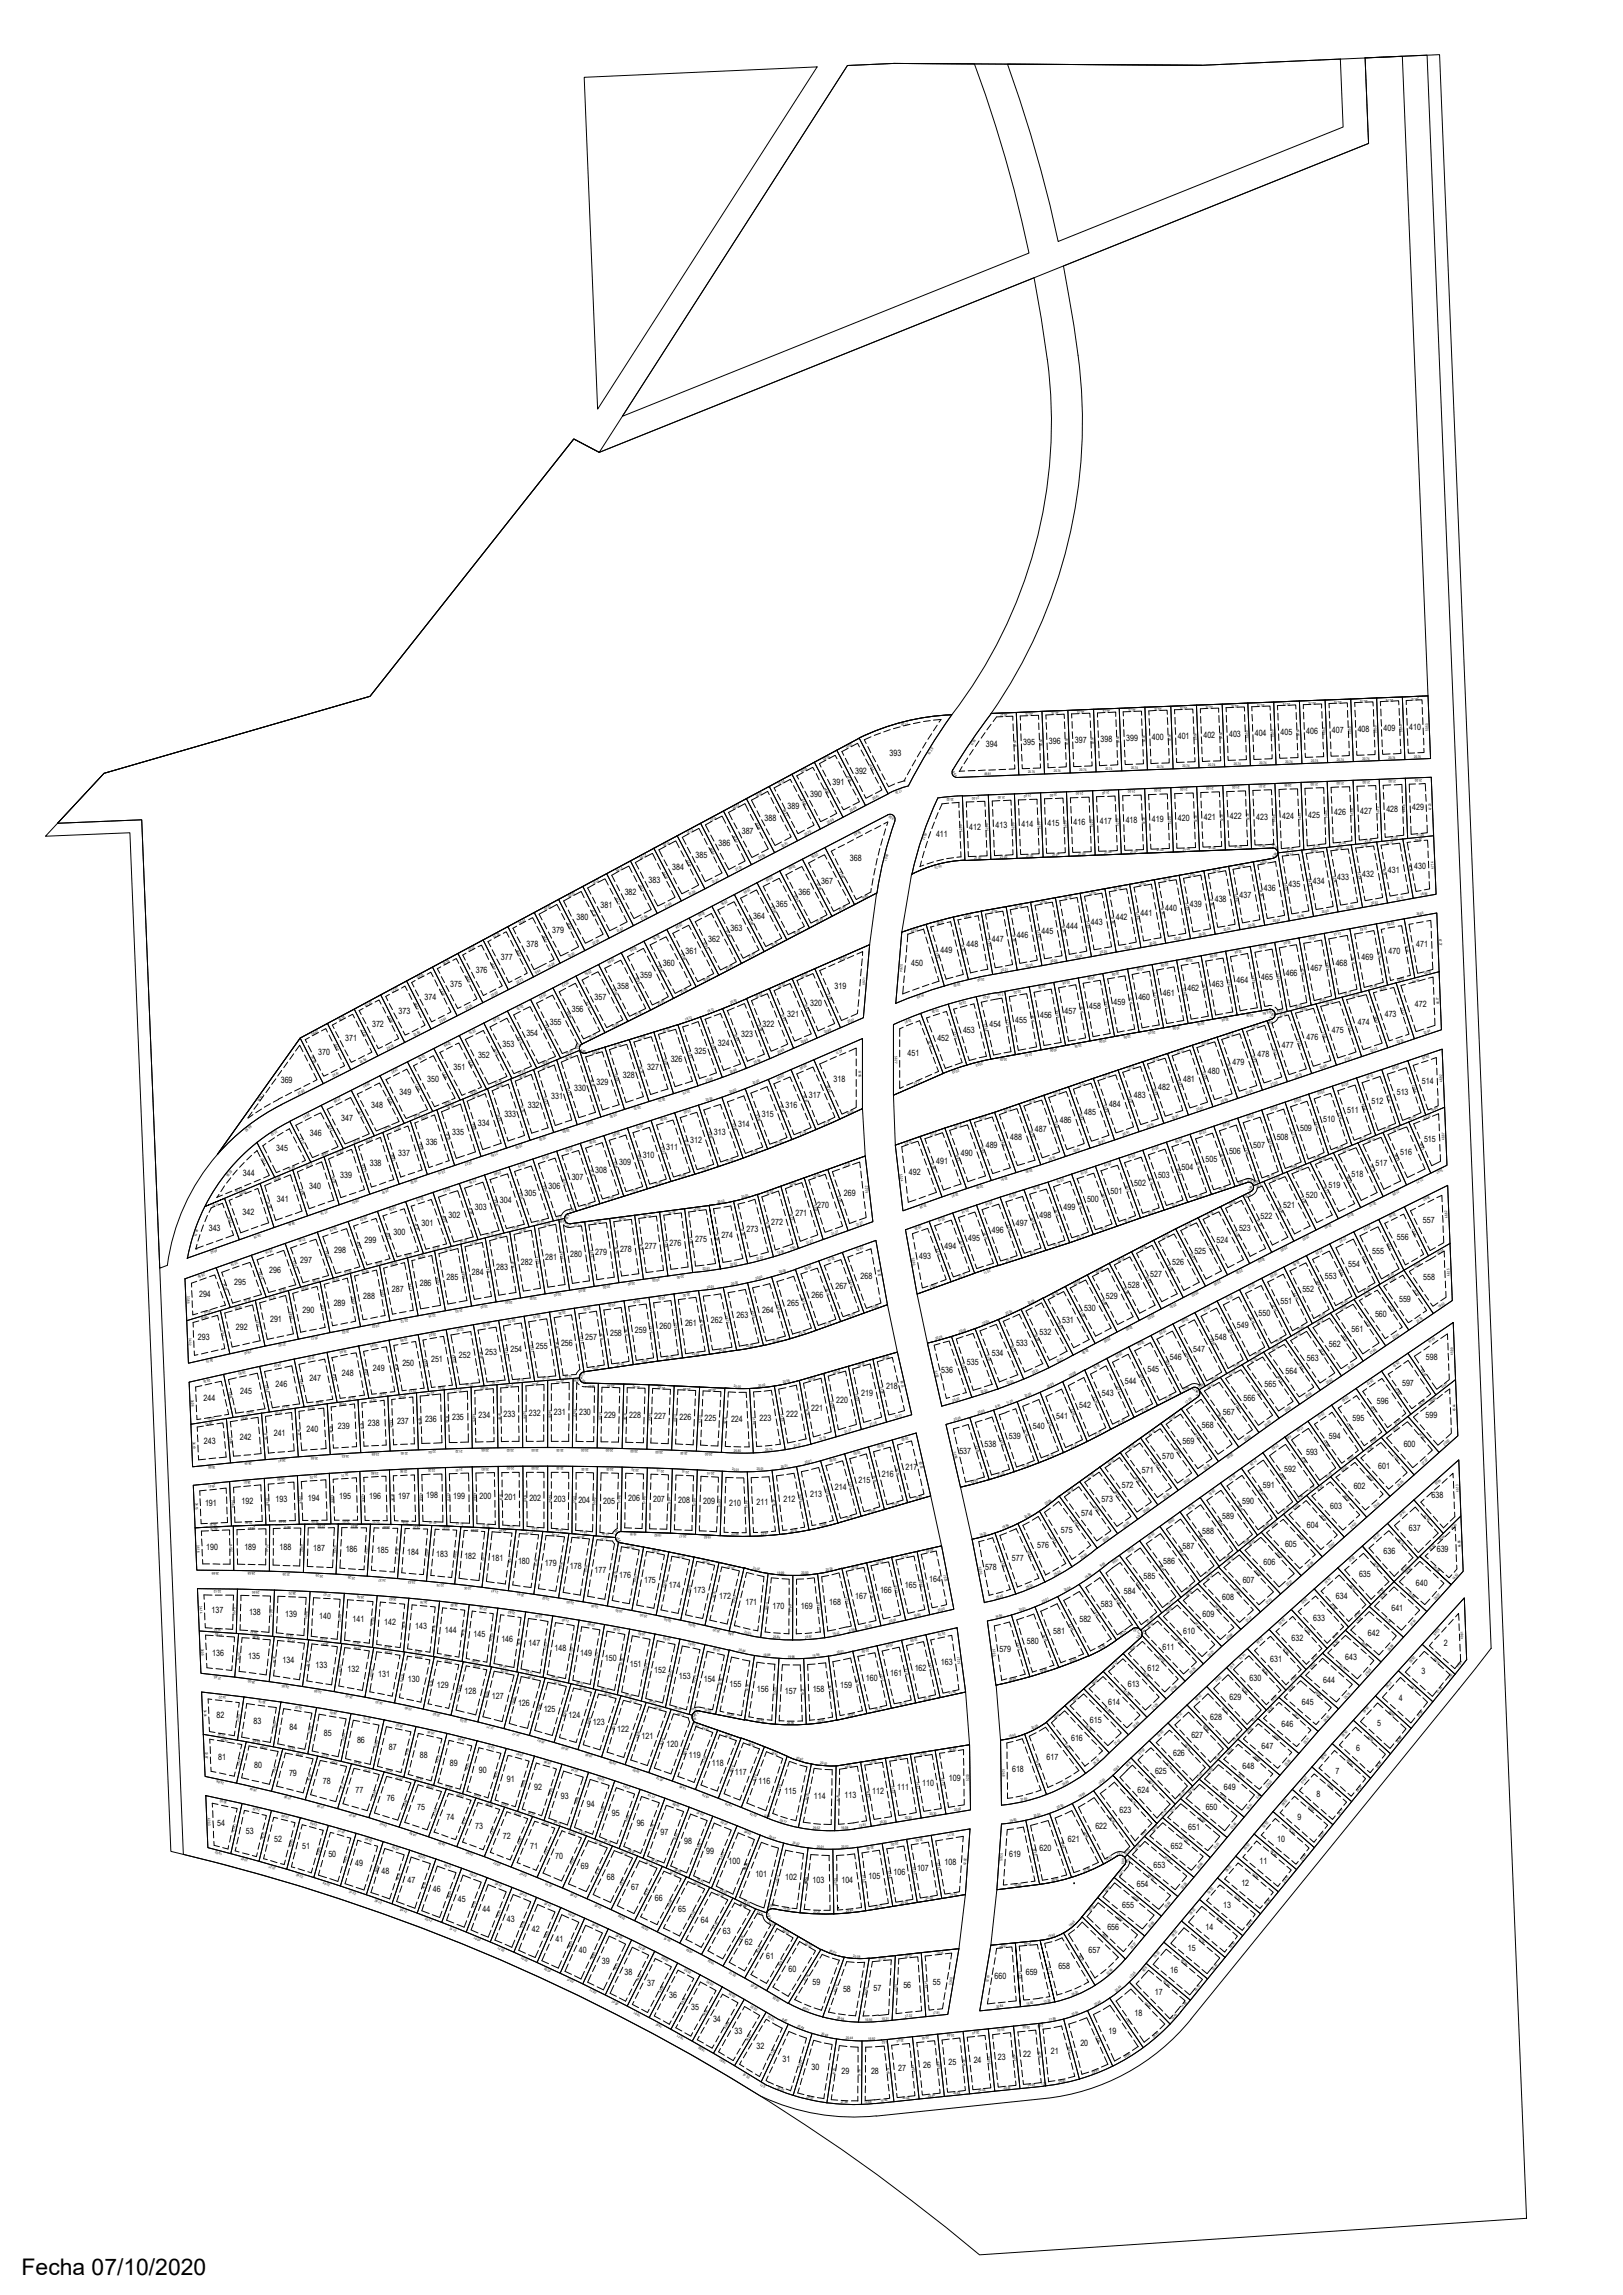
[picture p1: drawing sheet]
<svg xmlns="http://www.w3.org/2000/svg" width="297mm" height="420mm" viewBox="0 0 297 420" stroke-linecap="round" stroke-linejoin="round" font-family="sans-serif">
<defs><g id="words">
<text font-size="4.2" x="4" y="416.4">Fecha 07/10/2020</text>
<g font-size="1.6">
<text x="180.5" y="136.7">394</text>
<text x="187.3" y="136.4">395</text>
<text x="192" y="136.2">396</text>
<text x="196.7" y="136">397</text>
<text x="201.4" y="135.8">398</text>
<text x="206.1" y="135.7">399</text>
<text x="210.8" y="135.5">400</text>
<text x="215.5" y="135.3">401</text>
<text x="220.2" y="135.1">402</text>
<text x="224.9" y="134.9">403</text>
<text x="229.6" y="134.7">404</text>
<text x="234.4" y="134.5">405</text>
<text x="239.1" y="134.3">406</text>
<text x="243.8" y="134.1">407</text>
<text x="248.5" y="133.9">408</text>
<text x="253.2" y="133.8">409</text>
<text x="257.9" y="133.6">410</text>
<text x="152.4" y="143.8">391</text>
<text x="156.5" y="141.6">392</text>
<text x="162.8" y="138.5">393</text>
<text x="144.1" y="148.2">389</text>
<text x="148.3" y="146">390</text>
<text x="225.1" y="150">422</text>
<text x="239.4" y="149.7">425</text>
<text x="244.2" y="149.3">426</text>
<text x="248.9" y="149">427</text>
<text x="253.7" y="148.6">428</text>
<text x="258.5" y="148.2">429</text>
<text x="131.5" y="154.8">386</text>
<text x="135.7" y="152.6">387</text>
<text x="139.9" y="150.4">388</text>
<text x="171.3" y="153.3">411</text>
<text x="177.4" y="151.9">412</text>
<text x="182.2" y="151.7">413</text>
<text x="187" y="151.5">414</text>
<text x="191.7" y="151.3">415</text>
<text x="196.5" y="151.1">416</text>
<text x="201.3" y="150.9">417</text>
<text x="206" y="150.7">418</text>
<text x="210.8" y="150.5">419</text>
<text x="215.6" y="150.4">420</text>
<text x="220.3" y="150.1">421</text>
<text x="229.9" y="150.1">423</text>
<text x="234.7" y="150">424</text>
<text x="118.7" y="161.6">383</text>
<text x="123" y="159.3">384</text>
<text x="127.3" y="157.1">385</text>
<text x="150.3" y="161.8">367</text>
<text x="155.6" y="157.7">368</text>
<text x="240.3" y="161.8">434</text>
<text x="244.8" y="161.1">433</text>
<text x="249.3" y="160.5">432</text>
<text x="254" y="159.8">431</text>
<text x="258.8" y="159.1">430</text>
<text x="109.9" y="166.2">381</text>
<text x="114.3" y="163.9">382</text>
<text x="142" y="166.1">365</text>
<text x="146.2" y="163.9">366</text>
<text x="208.7" y="167.6">441</text>
<text x="213.3" y="166.8">440</text>
<text x="217.8" y="166">439</text>
<text x="222.3" y="165.2">438</text>
<text x="226.8" y="164.3">437</text>
<text x="231.3" y="163.1">436</text>
<text x="235.8" y="162.5">435</text>
<text x="96.4" y="173.3">378</text>
<text x="101.1" y="170.8">379</text>
<text x="105.5" y="168.5">380</text>
<text x="129.6" y="172.5">362</text>
<text x="133.7" y="170.4">363</text>
<text x="137.9" y="168.3">364</text>
<text x="176.9" y="173.4">448</text>
<text x="181.5" y="172.5">447</text>
<text x="186.1" y="171.7">446</text>
<text x="190.6" y="170.9">445</text>
<text x="195.1" y="170.1">444</text>
<text x="199.7" y="169.3">443</text>
<text x="204.2" y="168.4">442</text>
<text x="259.2" y="173.4">471</text>
<text x="87.1" y="178.2">376</text>
<text x="91.7" y="175.8">377</text>
<text x="117.2" y="179">359</text>
<text x="121.3" y="176.8">360</text>
<text x="125.5" y="174.7">361</text>
<text x="166.8" y="176.8">450</text>
<text x="172.1" y="174.5">449</text>
<text x="226.3" y="179.9">464</text>
<text x="230.8" y="179.5">465</text>
<text x="235.3" y="178.8">466</text>
<text x="239.8" y="177.8">467</text>
<text x="244.5" y="176.8">468</text>
<text x="249.2" y="175.7">469</text>
<text x="254.1" y="174.6">470</text>
<text x="72.9" y="185.6">373</text>
<text x="77.7" y="183.1">374</text>
<text x="82.4" y="180.6">375</text>
<text x="104.6" y="185.2">356</text>
<text x="108.8" y="183.2">357</text>
<text x="113" y="181">358</text>
<text x="148.3" y="184.2">320</text>
<text x="152.7" y="181.1">319</text>
<text x="194.8" y="185.6">457</text>
<text x="199.3" y="184.7">458</text>
<text x="203.8" y="183.9">459</text>
<text x="208.3" y="183.1">460</text>
<text x="212.8" y="182.3">461</text>
<text x="217.3" y="181.5">462</text>
<text x="221.8" y="180.7">463</text>
<text x="258.9" y="184.4">472</text>
<text x="63.2" y="190.6">371</text>
<text x="68.1" y="188.1">372</text>
<text x="92" y="191.6">353</text>
<text x="96.3" y="189.6">354</text>
<text x="100.6" y="187.6">355</text>
<text x="131.4" y="191.5">324</text>
<text x="135.7" y="189.8">323</text>
<text x="139.6" y="188">322</text>
<text x="144.1" y="186.1">321</text>
<text x="171.6" y="190.5">452</text>
<text x="176.3" y="189.1">453</text>
<text x="181.1" y="188">454</text>
<text x="185.8" y="187.2">455</text>
<text x="190.3" y="186.4">456</text>
<text x="234.6" y="191.8">477</text>
<text x="239.1" y="190.5">476</text>
<text x="243.8" y="189.1">475</text>
<text x="248.5" y="187.7">474</text>
<text x="253.4" y="186.2">473</text>
<text x="58.2" y="193.2">370</text>
<text x="83" y="195.8">351</text>
<text x="87.5" y="193.7">352</text>
<text x="114" y="197.3">328</text>
<text x="118.5" y="195.8">327</text>
<text x="122.7" y="194.4">326</text>
<text x="127.1" y="193.1">325</text>
<text x="166.1" y="193.4">451</text>
<text x="221.1" y="196.6">480</text>
<text x="225.6" y="195">479</text>
<text x="230.1" y="193.6">478</text>
<text x="51.4" y="198.3">369</text>
<text x="67.9" y="202.8">348</text>
<text x="73.1" y="200.4">349</text>
<text x="78.2" y="198.1">350</text>
<text x="96.6" y="202.8">332</text>
<text x="100.9" y="201.3">331</text>
<text x="105.1" y="199.7">330</text>
<text x="109.2" y="198.7">329</text>
<text x="143.7" y="202.8">316</text>
<text x="148" y="201">317</text>
<text x="152.6" y="198.1">318</text>
<text x="203" y="202.6">484</text>
<text x="207.5" y="201.1">483</text>
<text x="212" y="199.6">482</text>
<text x="216.5" y="198.1">481</text>
<text x="246.5" y="203.9">511</text>
<text x="251" y="202.2">512</text>
<text x="255.6" y="200.4">513</text>
<text x="260.2" y="198.4">514</text>
<text x="56.7" y="207.9">346</text>
<text x="62.4" y="205.3">347</text>
<text x="77.9" y="209.7">336</text>
<text x="82.7" y="207.9">335</text>
<text x="87.4" y="206.1">334</text>
<text x="92.3" y="204.4">333</text>
<text x="126.3" y="209.2">312</text>
<text x="130.7" y="207.8">313</text>
<text x="135.1" y="206.3">314</text>
<text x="139.4" y="204.6">315</text>
<text x="184.9" y="208.7">488</text>
<text x="189.4" y="207.2">487</text>
<text x="194" y="205.7">486</text>
<text x="198.4" y="204.1">485</text>
<text x="233.7" y="208.6">508</text>
<text x="237.9" y="207">509</text>
<text x="242.2" y="205.5">510</text>
<text x="260.6" y="209.1">515</text>
<text x="44.4" y="215.3">344</text>
<text x="50.5" y="210.8">345</text>
<text x="62.3" y="215.6">339</text>
<text x="67.7" y="213.5">338</text>
<text x="72.9" y="211.5">337</text>
<text x="108.9" y="214.7">308</text>
<text x="113.3" y="213.3">309</text>
<text x="117.6" y="212">310</text>
<text x="121.9" y="210.6">311</text>
<text x="166.4" y="215.2">492</text>
<text x="171.3" y="213.2">491</text>
<text x="175.9" y="211.6">490</text>
<text x="180.4" y="210.2">489</text>
<text x="211.9" y="215.7">503</text>
<text x="216.3" y="214.2">504</text>
<text x="220.6" y="212.7">505</text>
<text x="224.9" y="211.3">506</text>
<text x="229.4" y="210.2">507</text>
<text x="247.4" y="215.5">518</text>
<text x="251.7" y="213.5">517</text>
<text x="256.3" y="211.5">516</text>
<text x="50.7" y="220">341</text>
<text x="56.6" y="217.7">340</text>
<text x="86.9" y="221.6">303</text>
<text x="91.5" y="220.2">304</text>
<text x="96" y="219">305</text>
<text x="100.4" y="217.7">306</text>
<text x="104.6" y="216.1">307</text>
<text x="149.5" y="221.1">270</text>
<text x="154.5" y="219">269</text>
<text x="194.6" y="221.5">499</text>
<text x="198.9" y="220.1">500</text>
<text x="203.3" y="218.6">501</text>
<text x="207.6" y="217.1">502</text>
<text x="234.8" y="221.2">521</text>
<text x="239" y="219.3">520</text>
<text x="243.1" y="217.4">519</text>
<text x="38.2" y="225.4">343</text>
<text x="44.4" y="222.4">342</text>
<text x="66.7" y="227.6">299</text>
<text x="72" y="226">300</text>
<text x="77.2" y="224.5">301</text>
<text x="82.1" y="223">302</text>
<text x="127.2" y="227.4">275</text>
<text x="132" y="226.7">274</text>
<text x="136.6" y="225.6">273</text>
<text x="141.1" y="224.2">272</text>
<text x="145.6" y="222.7">271</text>
<text x="177.2" y="227.2">495</text>
<text x="181.5" y="225.8">496</text>
<text x="185.9" y="224.4">497</text>
<text x="190.3" y="223">498</text>
<text x="222.7" y="227.5">524</text>
<text x="226.8" y="225.4">523</text>
<text x="230.7" y="223.1">522</text>
<text x="255.7" y="227.1">556</text>
<text x="260.4" y="223.8">557</text>
<text x="49.3" y="233.1">296</text>
<text x="54.9" y="231.2">297</text>
<text x="61.2" y="229.4">298</text>
<text x="86.3" y="233.4">284</text>
<text x="90.8" y="232.5">283</text>
<text x="95.3" y="231.6">282</text>
<text x="99.8" y="230.6">281</text>
<text x="104.4" y="230.2">280</text>
<text x="108.9" y="229.8">279</text>
<text x="113.5" y="229.2">278</text>
<text x="118" y="228.6">277</text>
<text x="122.5" y="228">276</text>
<text x="168.2" y="230.6">493</text>
<text x="172.9" y="228.7">494</text>
<text x="210.5" y="233.7">527</text>
<text x="214.5" y="231.6">526</text>
<text x="218.6" y="229.5">525</text>
<text x="246.7" y="231.9">554</text>
<text x="251.1" y="229.5">555</text>
<text x="36.4" y="237.5">294</text>
<text x="42.9" y="235.2">295</text>
<text x="61.1" y="239.1">289</text>
<text x="66.5" y="237.8">288</text>
<text x="71.7" y="236.6">287</text>
<text x="76.8" y="235.5">286</text>
<text x="81.7" y="234.4">285</text>
<text x="144.1" y="239.1">265</text>
<text x="148.5" y="237.6">266</text>
<text x="152.9" y="235.9">267</text>
<text x="157.5" y="234.1">268</text>
<text x="202.4" y="237.9">529</text>
<text x="206.4" y="235.8">528</text>
<text x="234.3" y="238.7">551</text>
<text x="238.4" y="236.5">552</text>
<text x="242.5" y="234.2">553</text>
<text x="256.1" y="238.4">559</text>
<text x="260.5" y="234.4">558</text>
<text x="36.2" y="245.3">293</text>
<text x="43.2" y="243.5">292</text>
<text x="49.4" y="241.9">291</text>
<text x="55.4" y="240.5">290</text>
<text x="107.1" y="245.3">257</text>
<text x="111.7" y="244.7">258</text>
<text x="116.2" y="244">259</text>
<text x="120.7" y="243.3">260</text>
<text x="125.4" y="242.8">261</text>
<text x="130.1" y="242.2">262</text>
<text x="134.8" y="241.4">263</text>
<text x="139.5" y="240.4">264</text>
<text x="190.3" y="244.4">532</text>
<text x="194.4" y="242.1">531</text>
<text x="198.4" y="240">530</text>
<text x="222.4" y="245.3">548</text>
<text x="226.4" y="243.1">549</text>
<text x="230.4" y="240.9">550</text>
<text x="247.4" y="243.9">561</text>
<text x="251.7" y="241.2">560</text>
<text x="62.5" y="251.9">248</text>
<text x="68.2" y="251">249</text>
<text x="73.6" y="250.2">250</text>
<text x="78.9" y="249.4">251</text>
<text x="84" y="248.7">252</text>
<text x="88.8" y="248">253</text>
<text x="93.4" y="247.5">254</text>
<text x="98.1" y="246.9">255</text>
<text x="102.7" y="246.4">256</text>
<text x="172.3" y="251.4">536</text>
<text x="177" y="249.9">535</text>
<text x="181.5" y="248.3">534</text>
<text x="186" y="246.4">533</text>
<text x="210" y="251.2">545</text>
<text x="214.1" y="249.1">546</text>
<text x="218.4" y="247.5">547</text>
<text x="235.3" y="251.6">564</text>
<text x="239.2" y="249.1">563</text>
<text x="243.2" y="246.5">562</text>
<text x="261" y="249.1">598</text>
<text x="37.2" y="256.5">244</text>
<text x="44" y="255.2">245</text>
<text x="50.4" y="254">246</text>
<text x="56.6" y="252.9">247</text>
<text x="153.1" y="256.9">220</text>
<text x="157.6" y="255.6">219</text>
<text x="162.2" y="254.3">218</text>
<text x="197.5" y="257.7">542</text>
<text x="201.7" y="255.5">543</text>
<text x="205.8" y="253.4">544</text>
<text x="227.6" y="256.5">566</text>
<text x="231.4" y="254">565</text>
<text x="252" y="257">596</text>
<text x="256.6" y="253.7">597</text>
<text x="43.9" y="263.6">242</text>
<text x="50.1" y="262.8">241</text>
<text x="56.1" y="262.2">240</text>
<text x="61.8" y="261.6">239</text>
<text x="67.3" y="261.1">238</text>
<text x="72.7" y="260.7">237</text>
<text x="77.8" y="260.3">236</text>
<text x="82.7" y="259.9">235</text>
<text x="87.6" y="259.6">234</text>
<text x="92.2" y="259.4">233</text>
<text x="96.8" y="259.2">232</text>
<text x="101.4" y="259">231</text>
<text x="106" y="259">230</text>
<text x="110.6" y="259.6">229</text>
<text x="115.2" y="259.7">228</text>
<text x="119.7" y="259.8">227</text>
<text x="124.4" y="260">226</text>
<text x="128.9" y="260.2">225</text>
<text x="133.8" y="260.4">224</text>
<text x="139" y="260.2">223</text>
<text x="143.9" y="259.4">222</text>
<text x="148.5" y="258.3">221</text>
<text x="184.6" y="263.4">539</text>
<text x="189" y="261.7">540</text>
<text x="193.3" y="259.8">541</text>
<text x="219.9" y="261.5">568</text>
<text x="223.8" y="259">567</text>
<text x="243.2" y="263.4">594</text>
<text x="247.5" y="260.2">595</text>
<text x="260.9" y="259.6">599</text>
<text x="37.3" y="264.4">243</text>
<text x="165.7" y="269">217</text>
<text x="175.6" y="266.2">537</text>
<text x="180.2" y="264.9">538</text>
<text x="209" y="269.7">571</text>
<text x="212.7" y="267">570</text>
<text x="216.4" y="264.4">569</text>
<text x="235" y="269.4">592</text>
<text x="239" y="266.4">593</text>
<text x="252.2" y="268.9">601</text>
<text x="256.9" y="265">600</text>
<text x="37.5" y="275.8">191</text>
<text x="44.2" y="275.4">192</text>
<text x="50.4" y="275">193</text>
<text x="56.4" y="274.7">194</text>
<text x="62.1" y="274.5">195</text>
<text x="67.6" y="274.4">196</text>
<text x="72.9" y="274.4">197</text>
<text x="78" y="274.3">198</text>
<text x="83" y="274.4">199</text>
<text x="87.8" y="274.5">200</text>
<text x="92.3" y="274.6">201</text>
<text x="96.9" y="274.8">202</text>
<text x="101.4" y="274.9">203</text>
<text x="105.9" y="275.1">204</text>
<text x="110.4" y="275.3">205</text>
<text x="115" y="274.9">206</text>
<text x="119.5" y="275">207</text>
<text x="124.1" y="275.2">208</text>
<text x="128.7" y="275.4">209</text>
<text x="133.5" y="275.6">210</text>
<text x="138.4" y="275.6">211</text>
<text x="143.4" y="275">212</text>
<text x="148.3" y="274.1">213</text>
<text x="152.8" y="272.8">214</text>
<text x="157.1" y="271.6">215</text>
<text x="161.4" y="270.3">216</text>
<text x="201.6" y="275">573</text>
<text x="205.3" y="272.3">572</text>
<text x="227.4" y="275.3">590</text>
<text x="231.1" y="272.3">591</text>
<text x="247.8" y="272.6">602</text>
<text x="262" y="274.3">638</text>
<text x="194.2" y="280.7">575</text>
<text x="197.8" y="277.6">574</text>
<text x="220" y="280.8">588</text>
<text x="223.7" y="278.1">589</text>
<text x="239.2" y="279.7">604</text>
<text x="243.4" y="276.2">603</text>
<text x="257.8" y="280.2">637</text>
<text x="37.7" y="283.8">190</text>
<text x="44.7" y="283.7">189</text>
<text x="51.2" y="283.8">188</text>
<text x="57.3" y="283.9">187</text>
<text x="63.3" y="284.1">186</text>
<text x="69" y="284.3">185</text>
<text x="74.5" y="284.6">184</text>
<text x="79.8" y="285">183</text>
<text x="85" y="285.4">182</text>
<text x="90" y="285.8">181</text>
<text x="94.8" y="286.3">180</text>
<text x="99.7" y="286.8">179</text>
<text x="104.3" y="287.3">178</text>
<text x="108.8" y="287.9">177</text>
<text x="180.3" y="287.4">578</text>
<text x="185.2" y="285.7">577</text>
<text x="189.8" y="283.5">576</text>
<text x="212.9" y="286.3">586</text>
<text x="216.4" y="283.5">587</text>
<text x="231.2" y="286.5">606</text>
<text x="235.2" y="283.1">605</text>
<text x="253.2" y="284.6">636</text>
<text x="263" y="284.2">639</text>
<text x="113.3" y="288.9">176</text>
<text x="117.9" y="289.8">175</text>
<text x="122.4" y="290.7">174</text>
<text x="126.9" y="291.6">173</text>
<text x="131.6" y="292.7">172</text>
<text x="136.4" y="293.8">171</text>
<text x="151.7" y="293.9">168</text>
<text x="156.5" y="292.7">167</text>
<text x="161.1" y="291.7">166</text>
<text x="165.6" y="290.7">165</text>
<text x="170.1" y="289.7">164</text>
<text x="205.7" y="291.9">584</text>
<text x="209.3" y="289">585</text>
<text x="223.7" y="292.9">608</text>
<text x="227.4" y="289.7">607</text>
<text x="244.5" y="292.8">634</text>
<text x="248.7" y="288.7">635</text>
<text x="259.1" y="290.3">640</text>
<text x="38.7" y="295.3">137</text>
<text x="45.6" y="295.6">138</text>
<text x="52.2" y="296">139</text>
<text x="58.4" y="296.4">140</text>
<text x="64.5" y="297">141</text>
<text x="70.3" y="297.6">142</text>
<text x="76" y="298.3">143</text>
<text x="81.4" y="299">144</text>
<text x="86.7" y="299.8">145</text>
<text x="141.4" y="294.5">170</text>
<text x="146.6" y="294.5">169</text>
<text x="192.8" y="299.1">581</text>
<text x="197.5" y="296.9">582</text>
<text x="201.5" y="294.2">583</text>
<text x="216.6" y="299.1">610</text>
<text x="220.1" y="296">609</text>
<text x="240.3" y="296.7">633</text>
<text x="250.3" y="299.5">642</text>
<text x="254.7" y="295">641</text>
<text x="38.8" y="303.2">136</text>
<text x="45.4" y="303.8">135</text>
<text x="51.7" y="304.5">134</text>
<text x="57.8" y="305.3">133</text>
<text x="91.8" y="300.6">146</text>
<text x="96.7" y="301.4">147</text>
<text x="101.5" y="302.3">148</text>
<text x="106.2" y="303.2">149</text>
<text x="110.7" y="304.2">150</text>
<text x="115.3" y="305.2">151</text>
<text x="167.4" y="305.8">162</text>
<text x="172.2" y="304.7">163</text>
<text x="182.9" y="302.4">579</text>
<text x="187.9" y="300.9">580</text>
<text x="210" y="305.8">612</text>
<text x="212.8" y="302.1">611</text>
<text x="232.5" y="304.2">631</text>
<text x="236.4" y="300.5">632</text>
<text x="246.2" y="303.9">643</text>
<text x="264.3" y="301.4">2</text>
<text x="63.6" y="306.1">132</text>
<text x="69.2" y="307">131</text>
<text x="74.7" y="308">130</text>
<text x="80" y="309">129</text>
<text x="85" y="310.1">128</text>
<text x="90" y="311.1">127</text>
<text x="119.7" y="306.2">152</text>
<text x="124.2" y="307.3">153</text>
<text x="128.8" y="307.9">154</text>
<text x="133.5" y="308.8">155</text>
<text x="138.5" y="309.7">156</text>
<text x="143.7" y="310.1">157</text>
<text x="148.7" y="309.8">158</text>
<text x="153.8" y="309">159</text>
<text x="158.5" y="307.8">160</text>
<text x="162.9" y="306.8">161</text>
<text x="206.4" y="308.9">613</text>
<text x="225" y="311.3">629</text>
<text x="228.7" y="307.8">630</text>
<text x="242.2" y="308.1">644</text>
<text x="256" y="311.3">4</text>
<text x="260.2" y="306.5">3</text>
<text x="39.6" y="314.5">82</text>
<text x="46.4" y="315.6">83</text>
<text x="53" y="316.7">84</text>
<text x="59.3" y="317.9">85</text>
<text x="94.8" y="312.3">126</text>
<text x="99.5" y="313.4">125</text>
<text x="104" y="314.6">124</text>
<text x="108.5" y="315.8">123</text>
<text x="113" y="317.1">122</text>
<text x="199.5" y="315.4">615</text>
<text x="202.8" y="312.1">614</text>
<text x="221.5" y="314.8">628</text>
<text x="234.5" y="316.2">646</text>
<text x="238.3" y="312.2">645</text>
<text x="252" y="316">5</text>
<text x="39.9" y="322.3">81</text>
<text x="46.5" y="323.7">80</text>
<text x="65.3" y="319.1">86</text>
<text x="71.2" y="320.4">87</text>
<text x="76.9" y="321.8">88</text>
<text x="82.3" y="323.2">89</text>
<text x="117.4" y="318.4">121</text>
<text x="122" y="319.8">120</text>
<text x="126.1" y="321.8">119</text>
<text x="130.3" y="323.3">118</text>
<text x="191.5" y="322.3">617</text>
<text x="196" y="318.8">616</text>
<text x="214.7" y="321.5">626</text>
<text x="218" y="318.2">627</text>
<text x="227.4" y="324">648</text>
<text x="230.9" y="320.1">647</text>
<text x="248.2" y="320.5">6</text>
<text x="52.9" y="325.1">79</text>
<text x="59.1" y="326.6">78</text>
<text x="65" y="328.2">77</text>
<text x="70.8" y="329.8">76</text>
<text x="87.7" y="324.7">90</text>
<text x="92.8" y="326.2">91</text>
<text x="97.8" y="327.7">92</text>
<text x="102.6" y="329.3">93</text>
<text x="134.5" y="324.9">117</text>
<text x="138.8" y="326.7">116</text>
<text x="143.6" y="328.4">115</text>
<text x="149" y="329.4">114</text>
<text x="154.6" y="329.2">113</text>
<text x="159.6" y="328.4">112</text>
<text x="164.2" y="327.7">111</text>
<text x="168.8" y="327">110</text>
<text x="173.7" y="326.1">109</text>
<text x="185.2" y="324.3">618</text>
<text x="208.2" y="328.2">624</text>
<text x="211.4" y="324.8">625</text>
<text x="224" y="327.7">649</text>
<text x="240.9" y="329">8</text>
<text x="244.4" y="324.7">7</text>
<text x="39.7" y="334.4">54</text>
<text x="45" y="335.8">53</text>
<text x="76.4" y="331.4">75</text>
<text x="81.7" y="333.1">74</text>
<text x="87" y="334.9">73</text>
<text x="107.4" y="330.9">94</text>
<text x="112" y="332.5">95</text>
<text x="116.5" y="334.2">96</text>
<text x="120.9" y="335.9">97</text>
<text x="200.5" y="334.9">622</text>
<text x="204.9" y="331.9">623</text>
<text x="217.4" y="335">651</text>
<text x="220.7" y="331.4">650</text>
<text x="237.5" y="333.1">9</text>
<text x="50.2" y="337.2">52</text>
<text x="55.3" y="338.6">51</text>
<text x="60.1" y="340">50</text>
<text x="65" y="341.6">49</text>
<text x="92.1" y="336.6">72</text>
<text x="97" y="338.5">71</text>
<text x="101.6" y="340.3">70</text>
<text x="125.2" y="337.6">98</text>
<text x="129.3" y="339.4">99</text>
<text x="133.3" y="341.3">100</text>
<text x="172.9" y="341.5">108</text>
<text x="184.7" y="340">619</text>
<text x="190.3" y="338.8">620</text>
<text x="195.4" y="337.3">621</text>
<text x="214.3" y="338.6">652</text>
<text x="230.5" y="341.3">11</text>
<text x="233.7" y="337.2">10</text>
<text x="69.8" y="343.2">48</text>
<text x="74.6" y="344.8">47</text>
<text x="79.2" y="346.5">46</text>
<text x="106.3" y="342.2">69</text>
<text x="111.1" y="344.1">68</text>
<text x="115.5" y="346">67</text>
<text x="119.9" y="348">66</text>
<text x="138.2" y="343.5">101</text>
<text x="143.7" y="344.1">102</text>
<text x="148.7" y="344.7">103</text>
<text x="154" y="344.6">104</text>
<text x="158.9" y="344">105</text>
<text x="163.5" y="343.2">106</text>
<text x="167.8" y="342.5">107</text>
<text x="208" y="345.5">654</text>
<text x="211.1" y="342">653</text>
<text x="227.2" y="345.3">12</text>
<text x="83.8" y="348.2">45</text>
<text x="88.3" y="350">44</text>
<text x="92.8" y="351.8">43</text>
<text x="97.3" y="353.7">42</text>
<text x="124.1" y="350">65</text>
<text x="128.3" y="352">64</text>
<text x="202.7" y="353.3">656</text>
<text x="205.4" y="349.4">655</text>
<text x="220.6" y="353.3">14</text>
<text x="223.9" y="349.3">13</text>
<text x="101.7" y="355.6">41</text>
<text x="105.9" y="357.5">40</text>
<text x="110.2" y="359.5">39</text>
<text x="132.3" y="354">63</text>
<text x="136.3" y="356.2">62</text>
<text x="140.2" y="358.6">61</text>
<text x="199.2" y="357.5">657</text>
<text x="217.4" y="357.2">15</text>
<text x="114.3" y="361.5">38</text>
<text x="118.4" y="363.6">37</text>
<text x="122.5" y="365.8">36</text>
<text x="144.3" y="361">60</text>
<text x="148.7" y="363.4">59</text>
<text x="154.3" y="364.6">58</text>
<text x="159.9" y="364.5">57</text>
<text x="165.3" y="364">56</text>
<text x="170.8" y="363.3">55</text>
<text x="182" y="362.3">660</text>
<text x="187.7" y="361.6">659</text>
<text x="193.7" y="360.5">658</text>
<text x="211.4" y="365.3">17</text>
<text x="214.2" y="361.2">16</text>
<text x="126.5" y="367.9">35</text>
<text x="130.5" y="370.2">34</text>
<text x="207.6" y="369.1">18</text>
<text x="134.4" y="372.4">33</text>
<text x="138.5" y="375">32</text>
<text x="143.2" y="377.5">31</text>
<text x="178.2" y="377.6">24</text>
<text x="182.6" y="377.2">23</text>
<text x="187.3" y="376.7">22</text>
<text x="192.3" y="376">21</text>
<text x="197.7" y="374.6">20</text>
<text x="202.9" y="372.3">19</text>
<text x="148.5" y="378.9">30</text>
<text x="154" y="379.6">29</text>
<text x="159.4" y="379.6">28</text>
<text x="164.4" y="379.1">27</text>
<text x="169" y="378.6">26</text>
<text x="173.6" y="378.1">25</text>
</g>
<g font-size=".6">
<text x="184.3" y="130.7" transform="rotate(176 184.3 130.7)">20.27</text>
<text x="189" y="130.5" transform="rotate(178 189 130.5)">20.74</text>
<text x="193.7" y="130.4" transform="rotate(176 193.7 130.4)">20.74</text>
<text x="198.4" y="130.1" transform="rotate(178 198.4 130.1)">20.74</text>
<text x="203.1" y="130" transform="rotate(178 203.1 130)">20.74</text>
<text x="207.8" y="129.8" transform="rotate(178 207.8 129.8)">20.74</text>
<text x="212.6" y="129.6" transform="rotate(178 212.6 129.6)">20.74</text>
<text x="217.3" y="129.4" transform="rotate(178 217.3 129.4)">20.74</text>
<text x="222" y="129.2" transform="rotate(178 222 129.2)">20.74</text>
<text x="226.7" y="129" transform="rotate(178 226.7 129)">20.74</text>
<text x="231.4" y="128.8" transform="rotate(178 231.4 128.8)">20.74</text>
<text x="236.1" y="128.6" transform="rotate(176 236.1 128.6)">20.74</text>
<text x="240.8" y="128.5" transform="rotate(178 240.8 128.5)">20.74</text>
<text x="245.5" y="128.3" transform="rotate(176 245.5 128.3)">20.74</text>
<text x="250.3" y="128.1" transform="rotate(178 250.3 128.1)">20.74</text>
<text x="255" y="127.9" transform="rotate(176 255 127.9)">20.74</text>
<text x="259.7" y="127.7" transform="rotate(178 259.7 127.7)">20.74</text>
<text x="155.9" y="136.1" transform="rotate(151 155.9 136.1)">20.41</text>
<text x="166.1" y="132.2" transform="rotate(167 166.1 132.2)">77.25</text>
<text x="170.5" y="136.8" transform="rotate(122 170.5 136.8)">67.19</text>
<text x="178.3" y="135.3" transform="rotate(124 178.3 135.3)">55.21</text>
<text x="186" y="136.8" transform="rotate(-92 186 136.8)">50.50</text>
<text x="190.7" y="136.6" transform="rotate(-92 190.7 136.6)">50.50</text>
<text x="195.4" y="136.5" transform="rotate(-92 195.4 136.5)">50.50</text>
<text x="200.2" y="136.2" transform="rotate(-94 200.2 136.2)">50.50</text>
<text x="204.9" y="136.1" transform="rotate(-92 204.9 136.1)">50.50</text>
<text x="209.6" y="135.9" transform="rotate(-92 209.6 135.9)">50.50</text>
<text x="214.3" y="135.7" transform="rotate(-92 214.3 135.7)">50.50</text>
<text x="219" y="135.5" transform="rotate(-94 219 135.5)">50.50</text>
<text x="223.7" y="135.3" transform="rotate(-92 223.7 135.3)">50.50</text>
<text x="228.4" y="135.1" transform="rotate(-92 228.4 135.1)">50.50</text>
<text x="233.1" y="134.9" transform="rotate(-92 233.1 134.9)">50.50</text>
<text x="237.9" y="134.8" transform="rotate(-94 237.9 134.8)">50.50</text>
<text x="242.6" y="134.5" transform="rotate(-92 242.6 134.5)">50.50</text>
<text x="247.3" y="134.4" transform="rotate(-92 247.3 134.4)">50.50</text>
<text x="252" y="134.2" transform="rotate(-92 252 134.2)">50.50</text>
<text x="256.7" y="134" transform="rotate(-94 256.7 134)">50.50</text>
<text x="261.4" y="133.8" transform="rotate(-92 261.4 133.8)">50.50</text>
<text x="143.5" y="142.8" transform="rotate(151 143.5 142.8)">20.70</text>
<text x="147.7" y="140.5" transform="rotate(153 147.7 140.5)">20.59</text>
<text x="151.8" y="138.3" transform="rotate(151 151.8 138.3)">20.49</text>
<text x="155.9" y="143.1" transform="rotate(-117 155.9 143.1)">50.23</text>
<text x="160" y="140.9" transform="rotate(-117 160 140.9)">50.51</text>
<text x="174.3" y="141.4" transform="rotate(60 174.3 141.4)">8.60</text>
<text x="180.2" y="141.9" transform="rotate(-2 180.2 141.9)">49.81</text>
<text x="188.2" y="141.6" transform="rotate(-4 188.2 141.6)">20.74</text>
<text x="192.9" y="141.4" transform="rotate(-2 192.9 141.4)">20.74</text>
<text x="197.6" y="141.2" transform="rotate(-4 197.6 141.2)">20.74</text>
<text x="202.3" y="141" transform="rotate(-2 202.3 141)">20.74</text>
<text x="207" y="140.9" transform="rotate(-2 207 140.9)">20.74</text>
<text x="211.7" y="140.6" transform="rotate(-2 211.7 140.6)">20.74</text>
<text x="216.4" y="140.5" transform="rotate(-2 216.4 140.5)">20.74</text>
<text x="221.1" y="140.3" transform="rotate(-2 221.1 140.3)">20.74</text>
<text x="225.8" y="140.1" transform="rotate(-2 225.8 140.1)">20.74</text>
<text x="226.9" y="143.9" transform="rotate(178 226.9 143.9)">21.00</text>
<text x="230.5" y="139.9" transform="rotate(-2 230.5 139.9)">20.74</text>
<text x="231.6" y="143.7" transform="rotate(176 231.6 143.7)">21.01</text>
<text x="235.3" y="139.7" transform="rotate(-2 235.3 139.7)">20.74</text>
<text x="236.4" y="143.5" transform="rotate(178 236.4 143.5)">20.99</text>
<text x="240" y="139.5" transform="rotate(-4 240 139.5)">20.74</text>
<text x="241.2" y="143.4" transform="rotate(176 241.2 143.4)">21.00</text>
<text x="244.7" y="139.3" transform="rotate(-2 244.7 139.3)">20.74</text>
<text x="245.9" y="143.1" transform="rotate(178 245.9 143.1)">21.00</text>
<text x="249.4" y="139.1" transform="rotate(-4 249.4 139.1)">20.74</text>
<text x="250.7" y="143" transform="rotate(176 250.7 143)">21.00</text>
<text x="254.1" y="139" transform="rotate(-2 254.1 139)">20.74</text>
<text x="255.5" y="142.8" transform="rotate(178 255.5 142.8)">21.00</text>
<text x="258.8" y="138.8" transform="rotate(-4 258.8 138.8)">20.74</text>
<text x="260.3" y="142.6" transform="rotate(176 260.3 142.6)">21.00</text>
<text x="131" y="149.5" transform="rotate(151 131 149.5)">21.07</text>
<text x="135.2" y="147.2" transform="rotate(153 135.2 147.2)">20.94</text>
<text x="139.4" y="145" transform="rotate(153 139.4 145)">20.81</text>
<text x="143.3" y="148.3" transform="rotate(63 143.3 148.3)">49.37</text>
<text x="147.6" y="147.4" transform="rotate(-117 147.6 147.4)">49.66</text>
<text x="151.8" y="145.3" transform="rotate(-117 151.8 145.3)">49.94</text>
<text x="155.6" y="148.6" transform="rotate(-27 155.6 148.6)">20.49</text>
<text x="159.8" y="146.5" transform="rotate(-27 159.8 146.5)">20.41</text>
<text x="163.7" y="149.8" transform="rotate(-142 163.7 149.8)">9.56</text>
<text x="165" y="144.5" transform="rotate(159 165 144.5)">17.34</text>
<text x="174.5" y="146" transform="rotate(174 174.5 146)">20.02</text>
<text x="179.2" y="145.8" transform="rotate(178 179.2 145.8)">21.00</text>
<text x="183.9" y="145.6" transform="rotate(178 183.9 145.6)">21.00</text>
<text x="188.7" y="145.4" transform="rotate(178 188.7 145.4)">21.00</text>
<text x="193.4" y="145.3" transform="rotate(178 193.4 145.3)">21.00</text>
<text x="198.2" y="145" transform="rotate(178 198.2 145)">21.00</text>
<text x="203" y="144.9" transform="rotate(178 203 144.9)">21.00</text>
<text x="207.8" y="144.7" transform="rotate(178 207.8 144.7)">21.00</text>
<text x="212.5" y="144.5" transform="rotate(178 212.5 144.5)">21.00</text>
<text x="217.3" y="144.3" transform="rotate(178 217.3 144.3)">21.00</text>
<text x="222.1" y="144.1" transform="rotate(178 222.1 144.1)">21.00</text>
<text x="242.9" y="149.7" transform="rotate(-92 242.9 149.7)">53.05</text>
<text x="247.7" y="149.4" transform="rotate(-92 247.7 149.4)">51.58</text>
<text x="252.5" y="149" transform="rotate(-92 252.5 149)">50.12</text>
<text x="257.2" y="148.6" transform="rotate(-92 257.2 148.6)">48.66</text>
<text x="262" y="148.3" transform="rotate(-94 262 148.3)">47.20</text>
<text x="122.5" y="154.1" transform="rotate(153 122.5 154.1)">21.36</text>
<text x="126.8" y="151.7" transform="rotate(153 126.8 151.7)">21.21</text>
<text x="135.1" y="154.1" transform="rotate(-117 135.1 154.1)">48.79</text>
<text x="139.3" y="151.8" transform="rotate(-117 139.3 151.8)">49.08</text>
<text x="143.2" y="155.1" transform="rotate(-29 143.2 155.1)">20.81</text>
<text x="147.3" y="153" transform="rotate(-27 147.3 153)">20.70</text>
<text x="151.5" y="150.8" transform="rotate(-27 151.5 150.8)">20.59</text>
<text x="157.4" y="152.1" transform="rotate(153 157.4 152.1)">56.83</text>
<text x="169.2" y="152.5" transform="rotate(109 169.2 152.5)">65.12</text>
<text x="176.1" y="152.3" transform="rotate(-94 176.1 152.3)">52.00</text>
<text x="180.9" y="152.1" transform="rotate(-92 180.9 152.1)">52.00</text>
<text x="185.7" y="151.9" transform="rotate(-92 185.7 151.9)">52.00</text>
<text x="190.4" y="151.7" transform="rotate(-94 190.4 151.7)">52.00</text>
<text x="195.2" y="151.5" transform="rotate(-92 195.2 151.5)">52.00</text>
<text x="200" y="151.3" transform="rotate(-92 200 151.3)">52.00</text>
<text x="204.8" y="151.1" transform="rotate(-92 204.8 151.1)">52.00</text>
<text x="209.5" y="150.9" transform="rotate(-92 209.5 150.9)">52.00</text>
<text x="211.7" y="155.9" transform="rotate(-2 211.7 155.9)">21.00</text>
<text x="214.3" y="150.8" transform="rotate(-92 214.3 150.8)">52.00</text>
<text x="216.5" y="155.7" transform="rotate(-2 216.5 155.7)">21.00</text>
<text x="219.1" y="150.6" transform="rotate(-92 219.1 150.6)">52.00</text>
<text x="221.2" y="155.5" transform="rotate(-2 221.2 155.5)">21.00</text>
<text x="223.8" y="150.4" transform="rotate(-92 223.8 150.4)">52.00</text>
<text x="226" y="155.3" transform="rotate(-4 226 155.3)">21.00</text>
<text x="228.6" y="150.2" transform="rotate(-94 228.6 150.2)">52.00</text>
<text x="230.3" y="155.1" transform="rotate(-4 230.3 155.1)">17.00</text>
<text x="233.4" y="150.4" transform="rotate(-92 233.4 150.4)">55.96</text>
<text x="233.8" y="155" transform="rotate(-138 233.8 155)">6.30</text>
<text x="235.6" y="155.7" transform="rotate(-6 235.6 155.7)">20.97</text>
<text x="238.2" y="150.1" transform="rotate(-92 238.2 150.1)">54.51</text>
<text x="240.3" y="155.2" transform="rotate(-7 240.3 155.2)">21.05</text>
<text x="241.2" y="155.5" transform="rotate(174 241.2 155.5)">20.04</text>
<text x="245.1" y="154.7" transform="rotate(-6 245.1 154.7)">21.05</text>
<text x="245.7" y="155" transform="rotate(172 245.7 155)">20.04</text>
<text x="249.8" y="154.1" transform="rotate(-6 249.8 154.1)">21.05</text>
<text x="250.3" y="154.5" transform="rotate(173 250.3 154.5)">20.57</text>
<text x="254.6" y="153.6" transform="rotate(-7 254.6 153.6)">21.05</text>
<text x="255" y="154" transform="rotate(174 255 154)">21.16</text>
<text x="259.3" y="153.1" transform="rotate(-6 259.3 153.1)">21.05</text>
<text x="260.3" y="153.5" transform="rotate(174 260.3 153.5)">25.02</text>
<text x="109.5" y="161" transform="rotate(151 109.5 161)">21.87</text>
<text x="113.9" y="158.7" transform="rotate(151 113.9 158.7)">21.69</text>
<text x="118.2" y="156.4" transform="rotate(151 118.2 156.4)">21.50</text>
<text x="122.3" y="160.8" transform="rotate(-119 122.3 160.8)">47.90</text>
<text x="126.6" y="158.6" transform="rotate(-117 126.6 158.6)">48.20</text>
<text x="130.5" y="161.7" transform="rotate(-27 130.5 161.7)">21.21</text>
<text x="130.8" y="156.3" transform="rotate(-117 130.8 156.3)">48.49</text>
<text x="134.7" y="159.5" transform="rotate(-27 134.7 159.5)">21.07</text>
<text x="139" y="157.3" transform="rotate(-27 139 157.3)">20.94</text>
<text x="141.3" y="160.4" transform="rotate(153 141.3 160.4)">20.55</text>
<text x="145.4" y="158.3" transform="rotate(153 145.4 158.3)">20.55</text>
<text x="149.5" y="161.9" transform="rotate(63 149.5 161.9)">51.85</text>
<text x="149.6" y="156.1" transform="rotate(153 149.6 156.1)">20.55</text>
<text x="153.6" y="159.7" transform="rotate(63 153.6 159.7)">51.85</text>
<text x="162.2" y="156.3" transform="rotate(105 162.2 156.3)">60.01</text>
<text x="172.3" y="158.3" transform="rotate(165 172.3 158.3)">44.74</text>
<text x="178.3" y="157.2" transform="rotate(-2 178.3 157.2)">21.00</text>
<text x="183.1" y="157" transform="rotate(-2 183.1 157)">21.00</text>
<text x="187.9" y="156.9" transform="rotate(-2 187.9 156.9)">21.00</text>
<text x="192.6" y="156.6" transform="rotate(-2 192.6 156.6)">21.00</text>
<text x="197.4" y="156.5" transform="rotate(-2 197.4 156.5)">21.00</text>
<text x="202.2" y="156.3" transform="rotate(-2 202.2 156.3)">21.00</text>
<text x="206.9" y="156.1" transform="rotate(-2 206.9 156.1)">21.00</text>
<text x="209.7" y="161.6" transform="rotate(171 209.7 161.6)">20.25</text>
<text x="214.2" y="160.8" transform="rotate(169 214.2 160.8)">20.25</text>
<text x="218.8" y="159.9" transform="rotate(171 218.8 159.9)">20.25</text>
<text x="223.3" y="159.1" transform="rotate(169 223.3 159.1)">20.25</text>
<text x="227.8" y="158.3" transform="rotate(171 227.8 158.3)">20.25</text>
<text x="231.9" y="157.5" transform="rotate(169 231.9 157.5)">16.60</text>
<text x="233.2" y="157" transform="rotate(-52 233.2 157)">5.98</text>
<text x="235" y="161.7" transform="rotate(81 235 161.7)">55.50</text>
<text x="236.7" y="156.1" transform="rotate(174 236.7 156.1)">19.39</text>
<text x="239.4" y="161" transform="rotate(79 239.4 161)">54.14</text>
<text x="244" y="160.4" transform="rotate(81 244 160.4)">52.74</text>
<text x="248.4" y="159.7" transform="rotate(81 248.4 159.7)">51.34</text>
<text x="253.1" y="159.1" transform="rotate(81 253.1 159.1)">49.91</text>
<text x="257.8" y="158.3" transform="rotate(79 257.8 158.3)">48.43</text>
<text x="262.4" y="159" transform="rotate(-92 262.4 159)">47.14</text>
<text x="100.7" y="165.7" transform="rotate(151 100.7 165.7)">22.30</text>
<text x="105.1" y="163.4" transform="rotate(151 105.1 163.4)">22.06</text>
<text x="109.2" y="167.7" transform="rotate(-117 109.2 167.7)">46.73</text>
<text x="113.6" y="165.4" transform="rotate(-117 113.6 165.4)">47.12</text>
<text x="117.9" y="163.1" transform="rotate(-117 117.9 163.1)">47.51</text>
<text x="121.8" y="166.2" transform="rotate(-27 121.8 166.2)">21.69</text>
<text x="126.2" y="163.9" transform="rotate(-27 126.2 163.9)">21.36</text>
<text x="128.9" y="166.9" transform="rotate(153 128.9 166.9)">20.55</text>
<text x="133" y="164.7" transform="rotate(153 133 164.7)">20.55</text>
<text x="137.2" y="162.6" transform="rotate(151 137.2 162.6)">20.55</text>
<text x="141.2" y="166.1" transform="rotate(61 141.2 166.1)">51.85</text>
<text x="145.3" y="164" transform="rotate(63 145.3 164)">51.85</text>
<text x="153.7" y="166.8" transform="rotate(-27 153.7 166.8)">20.55</text>
<text x="157.8" y="164.6" transform="rotate(-27 157.8 164.6)">19.93</text>
<text x="177.7" y="167.4" transform="rotate(167 177.7 167.4)">22.80</text>
<text x="182.5" y="166.5" transform="rotate(169 182.5 166.5)">20.37</text>
<text x="187.1" y="165.7" transform="rotate(171 187.1 165.7)">20.25</text>
<text x="191.6" y="164.9" transform="rotate(169 191.6 164.9)">20.25</text>
<text x="196.1" y="164.1" transform="rotate(171 196.1 164.1)">20.25</text>
<text x="200.6" y="163.3" transform="rotate(169 200.6 163.3)">20.25</text>
<text x="203.4" y="167.8" transform="rotate(79 203.4 167.8)">51.85</text>
<text x="205.2" y="162.4" transform="rotate(169 205.2 162.4)">20.25</text>
<text x="207.9" y="167" transform="rotate(79 207.9 167)">51.85</text>
<text x="212.4" y="166.2" transform="rotate(79 212.4 166.2)">51.85</text>
<text x="216.9" y="165.4" transform="rotate(79 216.9 165.4)">51.85</text>
<text x="221.5" y="164.6" transform="rotate(79 221.5 164.6)">51.85</text>
<text x="226" y="163.7" transform="rotate(79 226 163.7)">51.85</text>
<text x="230.5" y="162.9" transform="rotate(81 230.5 162.9)">51.85</text>
<text x="242" y="167.2" transform="rotate(-11 242 167.2)">20.00</text>
<text x="246.5" y="166.4" transform="rotate(-9 246.5 166.4)">20.00</text>
<text x="251" y="165.6" transform="rotate(-11 251 165.6)">20.52</text>
<text x="255.6" y="164.8" transform="rotate(-9 255.6 164.8)">21.11</text>
<text x="259.3" y="167.6" transform="rotate(-9 259.3 167.6)">26.65</text>
<text x="260" y="164" transform="rotate(-11 260 164)">18.56</text>
<text x="86.8" y="173.2" transform="rotate(153 86.8 173.2)">23.01</text>
<text x="91.3" y="170.7" transform="rotate(153 91.3 170.7)">22.74</text>
<text x="96" y="168.2" transform="rotate(151 96 168.2)">24.02</text>
<text x="100.2" y="172.4" transform="rotate(-117 100.2 172.4)">45.93</text>
<text x="104.7" y="170" transform="rotate(-117 104.7 170)">46.33</text>
<text x="108.6" y="173" transform="rotate(-27 108.6 173)">22.06</text>
<text x="113" y="170.7" transform="rotate(-27 113 170.7)">21.87</text>
<text x="116.4" y="173.3" transform="rotate(153 116.4 173.3)">20.55</text>
<text x="117.4" y="168.5" transform="rotate(-27 117.4 168.5)">21.69</text>
<text x="120.6" y="171.1" transform="rotate(153 120.6 171.1)">20.55</text>
<text x="124.7" y="169" transform="rotate(152 124.7 169)">20.34</text>
<text x="128.7" y="172.6" transform="rotate(63 128.7 172.6)">51.85</text>
<text x="132.9" y="170.4" transform="rotate(63 132.9 170.4)">51.85</text>
<text x="137" y="168.3" transform="rotate(61 137 168.3)">51.85</text>
<text x="141.3" y="173.2" transform="rotate(-29 141.3 173.2)">20.55</text>
<text x="145.4" y="171.1" transform="rotate(-27 145.4 171.1)">20.55</text>
<text x="149.5" y="168.9" transform="rotate(-27 149.5 168.9)">20.55</text>
<text x="168" y="169.9" transform="rotate(163 168 169.9)">20.49</text>
<text x="172.7" y="168.6" transform="rotate(165 172.7 168.6)">22.80</text>
<text x="175.9" y="172.9" transform="rotate(77 175.9 172.9)">51.85</text>
<text x="180.7" y="171.9" transform="rotate(79 180.7 171.9)">51.85</text>
<text x="185.3" y="171.1" transform="rotate(79 185.3 171.1)">51.85</text>
<text x="189.8" y="170.3" transform="rotate(79 189.8 170.3)">51.85</text>
<text x="194.3" y="169.5" transform="rotate(79 194.3 169.5)">51.85</text>
<text x="198.8" y="168.7" transform="rotate(79 198.8 168.7)">51.85</text>
<text x="205.9" y="173.8" transform="rotate(-9 205.9 173.8)">20.25</text>
<text x="210.4" y="173" transform="rotate(-11 210.4 173)">20.25</text>
<text x="215" y="172.1" transform="rotate(-9 215 172.1)">20.25</text>
<text x="219.4" y="171.3" transform="rotate(-11 219.4 171.3)">20.25</text>
<text x="224" y="170.5" transform="rotate(-11 224 170.5)">20.25</text>
<text x="227.2" y="173.8" transform="rotate(169 227.2 173.8)">20.08</text>
<text x="228.5" y="169.7" transform="rotate(-9 228.5 169.7)">20.25</text>
<text x="231.7" y="173" transform="rotate(171 231.7 173)">20.00</text>
<text x="233" y="168.9" transform="rotate(-11 233 168.9)">20.04</text>
<text x="236.2" y="172.2" transform="rotate(171 236.2 172.2)">20.00</text>
<text x="237.5" y="168.1" transform="rotate(-11 237.5 168.1)">19.96</text>
<text x="240.7" y="171.4" transform="rotate(169 240.7 171.4)">20.51</text>
<text x="245.4" y="170.6" transform="rotate(169 245.4 170.6)">21.13</text>
<text x="250.2" y="169.7" transform="rotate(171 250.2 169.7)">21.82</text>
<text x="255.1" y="168.8" transform="rotate(171 255.1 168.8)">22.63</text>
<text x="263.4" y="171.8" transform="rotate(86 263.4 171.8)">47.37</text>
<text x="77.5" y="178.2" transform="rotate(153 77.5 178.2)">23.55</text>
<text x="82.2" y="175.7" transform="rotate(151 82.2 175.7)">23.26</text>
<text x="86.2" y="179.8" transform="rotate(-117 86.2 179.8)">44.48</text>
<text x="90.8" y="177.3" transform="rotate(-117 90.8 177.3)">44.97</text>
<text x="95.4" y="174.9" transform="rotate(-117 95.4 174.9)">45.46</text>
<text x="98.1" y="178.4" transform="rotate(-28 98.1 178.4)">9.94</text>
<text x="100.4" y="177.2" transform="rotate(-27 100.4 177.2)">14.24</text>
<text x="104" y="179.7" transform="rotate(153 104 179.7)">20.73</text>
<text x="104.1" y="175.3" transform="rotate(-27 104.1 175.3)">22.30</text>
<text x="108.1" y="177.6" transform="rotate(153 108.1 177.6)">20.55</text>
<text x="112.3" y="175.4" transform="rotate(151 112.3 175.4)">20.55</text>
<text x="116.3" y="179" transform="rotate(63 116.3 179)">51.85</text>
<text x="120.5" y="176.9" transform="rotate(63 120.5 176.9)">51.85</text>
<text x="124.6" y="174.7" transform="rotate(63 124.6 174.7)">51.85</text>
<text x="128.8" y="179.7" transform="rotate(-27 128.8 179.7)">20.55</text>
<text x="133" y="177.6" transform="rotate(-27 133 177.6)">20.55</text>
<text x="137.1" y="175.4" transform="rotate(-29 137.1 175.4)">20.55</text>
<text x="147.7" y="178.2" transform="rotate(155 147.7 178.2)">20.00</text>
<text x="154.8" y="175.1" transform="rotate(157 154.8 175.1)">48.18</text>
<text x="164.8" y="176.5" transform="rotate(96 164.8 176.5)">57.64</text>
<text x="171.2" y="174.2" transform="rotate(73 171.2 174.2)">51.85</text>
<text x="175.7" y="180" transform="rotate(165 175.7 180)">20.00</text>
<text x="180.1" y="179" transform="rotate(169 180.1 179)">20.00</text>
<text x="183.2" y="177.9" transform="rotate(-9 183.2 177.9)">20.21</text>
<text x="187.8" y="177.1" transform="rotate(-11 187.8 177.1)">20.25</text>
<text x="192.3" y="176.2" transform="rotate(-9 192.3 176.2)">20.25</text>
<text x="195.8" y="179.5" transform="rotate(171 195.8 179.5)">20.08</text>
<text x="196.8" y="175.4" transform="rotate(-9 196.8 175.4)">20.25</text>
<text x="200.3" y="178.7" transform="rotate(171 200.3 178.7)">20.08</text>
<text x="201.4" y="174.6" transform="rotate(-11 201.4 174.6)">20.25</text>
<text x="204.8" y="177.9" transform="rotate(169 204.8 177.9)">20.08</text>
<text x="209.3" y="177.1" transform="rotate(169 209.3 177.1)">20.08</text>
<text x="213.8" y="176.3" transform="rotate(171 213.8 176.3)">20.08</text>
<text x="218.3" y="175.5" transform="rotate(171 218.3 175.5)">20.08</text>
<text x="222.7" y="174.7" transform="rotate(169 222.7 174.7)">20.08</text>
<text x="229.8" y="179.9" transform="rotate(-101 229.8 179.9)">52.40</text>
<text x="234.3" y="179.5" transform="rotate(-99 234.3 179.5)">56.56</text>
<text x="238.7" y="178.5" transform="rotate(-99 238.7 178.5)">55.03</text>
<text x="243.3" y="177.5" transform="rotate(-101 243.3 177.5)">53.46</text>
<text x="248" y="176.5" transform="rotate(-99 248 176.5)">51.85</text>
<text x="252.8" y="175.4" transform="rotate(-101 252.8 175.4)">50.18</text>
<text x="255.8" y="179.6" transform="rotate(-15 255.8 179.6)">22.63</text>
<text x="257.8" y="174.3" transform="rotate(-99 257.8 174.3)">48.46</text>
<text x="259.7" y="179.2" transform="rotate(165 259.7 179.2)">35.79</text>
<text x="260.7" y="178.4" transform="rotate(-15 260.7 178.4)">20.30</text>
<text x="63.1" y="185.9" transform="rotate(151 63.1 185.9)">24.55</text>
<text x="67.9" y="183.3" transform="rotate(153 67.9 183.3)">24.19</text>
<text x="72.7" y="180.8" transform="rotate(153 72.7 180.8)">23.71</text>
<text x="76.7" y="184.7" transform="rotate(-117 76.7 184.7)">43.46</text>
<text x="81.5" y="182.2" transform="rotate(-117 81.5 182.2)">43.97</text>
<text x="85.3" y="184.8" transform="rotate(-27 85.3 184.8)">23.25</text>
<text x="90" y="182.5" transform="rotate(-27 90 182.5)">23.00</text>
<text x="94.6" y="180.1" transform="rotate(-27 94.6 180.1)">22.73</text>
<text x="95.7" y="184" transform="rotate(153 95.7 184)">20.76</text>
<text x="99.9" y="181.8" transform="rotate(153 99.9 181.8)">20.33</text>
<text x="103.7" y="185.3" transform="rotate(63 103.7 185.3)">50.84</text>
<text x="108.1" y="184.5" transform="rotate(-117 108.1 184.5)">51.18</text>
<text x="112.1" y="181.1" transform="rotate(63 112.1 181.1)">51.52</text>
<text x="120.5" y="184" transform="rotate(-27 120.5 184)">20.55</text>
<text x="124.7" y="181.8" transform="rotate(-27 124.7 181.8)">20.55</text>
<text x="129.5" y="185.4" transform="rotate(-21 129.5 185.4)">19.12</text>
<text x="133.8" y="183.8" transform="rotate(-22 133.8 183.8)">20.92</text>
<text x="139.4" y="181.8" transform="rotate(157 139.4 181.8)">20.00</text>
<text x="143" y="185.8" transform="rotate(68 143 185.8)">51.90</text>
<text x="143.6" y="180" transform="rotate(156 143.6 180)">20.00</text>
<text x="147.2" y="183.9" transform="rotate(68 147.2 183.9)">51.92</text>
<text x="151.5" y="182" transform="rotate(67 151.5 182)">51.96</text>
<text x="158.3" y="180.3" transform="rotate(-86 158.3 180.3)">59.21</text>
<text x="169" y="182" transform="rotate(161 169 182)">41.55</text>
<text x="171.7" y="184.7" transform="rotate(162 171.7 184.7)">23.28</text>
<text x="176.8" y="183.2" transform="rotate(165 176.8 183.2)">23.29</text>
<text x="181.1" y="182.2" transform="rotate(169 181.1 182.2)">16.21</text>
<text x="183.6" y="181.8" transform="rotate(171 183.6 181.8)">7.10</text>
<text x="186.8" y="181.2" transform="rotate(169 186.8 181.2)">20.20</text>
<text x="191.3" y="180.4" transform="rotate(169 191.3 180.4)">20.08</text>
<text x="198.3" y="185.5" transform="rotate(-99 198.3 185.5)">51.63</text>
<text x="202.8" y="184.7" transform="rotate(-99 202.8 184.7)">51.65</text>
<text x="207.3" y="183.9" transform="rotate(-99 207.3 183.9)">51.70</text>
<text x="211.8" y="183.1" transform="rotate(-99 211.8 183.1)">51.79</text>
<text x="216.5" y="180.9" transform="rotate(79 216.5 180.9)">51.90</text>
<text x="220.8" y="181.5" transform="rotate(-99 220.8 181.5)">52.03</text>
<text x="225.2" y="180.7" transform="rotate(-101 225.2 180.7)">52.20</text>
<text x="229.3" y="185.6" transform="rotate(171 229.3 185.6)">20.06</text>
<text x="232.1" y="185.1" transform="rotate(168 232.1 185.1)">5.86</text>
<text x="233.2" y="185.5" transform="rotate(-138 233.2 185.5)">7.28</text>
<text x="233.8" y="185.4" transform="rotate(-13 233.8 185.4)">10.07</text>
<text x="235.5" y="185.4" transform="rotate(165 235.5 185.4)">13.12</text>
<text x="237.1" y="184.5" transform="rotate(-15 237.1 184.5)">20.03</text>
<text x="239.2" y="184.5" transform="rotate(167 239.2 184.5)">20.97</text>
<text x="241.5" y="183.4" transform="rotate(-13 241.5 183.4)">20.57</text>
<text x="243.9" y="183.2" transform="rotate(167 243.9 183.2)">21.60</text>
<text x="246.1" y="182.2" transform="rotate(-15 246.1 182.2)">21.17</text>
<text x="248.7" y="182" transform="rotate(165 248.7 182)">22.24</text>
<text x="250.9" y="180.9" transform="rotate(-15 250.9 180.9)">21.85</text>
<text x="253.7" y="180.7" transform="rotate(165 253.7 180.7)">22.87</text>
<text x="257.2" y="185.8" transform="rotate(-107 257.2 185.8)">47.37</text>
<text x="263.4" y="183.9" transform="rotate(-92 263.4 183.9)">46.77</text>
<text x="58.1" y="188.6" transform="rotate(152 58.1 188.6)">24.82</text>
<text x="67.1" y="189.7" transform="rotate(-117 67.1 189.7)">42.27</text>
<text x="72" y="187.2" transform="rotate(-117 72 187.2)">42.87</text>
<text x="75.8" y="189.7" transform="rotate(-27 75.8 189.7)">23.84</text>
<text x="80.6" y="187.3" transform="rotate(-27 80.6 187.3)">23.54</text>
<text x="82.4" y="190.7" transform="rotate(153 82.4 190.7)">22.99</text>
<text x="87" y="188.4" transform="rotate(153 87 188.4)">22.18</text>
<text x="91.4" y="186.1" transform="rotate(153 91.4 186.1)">21.43</text>
<text x="95.7" y="191" transform="rotate(-117 95.7 191)">51.69</text>
<text x="99.8" y="187.7" transform="rotate(63 99.8 187.7)">53.27</text>
<text x="105.7" y="190.9" transform="rotate(109 105.7 190.9)">5.90</text>
<text x="107.9" y="190.2" transform="rotate(-27 107.9 190.2)">20.73</text>
<text x="112.1" y="188.1" transform="rotate(-27 112.1 188.1)">20.55</text>
<text x="113.6" y="191.1" transform="rotate(163 113.6 191.1)">20.70</text>
<text x="116.3" y="186" transform="rotate(-27 116.3 186)">20.55</text>
<text x="118.1" y="189.7" transform="rotate(163 118.1 189.7)">20.70</text>
<text x="122.5" y="188.3" transform="rotate(163 122.5 188.3)">20.34</text>
<text x="125.5" y="186.9" transform="rotate(-19 125.5 186.9)">19.12</text>
<text x="130.2" y="191" transform="rotate(69 130.2 191)">51.85</text>
<text x="134.4" y="189.4" transform="rotate(69 134.4 189.4)">51.84</text>
<text x="138.8" y="187.6" transform="rotate(69 138.8 187.6)">51.88</text>
<text x="146.7" y="191" transform="rotate(-23 146.7 191)">20.69</text>
<text x="151" y="189.2" transform="rotate(-25 151 189.2)">20.68</text>
<text x="155.2" y="187.3" transform="rotate(-23 155.2 187.3)">20.01</text>
<text x="166.7" y="186.5" transform="rotate(158 166.7 186.5)">23.81</text>
<text x="170.6" y="191.7" transform="rotate(-111 170.6 191.7)">51.50</text>
<text x="175.2" y="190.1" transform="rotate(-107 175.2 190.1)">51.23</text>
<text x="180.1" y="187.5" transform="rotate(77 180.1 187.5)">51.54</text>
<text x="184.7" y="188" transform="rotate(-99 184.7 188)">51.75</text>
<text x="189.3" y="187.1" transform="rotate(-99 189.3 187.1)">51.68</text>
<text x="193.4" y="191.9" transform="rotate(171 193.4 191.9)">20.06</text>
<text x="193.8" y="186.3" transform="rotate(-99 193.8 186.3)">51.64</text>
<text x="197.9" y="191.1" transform="rotate(171 197.9 191.1)">20.06</text>
<text x="202.4" y="190.3" transform="rotate(169 202.4 190.3)">20.06</text>
<text x="206.9" y="189.5" transform="rotate(169 206.9 189.5)">20.06</text>
<text x="211.4" y="188.7" transform="rotate(169 211.4 188.7)">20.06</text>
<text x="215.9" y="187.9" transform="rotate(171 215.9 187.9)">20.06</text>
<text x="220.4" y="187.1" transform="rotate(169 220.4 187.1)">20.06</text>
<text x="221.2" y="190.6" transform="rotate(163 221.2 190.6)">21.05</text>
<text x="224.9" y="186.3" transform="rotate(171 224.9 186.3)">20.06</text>
<text x="225.7" y="189.1" transform="rotate(161 225.7 189.1)">21.15</text>
<text x="230.3" y="187.6" transform="rotate(162 230.3 187.6)">21.28</text>
<text x="232.7" y="186.6" transform="rotate(-53 232.7 186.6)">5.17</text>
<text x="232.9" y="186.8" transform="rotate(163 232.9 186.8)">3.62</text>
<text x="238.2" y="191.4" transform="rotate(-109 238.2 191.4)">53.47</text>
<text x="242.7" y="190.1" transform="rotate(-107 242.7 190.1)">52.01</text>
<text x="247.4" y="188.7" transform="rotate(-109 247.4 188.7)">50.51</text>
<text x="252.2" y="187.3" transform="rotate(-107 252.2 187.3)">48.96</text>
<text x="255.7" y="191" transform="rotate(-17 255.7 191)">22.76</text>
<text x="260.6" y="189.3" transform="rotate(-18 260.6 189.3)">22.94</text>
<text x="57" y="193.5" transform="rotate(63 57 193.5)">41.05</text>
<text x="61" y="197.2" transform="rotate(-27 61 197.2)">24.81</text>
<text x="62.1" y="192.3" transform="rotate(-117 62.1 192.3)">41.66</text>
<text x="66" y="194.7" transform="rotate(-27 66 194.7)">24.54</text>
<text x="70.9" y="192.2" transform="rotate(-27 70.9 192.2)">24.18</text>
<text x="72.7" y="195.6" transform="rotate(153 72.7 195.6)">24.81</text>
<text x="77.7" y="193.1" transform="rotate(153 77.7 193.1)">23.85</text>
<text x="81.9" y="197.4" transform="rotate(-117 81.9 197.4)">46.61</text>
<text x="86.6" y="195.2" transform="rotate(-117 86.6 195.2)">48.36</text>
<text x="91.2" y="193.1" transform="rotate(-117 91.2 193.1)">50.05</text>
<text x="95" y="196.7" transform="rotate(-23 95 196.7)">21.49</text>
<text x="96.3" y="196.7" transform="rotate(158 96.3 196.7)">20.08</text>
<text x="99.3" y="194.8" transform="rotate(-23 99.3 194.8)">20.81</text>
<text x="100.4" y="194.9" transform="rotate(157 100.4 194.9)">20.08</text>
<text x="103.7" y="193.1" transform="rotate(-23 103.7 193.1)">16.63</text>
<text x="104.7" y="193.1" transform="rotate(157 104.7 193.1)">20.08</text>
<text x="106.2" y="192.3" transform="rotate(24 106.2 192.3)">5.89</text>
<text x="108.1" y="197.7" transform="rotate(73 108.1 197.7)">56.39</text>
<text x="109.6" y="192.3" transform="rotate(163 109.6 192.3)">15.99</text>
<text x="112.5" y="196.7" transform="rotate(73 112.5 196.7)">52.58</text>
<text x="117" y="195.3" transform="rotate(73 117 195.3)">52.31</text>
<text x="121.5" y="193.9" transform="rotate(73 121.5 193.9)">52.07</text>
<text x="125.9" y="192.5" transform="rotate(73 125.9 192.5)">51.87</text>
<text x="133.7" y="196.5" transform="rotate(-21 133.7 196.5)">20.69</text>
<text x="138.1" y="194.7" transform="rotate(-23 138.1 194.7)">20.68</text>
<text x="142.4" y="192.9" transform="rotate(-25 142.4 192.9)">20.69</text>
<text x="143.4" y="196.7" transform="rotate(157 143.4 196.7)">20.00</text>
<text x="147.6" y="194.9" transform="rotate(158 147.6 194.9)">20.00</text>
<text x="154.1" y="192" transform="rotate(157 154.1 192)">42.71</text>
<text x="157.6" y="197.2" transform="rotate(-90 157.6 197.2)">56.51</text>
<text x="163.8" y="193.4" transform="rotate(90 163.8 193.4)">56.77</text>
<text x="175.5" y="195.7" transform="rotate(161 175.5 195.7)">20.03</text>
<text x="179.8" y="194.5" transform="rotate(165 179.8 194.5)">20.03</text>
<text x="184.3" y="193.6" transform="rotate(171 184.3 193.6)">20.03</text>
<text x="188.8" y="192.8" transform="rotate(171 188.8 192.8)">21.01</text>
<text x="203.1" y="196.7" transform="rotate(162 203.1 196.7)">21.01</text>
<text x="207.5" y="195.1" transform="rotate(161 207.5 195.1)">21.01</text>
<text x="212.1" y="193.6" transform="rotate(163 212.1 193.6)">21.01</text>
<text x="215.6" y="197.8" transform="rotate(72 215.6 197.8)">52.41</text>
<text x="216.6" y="192.1" transform="rotate(161 216.6 192.1)">21.01</text>
<text x="220.1" y="196.3" transform="rotate(71 220.1 196.3)">52.29</text>
<text x="224.6" y="194.8" transform="rotate(73 224.6 194.8)">52.13</text>
<text x="229.2" y="193.3" transform="rotate(72 229.2 193.3)">51.93</text>
<text x="233.8" y="193.1" transform="rotate(-109 233.8 193.1)">51.67</text>
<text x="237.1" y="197.3" transform="rotate(-19 237.1 197.3)">20.75</text>
<text x="241.6" y="195.8" transform="rotate(-19 241.6 195.8)">20.89</text>
<text x="246.2" y="194.2" transform="rotate(-17 246.2 194.2)">21.51</text>
<text x="250.9" y="192.6" transform="rotate(-19 250.9 192.6)">22.13</text>
<text x="251.3" y="196.6" transform="rotate(161 251.3 196.6)">21.39</text>
<text x="256" y="195" transform="rotate(161 256 195)">22.09</text>
<text x="261.5" y="193.1" transform="rotate(161 261.5 193.1)">29.25</text>
<text x="48" y="200.2" transform="rotate(125 48 200.2)">114.93</text>
<text x="54.6" y="200.4" transform="rotate(-25 54.6 200.4)">37.83</text>
<text x="56.6" y="203.8" transform="rotate(153 56.6 203.8)">28.41</text>
<text x="62.2" y="200.9" transform="rotate(153 62.2 200.9)">27.08</text>
<text x="67.6" y="198.2" transform="rotate(154 67.6 198.2)">25.91</text>
<text x="71.9" y="202" transform="rotate(-117 71.9 202)">43.05</text>
<text x="77" y="199.6" transform="rotate(-117 77 199.6)">44.87</text>
<text x="81.4" y="202.3" transform="rotate(-22 81.4 202.3)">23.92</text>
<text x="83" y="202.2" transform="rotate(157 83 202.2)">22.45</text>
<text x="86.2" y="200.3" transform="rotate(-22 86.2 200.3)">23.05</text>
<text x="87.7" y="200.2" transform="rotate(157 87.7 200.2)">21.73</text>
<text x="90.7" y="198.4" transform="rotate(-21 90.7 198.4)">22.24</text>
<text x="91" y="199.4" transform="rotate(-23 91 199.4)">20.08</text>
<text x="95.2" y="202.5" transform="rotate(72 95.2 202.5)">51.70</text>
<text x="99.5" y="200.9" transform="rotate(73 99.5 200.9)">53.23</text>
<text x="103.8" y="199.3" transform="rotate(73 103.8 199.3)">54.79</text>
<text x="112.8" y="203.8" transform="rotate(161 112.8 203.8)">20.00</text>
<text x="117.2" y="202.4" transform="rotate(163 117.2 202.4)">20.70</text>
<text x="121.7" y="201" transform="rotate(163 121.7 201)">20.70</text>
<text x="126.2" y="199.5" transform="rotate(163 126.2 199.5)">20.70</text>
<text x="126.4" y="203" transform="rotate(161 126.4 203)">20.00</text>
<text x="129.3" y="201.6" transform="rotate(-18 129.3 201.6)">20.00</text>
<text x="129.3" y="198" transform="rotate(-19 129.3 198)">20.69</text>
<text x="133.6" y="200.1" transform="rotate(-19 133.6 200.1)">20.00</text>
<text x="137.8" y="198.5" transform="rotate(-21 137.8 198.5)">20.00</text>
<text x="142.7" y="202.5" transform="rotate(69 142.7 202.5)">51.99</text>
<text x="147" y="200.6" transform="rotate(68 147 200.6)">52.32</text>
<text x="151.3" y="198.8" transform="rotate(67 151.3 198.8)">52.26</text>
<text x="167.4" y="198.6" transform="rotate(-23 167.4 198.6)">43.77</text>
<text x="185" y="202.9" transform="rotate(161 185 202.9)">21.00</text>
<text x="189.5" y="201.3" transform="rotate(161 189.5 201.3)">21.01</text>
<text x="194" y="199.7" transform="rotate(161 194 199.7)">21.01</text>
<text x="197.5" y="203.9" transform="rotate(71 197.5 203.9)">52.42</text>
<text x="198.5" y="198.2" transform="rotate(161 198.5 198.2)">21.01</text>
<text x="202" y="202.4" transform="rotate(71 202 202.4)">52.49</text>
<text x="206.6" y="200.8" transform="rotate(71 206.6 200.8)">52.51</text>
<text x="211.1" y="199.3" transform="rotate(71 211.1 199.3)">52.48</text>
<text x="219.1" y="203.4" transform="rotate(-19 219.1 203.4)">20.91</text>
<text x="223.5" y="201.9" transform="rotate(-18 223.5 201.9)">20.95</text>
<text x="228.1" y="200.3" transform="rotate(-19 228.1 200.3)">21.05</text>
<text x="229.4" y="204" transform="rotate(163 229.4 204)">20.29</text>
<text x="232.7" y="198.8" transform="rotate(-19 232.7 198.8)">21.20</text>
<text x="233.8" y="202.5" transform="rotate(161 233.8 202.5)">20.00</text>
<text x="238.1" y="201.1" transform="rotate(162 238.1 201.1)">20.00</text>
<text x="242.3" y="199.6" transform="rotate(161 242.3 199.6)">20.00</text>
<text x="246.7" y="198.1" transform="rotate(161 246.7 198.1)">20.76</text>
<text x="250" y="203.3" transform="rotate(-107 250 203.3)">48.84</text>
<text x="254.6" y="201.6" transform="rotate(-109 254.6 201.6)">47.48</text>
<text x="259.3" y="199.9" transform="rotate(-108 259.3 199.9)">46.07</text>
<text x="261.9" y="203.5" transform="rotate(-23 261.9 203.5)">16.43</text>
<text x="264" y="198" transform="rotate(-92 264 198)">46.92</text>
<text x="45.8" y="206" transform="rotate(143 45.8 206)">65.50</text>
<text x="50.6" y="206.9" transform="rotate(147 50.6 206.9)">31.32</text>
<text x="54.8" y="208.4" transform="rotate(63 54.8 208.4)">37.11</text>
<text x="60.9" y="207" transform="rotate(-117 60.9 207)">39.18</text>
<text x="64.8" y="209.3" transform="rotate(-21 64.8 209.3)">27.15</text>
<text x="66.5" y="204.4" transform="rotate(-117 66.5 204.4)">41.16</text>
<text x="68.1" y="208.4" transform="rotate(158 68.1 208.4)">25.05</text>
<text x="70.4" y="206.8" transform="rotate(-21 70.4 206.8)">25.98</text>
<text x="73.3" y="206.2" transform="rotate(157 73.3 206.2)">24.11</text>
<text x="75.8" y="204.6" transform="rotate(-22 75.8 204.6)">24.87</text>
<text x="76.7" y="209.4" transform="rotate(73 76.7 209.4)">45.43</text>
<text x="78.2" y="204.1" transform="rotate(158 78.2 204.1)">23.24</text>
<text x="81.6" y="207.6" transform="rotate(73 81.6 207.6)">47.03</text>
<text x="86.4" y="205.8" transform="rotate(73 86.4 205.8)">48.62</text>
<text x="91" y="204.1" transform="rotate(73 91 204.1)">50.20</text>
<text x="95.5" y="209.5" transform="rotate(161 95.5 209.5)">20.00</text>
<text x="99.9" y="208" transform="rotate(161 99.9 208)">20.00</text>
<text x="104.2" y="206.6" transform="rotate(163 104.2 206.6)">20.00</text>
<text x="108.5" y="205.2" transform="rotate(161 108.5 205.2)">20.00</text>
<text x="109" y="208.6" transform="rotate(163 109 208.6)">20.00</text>
<text x="113.4" y="207.2" transform="rotate(163 113.4 207.2)">20.00</text>
<text x="117.7" y="205.8" transform="rotate(163 117.7 205.8)">20.00</text>
<text x="122" y="204.4" transform="rotate(163 122 204.4)">20.00</text>
<text x="125.3" y="208.7" transform="rotate(71 125.3 208.7)">52.15</text>
<text x="129.7" y="207.3" transform="rotate(71 129.7 207.3)">52.06</text>
<text x="134.1" y="205.8" transform="rotate(71 134.1 205.8)">51.88</text>
<text x="138.4" y="204.1" transform="rotate(69 138.4 204.1)">51.85</text>
<text x="142" y="209.6" transform="rotate(-22 142 209.6)">21.03</text>
<text x="146.5" y="207.8" transform="rotate(-23 146.5 207.8)">21.03</text>
<text x="150.9" y="205.9" transform="rotate(-25 150.9 205.9)">21.04</text>
<text x="155.1" y="204" transform="rotate(-25 155.1 204)">20.00</text>
<text x="166.8" y="208.8" transform="rotate(161 166.8 208.8)">21.24</text>
<text x="171.4" y="207.3" transform="rotate(161 171.4 207.3)">21.01</text>
<text x="175.9" y="205.8" transform="rotate(163 175.9 205.8)">21.00</text>
<text x="179.4" y="209.9" transform="rotate(71 179.4 209.9)">51.68</text>
<text x="180.5" y="204.4" transform="rotate(163 180.5 204.4)">21.02</text>
<text x="184" y="209.9" transform="rotate(-109 184 209.9)">51.45</text>
<text x="188.5" y="207" transform="rotate(69 188.5 207)">52.16</text>
<text x="193" y="205.5" transform="rotate(71 193 205.5)">52.32</text>
<text x="201" y="209.4" transform="rotate(-17 201 209.4)">20.91</text>
<text x="205.6" y="207.9" transform="rotate(-17 205.6 207.9)">20.91</text>
<text x="210" y="206.4" transform="rotate(-19 210 206.4)">20.91</text>
<text x="212" y="209.8" transform="rotate(161 212 209.8)">20.14</text>
<text x="214.6" y="204.9" transform="rotate(-19 214.6 204.9)">20.91</text>
<text x="216.3" y="208.4" transform="rotate(161 216.3 208.4)">20.08</text>
<text x="220.7" y="206.9" transform="rotate(161 220.7 206.9)">20.29</text>
<text x="225" y="205.4" transform="rotate(161 225 205.4)">20.28</text>
<text x="232.9" y="209.7" transform="rotate(-109 232.9 209.7)">53.98</text>
<text x="237.1" y="208.1" transform="rotate(-109 237.1 208.1)">52.71</text>
<text x="241.4" y="206.6" transform="rotate(-108 241.4 206.6)">51.44</text>
<text x="245.6" y="205" transform="rotate(-109 245.6 205)">50.16</text>
<text x="248.9" y="208.8" transform="rotate(-21 248.9 208.8)">20.77</text>
<text x="251.5" y="208.3" transform="rotate(159 251.5 208.3)">21.80</text>
<text x="253.4" y="207" transform="rotate(-21 253.4 207)">21.40</text>
<text x="256.1" y="206.3" transform="rotate(159 256.1 206.3)">22.44</text>
<text x="257.9" y="205.1" transform="rotate(-23 257.9 205.1)">22.10</text>
<text x="259.8" y="209.4" transform="rotate(67 259.8 209.4)">44.81</text>
<text x="261.8" y="204" transform="rotate(157 261.8 204)">31.13</text>
<text x="264.4" y="208.7" transform="rotate(-92 264.4 208.7)">46.67</text>
<text x="42.2" y="214.1" transform="rotate(128 42.2 214.1)">67.36</text>
<text x="48.7" y="213" transform="rotate(-117 48.7 213)">31.67</text>
<text x="51.3" y="215.4" transform="rotate(157 51.3 215.4)">28.55</text>
<text x="52.9" y="214.2" transform="rotate(-22 52.9 214.2)">31.48</text>
<text x="57.1" y="213" transform="rotate(159 57.1 213)">27.25</text>
<text x="58.9" y="211.7" transform="rotate(-23 58.9 211.7)">28.50</text>
<text x="60.7" y="215.5" transform="rotate(73 60.7 215.5)">40.55</text>
<text x="62.7" y="210.6" transform="rotate(159 62.7 210.6)">26.10</text>
<text x="66.2" y="213.4" transform="rotate(71 66.2 213.4)">42.19</text>
<text x="71.6" y="211.4" transform="rotate(73 71.6 211.4)">43.82</text>
<text x="76.3" y="215.9" transform="rotate(161 76.3 215.9)">24.02</text>
<text x="81.4" y="214.2" transform="rotate(163 81.4 214.2)">23.15</text>
<text x="86.3" y="212.6" transform="rotate(163 86.3 212.6)">22.37</text>
<text x="87.1" y="215.9" transform="rotate(163 87.1 215.9)">21.55</text>
<text x="91" y="211" transform="rotate(161 91 211)">21.65</text>
<text x="91.6" y="214.4" transform="rotate(163 91.6 214.4)">20.84</text>
<text x="96" y="212.9" transform="rotate(161 96 212.9)">20.19</text>
<text x="100.4" y="211.5" transform="rotate(161 100.4 211.5)">20.10</text>
<text x="104.7" y="210" transform="rotate(161 104.7 210)">20.00</text>
<text x="108" y="214.2" transform="rotate(73 108 214.2)">51.20</text>
<text x="112.3" y="212.8" transform="rotate(71 112.3 212.8)">51.44</text>
<text x="116.7" y="211.4" transform="rotate(72 116.7 211.4)">51.65</text>
<text x="121" y="210" transform="rotate(73 121 210)">51.82</text>
<text x="124.3" y="215.6" transform="rotate(-15 124.3 215.6)">19.98</text>
<text x="128.6" y="214.3" transform="rotate(-19 128.6 214.3)">19.97</text>
<text x="133" y="212.8" transform="rotate(-19 133 212.8)">21.03</text>
<text x="137.5" y="211.2" transform="rotate(-20 137.5 211.2)">21.03</text>
<text x="150" y="214.9" transform="rotate(159 150 214.9)">20.00</text>
<text x="155.6" y="212.9" transform="rotate(159 155.6 212.9)">32.17</text>
<text x="164.7" y="215" transform="rotate(84 164.7 215)">53.24</text>
<text x="170.4" y="212.9" transform="rotate(69 170.4 212.9)">51.88</text>
<text x="174.9" y="211.4" transform="rotate(71 174.9 211.4)">51.82</text>
<text x="184.3" y="215.4" transform="rotate(163 184.3 215.4)">20.91</text>
<text x="188.9" y="214" transform="rotate(163 188.9 214)">20.92</text>
<text x="192.1" y="212.5" transform="rotate(-19 192.1 212.5)">20.91</text>
<text x="194.6" y="215.7" transform="rotate(161 194.6 215.7)">20.15</text>
<text x="196.5" y="211" transform="rotate(-19 196.5 211)">20.91</text>
<text x="199" y="214.2" transform="rotate(162 199 214.2)">20.15</text>
<text x="203.3" y="212.8" transform="rotate(163 203.3 212.8)">20.15</text>
<text x="207.7" y="211.3" transform="rotate(162 207.7 211.3)">20.15</text>
<text x="215.4" y="213.9" transform="rotate(71 215.4 213.9)">51.43</text>
<text x="219.7" y="213.8" transform="rotate(-109 219.7 213.8)">51.52</text>
<text x="224.1" y="212.4" transform="rotate(-109 224.1 212.4)">51.60</text>
<text x="228.5" y="211.3" transform="rotate(-109 228.5 211.3)">55.27</text>
<text x="229.2" y="216" transform="rotate(-153 229.2 216)">6.27</text>
<text x="232" y="215.7" transform="rotate(-23 232 215.7)">20.19</text>
<text x="234.1" y="215.4" transform="rotate(157 234.1 215.4)">20.09</text>
<text x="236.2" y="214" transform="rotate(-21 236.2 214)">19.98</text>
<text x="238.4" y="213.6" transform="rotate(157 238.4 213.6)">20.21</text>
<text x="240.4" y="212.3" transform="rotate(-21 240.4 212.3)">19.99</text>
<text x="242.6" y="211.9" transform="rotate(158 242.6 211.9)">20.28</text>
<text x="244.6" y="210.6" transform="rotate(-22 244.6 210.6)">19.99</text>
<text x="246.5" y="215.4" transform="rotate(63 246.5 215.4)">49.29</text>
<text x="247" y="210.1" transform="rotate(159 247 210.1)">21.34</text>
<text x="250.8" y="213.5" transform="rotate(65 250.8 213.5)">47.78</text>
<text x="255.2" y="211.4" transform="rotate(65 255.2 211.4)">46.29</text>
<text x="260.3" y="215.7" transform="rotate(154 260.3 215.7)">21.71</text>
<text x="264" y="214" transform="rotate(154 264 214)">14.47</text>
<text x="39.9" y="220.1" transform="rotate(157 39.9 220.1)">17.47</text>
<text x="43.2" y="218.2" transform="rotate(-21 43.2 218.2)">61.13</text>
<text x="45" y="218" transform="rotate(157 45 218)">30.98</text>
<text x="48.9" y="220" transform="rotate(71 48.9 220)">37.24</text>
<text x="54.9" y="217.7" transform="rotate(71 54.9 217.7)">38.90</text>
<text x="59.9" y="221.6" transform="rotate(161 59.9 221.6)">27.16</text>
<text x="65.6" y="219.6" transform="rotate(161 65.6 219.6)">26.01</text>
<text x="71.1" y="217.7" transform="rotate(161 71.1 217.7)">24.97</text>
<text x="72.4" y="220.9" transform="rotate(162 72.4 220.9)">24.06</text>
<text x="77.5" y="219.1" transform="rotate(162 77.5 219.1)">23.15</text>
<text x="82.3" y="217.5" transform="rotate(161 82.3 217.5)">22.31</text>
<text x="85.8" y="221.1" transform="rotate(73 85.8 221.1)">47.68</text>
<text x="90.5" y="219.7" transform="rotate(72 90.5 219.7)">49.35</text>
<text x="95" y="218.4" transform="rotate(72 95 218.4)">51.01</text>
<text x="99.4" y="217.1" transform="rotate(72 99.4 217.1)">52.67</text>
<text x="103.7" y="216.9" transform="rotate(-109 103.7 216.9)">50.92</text>
<text x="104.2" y="221.9" transform="rotate(-19 104.2 221.9)">7.08</text>
<text x="107" y="221" transform="rotate(-17 107 221)">19.97</text>
<text x="111.3" y="219.7" transform="rotate(-17 111.3 219.7)">19.97</text>
<text x="115.6" y="218.3" transform="rotate(-17 115.6 218.3)">19.97</text>
<text x="120" y="217" transform="rotate(-17 120 217)">19.97</text>
<text x="123.6" y="221.7" transform="rotate(172 123.6 221.7)">20.28</text>
<text x="128.2" y="221.1" transform="rotate(172 128.2 221.1)">20.00</text>
<text x="131.3" y="220.3" transform="rotate(-9 131.3 220.3)">20.03</text>
<text x="135.8" y="219.3" transform="rotate(-15 135.8 219.3)">20.03</text>
<text x="141.5" y="217.9" transform="rotate(159 141.5 217.9)">20.02</text>
<text x="145.7" y="216.4" transform="rotate(159 145.7 216.4)">19.99</text>
<text x="149" y="220.6" transform="rotate(73 149 220.6)">52.02</text>
<text x="153.4" y="219" transform="rotate(71 153.4 219)">51.93</text>
<text x="158.9" y="218.3" transform="rotate(-96 158.9 218.3)">53.22</text>
<text x="169.5" y="220.4" transform="rotate(162 169.5 220.4)">33.38</text>
<text x="175.3" y="218.4" transform="rotate(161 175.3 218.4)">20.91</text>
<text x="177.2" y="221.3" transform="rotate(162 177.2 221.3)">20.14</text>
<text x="179.9" y="216.9" transform="rotate(163 179.9 216.9)">20.90</text>
<text x="181.6" y="219.9" transform="rotate(161 181.6 219.9)">20.14</text>
<text x="185.9" y="218.5" transform="rotate(163 185.9 218.5)">20.14</text>
<text x="190.3" y="217.1" transform="rotate(163 190.3 217.1)">20.16</text>
<text x="198.1" y="221.2" transform="rotate(-109 198.1 221.2)">51.66</text>
<text x="202.4" y="219.7" transform="rotate(-109 202.4 219.7)">51.46</text>
<text x="206.7" y="218.2" transform="rotate(-109 206.7 218.2)">51.26</text>
<text x="211.1" y="216.8" transform="rotate(-109 211.1 216.8)">51.35</text>
<text x="214.5" y="220.8" transform="rotate(-19 214.5 220.8)">20.11</text>
<text x="218.8" y="219.4" transform="rotate(-19 218.8 219.4)">20.04</text>
<text x="222" y="221.8" transform="rotate(153 222 221.8)">20.16</text>
<text x="223.2" y="217.9" transform="rotate(-19 223.2 217.9)">20.19</text>
<text x="226.1" y="219.8" transform="rotate(153 226.1 219.8)">20.26</text>
<text x="226.6" y="216.8" transform="rotate(-18 226.6 216.8)">9.89</text>
<text x="228.8" y="218.5" transform="rotate(153 228.8 218.5)">6.93</text>
<text x="228.9" y="218.1" transform="rotate(-69 228.9 218.1)">5.59</text>
<text x="229.4" y="216.8" transform="rotate(-21 229.4 216.8)">5.80</text>
<text x="230.9" y="216.7" transform="rotate(158 230.9 216.7)">9.35</text>
<text x="234" y="221.1" transform="rotate(63 234 221.1)">53.84</text>
<text x="238.1" y="219.2" transform="rotate(63 238.1 219.2)">52.29</text>
<text x="242.3" y="217.3" transform="rotate(63 242.3 217.3)">50.77</text>
<text x="251.7" y="220" transform="rotate(153 251.7 220)">20.12</text>
<text x="256" y="217.9" transform="rotate(153 256 217.9)">21.09</text>
<text x="261.6" y="218.9" transform="rotate(155 261.6 218.9)">38.92</text>
<text x="35.9" y="225" transform="rotate(109 35.9 225)">44.13</text>
<text x="42.4" y="223.9" transform="rotate(-109 42.4 223.9)">35.50</text>
<text x="47.7" y="225.9" transform="rotate(161 47.7 225.9)">29.78</text>
<text x="53.9" y="223.7" transform="rotate(161 53.9 223.7)">28.45</text>
<text x="55.8" y="226.6" transform="rotate(161 55.8 226.6)">27.42</text>
<text x="61.6" y="224.6" transform="rotate(161 61.6 224.6)">26.19</text>
<text x="65.2" y="227.3" transform="rotate(72 65.2 227.3)">40.91</text>
<text x="67.1" y="222.7" transform="rotate(161 67.1 222.7)">25.07</text>
<text x="70.6" y="225.7" transform="rotate(71 70.6 225.7)">42.61</text>
<text x="75.9" y="224.1" transform="rotate(71 75.9 224.1)">44.31</text>
<text x="80.9" y="222.6" transform="rotate(71 80.9 222.6)">46.00</text>
<text x="85.5" y="226.8" transform="rotate(167 85.5 226.8)">22.28</text>
<text x="87.3" y="227.2" transform="rotate(165 87.3 227.2)">20.33</text>
<text x="90.3" y="225.5" transform="rotate(167 90.3 225.5)">21.52</text>
<text x="91.8" y="226.1" transform="rotate(167 91.8 226.1)">20.33</text>
<text x="95" y="224.3" transform="rotate(165 95 224.3)">20.81</text>
<text x="96.3" y="225" transform="rotate(165 96.3 225)">20.33</text>
<text x="99.5" y="223.2" transform="rotate(165 99.5 223.2)">20.17</text>
<text x="100.7" y="223.9" transform="rotate(167 100.7 223.9)">20.31</text>
<text x="102.7" y="222.5" transform="rotate(165 102.7 222.5)">9.11</text>
<text x="103.2" y="224.2" transform="rotate(43 103.2 224.2)">7.19</text>
<text x="103.3" y="223.3" transform="rotate(168 103.3 223.3)">4.66</text>
<text x="104" y="222.3" transform="rotate(126 104 222.3)">4.95</text>
<text x="106.4" y="224" transform="rotate(172 106.4 224)">11.70</text>
<text x="110" y="223.5" transform="rotate(172 110 223.5)">20.28</text>
<text x="114.5" y="222.9" transform="rotate(172 114.5 222.9)">20.28</text>
<text x="117.1" y="227.7" transform="rotate(83 117.1 227.7)">52.07</text>
<text x="119.1" y="222.3" transform="rotate(172 119.1 222.3)">20.28</text>
<text x="121.6" y="227" transform="rotate(82 121.6 227)">51.94</text>
<text x="126.1" y="226.5" transform="rotate(82 126.1 226.5)">51.90</text>
<text x="130.9" y="225.9" transform="rotate(81 130.9 225.9)">51.99</text>
<text x="135.6" y="225" transform="rotate(77 135.6 225)">51.39</text>
<text x="140.2" y="223.7" transform="rotate(77 140.2 223.7)">51.84</text>
<text x="144.6" y="222.2" transform="rotate(75 144.6 222.2)">52.15</text>
<text x="147.7" y="227.8" transform="rotate(-21 147.7 227.8)">21.27</text>
<text x="152.3" y="226.1" transform="rotate(-19 152.3 226.1)">21.27</text>
<text x="156.8" y="224.5" transform="rotate(-21 156.8 224.5)">21.27</text>
<text x="168.6" y="224.3" transform="rotate(159 168.6 224.3)">20.25</text>
<text x="172.9" y="222.8" transform="rotate(161 172.9 222.8)">20.15</text>
<text x="180.7" y="226.8" transform="rotate(-109 180.7 226.8)">51.93</text>
<text x="185.1" y="225.4" transform="rotate(-111 185.1 225.4)">52.08</text>
<text x="189.4" y="224" transform="rotate(-111 189.4 224)">52.05</text>
<text x="193.8" y="222.6" transform="rotate(-111 193.8 222.6)">51.85</text>
<text x="197.2" y="226.8" transform="rotate(-19 197.2 226.8)">20.11</text>
<text x="201.5" y="225.3" transform="rotate(-21 201.5 225.3)">20.11</text>
<text x="205.9" y="223.7" transform="rotate(-19 205.9 223.7)">20.11</text>
<text x="210.2" y="222.3" transform="rotate(-19 210.2 222.3)">20.12</text>
<text x="213.9" y="225.9" transform="rotate(151 213.9 225.9)">20.05</text>
<text x="217.9" y="223.9" transform="rotate(153 217.9 223.9)">20.07</text>
<text x="225.9" y="225.4" transform="rotate(63 225.9 225.4)">51.45</text>
<text x="230" y="223.4" transform="rotate(63 230 223.4)">51.23</text>
<text x="239.5" y="226.1" transform="rotate(153 239.5 226.1)">20.00</text>
<text x="243.6" y="224" transform="rotate(155 243.6 224)">20.00</text>
<text x="246.2" y="226.5" transform="rotate(153 246.2 226.5)">21.67</text>
<text x="247.7" y="222" transform="rotate(153 247.7 222)">20.12</text>
<text x="250.7" y="224.3" transform="rotate(153 250.7 224.3)">22.34</text>
<text x="255.3" y="222" transform="rotate(153 255.3 222)">23.06</text>
<text x="259.3" y="226.1" transform="rotate(-117 259.3 226.1)">44.07</text>
<text x="265" y="223" transform="rotate(-94 265 223)">46.62</text>
<text x="37.4" y="233.1" transform="rotate(161 37.4 233.1)">26.56</text>
<text x="39.7" y="228.7" transform="rotate(159 39.7 228.7)">44.52</text>
<text x="43.5" y="230.9" transform="rotate(161 43.5 230.9)">30.18</text>
<text x="47.4" y="232.9" transform="rotate(69 47.4 232.9)">35.76</text>
<text x="49.8" y="228.7" transform="rotate(162 49.8 228.7)">28.79</text>
<text x="53.6" y="230.9" transform="rotate(69 53.6 230.9)">37.48</text>
<text x="58.4" y="234" transform="rotate(165 58.4 234)">27.38</text>
<text x="59.5" y="229.1" transform="rotate(71 59.5 229.1)">39.20</text>
<text x="62" y="233.9" transform="rotate(165 62 233.9)">25.33</text>
<text x="64.3" y="232.3" transform="rotate(165 64.3 232.3)">26.15</text>
<text x="67.5" y="232.4" transform="rotate(165 67.5 232.4)">24.32</text>
<text x="69.9" y="230.8" transform="rotate(165 69.9 230.8)">25.04</text>
<text x="72.7" y="231" transform="rotate(165 72.7 231)">23.40</text>
<text x="75.3" y="229.4" transform="rotate(165 75.3 229.4)">24.03</text>
<text x="77.8" y="229.7" transform="rotate(165 77.8 229.7)">22.56</text>
<text x="80.5" y="228" transform="rotate(165 80.5 228)">23.12</text>
<text x="82.6" y="228.4" transform="rotate(165 82.6 228.4)">21.80</text>
<text x="89.7" y="233.1" transform="rotate(-99 89.7 233.1)">52.42</text>
<text x="94.2" y="232.2" transform="rotate(-99 94.2 232.2)">54.06</text>
<text x="98.7" y="231.3" transform="rotate(-99 98.7 231.3)">55.72</text>
<text x="103.2" y="230.4" transform="rotate(-99 103.2 230.4)">57.40</text>
<text x="108" y="228.9" transform="rotate(81 108 228.9)">52.62</text>
<text x="112.6" y="228.3" transform="rotate(82 112.6 228.3)">52.30</text>
<text x="125.2" y="233.4" transform="rotate(172 125.2 233.4)">20.00</text>
<text x="128.6" y="232.6" transform="rotate(-7 128.6 232.6)">22.53</text>
<text x="133.7" y="231.8" transform="rotate(-11 133.7 231.8)">22.52</text>
<text x="138.5" y="230.7" transform="rotate(-15 138.5 230.7)">21.27</text>
<text x="142.3" y="229.6" transform="rotate(-17 142.3 229.6)">13.38</text>
<text x="142.7" y="233.1" transform="rotate(-18 142.7 233.1)">20.00</text>
<text x="144.7" y="228.8" transform="rotate(-20 144.7 228.8)">7.90</text>
<text x="148.4" y="231.6" transform="rotate(159 148.4 231.6)">20.00</text>
<text x="152.7" y="230.1" transform="rotate(161 152.7 230.1)">20.16</text>
<text x="157.9" y="228.2" transform="rotate(159 157.9 228.2)">28.73</text>
<text x="161.2" y="233.7" transform="rotate(-99 161.2 233.7)">52.58</text>
<text x="166.9" y="230.3" transform="rotate(79 166.9 230.3)">52.60</text>
<text x="172.1" y="229.8" transform="rotate(-111 172.1 229.8)">51.89</text>
<text x="175.5" y="233.9" transform="rotate(-21 175.5 233.9)">20.11</text>
<text x="176.4" y="228.3" transform="rotate(-111 176.4 228.3)">51.72</text>
<text x="181.2" y="232.4" transform="rotate(161 181.2 232.4)">20.11</text>
<text x="184.2" y="231" transform="rotate(-17 184.2 231)">20.11</text>
<text x="188.5" y="229.6" transform="rotate(-17 188.5 229.6)">20.11</text>
<text x="192.9" y="228.2" transform="rotate(-17 192.9 228.2)">20.12</text>
<text x="201.7" y="232.2" transform="rotate(153 201.7 232.2)">20.08</text>
<text x="205.7" y="230.1" transform="rotate(153 205.7 230.1)">20.08</text>
<text x="209.7" y="233.7" transform="rotate(63 209.7 233.7)">51.93</text>
<text x="209.8" y="228" transform="rotate(153 209.8 228)">20.07</text>
<text x="213.7" y="231.6" transform="rotate(63 213.7 231.6)">51.95</text>
<text x="217.8" y="229.5" transform="rotate(63 217.8 229.5)">52.01</text>
<text x="222" y="228.9" transform="rotate(-117 222 228.9)">51.71</text>
<text x="227.3" y="232.3" transform="rotate(153 227.3 232.3)">20.00</text>
<text x="231.4" y="230.2" transform="rotate(153 231.4 230.2)">20.00</text>
<text x="233.6" y="232.9" transform="rotate(153 233.6 232.9)">20.00</text>
<text x="235.5" y="228.1" transform="rotate(153 235.5 228.1)">20.00</text>
<text x="237.7" y="230.8" transform="rotate(153 237.7 230.8)">20.40</text>
<text x="241.9" y="228.7" transform="rotate(153 241.9 228.7)">21.05</text>
<text x="245.9" y="233.4" transform="rotate(-117 245.9 233.4)">48.53</text>
<text x="250.3" y="231" transform="rotate(-117 250.3 231)">47.13</text>
<text x="254.1" y="233.9" transform="rotate(-32 254.1 233.9)">22.30</text>
<text x="254.7" y="228.6" transform="rotate(-117 254.7 228.6)">45.65</text>
<text x="255.3" y="233.8" transform="rotate(148 255.3 233.8)">23.71</text>
<text x="259.9" y="231.1" transform="rotate(150 259.9 231.1)">23.02</text>
<text x="264.1" y="228.6" transform="rotate(150 264.1 228.6)">20.00</text>
<text x="265.4" y="233.5" transform="rotate(-94 265.4 233.5)">46.15</text>
<text x="34.2" y="237.3" transform="rotate(88 34.2 237.3)">33.65</text>
<text x="38.6" y="239.7" transform="rotate(163 38.6 239.7)">36.64</text>
<text x="40.8" y="235" transform="rotate(69 40.8 235)">34.05</text>
<text x="44.2" y="239" transform="rotate(165 44.2 239)">29.35</text>
<text x="45.9" y="237.5" transform="rotate(163 45.9 237.5)">30.14</text>
<text x="50.4" y="237.2" transform="rotate(165 50.4 237.2)">27.75</text>
<text x="52.3" y="235.7" transform="rotate(165 52.3 235.7)">28.75</text>
<text x="56.4" y="235.5" transform="rotate(165 56.4 235.5)">26.45</text>
<text x="65" y="238.7" transform="rotate(-101 65 238.7)">43.67</text>
<text x="70.3" y="237.4" transform="rotate(-101 70.3 237.4)">45.52</text>
<text x="75.4" y="236.3" transform="rotate(-101 75.4 236.3)">47.32</text>
<text x="80.4" y="235.2" transform="rotate(-99 80.4 235.2)">49.08</text>
<text x="84.6" y="239.7" transform="rotate(171 84.6 239.7)">21.53</text>
<text x="85.2" y="234.1" transform="rotate(-99 85.2 234.1)">50.80</text>
<text x="89.2" y="238.9" transform="rotate(171 89.2 238.9)">20.00</text>
<text x="93.7" y="238.1" transform="rotate(171 93.7 238.1)">20.00</text>
<text x="98.2" y="237.4" transform="rotate(171 98.2 237.4)">20.00</text>
<text x="102.7" y="236.7" transform="rotate(171 102.7 236.7)">20.00</text>
<text x="107.2" y="236" transform="rotate(173 107.2 236)">20.00</text>
<text x="108.1" y="239.3" transform="rotate(171 108.1 239.3)">20.25</text>
<text x="111.7" y="235.3" transform="rotate(172 111.7 235.3)">20.00</text>
<text x="112.6" y="238.6" transform="rotate(171 112.6 238.6)">20.25</text>
<text x="116.2" y="234.7" transform="rotate(172 116.2 234.7)">20.00</text>
<text x="117.2" y="238" transform="rotate(173 117.2 238)">20.25</text>
<text x="120.7" y="234" transform="rotate(173 120.7 234)">20.00</text>
<text x="121.7" y="237.3" transform="rotate(172 121.7 237.3)">20.25</text>
<text x="126.3" y="236.7" transform="rotate(172 126.3 236.7)">20.00</text>
<text x="129.4" y="235.9" transform="rotate(-8 129.4 235.9)">20.01</text>
<text x="133.9" y="235.2" transform="rotate(-11 133.9 235.2)">20.00</text>
<text x="138.3" y="234.3" transform="rotate(-15 138.3 234.3)">20.00</text>
<text x="147.4" y="238.7" transform="rotate(-108 147.4 238.7)">51.85</text>
<text x="151.9" y="237.1" transform="rotate(-111 151.9 237.1)">51.85</text>
<text x="156.2" y="235.6" transform="rotate(-109 156.2 235.6)">51.85</text>
<text x="159.6" y="239.6" transform="rotate(-19 159.6 239.6)">20.00</text>
<text x="170.3" y="235.8" transform="rotate(-19 170.3 235.8)">29.07</text>
<text x="188.2" y="238.8" transform="rotate(-27 188.2 238.8)">20.05</text>
<text x="193.6" y="236.5" transform="rotate(152 193.6 236.5)">20.08</text>
<text x="197.6" y="234.4" transform="rotate(153 197.6 234.4)">20.08</text>
<text x="201.6" y="237.9" transform="rotate(61 201.6 237.9)">51.88</text>
<text x="205.6" y="235.8" transform="rotate(63 205.6 235.8)">51.96</text>
<text x="215.2" y="238.5" transform="rotate(153 215.2 238.5)">20.00</text>
<text x="219.2" y="236.4" transform="rotate(153 219.2 236.4)">20.00</text>
<text x="221.4" y="239.2" transform="rotate(153 221.4 239.2)">20.13</text>
<text x="223.3" y="234.3" transform="rotate(153 223.3 234.3)">20.00</text>
<text x="225.5" y="237" transform="rotate(151 225.5 237)">20.13</text>
<text x="229.6" y="235" transform="rotate(153 229.6 235)">20.13</text>
<text x="237.6" y="237.8" transform="rotate(-117 237.6 237.8)">51.08</text>
<text x="241.8" y="235.6" transform="rotate(-115 241.8 235.6)">49.84</text>
<text x="245.6" y="238.9" transform="rotate(-30 245.6 238.9)">21.00</text>
<text x="246.3" y="239" transform="rotate(151 246.3 239)">22.01</text>
<text x="249.8" y="236.5" transform="rotate(-30 249.8 236.5)">21.63</text>
<text x="250.7" y="236.4" transform="rotate(149 250.7 236.4)">22.70</text>
<text x="259.8" y="237.2" transform="rotate(-124 259.8 237.2)">42.12</text>
<text x="263.4" y="239.5" transform="rotate(-34 263.4 239.5)">18.53</text>
<text x="34.5" y="245" transform="rotate(88 34.5 245)">34.32</text>
<text x="38" y="240.9" transform="rotate(165 38 240.9)">28.24</text>
<text x="41.1" y="244.6" transform="rotate(-103 41.1 244.6)">35.71</text>
<text x="47.5" y="242.9" transform="rotate(-101 47.5 242.9)">37.81</text>
<text x="52.2" y="245.9" transform="rotate(169 52.2 245.9)">27.42</text>
<text x="53.6" y="241.4" transform="rotate(-103 53.6 241.4)">39.82</text>
<text x="58.2" y="244.7" transform="rotate(169 58.2 244.7)">26.12</text>
<text x="59.4" y="240" transform="rotate(-101 59.4 240)">41.77</text>
<text x="63.9" y="243.5" transform="rotate(169 63.9 243.5)">25.02</text>
<text x="69.1" y="246" transform="rotate(169 69.1 246)">24.85</text>
<text x="69.4" y="242.5" transform="rotate(171 69.4 242.5)">24.02</text>
<text x="74.5" y="245" transform="rotate(169 74.5 245)">23.89</text>
<text x="74.6" y="241.4" transform="rotate(169 74.6 241.4)">23.12</text>
<text x="79.7" y="240.5" transform="rotate(169 79.7 240.5)">22.29</text>
<text x="79.8" y="244" transform="rotate(171 79.8 244)">23.02</text>
<text x="84.8" y="243" transform="rotate(169 84.8 243)">22.22</text>
<text x="89.6" y="242.2" transform="rotate(171 89.6 242.2)">20.70</text>
<text x="94.3" y="241.5" transform="rotate(171 94.3 241.5)">20.70</text>
<text x="98.9" y="240.7" transform="rotate(172 98.9 240.7)">20.70</text>
<text x="101.7" y="245.7" transform="rotate(82 101.7 245.7)">54.86</text>
<text x="103.5" y="240" transform="rotate(171 103.5 240)">20.26</text>
<text x="106.1" y="244.7" transform="rotate(81 106.1 244.7)">51.78</text>
<text x="110.4" y="245.3" transform="rotate(-98 110.4 245.3)">51.89</text>
<text x="114.9" y="244.7" transform="rotate(-97 114.9 244.7)">51.89</text>
<text x="119.5" y="244" transform="rotate(-98 119.5 244)">51.81</text>
<text x="124" y="243.4" transform="rotate(-98 124 243.4)">52.01</text>
<text x="128.7" y="242.8" transform="rotate(-99 128.7 242.8)">51.98</text>
<text x="133.5" y="242.2" transform="rotate(-103 133.5 242.2)">51.81</text>
<text x="138.2" y="241.3" transform="rotate(-103 138.2 241.3)">52.04</text>
<text x="141.5" y="245.7" transform="rotate(-13 141.5 245.7)">22.02</text>
<text x="142.9" y="240.1" transform="rotate(-107 142.9 240.1)">52.05</text>
<text x="146.3" y="244.4" transform="rotate(-19 146.3 244.4)">22.02</text>
<text x="150.9" y="242.8" transform="rotate(-21 150.9 242.8)">21.18</text>
<text x="155.3" y="241.2" transform="rotate(-21 155.3 241.2)">20.00</text>
<text x="171.3" y="245.3" transform="rotate(-17 171.3 245.3)">20.26</text>
<text x="175.6" y="244" transform="rotate(-18 175.6 244)">20.05</text>
<text x="179.9" y="242.5" transform="rotate(-21 179.9 242.5)">20.04</text>
<text x="184.1" y="240.8" transform="rotate(-25 184.1 240.8)">20.04</text>
<text x="189.3" y="244.4" transform="rotate(65 189.3 244.4)">52.09</text>
<text x="193.6" y="242.2" transform="rotate(61 193.6 242.2)">51.85</text>
<text x="197.6" y="240" transform="rotate(61 197.6 240)">51.85</text>
<text x="203.1" y="244.8" transform="rotate(151 203.1 244.8)">20.00</text>
<text x="207.2" y="242.7" transform="rotate(153 207.2 242.7)">20.00</text>
<text x="209.3" y="245.4" transform="rotate(152 209.3 245.4)">20.06</text>
<text x="211.2" y="240.6" transform="rotate(153 211.2 240.6)">20.00</text>
<text x="213.3" y="243.3" transform="rotate(153 213.3 243.3)">20.00</text>
<text x="217.4" y="241.2" transform="rotate(153 217.4 241.2)">20.00</text>
<text x="221.5" y="245.2" transform="rotate(63 221.5 245.2)">55.52</text>
<text x="225.7" y="244.4" transform="rotate(-117 225.7 244.4)">54.46</text>
<text x="229.7" y="242.2" transform="rotate(-117 229.7 242.2)">53.37</text>
<text x="233.6" y="245.9" transform="rotate(-31 233.6 245.9)">19.99</text>
<text x="233.7" y="240" transform="rotate(-117 233.7 240)">52.24</text>
<text x="237.6" y="243.6" transform="rotate(-31 237.6 243.6)">19.82</text>
<text x="237.9" y="243.9" transform="rotate(149 237.9 243.9)">20.77</text>
<text x="241.5" y="241.3" transform="rotate(-30 241.5 241.3)">20.49</text>
<text x="242.1" y="241.5" transform="rotate(148 242.1 241.5)">21.36</text>
<text x="246.7" y="245.5" transform="rotate(-123 246.7 245.5)">46.81</text>
<text x="250.9" y="242.8" transform="rotate(-126 250.9 242.8)">45.31</text>
<text x="255" y="245.1" transform="rotate(-35 255 245.1)">22.55</text>
<text x="255.3" y="240" transform="rotate(-124 255.3 240)">43.75</text>
<text x="259.4" y="242.2" transform="rotate(-36 259.4 242.2)">23.78</text>
<text x="262.5" y="244.7" transform="rotate(147 262.5 244.7)">44.18</text>
<text x="39" y="248.8" transform="rotate(167 39 248.8)">34.15</text>
<text x="44.9" y="251" transform="rotate(169 44.9 251)">29.83</text>
<text x="46" y="247.2" transform="rotate(169 46 247.2)">29.00</text>
<text x="51.4" y="249.6" transform="rotate(169 51.4 249.6)">28.37</text>
<text x="57.5" y="248.3" transform="rotate(169 57.5 248.3)">27.07</text>
<text x="60.9" y="251.5" transform="rotate(79 60.9 251.5)">41.26</text>
<text x="63.4" y="247.1" transform="rotate(169 63.4 247.1)">25.90</text>
<text x="66.7" y="250.5" transform="rotate(79 66.7 250.5)">43.07</text>
<text x="72.2" y="249.7" transform="rotate(79 72.2 249.7)">44.84</text>
<text x="77.6" y="248.8" transform="rotate(81 77.6 248.8)">46.58</text>
<text x="82.7" y="248.1" transform="rotate(81 82.7 248.1)">48.30</text>
<text x="87.7" y="247.5" transform="rotate(79 87.7 247.5)">49.99</text>
<text x="92.4" y="246.8" transform="rotate(81 92.4 246.8)">51.58</text>
<text x="97" y="246.3" transform="rotate(81 97 246.3)">53.21</text>
<text x="100.6" y="251.9" transform="rotate(176 100.6 251.9)">20.50</text>
<text x="104.7" y="251.6" transform="rotate(174 104.7 251.6)">15.39</text>
<text x="106.7" y="251.3" transform="rotate(128 106.7 251.3)">7.00</text>
<text x="108.4" y="250.7" transform="rotate(-8 108.4 250.7)">20.00</text>
<text x="113" y="250" transform="rotate(-9 113 250)">20.00</text>
<text x="117.5" y="249.4" transform="rotate(-7 117.5 249.4)">20.00</text>
<text x="121.9" y="248.8" transform="rotate(-8 121.9 248.8)">20.00</text>
<text x="126.7" y="248.1" transform="rotate(-8 126.7 248.1)">22.02</text>
<text x="131.6" y="247.5" transform="rotate(-8 131.6 247.5)">22.01</text>
<text x="136.6" y="246.7" transform="rotate(-9 136.6 246.7)">22.03</text>
<text x="153.7" y="250.8" transform="rotate(165 153.7 250.8)">20.58</text>
<text x="158.2" y="249.5" transform="rotate(165 158.2 249.5)">20.59</text>
<text x="162.7" y="248.2" transform="rotate(165 162.7 248.2)">20.58</text>
<text x="171.1" y="251" transform="rotate(77 171.1 251)">51.93</text>
<text x="176" y="249.6" transform="rotate(72 176 249.6)">51.62</text>
<text x="180.5" y="248.1" transform="rotate(69 180.5 248.1)">51.87</text>
<text x="185" y="246.4" transform="rotate(65 185 246.4)">52.10</text>
<text x="189" y="251.6" transform="rotate(-25 189 251.6)">22.21</text>
<text x="193.5" y="249.4" transform="rotate(-27 193.5 249.4)">22.21</text>
<text x="199.1" y="246.9" transform="rotate(152 199.1 246.9)">20.00</text>
<text x="201.2" y="249.7" transform="rotate(151 201.2 249.7)">20.05</text>
<text x="205.3" y="247.5" transform="rotate(151 205.3 247.5)">20.05</text>
<text x="213.3" y="249.1" transform="rotate(63 213.3 249.1)">52.83</text>
<text x="217.7" y="248.8" transform="rotate(-117 217.7 248.8)">56.53</text>
<text x="225.8" y="250.5" transform="rotate(-32 225.8 250.5)">19.99</text>
<text x="226" y="250.9" transform="rotate(148 226 250.9)">20.19</text>
<text x="229.7" y="248.2" transform="rotate(-31 229.7 248.2)">19.99</text>
<text x="230" y="248.6" transform="rotate(149 230 248.6)">20.19</text>
<text x="233.9" y="246.2" transform="rotate(151 233.9 246.2)">20.24</text>
<text x="238.6" y="250.5" transform="rotate(-126 238.6 250.5)">49.70</text>
<text x="242.6" y="248" transform="rotate(-125 242.6 248)">48.28</text>
<text x="246.8" y="250.7" transform="rotate(-35 246.8 250.7)">21.20</text>
<text x="250.9" y="248" transform="rotate(-36 250.9 248)">21.85</text>
<text x="255.9" y="249.2" transform="rotate(147 255.9 249.2)">25.57</text>
<text x="260" y="250.9" transform="rotate(56 260 250.9)">40.33</text>
<text x="266" y="248" transform="rotate(-92 266 248)">45.99</text>
<text x="35" y="256.2" transform="rotate(88 35 256.2)">34.06</text>
<text x="38.5" y="252.4" transform="rotate(167 38.5 252.4)">28.34</text>
<text x="41.9" y="254.9" transform="rotate(77 41.9 254.9)">35.62</text>
<text x="48.5" y="253.6" transform="rotate(77 48.5 253.6)">37.54</text>
<text x="52.9" y="257.2" transform="rotate(171 52.9 257.2)">28.17</text>
<text x="54.8" y="252.5" transform="rotate(79 54.8 252.5)">39.42</text>
<text x="57.6" y="257.5" transform="rotate(173 57.6 257.5)">26.14</text>
<text x="59.1" y="256.3" transform="rotate(173 59.1 256.3)">26.88</text>
<text x="63.4" y="256.8" transform="rotate(172 63.4 256.8)">25.08</text>
<text x="65" y="255.6" transform="rotate(173 65 255.6)">25.72</text>
<text x="68.9" y="256.1" transform="rotate(172 68.9 256.1)">24.13</text>
<text x="70.7" y="254.9" transform="rotate(173 70.7 254.9)">24.67</text>
<text x="74.3" y="255.5" transform="rotate(174 74.3 255.5)">23.25</text>
<text x="76.1" y="254.3" transform="rotate(172 76.1 254.3)">23.73</text>
<text x="79.4" y="254.9" transform="rotate(174 79.4 254.9)">22.45</text>
<text x="81.4" y="253.7" transform="rotate(174 81.4 253.7)">22.86</text>
<text x="84.4" y="254.4" transform="rotate(174 84.4 254.4)">21.71</text>
<text x="86.5" y="253.2" transform="rotate(174 86.5 253.2)">22.06</text>
<text x="89.3" y="253.9" transform="rotate(174 89.3 253.9)">21.03</text>
<text x="91.3" y="252.7" transform="rotate(174 91.3 252.7)">20.50</text>
<text x="93.9" y="253.5" transform="rotate(176 93.9 253.5)">20.40</text>
<text x="96" y="252.3" transform="rotate(176 96 252.3)">20.50</text>
<text x="98.6" y="253.1" transform="rotate(174 98.6 253.1)">20.47</text>
<text x="103.2" y="252.7" transform="rotate(176 103.2 252.7)">20.53</text>
<text x="105.9" y="252.5" transform="rotate(175 105.9 252.5)">4.98</text>
<text x="106.1" y="252.5" transform="rotate(40 106.1 252.5)">7.28</text>
<text x="109" y="253.5" transform="rotate(-180 109 253.5)">10.37</text>
<text x="112.5" y="253.5" transform="rotate(-180 112.5 253.5)">20.40</text>
<text x="117.1" y="253.7" transform="rotate(-178 117.1 253.7)">20.40</text>
<text x="121.7" y="253.8" transform="rotate(-178 121.7 253.8)">20.40</text>
<text x="126.4" y="254.1" transform="rotate(-178 126.4 254.1)">20.40</text>
<text x="131" y="254.3" transform="rotate(-178 131 254.3)">20.40</text>
<text x="134.3" y="254" transform="rotate(2 134.3 254)">20.00</text>
<text x="138.8" y="253.9" transform="rotate(-6 138.8 253.9)">20.00</text>
<text x="143.3" y="253.3" transform="rotate(-13 143.3 253.3)">20.58</text>
<text x="147.4" y="257.9" transform="rotate(79 147.4 257.9)">52.12</text>
<text x="149.2" y="252.2" transform="rotate(165 149.2 252.2)">20.58</text>
<text x="152" y="256.6" transform="rotate(79 152 256.6)">52.06</text>
<text x="156.5" y="255.2" transform="rotate(79 156.5 255.2)">52.02</text>
<text x="161.1" y="253.9" transform="rotate(79 161.1 253.9)">51.98</text>
<text x="165.5" y="254" transform="rotate(-103 165.5 254)">51.94</text>
<text x="174.4" y="256.6" transform="rotate(-17 174.4 256.6)">25.20</text>
<text x="179.6" y="255.1" transform="rotate(-17 179.6 255.1)">22.20</text>
<text x="182.3" y="257.8" transform="rotate(-20 182.3 257.8)">8.81</text>
<text x="184.3" y="257.1" transform="rotate(-21 184.3 257.1)">11.24</text>
<text x="184.3" y="253.5" transform="rotate(-21 184.3 253.5)">22.20</text>
<text x="187.6" y="255.8" transform="rotate(-21 187.6 255.8)">20.05</text>
<text x="191.8" y="254.1" transform="rotate(-25 191.8 254.1)">20.05</text>
<text x="195.8" y="252" transform="rotate(-27 195.8 252)">20.08</text>
<text x="200.9" y="256.9" transform="rotate(-113 200.9 256.9)">52.13</text>
<text x="205.1" y="254.8" transform="rotate(-115 205.1 254.8)">52.37</text>
<text x="209.3" y="252.6" transform="rotate(-115 209.3 252.6)">52.61</text>
<text x="213.3" y="256.3" transform="rotate(-27 213.3 256.3)">21.23</text>
<text x="216.5" y="254.7" transform="rotate(-27 216.5 254.7)">10.49</text>
<text x="217.1" y="257" transform="rotate(-36 217.1 257)">17.09</text>
<text x="219.3" y="254.4" transform="rotate(-160 219.3 254.4)">5.75</text>
<text x="219.4" y="255.5" transform="rotate(-88 219.4 255.5)">5.75</text>
<text x="219.4" y="254.2" transform="rotate(-30 219.4 254.2)">5.85</text>
<text x="221.9" y="252.7" transform="rotate(-29 221.9 252.7)">20.02</text>
<text x="222.1" y="253.2" transform="rotate(148 222.1 253.2)">19.91</text>
<text x="227.1" y="257.9" transform="rotate(-125 227.1 257.9)">54.33</text>
<text x="230.9" y="255.4" transform="rotate(-124 230.9 255.4)">52.47</text>
<text x="234.8" y="253" transform="rotate(-123 234.8 253)">51.09</text>
<text x="239.1" y="256" transform="rotate(-34 239.1 256)">20.08</text>
<text x="242.9" y="253.4" transform="rotate(-35 242.9 253.4)">20.62</text>
<text x="246.6" y="255.5" transform="rotate(144 246.6 255.5)">23.93</text>
<text x="250.8" y="257.6" transform="rotate(57 250.8 257.6)">43.57</text>
<text x="251.2" y="252.4" transform="rotate(146 251.2 252.4)">24.72</text>
<text x="255.3" y="254.3" transform="rotate(57 255.3 254.3)">41.98</text>
<text x="259.9" y="257.4" transform="rotate(-38 259.9 257.4)">25.48</text>
<text x="262.7" y="255.7" transform="rotate(143 262.7 255.7)">48.50</text>
<text x="263.9" y="254.2" transform="rotate(-38 263.9 254.2)">20.01</text>
<text x="35.3" y="264" transform="rotate(88 35.3 264)">34.19</text>
<text x="38.8" y="260.3" transform="rotate(171 38.8 260.3)">28.92</text>
<text x="39.2" y="259.3" transform="rotate(171 39.2 259.3)">34.41</text>
<text x="42" y="263.1" transform="rotate(86 42 263.1)">35.80</text>
<text x="45.3" y="259.3" transform="rotate(171 45.3 259.3)">28.61</text>
<text x="46.4" y="258.2" transform="rotate(171 46.4 258.2)">29.62</text>
<text x="48.4" y="262.3" transform="rotate(86 48.4 262.3)">37.55</text>
<text x="51.6" y="258.4" transform="rotate(173 51.6 258.4)">27.31</text>
<text x="54.5" y="261.6" transform="rotate(86 54.5 261.6)">39.27</text>
<text x="60.4" y="261" transform="rotate(88 60.4 261)">40.98</text>
<text x="66" y="260.4" transform="rotate(86 66 260.4)">42.67</text>
<text x="71.4" y="260" transform="rotate(86 71.4 260)">44.34</text>
<text x="76.6" y="259.6" transform="rotate(88 76.6 259.6)">45.99</text>
<text x="81.6" y="259.2" transform="rotate(88 81.6 259.2)">47.63</text>
<text x="86.5" y="258.9" transform="rotate(88 86.5 258.9)">49.25</text>
<text x="91.3" y="258.6" transform="rotate(90 91.3 258.6)">50.85</text>
<text x="95.8" y="258.4" transform="rotate(90 95.8 258.4)">52.44</text>
<text x="100.4" y="258.2" transform="rotate(90 100.4 258.2)">54.06</text>
<text x="105.1" y="258" transform="rotate(92 105.1 258)">55.72</text>
<text x="109.6" y="258.5" transform="rotate(90 109.6 258.5)">51.94</text>
<text x="114.2" y="258.6" transform="rotate(92 114.2 258.6)">51.90</text>
<text x="118.8" y="258.8" transform="rotate(92 118.8 258.8)">52.02</text>
<text x="123.4" y="258.9" transform="rotate(94 123.4 258.9)">51.80</text>
<text x="128" y="259.1" transform="rotate(92 128 259.1)">51.75</text>
<text x="132.6" y="259.4" transform="rotate(94 132.6 259.4)">51.85</text>
<text x="137.7" y="259.5" transform="rotate(88 137.7 259.5)">51.94</text>
<text x="142.8" y="258.9" transform="rotate(81 142.8 258.9)">51.95</text>
<text x="150" y="263.7" transform="rotate(-17 150 263.7)">21.19</text>
<text x="154.6" y="262.4" transform="rotate(-17 154.6 262.4)">21.17</text>
<text x="159.2" y="261" transform="rotate(-15 159.2 261)">21.18</text>
<text x="163.9" y="259.6" transform="rotate(-17 163.9 259.6)">21.17</text>
<text x="166.2" y="263" transform="rotate(165 166.2 263)">20.00</text>
<text x="174.7" y="260.1" transform="rotate(-15 174.7 260.1)">20.05</text>
<text x="179" y="258.8" transform="rotate(-19 179 258.8)">20.05</text>
<text x="188.2" y="262.9" transform="rotate(-109 188.2 262.9)">52.13</text>
<text x="192.5" y="261.1" transform="rotate(-111 192.5 261.1)">52.01</text>
<text x="196.8" y="259.1" transform="rotate(-112 196.8 259.1)">52.00</text>
<text x="200.5" y="262.9" transform="rotate(-27 200.5 262.9)">21.23</text>
<text x="204.7" y="260.7" transform="rotate(-27 204.7 260.7)">21.20</text>
<text x="209" y="258.5" transform="rotate(-27 209 258.5)">21.22</text>
<text x="211.3" y="261.7" transform="rotate(144 211.3 261.7)">20.14</text>
<text x="215" y="259.1" transform="rotate(144 215 259.1)">20.14</text>
<text x="219.8" y="263.4" transform="rotate(-126 219.8 263.4)">52.00</text>
<text x="222.9" y="259" transform="rotate(56 222.9 259)">56.16</text>
<text x="227.9" y="263.8" transform="rotate(-36 227.9 263.8)">20.00</text>
<text x="231.6" y="261.2" transform="rotate(-36 231.6 261.2)">20.00</text>
<text x="235.3" y="258.5" transform="rotate(-36 235.3 258.5)">20.00</text>
<text x="236.2" y="262.7" transform="rotate(145 236.2 262.7)">4.85</text>
<text x="238.4" y="261.1" transform="rotate(147 238.4 261.1)">17.59</text>
<text x="242.2" y="258.5" transform="rotate(145 242.2 258.5)">23.10</text>
<text x="242.2" y="263.9" transform="rotate(54 242.2 263.9)">46.60</text>
<text x="246.5" y="260.8" transform="rotate(54 246.5 260.8)">45.11</text>
<text x="255.4" y="260.8" transform="rotate(-37 255.4 260.8)">24.63</text>
<text x="255.9" y="261" transform="rotate(142 255.9 261)">27.33</text>
<text x="260.8" y="263.2" transform="rotate(-131 260.8 263.2)">38.34</text>
<text x="266.4" y="258.4" transform="rotate(-92 266.4 258.4)">45.44</text>
<text x="39.4" y="268.3" transform="rotate(174 39.4 268.3)">30.66</text>
<text x="46" y="267.6" transform="rotate(174 46 267.6)">28.09</text>
<text x="52.2" y="267.1" transform="rotate(176 52.2 267.1)">26.81</text>
<text x="58.2" y="266.7" transform="rotate(176 58.2 266.7)">25.66</text>
<text x="63.7" y="269.7" transform="rotate(176 63.7 269.7)">24.71</text>
<text x="63.9" y="266.3" transform="rotate(176 63.9 266.3)">24.63</text>
<text x="69.2" y="269.4" transform="rotate(178 69.2 269.4)">23.80</text>
<text x="69.4" y="266" transform="rotate(178 69.4 266)">23.69</text>
<text x="74.5" y="269.2" transform="rotate(178 74.5 269.2)">22.96</text>
<text x="74.7" y="265.7" transform="rotate(178 74.7 265.7)">22.83</text>
<text x="79.7" y="269" transform="rotate(178 79.7 269)">22.20</text>
<text x="79.7" y="265.5" transform="rotate(178 79.7 265.5)">22.04</text>
<text x="84.7" y="265.4" transform="rotate(178 84.7 265.4)">21.32</text>
<text x="84.7" y="268.8" transform="rotate(178 84.7 268.8)">21.51</text>
<text x="89.4" y="265.3" transform="rotate(-180 89.4 265.3)">20.65</text>
<text x="89.4" y="268.7" transform="rotate(178 89.4 268.7)">20.83</text>
<text x="94.1" y="265.2" transform="rotate(-180 94.1 265.2)">20.02</text>
<text x="94.1" y="268.7" transform="rotate(-180 94.1 268.7)">20.00</text>
<text x="98.6" y="265.2" transform="rotate(-180 98.6 265.2)">20.00</text>
<text x="98.6" y="268.6" transform="rotate(-180 98.6 268.6)">20.00</text>
<text x="103.2" y="265.2" transform="rotate(-180 103.2 265.2)">20.00</text>
<text x="103.2" y="268.6" transform="rotate(-180 103.2 268.6)">20.00</text>
<text x="107.7" y="265.3" transform="rotate(-180 107.7 265.3)">20.00</text>
<text x="107.7" y="268.7" transform="rotate(-180 107.7 268.7)">20.00</text>
<text x="112.2" y="265.4" transform="rotate(-178 112.2 265.4)">20.00</text>
<text x="112.3" y="268.8" transform="rotate(-180 112.3 268.8)">20.00</text>
<text x="116.7" y="265.5" transform="rotate(-178 116.7 265.5)">20.00</text>
<text x="116.9" y="268.9" transform="rotate(-178 116.9 268.9)">20.30</text>
<text x="121.3" y="265.6" transform="rotate(-178 121.3 265.6)">20.00</text>
<text x="121.5" y="269" transform="rotate(-178 121.5 269)">20.15</text>
<text x="125.8" y="265.8" transform="rotate(-176 125.8 265.8)">20.00</text>
<text x="126.1" y="269.3" transform="rotate(-176 126.1 269.3)">20.15</text>
<text x="130.4" y="266" transform="rotate(-176 130.4 266)">20.00</text>
<text x="130.8" y="269.5" transform="rotate(-176 130.8 269.5)">20.15</text>
<text x="134" y="269.2" transform="rotate(2 134 269.2)">20.01</text>
<text x="134.3" y="265.8">25.80</text>
<text x="138.5" y="269.2" transform="rotate(-4 138.5 269.2)">20.01</text>
<text x="140.1" y="265.7" transform="rotate(-6 140.1 265.7)">25.79</text>
<text x="142.9" y="268.7" transform="rotate(-7 142.9 268.7)">20.01</text>
<text x="145.4" y="264.9" transform="rotate(-13 145.4 264.9)">21.17</text>
<text x="147.3" y="267.9" transform="rotate(-13 147.3 267.9)">20.01</text>
<text x="153" y="266.9" transform="rotate(165 153 266.9)">20.00</text>
<text x="157.4" y="265.6" transform="rotate(165 157.4 265.6)">20.00</text>
<text x="161.8" y="264.3" transform="rotate(165 161.8 264.3)">20.00</text>
<text x="168.9" y="268.8" transform="rotate(-103 168.9 268.8)">52.08</text>
<text x="174.5" y="265.8" transform="rotate(77 174.5 265.8)">51.99</text>
<text x="179.2" y="265.9" transform="rotate(-107 179.2 265.9)">52.43</text>
<text x="183.8" y="264.5" transform="rotate(-109 183.8 264.5)">52.41</text>
<text x="187.2" y="268.7" transform="rotate(-21 187.2 268.7)">21.23</text>
<text x="191.7" y="266.9" transform="rotate(-22 191.7 266.9)">21.22</text>
<text x="196.1" y="265" transform="rotate(-25 196.1 265)">21.21</text>
<text x="200.1" y="269.7" transform="rotate(144 200.1 269.7)">20.15</text>
<text x="203.8" y="267.1" transform="rotate(144 203.8 267.1)">20.14</text>
<text x="207.5" y="264.4" transform="rotate(144 207.5 264.4)">20.14</text>
<text x="212.4" y="268.7" transform="rotate(-126 212.4 268.7)">52.00</text>
<text x="216.1" y="266.1" transform="rotate(-124 216.1 266.1)">52.00</text>
<text x="220.5" y="269.1" transform="rotate(-36 220.5 269.1)">20.00</text>
<text x="225.5" y="266" transform="rotate(144 225.5 266)">20.00</text>
<text x="226" y="269.9" transform="rotate(144 226 269.9)">20.73</text>
<text x="229.8" y="267.2" transform="rotate(144 229.8 267.2)">21.26</text>
<text x="233.8" y="264.3" transform="rotate(144 233.8 264.3)">21.83</text>
<text x="234.1" y="269.8" transform="rotate(56 234.1 269.8)">49.01</text>
<text x="238.1" y="266.9" transform="rotate(54 238.1 266.9)">47.93</text>
<text x="246.5" y="268.4" transform="rotate(142 246.5 268.4)">25.39</text>
<text x="246.8" y="267.5" transform="rotate(-38 246.8 267.5)">23.01</text>
<text x="251" y="264.2" transform="rotate(-38 251 264.2)">23.84</text>
<text x="251.1" y="264.8" transform="rotate(142 251.1 264.8)">26.31</text>
<text x="256.1" y="267.2" transform="rotate(-131 256.1 267.2)">40.17</text>
<text x="260.5" y="268.2" transform="rotate(-42 260.5 268.2)">27.07</text>
<text x="264.4" y="264.6" transform="rotate(-42 264.4 264.6)">20.00</text>
<text x="35.8" y="275.1" transform="rotate(88 35.8 275.1)">34.15</text>
<text x="39.4" y="271.8" transform="rotate(174 39.4 271.8)">29.41</text>
<text x="42.4" y="274.7" transform="rotate(88 42.4 274.7)">35.89</text>
<text x="45.9" y="271.1" transform="rotate(174 45.9 271.1)">28.01</text>
<text x="48.7" y="274.2" transform="rotate(88 48.7 274.2)">37.58</text>
<text x="52.1" y="270.6" transform="rotate(176 52.1 270.6)">26.80</text>
<text x="54.8" y="274" transform="rotate(88 54.8 274)">39.24</text>
<text x="58" y="270.1" transform="rotate(176 58 270.1)">25.70</text>
<text x="60.6" y="273.7" transform="rotate(88 60.6 273.7)">40.86</text>
<text x="66.2" y="273.5" transform="rotate(88 66.2 273.5)">42.46</text>
<text x="71.6" y="273.4" transform="rotate(88 71.6 273.4)">44.04</text>
<text x="76.8" y="273.4" transform="rotate(88 76.8 273.4)">45.58</text>
<text x="81.9" y="273.4" transform="rotate(88 81.9 273.4)">47.10</text>
<text x="86.7" y="273.4" transform="rotate(88 86.7 273.4)">48.60</text>
<text x="91.5" y="273.5" transform="rotate(90 91.5 273.5)">50.07</text>
<text x="96" y="273.6" transform="rotate(90 96 273.6)">51.49</text>
<text x="100.5" y="273.8" transform="rotate(90 100.5 273.8)">52.92</text>
<text x="105" y="274" transform="rotate(92 105 274)">54.37</text>
<text x="109" y="275.5" transform="rotate(-88 109 275.5)">55.82</text>
<text x="113.6" y="275.1" transform="rotate(-88 113.6 275.1)">51.96</text>
<text x="118.1" y="275.3" transform="rotate(-88 118.1 275.3)">51.95</text>
<text x="122.7" y="275.4" transform="rotate(-88 122.7 275.4)">51.94</text>
<text x="127.3" y="275.6" transform="rotate(-86 127.3 275.6)">51.94</text>
<text x="131.9" y="275.9" transform="rotate(-86 131.9 275.9)">51.93</text>
<text x="141.9" y="275.7" transform="rotate(-96 141.9 275.7)">52.00</text>
<text x="146.8" y="275" transform="rotate(-99 146.8 275)">52.00</text>
<text x="151.8" y="273.8" transform="rotate(-105 151.8 273.8)">52.00</text>
<text x="156" y="272.6" transform="rotate(-105 156 272.6)">52.01</text>
<text x="160.3" y="271.3" transform="rotate(-105 160.3 271.3)">52.02</text>
<text x="163.3" y="275.7" transform="rotate(-15 163.3 275.7)">19.44</text>
<text x="164.6" y="270.1" transform="rotate(-103 164.6 270.1)">52.05</text>
<text x="167.5" y="274.5" transform="rotate(-17 167.5 274.5)">19.44</text>
<text x="177.7" y="271.6" transform="rotate(-15 177.7 271.6)">23.83</text>
<text x="182.7" y="270.2" transform="rotate(-17 182.7 270.2)">21.23</text>
<text x="191.4" y="275.6" transform="rotate(-36 191.4 275.6)">20.06</text>
<text x="196.4" y="272.3" transform="rotate(144 196.4 272.3)">20.15</text>
<text x="205" y="274" transform="rotate(-126 205 274)">52.00</text>
<text x="208.7" y="271.4" transform="rotate(-126 208.7 271.4)">52.00</text>
<text x="213.1" y="274.4" transform="rotate(-34 213.1 274.4)">20.00</text>
<text x="216.8" y="271.7" transform="rotate(-36 216.8 271.7)">20.00</text>
<text x="218.5" y="275.3" transform="rotate(144 218.5 275.3)">19.99</text>
<text x="222.2" y="272.6" transform="rotate(144 222.2 272.6)">20.01</text>
<text x="226.6" y="275.6" transform="rotate(57 226.6 275.6)">51.57</text>
<text x="230.3" y="272.8" transform="rotate(54 230.3 272.8)">50.30</text>
<text x="237.6" y="275.3" transform="rotate(142 237.6 275.3)">23.79</text>
<text x="237.8" y="274.6" transform="rotate(-38 237.8 274.6)">8.96</text>
<text x="239.6" y="273.1" transform="rotate(-38 239.6 273.1)">12.79</text>
<text x="242" y="271.9" transform="rotate(142 242 271.9)">24.57</text>
<text x="242.8" y="270.7" transform="rotate(-38 242.8 270.7)">22.35</text>
<text x="247.1" y="274.7" transform="rotate(-131 247.1 274.7)">43.64</text>
<text x="251.5" y="271" transform="rotate(-132 251.5 271)">41.94</text>
<text x="256" y="272.2" transform="rotate(-42 256 272.2)">26.05</text>
<text x="263.5" y="270.7" transform="rotate(138 263.5 270.7)">48.33</text>
<text x="267" y="273.1" transform="rotate(-92 267 273.1)">45.13</text>
<text x="39.7" y="278.7" transform="rotate(178 39.7 278.7)">29.26</text>
<text x="39.9" y="279.7" transform="rotate(178 39.9 279.7)">30.76</text>
<text x="46.2" y="278.5" transform="rotate(178 46.2 278.5)">27.90</text>
<text x="46.7" y="279.5" transform="rotate(178 46.7 279.5)">29.41</text>
<text x="52.4" y="278.3" transform="rotate(178 52.4 278.3)">26.69</text>
<text x="53.2" y="279.3" transform="rotate(178 53.2 279.3)">28.17</text>
<text x="58.3" y="278.2" transform="rotate(178 58.3 278.2)">25.59</text>
<text x="59.5" y="279.2" transform="rotate(-180 59.5 279.2)">27.05</text>
<text x="64" y="278.2" transform="rotate(-180 64 278.2)">24.61</text>
<text x="65.5" y="279.2" transform="rotate(-180 65.5 279.2)">26.01</text>
<text x="69.5" y="278.3" transform="rotate(-180 69.5 278.3)">23.71</text>
<text x="71.3" y="279.3" transform="rotate(-180 71.3 279.3)">25.07</text>
<text x="74.8" y="278.4" transform="rotate(-178 74.8 278.4)">22.88</text>
<text x="76.9" y="279.5" transform="rotate(-180 76.9 279.5)">24.21</text>
<text x="79.9" y="278.5" transform="rotate(-178 79.9 278.5)">22.12</text>
<text x="82.3" y="279.6" transform="rotate(-178 82.3 279.6)">23.41</text>
<text x="84.8" y="278.7" transform="rotate(-178 84.8 278.7)">21.42</text>
<text x="87.6" y="279.9" transform="rotate(-178 87.6 279.9)">22.69</text>
<text x="89.6" y="279" transform="rotate(-178 89.6 279)">20.77</text>
<text x="92.6" y="280.1" transform="rotate(-176 92.6 280.1)">22.02</text>
<text x="94.2" y="279.2" transform="rotate(-176 94.2 279.2)">19.61</text>
<text x="97.6" y="280.5" transform="rotate(-174 97.6 280.5)">21.41</text>
<text x="98.7" y="279.5" transform="rotate(-176 98.7 279.5)">19.65</text>
<text x="102.3" y="280.8" transform="rotate(-176 102.3 280.8)">21.09</text>
<text x="103.1" y="279.9" transform="rotate(-176 103.1 279.9)">19.58</text>
<text x="107" y="281.2" transform="rotate(-176 107 281.2)">20.09</text>
<text x="107.5" y="280.3" transform="rotate(-174 107.5 280.3)">19.61</text>
<text x="111.2" y="281.6" transform="rotate(-174 111.2 281.6)">17.37</text>
<text x="111.5" y="280.6" transform="rotate(-174 111.5 280.6)">15.38</text>
<text x="112.4" y="281" transform="rotate(-45 112.4 281)">7.54</text>
<text x="112.7" y="281.5" transform="rotate(54 112.7 281.5)">4.88</text>
<text x="116.6" y="280.7" transform="rotate(-178 116.6 280.7)">19.91</text>
<text x="121.1" y="280.9" transform="rotate(-178 121.1 280.9)">19.92</text>
<text x="125.6" y="281" transform="rotate(-178 125.6 281)">20.17</text>
<text x="130.2" y="281.3" transform="rotate(-176 130.2 281.3)">19.92</text>
<text x="133.9" y="281" transform="rotate(2 133.9 281)">23.98</text>
<text x="136.9" y="276" transform="rotate(-92 136.9 276)">51.98</text>
<text x="139.3" y="281" transform="rotate(-4 139.3 281)">23.97</text>
<text x="144.7" y="280.4" transform="rotate(-7 144.7 280.4)">23.97</text>
<text x="150.1" y="279.5" transform="rotate(-14 150.1 279.5)">23.98</text>
<text x="154.8" y="278.1" transform="rotate(-15 154.8 278.1)">19.44</text>
<text x="159" y="276.9" transform="rotate(-15 159 276.9)">19.44</text>
<text x="179.4" y="281.3" transform="rotate(-15 179.4 281.3)">19.23</text>
<text x="183.5" y="279.9" transform="rotate(-22 183.5 279.9)">19.99</text>
<text x="187.6" y="278" transform="rotate(-29 187.6 278)">20.00</text>
<text x="197.6" y="279.3" transform="rotate(-126 197.6 279.3)">52.00</text>
<text x="201.2" y="276.7" transform="rotate(-126 201.2 276.7)">52.00</text>
<text x="205.7" y="279.7" transform="rotate(-36 205.7 279.7)">20.00</text>
<text x="209.4" y="277" transform="rotate(-36 209.4 277)">20.00</text>
<text x="211.1" y="280.6" transform="rotate(144 211.1 280.6)">20.00</text>
<text x="214.8" y="277.9" transform="rotate(144 214.8 277.9)">20.00</text>
<text x="219.4" y="281.1" transform="rotate(54 219.4 281.1)">54.01</text>
<text x="222.9" y="278.4" transform="rotate(56 222.9 278.4)">52.82</text>
<text x="229.5" y="281.9" transform="rotate(142 229.5 281.9)">22.48</text>
<text x="231.3" y="279.8" transform="rotate(-38 231.3 279.8)">20.66</text>
<text x="233.5" y="278.6" transform="rotate(142 233.5 278.6)">23.11</text>
<text x="235" y="276.8" transform="rotate(-38 235 276.8)">21.19</text>
<text x="238.7" y="281.7" transform="rotate(-132 238.7 281.7)">46.41</text>
<text x="242.9" y="278.2" transform="rotate(-132 242.9 278.2)">45.29</text>
<text x="247.4" y="279.8" transform="rotate(-42 247.4 279.8)">24.31</text>
<text x="251.6" y="276.1" transform="rotate(-41 251.6 276.1)">25.13</text>
<text x="252.3" y="280.7" transform="rotate(138 252.3 280.7)">27.39</text>
<text x="257" y="276.5" transform="rotate(139 257 276.5)">28.47</text>
<text x="261.7" y="278.3" transform="rotate(-131 261.7 278.3)">35.74</text>
<text x="264.2" y="280.9" transform="rotate(135 264.2 280.9)">46.36</text>
<text x="266.4" y="278.8" transform="rotate(136 266.4 278.8)">19.97</text>
<text x="36.1" y="282.9" transform="rotate(88 36.1 282.9)">34.16</text>
<text x="40.1" y="287.7" transform="rotate(-180 40.1 287.7)">29.89</text>
<text x="42.5" y="284.1" transform="rotate(-90 42.5 284.1)">35.74</text>
<text x="46.7" y="287.8" transform="rotate(-178 46.7 287.8)">28.58</text>
<text x="49.1" y="284.1" transform="rotate(-88 49.1 284.1)">37.32</text>
<text x="55.4" y="284.1" transform="rotate(-88 55.4 284.1)">38.89</text>
<text x="61.5" y="284.2" transform="rotate(-88 61.5 284.2)">40.46</text>
<text x="67.3" y="284.5" transform="rotate(-86 67.3 284.5)">42.01</text>
<text x="72.8" y="284.7" transform="rotate(-84 72.8 284.7)">43.55</text>
<text x="78.3" y="285" transform="rotate(-84 78.3 285)">45.08</text>
<text x="83.5" y="285.4" transform="rotate(-83 83.5 285.4)">46.60</text>
<text x="88.5" y="285.8" transform="rotate(-83 88.5 285.8)">48.11</text>
<text x="93.5" y="286.2" transform="rotate(-82 93.5 286.2)">49.61</text>
<text x="98.2" y="286.7" transform="rotate(-81 98.2 286.7)">51.09</text>
<text x="102.8" y="287.2" transform="rotate(-82 102.8 287.2)">52.58</text>
<text x="107.3" y="287.8" transform="rotate(-81 107.3 287.8)">54.03</text>
<text x="112.5" y="287.6" transform="rotate(99 112.5 287.6)">52.01</text>
<text x="116.1" y="283.1" transform="rotate(-169 116.1 283.1)">20.60</text>
<text x="120.7" y="284" transform="rotate(-169 120.7 284)">20.69</text>
<text x="125.3" y="284.9" transform="rotate(-169 125.3 284.9)">20.61</text>
<text x="129.9" y="285.9" transform="rotate(-169 129.9 285.9)">20.65</text>
<text x="134.5" y="286.9" transform="rotate(-167 134.5 286.9)">20.53</text>
<text x="137.8" y="287.3" transform="rotate(13 137.8 287.3)">20.02</text>
<text x="151.2" y="287.7" transform="rotate(-13 151.2 287.7)">20.04</text>
<text x="157" y="286.7" transform="rotate(167 157 286.7)">20.50</text>
<text x="161.6" y="285.7" transform="rotate(167 161.6 285.7)">20.50</text>
<text x="166.2" y="284.7" transform="rotate(169 166.2 284.7)">21.01</text>
<text x="170.8" y="283.6" transform="rotate(167 170.8 283.6)">20.40</text>
<text x="179.1" y="286.9" transform="rotate(79 179.1 286.9)">52.00</text>
<text x="184" y="286.9" transform="rotate(-109 184 286.9)">52.02</text>
<text x="188.8" y="285" transform="rotate(-115 188.8 285)">52.02</text>
<text x="193.4" y="282.4" transform="rotate(-121 193.4 282.4)">52.01</text>
<text x="197.9" y="285.4" transform="rotate(-36 197.9 285.4)">25.30</text>
<text x="201.5" y="286.9" transform="rotate(-38 201.5 286.9)">9.59</text>
<text x="202" y="282.3" transform="rotate(-36 202 282.3)">20.00</text>
<text x="204.5" y="285.2" transform="rotate(144 204.5 285.2)">10.55</text>
<text x="207.4" y="283.2" transform="rotate(144 207.4 283.2)">20.00</text>
<text x="212.2" y="286.6" transform="rotate(54 212.2 286.6)">56.44</text>
<text x="215.8" y="283.9" transform="rotate(54 215.8 283.9)">55.23</text>
<text x="224.2" y="285.6" transform="rotate(-38 224.2 285.6)">19.48</text>
<text x="225.6" y="285.1" transform="rotate(140 225.6 285.1)">21.91</text>
<text x="227.7" y="282.8" transform="rotate(-40 227.7 282.8)">20.38</text>
<text x="234.8" y="285.1" transform="rotate(-132 234.8 285.1)">47.50</text>
<text x="239.5" y="287" transform="rotate(-41 239.5 287)">22.89</text>
<text x="243.4" y="283.5" transform="rotate(-41 243.4 283.5)">23.57</text>
<text x="247.7" y="284.8" transform="rotate(139 247.7 284.8)">26.37</text>
<text x="252.5" y="286.9" transform="rotate(-132 252.5 286.9)">38.47</text>
<text x="257" y="282.7" transform="rotate(-132 257 282.7)">37.09</text>
<text x="257.3" y="286.5" transform="rotate(135 257.3 286.5)">27.36</text>
<text x="258.1" y="286.9" transform="rotate(136 258.1 286.9)">29.30</text>
<text x="262.4" y="286.9" transform="rotate(42 262.4 286.9)">34.04</text>
<text x="262.5" y="282.7" transform="rotate(136 262.5 282.7)">28.33</text>
<text x="267.4" y="283.3" transform="rotate(-94 267.4 283.3)">44.66</text>
<text x="40.5" y="291.1" transform="rotate(-180 40.5 291.1)">32.12</text>
<text x="47.5" y="291.2" transform="rotate(-178 47.5 291.2)">29.95</text>
<text x="53.1" y="288" transform="rotate(-178 53.1 288)">27.39</text>
<text x="54.2" y="291.4" transform="rotate(-178 54.2 291.4)">28.70</text>
<text x="59.1" y="288.3" transform="rotate(-178 59.1 288.3)">26.29</text>
<text x="60.5" y="291.8" transform="rotate(-176 60.5 291.8)">27.57</text>
<text x="65" y="288.6" transform="rotate(-176 65 288.6)">25.29</text>
<text x="66.7" y="292.2" transform="rotate(-176 66.7 292.2)">26.56</text>
<text x="70.6" y="289.1" transform="rotate(-176 70.6 289.1)">24.37</text>
<text x="72.6" y="292.6" transform="rotate(-174 72.6 292.6)">25.63</text>
<text x="76" y="289.5" transform="rotate(-176 76 289.5)">23.53</text>
<text x="78.3" y="293.2" transform="rotate(-174 78.3 293.2)">24.78</text>
<text x="81.3" y="290" transform="rotate(-174 81.3 290)">22.76</text>
<text x="83.8" y="293.7" transform="rotate(-174 83.8 293.7)">24.00</text>
<text x="86.3" y="290.6" transform="rotate(-173 86.3 290.6)">22.05</text>
<text x="91.2" y="291.2" transform="rotate(-173 91.2 291.2)">21.41</text>
<text x="96" y="291.8" transform="rotate(-173 96 291.8)">20.81</text>
<text x="100.6" y="292.5" transform="rotate(-172 100.6 292.5)">20.02</text>
<text x="105.1" y="293.2" transform="rotate(-171 105.1 293.2)">20.00</text>
<text x="109.5" y="294" transform="rotate(-169 109.5 294)">20.00</text>
<text x="116.4" y="289.6" transform="rotate(-81 116.4 289.6)">52.01</text>
<text x="121.6" y="289.3" transform="rotate(101 121.6 289.3)">52.02</text>
<text x="126.1" y="290.3" transform="rotate(101 126.1 290.3)">52.02</text>
<text x="130.7" y="291.2" transform="rotate(103 130.7 291.2)">52.02</text>
<text x="134.4" y="293.4" transform="rotate(-77 134.4 293.4)">52.03</text>
<text x="140.2" y="293.3" transform="rotate(96 140.2 293.3)">51.96</text>
<text x="142.2" y="288.1" transform="rotate(6 142.2 288.1)">19.99</text>
<text x="146.7" y="288.2" transform="rotate(-4 146.7 288.2)">20.00</text>
<text x="155.3" y="293.6" transform="rotate(-103 155.3 293.6)">52.01</text>
<text x="159.8" y="292.6" transform="rotate(-101 159.8 292.6)">52.00</text>
<text x="164.4" y="291.6" transform="rotate(-101 164.4 291.6)">51.99</text>
<text x="168.9" y="290.5" transform="rotate(-101 168.9 290.5)">52.00</text>
<text x="173.4" y="289.5" transform="rotate(-101 173.4 289.5)">52.01</text>
<text x="182.4" y="292.7" transform="rotate(-15 182.4 292.7)">26.40</text>
<text x="187.9" y="290.9" transform="rotate(-23 187.9 290.9)">25.24</text>
<text x="190.8" y="293.4" transform="rotate(-25 190.8 293.4)">20.01</text>
<text x="193.1" y="288.5" transform="rotate(-31 193.1 288.5)">25.24</text>
<text x="194.9" y="291.4" transform="rotate(-29 194.9 291.4)">20.04</text>
<text x="198.7" y="289" transform="rotate(-34 198.7 289)">19.89</text>
<text x="205.2" y="293.6" transform="rotate(-124 205.2 293.6)">58.49</text>
<text x="208.9" y="290.7" transform="rotate(-126 208.9 290.7)">57.66</text>
<text x="217.2" y="291.3" transform="rotate(-38 217.2 291.3)">19.77</text>
<text x="218" y="291.2" transform="rotate(142 218 291.2)">20.89</text>
<text x="220.7" y="288.4" transform="rotate(-38 220.7 288.4)">19.77</text>
<text x="221.8" y="288.2" transform="rotate(140 221.8 288.2)">21.38</text>
<text x="227.1" y="291.6" transform="rotate(-134 227.1 291.6)">49.59</text>
<text x="230.9" y="288.4" transform="rotate(-134 230.9 288.4)">48.56</text>
<text x="231.9" y="293.7" transform="rotate(-42 231.9 293.7)">21.70</text>
<text x="235.6" y="290.4" transform="rotate(-41 235.6 290.4)">22.27</text>
<text x="239" y="292.5" transform="rotate(138 239 292.5)">24.72</text>
<text x="243.3" y="288.7" transform="rotate(138 243.3 288.7)">25.51</text>
<text x="243.4" y="293.8" transform="rotate(48 243.4 293.8)">41.28</text>
<text x="248.1" y="291.1" transform="rotate(-131 248.1 291.1)">39.86</text>
<text x="253" y="290.8" transform="rotate(134 253 290.8)">26.11</text>
<text x="253.5" y="291.5" transform="rotate(135 253.5 291.5)">28.14</text>
<text x="257.8" y="291.7" transform="rotate(42 257.8 291.7)">35.66</text>
<text x="262.7" y="292.9" transform="rotate(-48 262.7 292.9)">29.07</text>
<text x="266.1" y="289.2" transform="rotate(-48 266.1 289.2)">14.53</text>
<text x="36.5" y="294.1" transform="rotate(86 36.5 294.1)">34.14</text>
<text x="40.5" y="298.1" transform="rotate(-176 40.5 298.1)">29.90</text>
<text x="40.7" y="299.1" transform="rotate(-176 40.7 299.1)">31.80</text>
<text x="43.1" y="295.6" transform="rotate(-90 43.1 295.6)">35.75</text>
<text x="47.2" y="298.6" transform="rotate(-174 47.2 298.6)">29.32</text>
<text x="47.6" y="299.6" transform="rotate(-174 47.6 299.6)">28.88</text>
<text x="49.8" y="296" transform="rotate(-86 49.8 296)">37.38</text>
<text x="53.7" y="299.2" transform="rotate(-174 53.7 299.2)">28.10</text>
<text x="56.2" y="296.4" transform="rotate(-86 56.2 296.4)">38.96</text>
<text x="59.9" y="299.9" transform="rotate(-174 59.9 299.9)">27.00</text>
<text x="62.4" y="296.9" transform="rotate(-86 62.4 296.9)">40.49</text>
<text x="68.4" y="297.5" transform="rotate(-84 68.4 297.5)">41.98</text>
<text x="74.1" y="298.1" transform="rotate(-84 74.1 298.1)">43.44</text>
<text x="79.6" y="298.8" transform="rotate(-83 79.6 298.8)">44.86</text>
<text x="84.9" y="299.6" transform="rotate(-83 84.9 299.6)">46.24</text>
<text x="89.1" y="294.4" transform="rotate(-173 89.1 294.4)">23.28</text>
<text x="94.3" y="295" transform="rotate(-172 94.3 295)">22.62</text>
<text x="99.3" y="295.8" transform="rotate(-173 99.3 295.8)">22.00</text>
<text x="104.2" y="296.5" transform="rotate(-171 104.2 296.5)">21.43</text>
<text x="108.9" y="297.3" transform="rotate(-171 108.9 297.3)">20.89</text>
<text x="113.6" y="298.2" transform="rotate(-171 113.6 298.2)">20.60</text>
<text x="114" y="294.8" transform="rotate(-171 114 294.8)">20.00</text>
<text x="118.1" y="299" transform="rotate(-169 118.1 299)">20.62</text>
<text x="118.5" y="295.6" transform="rotate(-171 118.5 295.6)">20.00</text>
<text x="122.8" y="299.9" transform="rotate(-169 122.8 299.9)">20.59</text>
<text x="122.9" y="296.5" transform="rotate(-167 122.9 296.5)">20.00</text>
<text x="127.4" y="297.4" transform="rotate(-167 127.4 297.4)">20.00</text>
<text x="131.8" y="298.4" transform="rotate(-167 131.8 298.4)">20.20</text>
<text x="134.4" y="299" transform="rotate(-168 134.4 299)">3.86</text>
<text x="136.2" y="299" transform="rotate(13 136.2 299)">22.03</text>
<text x="141.5" y="299.9" transform="rotate(4 141.5 299.9)">25.84</text>
<text x="144.9" y="295" transform="rotate(-90 144.9 295)">51.99</text>
<text x="147.3" y="300" transform="rotate(-6 147.3 300)">25.97</text>
<text x="150.1" y="294.7" transform="rotate(-96 150.1 294.7)">51.89</text>
<text x="152.4" y="299.4" transform="rotate(-11 152.4 299.4)">19.42</text>
<text x="155.5" y="298.7" transform="rotate(-12 155.5 298.7)">6.56</text>
<text x="158.3" y="298.1" transform="rotate(-13 158.3 298.1)">20.35</text>
<text x="162.8" y="297.1" transform="rotate(-13 162.8 297.1)">20.35</text>
<text x="167.3" y="296.1" transform="rotate(-13 167.3 296.1)">19.84</text>
<text x="167.9" y="299.9" transform="rotate(167 167.9 299.9)">20.09</text>
<text x="171.7" y="295" transform="rotate(-13 171.7 295)">20.00</text>
<text x="173" y="298.7" transform="rotate(167 173 298.7)">25.78</text>
<text x="182.2" y="296.2" transform="rotate(-13 182.2 296.2)">19.96</text>
<text x="186.6" y="295" transform="rotate(-19 186.6 295)">20.01</text>
<text x="196.5" y="298.4" transform="rotate(-117 196.5 298.4)">53.89</text>
<text x="201.1" y="295.8" transform="rotate(-123 201.1 295.8)">53.87</text>
<text x="205.1" y="299.4" transform="rotate(-35 205.1 299.4)">15.52</text>
<text x="208.5" y="298.3" transform="rotate(-173 208.5 298.3)">7.33</text>
<text x="209.8" y="299.2" transform="rotate(-105 209.8 299.2)">4.26</text>
<text x="210" y="297.1" transform="rotate(-38 210 297.1)">22.20</text>
<text x="211" y="296.9" transform="rotate(142 211 296.9)">18.19</text>
<text x="213.7" y="294.1" transform="rotate(-38 213.7 294.1)">19.77</text>
<text x="214.4" y="294.1" transform="rotate(142 214.4 294.1)">20.42</text>
<text x="219.9" y="297.8" transform="rotate(-132 219.9 297.8)">51.59</text>
<text x="223.5" y="294.7" transform="rotate(-134 223.5 294.7)">50.60</text>
<text x="228.2" y="297" transform="rotate(-41 228.2 297)">21.17</text>
<text x="230.9" y="299.8" transform="rotate(139 230.9 299.8)">23.34</text>
<text x="234.9" y="296.2" transform="rotate(138 234.9 296.2)">24.00</text>
<text x="239.9" y="298.8" transform="rotate(-134 239.9 298.8)">42.72</text>
<text x="244.7" y="298.8" transform="rotate(135 244.7 298.8)">24.59</text>
<text x="248.7" y="294.9" transform="rotate(135 248.7 294.9)">25.39</text>
<text x="249" y="296" transform="rotate(135 249 296)">27.11</text>
<text x="253.4" y="296.3" transform="rotate(42 253.4 296.3)">37.14</text>
<text x="258.4" y="297.7" transform="rotate(-49 258.4 297.7)">27.91</text>
<text x="263.2" y="298.1" transform="rotate(132 263.2 298.1)">50.46</text>
<text x="267.8" y="300" transform="rotate(-90 267.8 300)">49.81</text>
<text x="36.8" y="301.8" transform="rotate(88 36.8 301.8)">34.05</text>
<text x="43.6" y="302.4" transform="rotate(96 43.6 302.4)">35.18</text>
<text x="50.1" y="303.1" transform="rotate(96 50.1 303.1)">36.54</text>
<text x="54" y="300.2" transform="rotate(-174 54 300.2)">27.79</text>
<text x="56.2" y="303.8" transform="rotate(99 56.2 303.8)">37.87</text>
<text x="60.1" y="300.8" transform="rotate(-174 60.1 300.8)">26.81</text>
<text x="62.2" y="304.7" transform="rotate(99 62.2 304.7)">39.19</text>
<text x="65.9" y="300.6" transform="rotate(-172 65.9 300.6)">26.01</text>
<text x="66.1" y="301.6" transform="rotate(-173 66.1 301.6)">25.91</text>
<text x="67.9" y="305.6" transform="rotate(101 67.9 305.6)">40.50</text>
<text x="71.7" y="301.4" transform="rotate(-172 71.7 301.4)">25.10</text>
<text x="71.8" y="302.4" transform="rotate(-171 71.8 302.4)">25.09</text>
<text x="77.2" y="302.2" transform="rotate(-171 77.2 302.2)">24.27</text>
<text x="77.4" y="303.2" transform="rotate(-171 77.4 303.2)">24.33</text>
<text x="82.5" y="303.1" transform="rotate(-169 82.5 303.1)">23.51</text>
<text x="82.7" y="304.1" transform="rotate(-171 82.7 304.1)">23.64</text>
<text x="87.7" y="304.1" transform="rotate(-169 87.7 304.1)">22.80</text>
<text x="88" y="305" transform="rotate(-169 88 305)">22.99</text>
<text x="90.1" y="300.4" transform="rotate(-81 90.1 300.4)">47.60</text>
<text x="92.7" y="305" transform="rotate(-169 92.7 305)">22.15</text>
<text x="93" y="306" transform="rotate(-169 93 306)">22.39</text>
<text x="95.1" y="301.2" transform="rotate(-82 95.1 301.2)">48.92</text>
<text x="97.6" y="306" transform="rotate(-169 97.6 306)">21.55</text>
<text x="99.9" y="302.1" transform="rotate(-83 99.9 302.1)">50.23</text>
<text x="104.7" y="303" transform="rotate(-81 104.7 303)">51.50</text>
<text x="109.3" y="303.9" transform="rotate(-81 109.3 303.9)">52.75</text>
<text x="113.8" y="304.9" transform="rotate(-79 113.8 304.9)">53.99</text>
<text x="118.3" y="305.9" transform="rotate(-79 118.3 305.9)">55.23</text>
<text x="127.3" y="300.9" transform="rotate(-167 127.3 300.9)">20.67</text>
<text x="131.9" y="301.9" transform="rotate(-167 131.9 301.9)">20.09</text>
<text x="135.2" y="302.3" transform="rotate(11 135.2 302.3)">20.64</text>
<text x="139.7" y="303.1" transform="rotate(8 139.7 303.1)">19.98</text>
<text x="144.2" y="303.5">19.98</text>
<text x="148.7" y="303.3" transform="rotate(-6 148.7 303.3)">19.99</text>
<text x="153.2" y="302.7" transform="rotate(-11 153.2 302.7)">20.02</text>
<text x="159" y="301.9" transform="rotate(169 159 301.9)">20.06</text>
<text x="163.4" y="300.9" transform="rotate(167 163.4 300.9)">20.08</text>
<text x="170.7" y="305.7" transform="rotate(-103 170.7 305.7)">51.87</text>
<text x="175.8" y="304.6" transform="rotate(-98 175.8 304.6)">52.21</text>
<text x="181.6" y="302" transform="rotate(82 181.6 302)">52.23</text>
<text x="186.8" y="302" transform="rotate(-105 186.8 302)">51.88</text>
<text x="191.6" y="300.5" transform="rotate(-111 191.6 300.5)">52.46</text>
<text x="195.9" y="304.3" transform="rotate(-21 195.9 304.3)">25.96</text>
<text x="201.2" y="302" transform="rotate(-32 201.2 302)">25.68</text>
<text x="204.4" y="304.1" transform="rotate(138 204.4 304.1)">21.51</text>
<text x="207.7" y="301.1" transform="rotate(138 207.7 301.1)">18.16</text>
<text x="208.4" y="300" transform="rotate(-62 208.4 300)">3.07</text>
<text x="213.2" y="304.2" transform="rotate(-134 213.2 304.2)">50.90</text>
<text x="216.4" y="300.8" transform="rotate(-134 216.4 300.8)">53.13</text>
<text x="221.3" y="303.3" transform="rotate(-44 221.3 303.3)">20.21</text>
<text x="224.7" y="300.2" transform="rotate(-41 224.7 300.2)">20.68</text>
<text x="225.7" y="304.4" transform="rotate(137 225.7 304.4)">8.57</text>
<text x="227.7" y="302.6" transform="rotate(139 227.7 302.6)">14.15</text>
<text x="236" y="302.6" transform="rotate(-132 236 302.6)">44.18</text>
<text x="240.6" y="304.4" transform="rotate(135 240.6 304.4)">25.35</text>
<text x="240.9" y="302.8" transform="rotate(134 240.9 302.8)">23.87</text>
<text x="244.8" y="300.2" transform="rotate(135 244.8 300.2)">26.18</text>
<text x="245.1" y="305" transform="rotate(41 245.1 305)">39.71</text>
<text x="249.2" y="300.8" transform="rotate(42 249.2 300.8)">38.49</text>
<text x="254.2" y="302.3" transform="rotate(-48 254.2 302.3)">26.89</text>
<text x="258.7" y="303.1" transform="rotate(131 258.7 303.1)">28.60</text>
<text x="263.6" y="304.4" transform="rotate(-139 263.6 304.4)">35.85</text>
<text x="266.9" y="305.3" transform="rotate(-52 266.9 305.3)">14.94</text>
<text x="40.5" y="307" transform="rotate(-172 40.5 307)">27.45</text>
<text x="41.4" y="310.5" transform="rotate(-174 41.4 310.5)">34.22</text>
<text x="46.7" y="307.7" transform="rotate(-173 46.7 307.7)">28.00</text>
<text x="48.7" y="311.4" transform="rotate(-173 48.7 311.4)">30.18</text>
<text x="52.9" y="308.6" transform="rotate(-173 52.9 308.6)">26.95</text>
<text x="58.9" y="309.5" transform="rotate(-171 58.9 309.5)">25.99</text>
<text x="64.6" y="310.5" transform="rotate(-169 64.6 310.5)">25.12</text>
<text x="70.1" y="311.6" transform="rotate(-169 70.1 311.6)">24.33</text>
<text x="73.5" y="306.5" transform="rotate(101 73.5 306.5)">41.79</text>
<text x="78.9" y="307.5" transform="rotate(103 78.9 307.5)">43.07</text>
<text x="84" y="308.5" transform="rotate(103 84 308.5)">44.33</text>
<text x="89.1" y="309.6" transform="rotate(103 89.1 309.6)">45.58</text>
<text x="94" y="310.7" transform="rotate(105 94 310.7)">46.82</text>
<text x="97.9" y="307" transform="rotate(-169 97.9 307)">21.84</text>
<text x="98.7" y="311.9" transform="rotate(105 98.7 311.9)">48.04</text>
<text x="102.3" y="307" transform="rotate(-169 102.3 307)">20.98</text>
<text x="102.7" y="308.1" transform="rotate(-167 102.7 308.1)">21.32</text>
<text x="106.9" y="308.1" transform="rotate(-167 106.9 308.1)">20.46</text>
<text x="107.4" y="309.1" transform="rotate(-167 107.4 309.1)">20.68</text>
<text x="111.4" y="309.2" transform="rotate(-167 111.4 309.2)">20.00</text>
<text x="112" y="310.3" transform="rotate(-165 112 310.3)">20.68</text>
<text x="115.8" y="310.3" transform="rotate(-167 115.8 310.3)">20.00</text>
<text x="116.5" y="311.5" transform="rotate(-165 116.5 311.5)">21.12</text>
<text x="120.1" y="311.5" transform="rotate(-165 120.1 311.5)">20.00</text>
<text x="122.8" y="306.9" transform="rotate(-79 122.8 306.9)">56.47</text>
<text x="127.2" y="308" transform="rotate(-79 127.2 308)">57.73</text>
<text x="131.9" y="308.5" transform="rotate(-77 131.9 308.5)">52.86</text>
<text x="136.8" y="309.6" transform="rotate(-81 136.8 309.6)">52.38</text>
<text x="142" y="310.3" transform="rotate(-86 142 310.3)">53.34</text>
<text x="147.1" y="310.4" transform="rotate(-92 147.1 310.4)">53.21</text>
<text x="152.3" y="309.8" transform="rotate(-98 152.3 309.8)">51.98</text>
<text x="157.3" y="308.7" transform="rotate(-103 157.3 308.7)">51.49</text>
<text x="161.7" y="307.7" transform="rotate(-103 161.7 307.7)">51.61</text>
<text x="166.2" y="306.7" transform="rotate(-103 166.2 306.7)">51.74</text>
<text x="169.1" y="311.2" transform="rotate(-13 169.1 311.2)">20.13</text>
<text x="173.7" y="310.2" transform="rotate(-13 173.7 310.2)">21.00</text>
<text x="184.7" y="307.8" transform="rotate(-15 184.7 307.8)">28.09</text>
<text x="190.4" y="306.2" transform="rotate(-17 190.4 306.2)">24.46</text>
<text x="197.3" y="310.4" transform="rotate(139 197.3 310.4)">20.49</text>
<text x="200.8" y="307.3" transform="rotate(138 200.8 307.3)">20.96</text>
<text x="205.6" y="309.6" transform="rotate(46 205.6 309.6)">51.06</text>
<text x="209.2" y="306.3" transform="rotate(48 209.2 306.3)">50.47</text>
<text x="214.5" y="309.7" transform="rotate(-44 214.5 309.7)">20.98</text>
<text x="218" y="306.5" transform="rotate(-44 218 306.5)">20.29</text>
<text x="219.7" y="310.1" transform="rotate(136 219.7 310.1)">21.65</text>
<text x="223.3" y="306.8" transform="rotate(138 223.3 306.8)">22.17</text>
<text x="228.4" y="309.8" transform="rotate(-134 228.4 309.8)">46.91</text>
<text x="232.1" y="306.3" transform="rotate(-131 232.1 306.3)">45.66</text>
<text x="233.5" y="310.3" transform="rotate(134 233.5 310.3)">22.61</text>
<text x="236.6" y="308.5" transform="rotate(135 236.6 308.5)">24.60</text>
<text x="237.1" y="306.6" transform="rotate(135 237.1 306.6)">23.21</text>
<text x="241.8" y="310.4" transform="rotate(-140 241.8 310.4)">40.84</text>
<text x="246.3" y="311.1" transform="rotate(-48 246.3 311.1)">25.15</text>
<text x="250.2" y="306.8" transform="rotate(-49 250.2 306.8)">25.98</text>
<text x="254.4" y="307.8" transform="rotate(132 254.4 307.8)">27.50</text>
<text x="259.4" y="309.3" transform="rotate(-138 259.4 309.3)">37.41</text>
<text x="263.2" y="310" transform="rotate(-49 263.2 310)">21.34</text>
<text x="265.3" y="307.4" transform="rotate(-52 265.3 307.4)">7.30</text>
<text x="37.3" y="313" transform="rotate(86 37.3 313)">34.04</text>
<text x="41.2" y="317.5" transform="rotate(-171 41.2 317.5)">27.82</text>
<text x="43.7" y="315.2" transform="rotate(-81 43.7 315.2)">35.09</text>
<text x="50.4" y="316.3" transform="rotate(-81 50.4 316.3)">36.57</text>
<text x="55.3" y="312.4" transform="rotate(-172 55.3 312.4)">29.07</text>
<text x="56.8" y="317.4" transform="rotate(-79 56.8 317.4)">37.99</text>
<text x="61.7" y="313.5" transform="rotate(-169 61.7 313.5)">28.07</text>
<text x="67.9" y="314.6" transform="rotate(-171 67.9 314.6)">27.15</text>
<text x="73.8" y="315.8" transform="rotate(-169 73.8 315.8)">26.32</text>
<text x="75.4" y="312.7" transform="rotate(-167 75.4 312.7)">23.60</text>
<text x="79.6" y="317.1" transform="rotate(-167 79.6 317.1)">25.56</text>
<text x="80.6" y="313.8" transform="rotate(-169 80.6 313.8)">22.92</text>
<text x="85.6" y="315" transform="rotate(-167 85.6 315)">22.29</text>
<text x="90.4" y="316.2" transform="rotate(-165 90.4 316.2)">21.71</text>
<text x="95.2" y="317.5" transform="rotate(-165 95.2 317.5)">21.17</text>
<text x="103.4" y="313.1" transform="rotate(107 103.4 313.1)">49.25</text>
<text x="107.8" y="314.3" transform="rotate(105 107.8 314.3)">50.45</text>
<text x="112.3" y="315.5" transform="rotate(108 112.3 315.5)">51.66</text>
<text x="116.8" y="316.8" transform="rotate(109 116.8 316.8)">52.91</text>
<text x="121.1" y="312.7" transform="rotate(-165 121.1 312.7)">20.83</text>
<text x="124.8" y="312.8" transform="rotate(-163 124.8 312.8)">19.99</text>
<text x="125.3" y="313.9" transform="rotate(-163 125.3 313.9)">17.49</text>
<text x="126.7" y="314.1" transform="rotate(73 126.7 314.1)">5.37</text>
<text x="126.9" y="315.7" transform="rotate(33 126.9 315.7)">1.97</text>
<text x="127.5" y="312.9" transform="rotate(-163 127.5 312.9)">2.44</text>
<text x="127.7" y="313.3" transform="rotate(150 127.7 313.3)">7.34</text>
<text x="128.8" y="313.2" transform="rotate(11 128.8 313.2)">13.33</text>
<text x="129.9" y="316.5" transform="rotate(-162 129.9 316.5)">18.48</text>
<text x="133" y="314" transform="rotate(11 133 314)">23.86</text>
<text x="134" y="317.9" transform="rotate(-161 134 317.9)">20.08</text>
<text x="138.5" y="315.1" transform="rotate(7 138.5 315.1)">24.94</text>
<text x="144" y="315.6">24.96</text>
<text x="149.7" y="315.3" transform="rotate(-9 149.7 315.3)">24.95</text>
<text x="155.2" y="314.3" transform="rotate(-13 155.2 314.3)">24.85</text>
<text x="160.2" y="313.2" transform="rotate(-13 160.2 313.2)">20.10</text>
<text x="164.7" y="312.2" transform="rotate(-13 164.7 312.2)">20.12</text>
<text x="188.9" y="316.6" transform="rotate(-29 188.9 316.6)">20.05</text>
<text x="193.8" y="313.5" transform="rotate(138 193.8 313.5)">19.99</text>
<text x="198.7" y="315.9" transform="rotate(48 198.7 315.9)">52.18</text>
<text x="202.2" y="312.7" transform="rotate(45 202.2 312.7)">51.63</text>
<text x="207.6" y="316.3" transform="rotate(-42 207.6 316.3)">20.65</text>
<text x="211.1" y="313" transform="rotate(-44 211.1 313)">21.29</text>
<text x="212.7" y="316.8" transform="rotate(136 212.7 316.8)">20.72</text>
<text x="216.1" y="313.5" transform="rotate(138 216.1 313.5)">21.16</text>
<text x="221.3" y="316.8" transform="rotate(-132 221.3 316.8)">48.69</text>
<text x="224.8" y="313.4" transform="rotate(-134 224.8 313.4)">47.78</text>
<text x="226.4" y="317.5" transform="rotate(135 226.4 317.5)">21.53</text>
<text x="229" y="316.2" transform="rotate(134 229 316.2)">23.27</text>
<text x="229.9" y="313.9" transform="rotate(134 229.9 313.9)">22.05</text>
<text x="232.8" y="312.4" transform="rotate(135 232.8 312.4)">23.91</text>
<text x="238" y="314.5" transform="rotate(-139 238 314.5)">41.87</text>
<text x="242.5" y="315.2" transform="rotate(-46 242.5 315.2)">24.40</text>
<text x="246.4" y="316.7" transform="rotate(132 246.4 316.7)">25.30</text>
<text x="250.3" y="312.4" transform="rotate(134 250.3 312.4)">26.40</text>
<text x="255.3" y="314" transform="rotate(-138 255.3 314)">38.89</text>
<text x="259.7" y="314.3" transform="rotate(-52 259.7 314.3)">27.54</text>
<text x="37.6" y="320.7" transform="rotate(88 37.6 320.7)">33.87</text>
<text x="41.8" y="318.5" transform="rotate(-171 41.8 318.5)">35.09</text>
<text x="43.8" y="323.2" transform="rotate(-77 43.8 323.2)">34.28</text>
<text x="47.7" y="318.7" transform="rotate(-171 47.7 318.7)">29.43</text>
<text x="49" y="319.8" transform="rotate(-171 49 319.8)">29.84</text>
<text x="54.1" y="319.9" transform="rotate(-167 54.1 319.9)">28.35</text>
<text x="55.5" y="321.2" transform="rotate(-167 55.5 321.2)">28.83</text>
<text x="60.3" y="321.2" transform="rotate(-169 60.3 321.2)">27.37</text>
<text x="61.8" y="322.6" transform="rotate(-167 61.8 322.6)">27.91</text>
<text x="63" y="318.7" transform="rotate(-79 63 318.7)">39.34</text>
<text x="66.2" y="322.6" transform="rotate(-167 66.2 322.6)">26.48</text>
<text x="68.9" y="320" transform="rotate(-77 68.9 320)">40.65</text>
<text x="74.7" y="321.3" transform="rotate(-77 74.7 321.3)">41.91</text>
<text x="80.2" y="322.7" transform="rotate(-75 80.2 322.7)">43.12</text>
<text x="85.2" y="318.4" transform="rotate(-167 85.2 318.4)">24.86</text>
<text x="90.5" y="319.8" transform="rotate(-165 90.5 319.8)">24.21</text>
<text x="95.8" y="321.2" transform="rotate(-165 95.8 321.2)">23.61</text>
<text x="99.7" y="318.7" transform="rotate(-163 99.7 318.7)">20.67</text>
<text x="100.9" y="322.6" transform="rotate(-163 100.9 322.6)">23.06</text>
<text x="104.1" y="320.1" transform="rotate(-163 104.1 320.1)">20.00</text>
<text x="108.5" y="321.4" transform="rotate(-163 108.5 321.4)">20.00</text>
<text x="112.8" y="322.8" transform="rotate(-161 112.8 322.8)">20.00</text>
<text x="121.2" y="318.2" transform="rotate(109 121.2 318.2)">54.16</text>
<text x="125.5" y="320.1" transform="rotate(111 125.5 320.1)">51.04</text>
<text x="128.8" y="322.7" transform="rotate(-69 128.8 322.7)">51.03</text>
<text x="134" y="323.2" transform="rotate(111 134 323.2)">51.69</text>
<text x="138.3" y="319.4" transform="rotate(-161 138.3 319.4)">19.95</text>
<text x="142.5" y="321.1" transform="rotate(-158 142.5 321.1)">19.91</text>
<text x="145.7" y="322" transform="rotate(19 145.7 322)">20.42</text>
<text x="150.1" y="323" transform="rotate(6 150.1 323)">20.02</text>
<text x="155.9" y="323.1" transform="rotate(171 155.9 323.1)">19.98</text>
<text x="160.4" y="322.3" transform="rotate(171 160.4 322.3)">20.30</text>
<text x="165" y="321.6" transform="rotate(171 165 321.6)">20.30</text>
<text x="169.6" y="320.9" transform="rotate(171 169.6 320.9)">20.30</text>
<text x="175" y="320.1" transform="rotate(171 175 320.1)">28.08</text>
<text x="183.4" y="323.9" transform="rotate(88 183.4 323.9)">52.58</text>
<text x="184.7" y="318.1" transform="rotate(-15 184.7 318.1)">19.94</text>
<text x="189.5" y="322.3" transform="rotate(69 189.5 322.3)">51.95</text>
<text x="194.9" y="319.3" transform="rotate(53 194.9 319.3)">52.01</text>
<text x="200.3" y="323.1" transform="rotate(-41 200.3 323.1)">25.32</text>
<text x="204.2" y="319.5" transform="rotate(-44 204.2 319.5)">21.12</text>
<text x="206.7" y="322.4" transform="rotate(138 206.7 322.4)">9.35</text>
<text x="209.3" y="320" transform="rotate(136 209.3 320)">20.33</text>
<text x="214.6" y="323.4" transform="rotate(-135 214.6 323.4)">50.57</text>
<text x="217.9" y="320.1" transform="rotate(-134 217.9 320.1)">49.62</text>
<text x="221.9" y="323.6" transform="rotate(134 221.9 323.6)">22.15</text>
<text x="223" y="320.9" transform="rotate(132 223 320.9)">21.05</text>
<text x="225.4" y="320" transform="rotate(132 225.4 320)">22.69</text>
<text x="230.7" y="322.3" transform="rotate(-139 230.7 322.3)">44.56</text>
<text x="234.3" y="318.4" transform="rotate(-140 234.3 318.4)">43.26</text>
<text x="235.4" y="323.4" transform="rotate(-49 235.4 323.4)">23.08</text>
<text x="238.9" y="319.3" transform="rotate(-49 238.9 319.3)">23.71</text>
<text x="242.6" y="321" transform="rotate(131 242.6 321)">25.00</text>
<text x="247.7" y="323" transform="rotate(-138 247.7 323)">41.68</text>
<text x="251.4" y="318.6" transform="rotate(-138 251.4 318.6)">40.32</text>
<text x="252.1" y="323.7" transform="rotate(-52 252.1 323.7)">25.34</text>
<text x="255.8" y="319.1" transform="rotate(-50 255.8 319.1)">26.44</text>
<text x="41" y="326.2" transform="rotate(-169 41 326.2)">25.88</text>
<text x="41.6" y="329.8" transform="rotate(-167 41.6 329.8)">30.00</text>
<text x="47.1" y="327.5" transform="rotate(-167 47.1 327.5)">28.94</text>
<text x="50.3" y="324.6" transform="rotate(-75 50.3 324.6)">35.47</text>
<text x="53.3" y="329.1" transform="rotate(-165 53.3 329.1)">27.96</text>
<text x="56.6" y="326.1" transform="rotate(-73 56.6 326.1)">36.63</text>
<text x="62.6" y="327.5" transform="rotate(-73 62.6 327.5)">37.77</text>
<text x="67.9" y="324" transform="rotate(-167 67.9 324)">27.07</text>
<text x="68.5" y="329.1" transform="rotate(-71 68.5 329.1)">38.89</text>
<text x="72" y="324.1" transform="rotate(-165 72 324.1)">25.67</text>
<text x="73.8" y="325.5" transform="rotate(-165 73.8 325.5)">26.31</text>
<text x="77.5" y="325.6" transform="rotate(-165 77.5 325.6)">24.92</text>
<text x="79.4" y="327.1" transform="rotate(-163 79.4 327.1)">25.60</text>
<text x="82.9" y="327.2" transform="rotate(-163 82.9 327.2)">24.24</text>
<text x="84.9" y="328.7" transform="rotate(-163 84.9 328.7)">24.95</text>
<text x="85.6" y="324.1" transform="rotate(-75 85.6 324.1)">44.30</text>
<text x="88" y="328.7" transform="rotate(-163 88 328.7)">23.61</text>
<text x="90.8" y="325.6" transform="rotate(-73 90.8 325.6)">45.43</text>
<text x="95.9" y="327.1" transform="rotate(-73 95.9 327.1)">46.53</text>
<text x="100.8" y="328.7" transform="rotate(-72 100.8 328.7)">47.60</text>
<text x="105.9" y="324.1" transform="rotate(-163 105.9 324.1)">22.54</text>
<text x="110.7" y="325.6" transform="rotate(-163 110.7 325.6)">22.06</text>
<text x="115.4" y="327.2" transform="rotate(-161 115.4 327.2)">21.61</text>
<text x="117.1" y="324.2" transform="rotate(-161 117.1 324.2)">20.00</text>
<text x="120" y="328.8" transform="rotate(-161 120 328.8)">21.19</text>
<text x="121.4" y="325.7" transform="rotate(-159 121.4 325.7)">20.14</text>
<text x="125.7" y="327.3" transform="rotate(-161 125.7 327.3)">19.86</text>
<text x="129.9" y="328.9" transform="rotate(-159 129.9 328.9)">19.79</text>
<text x="138.2" y="324.8" transform="rotate(111 138.2 324.8)">52.14</text>
<text x="142.6" y="326.7" transform="rotate(107 142.6 326.7)">52.11</text>
<text x="147.6" y="328.2" transform="rotate(101 147.6 328.2)">52.18</text>
<text x="153.1" y="328.6" transform="rotate(90 153.1 328.6)">52.17</text>
<text x="158.6" y="327.8" transform="rotate(81 158.6 327.8)">52.43</text>
<text x="163.1" y="327" transform="rotate(81 163.1 327)">52.32</text>
<text x="167.7" y="326.3" transform="rotate(81 167.7 326.3)">52.21</text>
<text x="172.2" y="325.6" transform="rotate(79 172.2 325.6)">52.10</text>
<text x="177.3" y="326.1" transform="rotate(-90 177.3 326.1)">52.53</text>
<text x="186.8" y="329.7" transform="rotate(-13 186.8 329.7)">37.45</text>
<text x="194.5" y="327" transform="rotate(-29 194.5 327)">35.95</text>
<text x="197.6" y="329.2" transform="rotate(-32 197.6 329.2)">19.99</text>
<text x="201.3" y="326.7" transform="rotate(-40 201.3 326.7)">20.03</text>
<text x="203.9" y="324.5" transform="rotate(-44 203.9 324.5)">10.66</text>
<text x="211.3" y="326.7" transform="rotate(-134 211.3 326.7)">51.56</text>
<text x="216.6" y="327.7" transform="rotate(134 216.6 327.7)">20.22</text>
<text x="218.4" y="327.2" transform="rotate(135 218.4 327.2)">21.65</text>
<text x="219.8" y="324.3" transform="rotate(134 219.8 324.3)">20.61</text>
<text x="223.3" y="328.6" transform="rotate(41 223.3 328.6)">47.28</text>
<text x="226.6" y="324.9" transform="rotate(40 226.6 324.9)">45.77</text>
<text x="230.2" y="329.4" transform="rotate(-48 230.2 329.4)">3.46</text>
<text x="232" y="327.3" transform="rotate(-49 232 327.3)">22.50</text>
<text x="235.4" y="329.3" transform="rotate(131 235.4 329.3)">23.60</text>
<text x="238.9" y="325.2" transform="rotate(130 238.9 325.2)">24.10</text>
<text x="244.1" y="327.3" transform="rotate(-138 244.1 327.3)">42.51</text>
<text x="248.5" y="328.1" transform="rotate(-52 248.5 328.1)">24.21</text>
<text x="38" y="332.8" transform="rotate(88 38 332.8)">42.03</text>
<text x="42.9" y="335.3" transform="rotate(-77 42.9 335.3)">41.41</text>
<text x="47.6" y="331.1" transform="rotate(-167 47.6 331.1)">24.29</text>
<text x="52.9" y="332.5" transform="rotate(-167 52.9 332.5)">23.89</text>
<text x="58.1" y="333.9" transform="rotate(-165 58.1 333.9)">23.50</text>
<text x="59.4" y="330.7" transform="rotate(-165 59.4 330.7)">27.08</text>
<text x="63.2" y="335.3" transform="rotate(-163 63.2 335.3)">23.12</text>
<text x="65.2" y="332.3" transform="rotate(-163 65.2 332.3)">26.27</text>
<text x="70.9" y="334" transform="rotate(-163 70.9 334)">25.52</text>
<text x="74.2" y="330.8" transform="rotate(-69 74.2 330.8)">39.99</text>
<text x="76.3" y="335.8" transform="rotate(-161 76.3 335.8)">24.84</text>
<text x="79.6" y="332.4" transform="rotate(-71 79.6 332.4)">41.06</text>
<text x="84.9" y="334.2" transform="rotate(-69 84.9 334.2)">42.12</text>
<text x="90.1" y="335.9" transform="rotate(-67 90.1 335.9)">43.17</text>
<text x="90.3" y="330.4" transform="rotate(-163 90.3 330.4)">24.35</text>
<text x="93.1" y="330.3" transform="rotate(-163 93.1 330.3)">23.03</text>
<text x="95.5" y="332.1" transform="rotate(-161 95.5 332.1)">23.79</text>
<text x="98" y="332" transform="rotate(-161 98 332)">22.48</text>
<text x="100.5" y="333.9" transform="rotate(-161 100.5 333.9)">23.27</text>
<text x="102.8" y="333.7" transform="rotate(-161 102.8 333.7)">21.98</text>
<text x="105.4" y="335.6" transform="rotate(-161 105.4 335.6)">22.79</text>
<text x="105.6" y="330.3" transform="rotate(-73 105.6 330.3)">48.64</text>
<text x="107.4" y="335.4" transform="rotate(-159 107.4 335.4)">21.51</text>
<text x="110.3" y="331.9" transform="rotate(-71 110.3 331.9)">49.65</text>
<text x="114.8" y="333.6" transform="rotate(-69 114.8 333.6)">50.63</text>
<text x="119.2" y="335.2" transform="rotate(-69 119.2 335.2)">51.59</text>
<text x="124.4" y="330.4" transform="rotate(-161 124.4 330.4)">20.88</text>
<text x="128.8" y="332.1" transform="rotate(-159 128.8 332.1)">20.33</text>
<text x="133.2" y="333.8" transform="rotate(-159 133.2 333.8)">21.03</text>
<text x="134.1" y="330.5" transform="rotate(-158 134.1 330.5)">19.79</text>
<text x="137.5" y="335.5" transform="rotate(-157 137.5 335.5)">20.00</text>
<text x="138.6" y="332.3" transform="rotate(-159 138.6 332.3)">22.74</text>
<text x="139.9" y="332.6">0.00</text>
<text x="142.7" y="333.4" transform="rotate(17 142.7 333.4)">26.17</text>
<text x="148.8" y="334.8" transform="rotate(6 148.8 334.8)">29.52</text>
<text x="154" y="334.9" transform="rotate(-6 154 334.9)">16.08</text>
<text x="157.3" y="334.5" transform="rotate(-9 157.3 334.5)">13.61</text>
<text x="161.1" y="333.9" transform="rotate(-9 161.1 333.9)">20.30</text>
<text x="165.6" y="333.1" transform="rotate(-9 165.6 333.1)">20.30</text>
<text x="170.2" y="332.4" transform="rotate(-9 170.2 332.4)">20.30</text>
<text x="174.7" y="335.5" transform="rotate(171 174.7 335.5)">31.71</text>
<text x="174.7" y="331.6" transform="rotate(-9 174.7 331.6)">20.00</text>
<text x="184.8" y="333.6" transform="rotate(-9 184.8 333.6)">19.83</text>
<text x="189.3" y="332.7" transform="rotate(-17 189.3 332.7)">20.04</text>
<text x="193.5" y="331.2" transform="rotate(-23 193.5 331.2)">20.00</text>
<text x="204.1" y="333.6" transform="rotate(-126 204.1 333.6)">55.98</text>
<text x="208" y="330" transform="rotate(-132 208 330)">52.50</text>
<text x="209.6" y="334.9" transform="rotate(134 209.6 334.9)">25.81</text>
<text x="211.7" y="334.2" transform="rotate(132 211.7 334.2)">20.85</text>
<text x="213.3" y="331.1" transform="rotate(134 213.3 331.1)">21.47</text>
<text x="215" y="330.7" transform="rotate(134 215 330.7)">21.21</text>
<text x="220.7" y="333.4" transform="rotate(-140 220.7 333.4)">48.78</text>
<text x="225.5" y="334.9" transform="rotate(-49 225.5 334.9)">21.46</text>
<text x="228.5" y="331.4" transform="rotate(-50 228.5 331.4)">18.51</text>
<text x="231.8" y="333.3" transform="rotate(130 231.8 333.3)">23.70</text>
<text x="237.1" y="335.5" transform="rotate(-138 237.1 335.5)">44.16</text>
<text x="240.6" y="331.4" transform="rotate(-138 240.6 331.4)">43.35</text>
<text x="245.1" y="332.3" transform="rotate(-52 245.1 332.3)">24.11</text>
<text x="40.7" y="339.2" transform="rotate(-165 40.7 339.2)">19.02</text>
<text x="45.4" y="340.4" transform="rotate(-165 45.4 340.4)">23.61</text>
<text x="48.2" y="336.7" transform="rotate(-75 48.2 336.7)">42.21</text>
<text x="50.5" y="341.9" transform="rotate(-165 50.5 341.9)">23.21</text>
<text x="53.3" y="338.1" transform="rotate(-75 53.3 338.1)">42.95</text>
<text x="58.4" y="339.5" transform="rotate(-73 58.4 339.5)">43.65</text>
<text x="63.3" y="341" transform="rotate(-73 63.3 341)">44.31</text>
<text x="68.2" y="336.8" transform="rotate(-163 68.2 336.8)">22.80</text>
<text x="69" y="341.5" transform="rotate(107 69 341.5)">44.93</text>
<text x="73.1" y="338.3" transform="rotate(-161 73.1 338.3)">22.50</text>
<text x="77.9" y="340" transform="rotate(-161 77.9 340)">22.26</text>
<text x="81.6" y="337.6" transform="rotate(-161 81.6 337.6)">24.20</text>
<text x="82.7" y="341.6" transform="rotate(-161 82.7 341.6)">21.98</text>
<text x="86.6" y="339.4" transform="rotate(-159 86.6 339.4)">23.62</text>
<text x="91.6" y="341.3" transform="rotate(-159 91.6 341.3)">23.07</text>
<text x="95.1" y="337.7" transform="rotate(-67 95.1 337.7)">44.20</text>
<text x="99.9" y="339.5" transform="rotate(-67 99.9 339.5)">45.21</text>
<text x="104.7" y="341.4" transform="rotate(-65 104.7 341.4)">46.21</text>
<text x="110.2" y="337.5" transform="rotate(-159 110.2 337.5)">22.33</text>
<text x="111.9" y="337.2" transform="rotate(-158 111.9 337.2)">21.07</text>
<text x="114.9" y="339.3" transform="rotate(-159 114.9 339.3)">21.91</text>
<text x="116.3" y="338.9" transform="rotate(-159 116.3 338.9)">20.66</text>
<text x="119.5" y="341.2" transform="rotate(-159 119.5 341.2)">21.52</text>
<text x="120.6" y="340.7" transform="rotate(-157 120.6 340.7)">20.19</text>
<text x="123.6" y="336.9" transform="rotate(-69 123.6 336.9)">52.52</text>
<text x="127.8" y="338.7" transform="rotate(-69 127.8 338.7)">53.43</text>
<text x="132.1" y="340.5" transform="rotate(-69 132.1 340.5)">54.34</text>
<text x="140.7" y="336.4" transform="rotate(19 140.7 336.4)">20.01</text>
<text x="145" y="337.6" transform="rotate(11 145 337.6)">20.02</text>
<text x="149.5" y="338.3" transform="rotate(4 149.5 338.3)">20.01</text>
<text x="154" y="338.3" transform="rotate(-4 154 338.3)">20.02</text>
<text x="159.9" y="338" transform="rotate(171 159.9 338)">20.00</text>
<text x="164.4" y="337.2" transform="rotate(171 164.4 337.2)">20.00</text>
<text x="167" y="341.8" transform="rotate(81 167 341.8)">51.50</text>
<text x="168.9" y="336.5" transform="rotate(171 168.9 336.5)">20.00</text>
<text x="171.5" y="341.1" transform="rotate(81 171.5 341.1)">51.51</text>
<text x="176.8" y="341.5" transform="rotate(-86 176.8 341.5)">52.92</text>
<text x="183.1" y="339.3" transform="rotate(94 183.1 339.3)">53.05</text>
<text x="189.1" y="338.4" transform="rotate(79 189.1 338.4)">52.75</text>
<text x="194.1" y="337.2" transform="rotate(71 194.1 337.2)">54.46</text>
<text x="199.2" y="336.4" transform="rotate(-117 199.2 336.4)">54.84</text>
<text x="202.5" y="340.7" transform="rotate(-32 202.5 340.7)">12.22</text>
<text x="205.6" y="339.1" transform="rotate(-171 205.6 339.1)">7.13</text>
<text x="205.8" y="341.3" transform="rotate(-88 205.8 341.3)">6.80</text>
<text x="206.6" y="338.3" transform="rotate(134 206.6 338.3)">12.04</text>
<text x="206.7" y="340" transform="rotate(132 206.7 340)">3.00</text>
<text x="208.5" y="337.6" transform="rotate(134 208.5 337.6)">20.47</text>
<text x="214.3" y="340.5" transform="rotate(-140 214.3 340.5)">51.56</text>
<text x="217.5" y="337" transform="rotate(-140 217.5 337)">50.20</text>
<text x="222.4" y="338.6" transform="rotate(-50 222.4 338.6)">21.01</text>
<text x="225.1" y="341.4" transform="rotate(130 225.1 341.4)">22.90</text>
<text x="228.5" y="337.5" transform="rotate(131 228.5 337.5)">23.10</text>
<text x="233.8" y="339.6" transform="rotate(-139 233.8 339.6)">44.48</text>
<text x="238.3" y="340.6" transform="rotate(-52 238.3 340.6)">22.80</text>
<text x="241.7" y="336.5" transform="rotate(-50 241.7 336.5)">23.61</text>
<text x="55.5" y="343.4" transform="rotate(-163 55.5 343.4)">22.82</text>
<text x="60.4" y="344.9" transform="rotate(-163 60.4 344.9)">22.44</text>
<text x="65.2" y="346.5" transform="rotate(-161 65.2 346.5)">22.12</text>
<text x="72.9" y="344.2" transform="rotate(-72 72.9 344.2)">45.50</text>
<text x="77.6" y="345.8" transform="rotate(-71 77.6 345.8)">46.04</text>
<text x="82.2" y="347.5" transform="rotate(-71 82.2 347.5)">46.54</text>
<text x="87.3" y="343.3" transform="rotate(-161 87.3 343.3)">21.82</text>
<text x="91.9" y="345.1" transform="rotate(-159 91.9 345.1)">21.60</text>
<text x="96.5" y="343.2" transform="rotate(-158 96.5 343.2)">22.57</text>
<text x="96.5" y="346.9" transform="rotate(-158 96.5 346.9)">21.40</text>
<text x="101.1" y="345.1" transform="rotate(-159 101.1 345.1)">22.10</text>
<text x="105.7" y="347.1" transform="rotate(-155 105.7 347.1)">21.66</text>
<text x="109.3" y="343.3" transform="rotate(-63 109.3 343.3)">47.20</text>
<text x="113.8" y="345.2" transform="rotate(-64 113.8 345.2)">48.17</text>
<text x="118.2" y="347.1" transform="rotate(-63 118.2 347.1)">49.13</text>
<text x="123.9" y="343.1" transform="rotate(-155 123.9 343.1)">21.15</text>
<text x="124.8" y="342.5" transform="rotate(-157 124.8 342.5)">20.00</text>
<text x="128.3" y="345" transform="rotate(-157 128.3 345)">20.80</text>
<text x="128.9" y="344.3" transform="rotate(-155 128.9 344.3)">19.99</text>
<text x="132.5" y="347" transform="rotate(-155 132.5 347)">20.47</text>
<text x="133.2" y="346.3" transform="rotate(-155 133.2 346.3)">20.98</text>
<text x="136.4" y="342.4" transform="rotate(-69 136.4 342.4)">55.30</text>
<text x="142.2" y="343.3" transform="rotate(103 142.2 343.3)">57.67</text>
<text x="147.5" y="343.6" transform="rotate(98 147.5 343.6)">52.64</text>
<text x="152.7" y="343.8" transform="rotate(90 152.7 343.8)">52.01</text>
<text x="157.8" y="343.3" transform="rotate(83 157.8 343.3)">51.50</text>
<text x="162.5" y="342.6" transform="rotate(81 162.5 342.6)">51.48</text>
<text x="169.4" y="347.8" transform="rotate(-7 169.4 347.8)">20.00</text>
<text x="173.8" y="347.1" transform="rotate(-7 173.8 347.1)">19.32</text>
<text x="185.7" y="345.3" transform="rotate(-8 185.7 345.3)">34.65</text>
<text x="192.5" y="344.4" transform="rotate(-13 192.5 344.4)">26.43</text>
<text x="198.4" y="342.7" transform="rotate(-23 198.4 342.7)">27.82</text>
<text x="203" y="345.2" transform="rotate(128 203 345.2)">20.85</text>
<text x="205.4" y="342.2" transform="rotate(128 205.4 342.2)">12.71</text>
<text x="208.6" y="347.9" transform="rotate(-140 208.6 347.9)">49.09</text>
<text x="211.3" y="344" transform="rotate(-140 211.3 344)">52.84</text>
<text x="216.4" y="345.8" transform="rotate(-50 216.4 345.8)">20.28</text>
<text x="219.4" y="342.2" transform="rotate(-52 219.4 342.2)">20.66</text>
<text x="221.8" y="345.4" transform="rotate(128 221.8 345.4)">22.70</text>
<text x="227.1" y="347.7" transform="rotate(-139 227.1 347.7)">45.12</text>
<text x="230.4" y="343.7" transform="rotate(-140 230.4 343.7)">44.80</text>
<text x="235.1" y="344.6" transform="rotate(-52 235.1 344.6)">23.10</text>
<text x="69.9" y="348.1" transform="rotate(-161 69.9 348.1)">21.82</text>
<text x="74.6" y="349.8" transform="rotate(-159 74.6 349.8)">21.58</text>
<text x="79.1" y="351.5" transform="rotate(-159 79.1 351.5)">21.30</text>
<text x="83.6" y="353.3" transform="rotate(-159 83.6 353.3)">21.13</text>
<text x="86.8" y="349.3" transform="rotate(-69 86.8 349.3)">47.01</text>
<text x="91.3" y="351" transform="rotate(-69 91.3 351)">47.44</text>
<text x="95.7" y="352.9" transform="rotate(-68 95.7 352.9)">47.84</text>
<text x="101" y="348.8" transform="rotate(-157 101 348.8)">21.20</text>
<text x="105.4" y="350.7" transform="rotate(-157 105.4 350.7)">21.05</text>
<text x="109.7" y="352.6" transform="rotate(-157 109.7 352.6)">20.90</text>
<text x="110.1" y="349.1" transform="rotate(-155 110.1 349.1)">21.25</text>
<text x="114.5" y="351.1" transform="rotate(-155 114.5 351.1)">20.86</text>
<text x="118.7" y="353.1" transform="rotate(-153 118.7 353.1)">20.50</text>
<text x="122.5" y="349.1" transform="rotate(-63 122.5 349.1)">50.08</text>
<text x="126.6" y="351.1" transform="rotate(-61 126.6 351.1)">51.02</text>
<text x="130.8" y="353.1" transform="rotate(-61 130.8 353.1)">51.95</text>
<text x="136.7" y="349" transform="rotate(-155 136.7 349)">20.16</text>
<text x="137.4" y="348.3" transform="rotate(-153 137.4 348.3)">18.34</text>
<text x="139.6" y="350.2" transform="rotate(-162 139.6 350.2)">9.44</text>
<text x="140.3" y="350.4" transform="rotate(65 140.3 350.4)">6.83</text>
<text x="141.5" y="348.4" transform="rotate(147 141.5 348.4)">6.83</text>
<text x="141.7" y="352.2" transform="rotate(-150 141.7 352.2)">5.78</text>
<text x="143.4" y="349.6" transform="rotate(9 143.4 349.6)">21.90</text>
<text x="144.5" y="353.9" transform="rotate(-150 144.5 353.9)">20.89</text>
<text x="148.9" y="350.2" transform="rotate(2 148.9 350.2)">27.21</text>
<text x="154.9" y="350" transform="rotate(-6 154.9 350)">25.82</text>
<text x="160.2" y="349.3" transform="rotate(-9 160.2 349.3)">22.01</text>
<text x="165" y="348.5" transform="rotate(-9 165 348.5)">20.00</text>
<text x="195.9" y="352.8" transform="rotate(-42 195.9 352.8)">19.98</text>
<text x="200.1" y="348.8" transform="rotate(130 200.1 348.8)">20.00</text>
<text x="205.6" y="351.5" transform="rotate(-142 205.6 351.5)">48.87</text>
<text x="210.4" y="352.9" transform="rotate(-49 210.4 352.9)">20.69</text>
<text x="213.4" y="349.3" transform="rotate(-50 213.4 349.3)">20.64</text>
<text x="215.2" y="353.3" transform="rotate(130 215.2 353.3)">22.30</text>
<text x="218.5" y="349.3" transform="rotate(130 218.5 349.3)">22.50</text>
<text x="223.8" y="351.7" transform="rotate(-142 223.8 351.7)">45.44</text>
<text x="228.5" y="352.7" transform="rotate(-52 228.5 352.7)">22.70</text>
<text x="231.8" y="348.7" transform="rotate(-50 231.8 348.7)">22.90</text>
<text x="88" y="355.1" transform="rotate(-157 88 355.1)">20.91</text>
<text x="92.4" y="356.9" transform="rotate(-157 92.4 356.9)">20.71</text>
<text x="96.7" y="358.8" transform="rotate(-155 96.7 358.8)">20.51</text>
<text x="100" y="354.8" transform="rotate(-67 100 354.8)">48.21</text>
<text x="104.3" y="356.7" transform="rotate(-67 104.3 356.7)">48.54</text>
<text x="108.5" y="358.7" transform="rotate(-65 108.5 358.7)">48.85</text>
<text x="114" y="354.6" transform="rotate(-155 114 354.6)">20.80</text>
<text x="118.2" y="356.7" transform="rotate(-154 118.2 356.7)">20.70</text>
<text x="122.4" y="358.8" transform="rotate(-153 122.4 358.8)">20.60</text>
<text x="122.8" y="355.2" transform="rotate(-153 122.8 355.2)">20.16</text>
<text x="126.9" y="357.3" transform="rotate(-153 126.9 357.3)">19.84</text>
<text x="130.8" y="359.4" transform="rotate(-151 130.8 359.4)">19.54</text>
<text x="135.8" y="354.3" transform="rotate(121 135.8 354.3)">52.87</text>
<text x="138.6" y="357.6" transform="rotate(-61 138.6 357.6)">50.58</text>
<text x="142.7" y="359.9" transform="rotate(-59 142.7 359.9)">50.51</text>
<text x="148.6" y="356.2" transform="rotate(-150 148.6 356.2)">20.90</text>
<text x="151.8" y="357.3" transform="rotate(18 151.8 357.3)">20.07</text>
<text x="156.2" y="358.4" transform="rotate(2 156.2 358.4)">20.08</text>
<text x="162.1" y="358.4" transform="rotate(174 162.1 358.4)">21.14</text>
<text x="166.9" y="357.9" transform="rotate(174 166.9 357.9)">21.06</text>
<text x="172.7" y="357.3" transform="rotate(173 172.7 357.3)">30.51</text>
<text x="184.3" y="356.1" transform="rotate(174 184.3 356.1)">19.80</text>
<text x="188.7" y="355.6" transform="rotate(174 188.7 355.6)">20.00</text>
<text x="191.9" y="354.8" transform="rotate(-17 191.9 354.8)">19.94</text>
<text x="197.4" y="358" transform="rotate(61 197.4 358)">49.31</text>
<text x="201.7" y="354.2" transform="rotate(44 201.7 354.2)">48.81</text>
<text x="207.2" y="356.9" transform="rotate(-50 207.2 356.9)">24.27</text>
<text x="209.7" y="359.9" transform="rotate(130 209.7 359.9)">8.08</text>
<text x="211.9" y="357.1" transform="rotate(130 211.9 357.1)">22.10</text>
<text x="217.4" y="359.5" transform="rotate(-140 217.4 359.5)">46.08</text>
<text x="220.6" y="355.6" transform="rotate(-142 220.6 355.6)">45.76</text>
<text x="225.2" y="356.7" transform="rotate(-50 225.2 356.7)">22.50</text>
<text x="100.9" y="360.7" transform="rotate(-155 100.9 360.7)">20.36</text>
<text x="105.1" y="362.7" transform="rotate(-155 105.1 362.7)">20.21</text>
<text x="109.2" y="364.7" transform="rotate(-153 109.2 364.7)">20.11</text>
<text x="112.7" y="360.7" transform="rotate(-63 112.7 360.7)">49.13</text>
<text x="116.8" y="362.7" transform="rotate(-63 116.8 362.7)">49.37</text>
<text x="120.9" y="364.8" transform="rotate(-63 120.9 364.8)">49.59</text>
<text x="126.6" y="360.9" transform="rotate(-153 126.6 360.9)">20.50</text>
<text x="130.6" y="363.1" transform="rotate(-153 130.6 363.1)">20.40</text>
<text x="134.7" y="365.4" transform="rotate(-151 134.7 365.4)">20.35</text>
<text x="134.8" y="361.5" transform="rotate(-150 134.8 361.5)">20.12</text>
<text x="138.8" y="363.8" transform="rotate(-151 138.8 363.8)">20.25</text>
<text x="147.8" y="361.4" transform="rotate(121 147.8 361.4)">50.72</text>
<text x="153" y="363.3" transform="rotate(109 153 363.3)">51.18</text>
<text x="158.4" y="363.8" transform="rotate(99 158.4 363.8)">52.34</text>
<text x="163.8" y="363.3" transform="rotate(94 163.8 363.3)">52.22</text>
<text x="169.2" y="362.7" transform="rotate(86 169.2 362.7)">51.67</text>
<text x="174.1" y="363.4" transform="rotate(-81 174.1 363.4)">53.68</text>
<text x="180.7" y="361.5" transform="rotate(99 180.7 361.5)">53.70</text>
<text x="186.5" y="360.9" transform="rotate(86 186.5 360.9)">51.58</text>
<text x="191.8" y="360.2" transform="rotate(77 191.8 360.2)">51.11</text>
<text x="196.2" y="365.4" transform="rotate(-21 196.2 365.4)">35.20</text>
<text x="202.8" y="361.5" transform="rotate(-42 202.8 361.5)">32.56</text>
<text x="204.3" y="364.7" transform="rotate(-38 204.3 364.7)">20.44</text>
<text x="207" y="362.2" transform="rotate(-48 207 362.2)">12.36</text>
<text x="214.2" y="363.4" transform="rotate(-140 214.2 363.4)">46.39</text>
<text x="218.8" y="364.6" transform="rotate(-52 218.8 364.6)">22.10</text>
<text x="222" y="360.7" transform="rotate(-52 222 360.7)">22.30</text>
<text x="113.3" y="366.7" transform="rotate(-153 113.3 366.7)">20.01</text>
<text x="117.3" y="368.8" transform="rotate(-153 117.3 368.8)">19.91</text>
<text x="121.3" y="370.9" transform="rotate(-153 121.3 370.9)">19.81</text>
<text x="125" y="367" transform="rotate(-63 125 367)">49.79</text>
<text x="128.9" y="369.2" transform="rotate(-61 128.9 369.2)">49.95</text>
<text x="132.9" y="371.4" transform="rotate(-61 132.9 371.4)">50.09</text>
<text x="138.7" y="367.7" transform="rotate(-149 138.7 367.7)">20.30</text>
<text x="141.8" y="369.6" transform="rotate(-148 141.8 369.6)">12.04</text>
<text x="142.7" y="366.1" transform="rotate(-149 142.7 366.1)">20.26</text>
<text x="143.1" y="369.8" transform="rotate(27 143.1 369.8)">8.40</text>
<text x="145.9" y="371.1" transform="rotate(21 145.9 371.1)">20.44</text>
<text x="146.8" y="367.8" transform="rotate(23 146.8 367.8)">30.01</text>
<text x="153.2" y="369.6" transform="rotate(8 153.2 369.6)">28.94</text>
<text x="158.4" y="370" transform="rotate(-2 158.4 370)">16.95</text>
<text x="161.4" y="369.8" transform="rotate(-6 161.4 369.8)">10.31</text>
<text x="165.7" y="369.4" transform="rotate(-6 165.7 369.4)">27.32</text>
<text x="170.8" y="368.8" transform="rotate(-8 170.8 368.8)">17.81</text>
<text x="179.2" y="371.8" transform="rotate(174 179.2 371.8)">20.44</text>
<text x="182.4" y="367.6" transform="rotate(-7 182.4 367.6)">32.84</text>
<text x="183.8" y="371.3" transform="rotate(173 183.8 371.3)">20.44</text>
<text x="187.9" y="367" transform="rotate(-6 187.9 367)">15.82</text>
<text x="188.5" y="370.9" transform="rotate(174 188.5 370.9)">20.44</text>
<text x="190.9" y="370.6" transform="rotate(175 190.9 370.6)">2.55</text>
<text x="191" y="366.7" transform="rotate(-9 191 366.7)">12.28</text>
<text x="192" y="370" transform="rotate(-11 192 370)">17.89</text>
<text x="196.2" y="369" transform="rotate(-21 196.2 369)">20.44</text>
<text x="200.4" y="367.2" transform="rotate(-30 200.4 367.2)">20.44</text>
<text x="206" y="369.7" transform="rotate(56 206 369.7)">48.11</text>
<text x="210.7" y="367.3" transform="rotate(-135 210.7 367.3)">47.09</text>
<text x="214.6" y="369.8" transform="rotate(-48 214.6 369.8)">13.45</text>
<text x="216.4" y="367.6" transform="rotate(-52 216.4 367.6)">11.85</text>
<text x="125.2" y="373.1" transform="rotate(-150 125.2 373.1)">19.71</text>
<text x="129.1" y="375.3" transform="rotate(-148 129.1 375.3)">19.66</text>
<text x="133" y="377.5" transform="rotate(-148 133 377.5)">19.61</text>
<text x="136.8" y="373.7" transform="rotate(-59 136.8 373.7)">50.20</text>
<text x="141.3" y="376.4" transform="rotate(-65 141.3 376.4)">51.22</text>
<text x="150.3" y="372.5" transform="rotate(13 150.3 372.5)">20.44</text>
<text x="154.8" y="373.3" transform="rotate(4 154.8 373.3)">20.44</text>
<text x="158.9" y="373.4" transform="rotate(-2 158.9 373.4)">15.92</text>
<text x="162.4" y="373.6" transform="rotate(175 162.4 373.6)">4.52</text>
<text x="165.4" y="373.3" transform="rotate(174 165.4 373.3)">20.44</text>
<text x="170" y="372.8" transform="rotate(174 170 372.8)">20.44</text>
<text x="174.6" y="372.3" transform="rotate(173 174.6 372.3)">20.44</text>
<text x="181.3" y="377.8" transform="rotate(-96 181.3 377.8)">50.55</text>
<text x="185.9" y="377.3" transform="rotate(-96 185.9 377.3)">50.59</text>
<text x="190.5" y="376.8" transform="rotate(-97 190.5 376.8)">50.63</text>
<text x="196" y="375.8" transform="rotate(-105 196 375.8)">49.93</text>
<text x="201.4" y="373.9" transform="rotate(-115 201.4 373.9)">49.07</text>
<text x="205.9" y="376.8" transform="rotate(-32 205.9 376.8)">28.80</text>
<text x="211.1" y="373.1" transform="rotate(-41 211.1 373.1)">28.63</text>
<text x="137.3" y="380.2" transform="rotate(-148 137.3 380.2)">25.16</text>
<text x="140.2" y="381.9" transform="rotate(-149 140.2 381.9)">5.71</text>
<text x="142.2" y="382.4" transform="rotate(21 142.2 382.4)">22.32</text>
<text x="146.5" y="378.5" transform="rotate(-73 146.5 378.5)">52.29</text>
<text x="152.6" y="378.6" transform="rotate(99 152.6 378.6)">52.07</text>
<text x="157.5" y="380.1" transform="rotate(-90 157.5 380.1)">51.16</text>
<text x="162.8" y="379.7" transform="rotate(-96 162.8 379.7)">50.37</text>
<text x="167.5" y="379.3" transform="rotate(-96 167.5 379.3)">50.41</text>
<text x="169.9" y="383.9" transform="rotate(-6 169.9 383.9)">20.44</text>
<text x="172.1" y="378.8" transform="rotate(-96 172.1 378.8)">50.46</text>
<text x="174.5" y="383.4" transform="rotate(-6 174.5 383.4)">20.44</text>
<text x="176.7" y="378.3" transform="rotate(-96 176.7 378.3)">50.50</text>
<text x="179.1" y="382.9" transform="rotate(-6 179.1 382.9)">20.44</text>
<text x="183.7" y="382.5" transform="rotate(-6 183.7 382.5)">20.44</text>
<text x="188.1" y="382" transform="rotate(-6 188.1 382)">18.69</text>
<text x="190.6" y="381.7" transform="rotate(-5 190.6 381.7)">1.75</text>
<text x="193.8" y="381.3" transform="rotate(-11 193.8 381.3)">28.00</text>
<text x="200" y="379.6" transform="rotate(-22 200 379.6)">28.95</text>
<text x="147.6" y="384.1" transform="rotate(11 147.6 384.1)">28.01</text>
<text x="153.9" y="385" transform="rotate(2 153.9 385)">27.94</text>
<text x="158.2" y="385" transform="rotate(-6 158.2 385)">10.68</text>
<text x="161.2" y="384.8" transform="rotate(-6 161.2 384.8)">15.44</text>
<text x="165.2" y="384.4" transform="rotate(-6 165.2 384.4)">20.44</text>
</g>
</g></defs>
<!-- layer: Capa 1 -->
<path d="M106.9 14.2l42.6-2-40.1 62.7zM163.6 11.6l56.4 .4" fill="none" stroke="#000" stroke-width=".18"/>
<g fill="#fff">
<path d="M104 222.2l18.8-5.9z"/>
<path d="M103.7 222.4l.3-.2 .4 1.8a.95 .95 0 0 1-1-.5 .95 .95 0 0 1 .3-1.1z"/>
<path d="M104.3 224l25.5-3.3z"/>
<path d="M129.8 220.7l8.9-2.1a38.1 38.1 0 0 1-8.9 2.1z"/>
<path d="M122.8 216.3a236.9 236.9 0 0 0 35-13.3l.6 8.6-19.8 7.1z"/>
<path d="M181.3 193.9l25.5-4.7 25.5-4.4z"/>
<path d="M172.6 196.5a47.6 47.6 0 0 1 8.8-2.6z"/>
<path d="M163.5 200.5l9.1-4 60.1-9.9-16.9 5.6-33.8 11.4-9.1 2.9-9 3.1z"/>
<path d="M232.3 184.8a.95 .95 0 0 1 1 .7 .95 .95 0 0 1-.6 1.1z"/>
<path d="M176.6 157.5l56.3-2.2z"/>
<path d="M166.9 160.1a23.2 23.2 0 0 1 9.7-2.6z"/>
<path d="M166.8 160.1l-1.8 10.6z"/>
<path d="M165.1 170.7l7.1-2.2 7.4-1.7z"/>
<path d="M179.6 166.8l53.5-9.7z"/>
<path d="M232.9 155.3a.91 .91 0 0 1 1 .8 .91 .91 0 0 1-.8 1z"/>
<path d="M203.3 261.7l15-7.6z"/>
<path d="M175.8 272.3l27.5-10.6a110 110 0 0 1-27.5 10.6z"/>
<path d="M175.8 272.3l2.1 9.5z"/>
<path d="M177.9 281.8l16-7.9a34.9 34.9 0 0 1-16 7.9z"/>
<path d="M193.9 273.9l25.5-18.2z"/>
<path d="M218.3 254a1 1 0 0 1 1.1 .4 1 1 0 0 1 0 1.2z"/>
<path d="M153.4 278.8l16.9-4.9z"/>
<path d="M131.8 281.1l21.6-2.3a62.6 62.6 0 0 1-21.6 2.3z"/>
<path d="M113.7 280.4l18.1 .7z"/>
<path d="M113 280.6l.7-.2-.5 2a1.04 1.04 0 0 1-.2-1.8z"/>
<path d="M113.2 282.4l7.7 1.4 15.3 3.3z"/>
<path d="M136.2 287l17.9 .1a30.1 30.1 0 0 1-17.9-.1z"/>
<path d="M154.1 287.2l16.2-13.3 2 9.1z"/>
<path d="M203 231.3l12.2-6.3 13.7-6.8z"/>
<path d="M228.2 216.5a.91 .91 0 0 1 1.2 .5 .91 .91 0 0 1-.4 1.1z"/>
<path d="M182.7 231.7l45.5-15.2-19.5 6.5-12.9 4.5z"/>
<path d="M178.4 233.1l4.3-1.4z"/>
<path d="M167.8 236.9l10.6-3.8-8.7 12.8z"/>
<path d="M169.7 245.9l21.2-8.3a89.7 89.7 0 0 1-21.2 8.3z"/>
<path d="M190.9 237.7l12.1-6.4z"/>
<path d="M134.8 247.2l14.6-3.6a76 76 0 0 1-14.6 3.6z"/>
<path d="M106.9 251.1l27.9-3.9z"/>
<path d="M106.2 251.5l.7-.4 .3 2.1a1.04 1.04 0 0 1-1-.5 1.04 1.04 0 0 1 0-1.2z"/>
<path d="M107.1 253.2l11.7 .3 13.9 .6z"/>
<path d="M132.7 254.1l13.6-1.4a37.9 37.9 0 0 1-13.6 1.4z"/>
<path d="M149.3 243.6l13.1-4.7 1.8 8.6-17.9 5.2z"/>
<path d="M158.4 349.8l14-2.2z"/>
<path d="M152.6 350.4l5.9-.6-3 .4z"/>
<path d="M141.5 349.4l11.1 1a46.3 46.3 0 0 1-11.1-1z"/>
<path d="M140.7 349.7l.8-.3-1.2 1.1z"/>
<path d="M140.3 350.5l.6 1a1.08 1.08 0 0 1-.6-1z"/>
<path d="M140.9 351.5l9.3 5.4z"/>
<path d="M150.3 356.9l8.8 1.6a15.9 15.9 0 0 1-8.8-1.6z"/>
<path d="M159.1 358.5l13.3-10.9 4.3-.7-1.2 9.9z"/>
<path d="M190.3 345l14.1-5.2a34.1 34.1 0 0 1-14.1 5.2z"/>
<path d="M182.4 346l7.9-1 .1 10.2-9.1 .9z"/>
<path d="M190.4 355.2l7.6-4.3a10.9 10.9 0 0 1-7.6 4.3z"/>
<path d="M205.7 341.5l-7.7 9.4z"/>
<path d="M204.4 339.8a1.08 1.08 0 0 1 1.4 .3 1.08 1.08 0 0 1 0 1.4z"/>
<path d="M204.3 300.2l3-1.9z"/>
<path d="M199.3 303.1l5.1-2.9a24.5 24.5 0 0 1-5.1 2.9z"/>
<path d="M182.3 308.5l17-5.4a92.8 92.8 0 0 1-17 5.4z"/>
<path d="M182.3 308.5l.8 10.1z"/>
<path d="M183.2 318.6l8.3-3.3a18.2 18.2 0 0 1-8.3 3.3z"/>
<path d="M191.5 315.3l17.1-15.4z"/>
<path d="M207.3 298.2a1.12 1.12 0 0 1 1.5 .2 1.12 1.12 0 0 1-.1 1.5z"/>
<path d="M136.3 314.8l16.9 .1a38.8 38.8 0 0 1-16.9-.1z"/>
<path d="M127.9 313.2l8.4 1.7z"/>
<path d="M127 313.5l.6-.3h.4l-.6 2.2a1.12 1.12 0 0 1-.4-1.9z"/>
<path d="M127.4 315.4l8.2 2.8z"/>
<path d="M135.7 318.2l4.2 1.6 4.2 1.7z"/>
<path d="M144.1 321.6l8.9 1.7a20 20 0 0 1-8.9-1.7z"/>
<path d="M153.1 314.9l23.6-5.1 .7 9.6-24.4 3.9z"/>
</g>
<g fill="none" stroke="#000" stroke-width=".18">
<path d="M155.1 12l8.5-.4 14.7 .1a247.3 247.3 0 0 1 10 34.6l-74.4 29.9zM184.4 11.7l35.6 .3 25.3-1.2 .5 12.5-52.1 20.9a248.9 248.9 0 0 0-9.3-32.5zM249.8 10.6l.7 15.7-140.8 56.5-4.7-2.4-37.3 47.1-48.7 14.1-8.5 9.1 15.4-.6 7.7 189.4a356.5 356.5 0 0 1 105.7 44.3 40.1 40.1 0 0 0 21.1 3.6M249.8 10.6l.7 15.7-55.9 22.4a206.2 206.2 0 0 1 3.3 22.1 93.6 93.6 0 0 1-16.5 59.8M249.8 10.6l6.9-.3 4.7 117.1-80 3.2M249.8 10.6l11.4-.5 11.7 291.7M149 139.5l4.1-2.2 5.3 10.2-4.1 2.1zM151.2 139.2l-1.2 .6 .3 .6M151.7 138.9l1.2-.6 .3 .6M153.1 137.3l4.2-2.2 5.2 10.2-4.1 2.2zM153.5 139.5l.6 1.1M154.7 138.8l.6 1.1"/>
<path d="M155.2 137l-1.1 .6 .3 .7M155.8 136.7l1.2-.6 .3 .7M157.3 135.1a42.9 42.9 0 0 1 16.9-4.2l-4.2 6.3-3.7 6.7M157.6 137.3l.6 1.1M158.4 139l.6 1.1M158.8 136.7l.6 1.1M159.4 134.9l-1.2 .5 .3 .7M159.7 138.4l.6 1.1M161.1 134.2l-1.1 .4M162.9 133.6l-1.2 .4M164.7 133.1l-1.2 .3M166.6 132.6l-1.3 .3"/>
<path d="M167.6 139.1l-.7 1.1M168.4 132.2l-1.2 .3M168.5 137.5l-.6 1.1M169.5 135.9l-.6 1.1M170.3 131.9l-1.3 .2M170.5 134.3l-.7 1.1M170.8 131.8l1.4-.1-.3 .5M171.5 132.8l-.7 1M174.2 130.9a87.8 87.8 0 0 0 17.5-65.1l-1.1-7.5-1.3-7.4-79.6 31.9-4.7-2.4-37.3 47.1-48.7 14.1-8.5 9.1 15.4-.6 3.3 82.1 1.4-.5a38.6 38.6 0 0 1 20.9-29.5M177.1 138.8l-.7 1M178.1 137.2l-.7 1M179.2 135.7l-.7 1"/>
<path d="M180.3 134.1l-.7 1M181.4 130.6l80-3.2 .4 11.5-86.6 3.4 11.3-.4-.5-11.5zM181.4 132.6l-.8 1M181.4 130.6l-3.3 4.6-3.7 5.8a.91 .91 0 0 0 .8 1.3M183.5 131.2l-1.1 .1-.6 .8M184.1 131.2l1.3-.1v.8M185.4 132.5v1.3M185.5 134.4v1.3M185.6 136.3v1.2M185.6 138.1l.1 1.3M186 130.4l4.7-.2 .5 11.5-4.7 .2zM186.8 132.5v1.2"/>
<path d="M186.8 134.3l.1 1.3M186.9 136.2l.1 1.3M187 138.1l.1 1.2M187.1 140v.7h1.4M188.1 131l-1.4 .1 .1 .7M188.7 131h1.4v.7M190.1 132.3v1.3M190.2 134.2v1.2M190.3 136.1v1.2M190.4 137.9v1.3M190.4 139.8v.8h-1.3M190.7 130.2l4.7-.1 .5 11.4-4.7 .2z"/>
<path d="M191.5 132.3v1.2M191.5 134.2l.1 1.2M191.6 136l.1 1.3M191.7 137.9l.1 1.3M191.8 139.8v.8l1.4-.1M192.8 130.8l-1.4 .1 .1 .8M193.4 130.8l1.4-.1v.8M194.8 132.1l.1 1.3M194.9 134v1.3M195 135.9v1.2M195.1 137.8v1.2M195.1 139.6v.8l-1.3 .1"/>
<path d="M195.4 130.1l4.7-.2 .5 11.4-4.7 .2zM196.2 132.1v1.2M196.2 134l.1 1.2M196.3 135.8l.1 1.3M196.4 137.7l.1 1.3M196.5 139.6v.7h1.4M197.5 130.7h-1.4l.1 .8M198.1 130.6h1.4v.7M199.5 132l.1 1.2M199.6 133.8l.1 1.3M199.7 135.7v1.3M199.8 137.6v1.2"/>
<path d="M199.8 139.5l.1 .7-1.4 .1M200.1 129.9l4.7-.2 .5 11.5-4.7 .1zM200.9 131.9v1.3M201 133.8v1.2M201 135.7l.1 1.2M201.1 137.5l.1 1.3M201.2 139.4v.8l1.4-.1M202.2 130.4l-1.3 .1v.8M202.8 130.4h1.4v.8M204.2 131.8l.1 1.2M204.3 133.7l.1 1.2M204.4 135.5l.1 1.3"/>
<path d="M204.5 137.4v1.3M204.5 139.2l.1 .8-1.4 .1M204.8 129.7l4.7-.2 .5 11.4-4.7 .3zM205.6 131.7v1.3M205.7 133.6v1.2M205.8 135.5v1.2M205.8 137.3l.1 1.3M205.9 139.2v.8l1.4-.1M206.9 130.3h-1.3v.8M207.5 130.2h1.4v.8M208.9 131.6l.1 1.2M209 133.4l.1 1.3"/>
<path d="M209.1 135.3l.1 1.3M209.2 137.2v1.2M209.2 139.1l.1 .7-1.4 .1M209.5 129.5l4.8-.2 .4 11.5-4.7 .1zM210.3 131.5l.1 1.3M210.4 133.4v1.2M210.5 135.3v1.2M210.6 137.1v1.3M210.6 139v.8l1.4-.1M211.6 130.1h-1.3v.8M212.2 130.1l1.4-.1v.8M213.6 131.4l.1 1.2"/>
<path d="M213.7 133.3l.1 1.2M213.8 135.1l.1 1.3M213.9 137v1.3M214 138.9v.8h-1.4M214.3 129.3l4.7-.2 .4 11.5-4.7 .2zM215 131.3l.1 1.3M215.1 133.2l.1 1.3M215.2 135.1v1.2M215.3 137v1.2M215.3 138.8v.8l1.4-.1M216.4 129.9h-1.4v.8M216.9 129.9l1.4-.1v.8"/>
<path d="M218.4 131.2v1.2M218.5 133.1v1.2M218.5 134.9l.1 1.3M218.6 136.8v1.3M218.7 138.7v.8h-1.4M219 129.1l4.7-.2 .4 11.5-4.7 .2zM219.7 131.2l.1 1.2M219.8 133l.1 1.3M219.9 134.9v1.3M220 136.8v1.2M220 138.7l.1 .7 1.3-.1M221.1 129.7l-1.4 .1v.7"/>
<path d="M221.7 129.7l1.3-.1v.8M223.1 131v1.3M223.2 132.9v1.2M223.3 134.8v1.2M223.3 136.6v1.3M223.4 138.5v.8h-1.3M223.7 128.9l4.7-.2 .4 11.5-4.7 .2zM224.4 129.6v.7M224.4 131l.1 1.2M224.5 132.8l.1 1.3M224.6 134.7v1.2M224.7 136.6v1.2"/>
<path d="M224.7 138.4l.1 .8h1.3M225.7 129.5l-1.3 .1M226.4 129.5l1.3-.1 .1 .8M227.8 130.8v1.3M227.9 132.7v1.3M228 134.6v1.2M228 136.5l.1 1.2M228.1 138.3v.8h-1.3M228.4 128.7l4.7-.2 .4 11.5-4.7 .2zM229.1 130.8l.1 1.2M229.2 132.6l.1 1.3M229.3 134.5v1.3"/>
<path d="M229.4 136.4v1.2M229.5 138.3v.7h1.3M230.4 129.3l-1.3 .1v.7M231.1 129.3h1.3l.1 .7M232.5 130.7l.1 1.2M232.6 132.5v1.2M232.7 134.4v1.3M232.7 136.2l.1 1.3M232.8 138.1v.8l-1.3 .1M233.1 128.5l4.7-.2 .5 11.5-4.8 .2zM233.9 130.6v1.2M233.9 132.5l.1 1.2"/>
<path d="M234 134.3v1.3M234.1 136.2v1.3M234.2 138.1v.7h1.4M235.2 129.1l-1.4 .1v.8M235.8 129.1l1.3-.1 .1 .8M237.2 130.4l.1 1.3M237.3 132.3v1.3M237.3 134.2l.1 1.2M237.4 136.1l.1 1.2M237.5 137.9l.1 .8h-1.4M237.8 128.3l4.7-.1 .5 11.4-4.7 .2zM238.6 130.4v1.2"/>
<path d="M238.7 132.3v1.2M238.7 134.1l.1 1.3M238.8 136v1.3M238.9 137.9v.8l1.4-.1M239.9 129h-1.4v.8M240.5 128.9h1.4v.7M241.9 130.3l.1 1.2M242 132.1v1.3M242.1 134v1.3M242.1 135.9l.1 1.2M242.2 137.8l.1 .7-1.4 .1M242.5 128.2l4.7-.2 .5 11.4-4.7 .2z"/>
<path d="M243.3 130.2v1.3M243.4 132.1v1.2M243.4 134l.1 1.2M243.5 135.8l.1 1.3M243.6 137.7v.7h1.4M244.6 128.7l-1.4 .1 .1 .8M245.2 128.7h1.4v.7M246.6 130.1l.1 1.2M246.7 131.9v1.3M246.8 133.8v1.3M246.9 135.7v1.2M246.9 137.6l.1 .7-1.4 .1"/>
<path d="M247.2 128l4.8-.2 .4 11.4-4.7 .2zM248 130l.1 1.2M248.1 131.9v1.3M248.1 133.7l.1 1.3M248.2 135.7l.1 1.2M248.3 137.5v.8l1.4-.1M249.3 128.6h-1.4l.1 .8M249.9 128.5h1.4v.8M251.4 129.9v1.2M251.4 131.8v1.2M251.5 133.6v1.3M251.6 135.5v1.3"/>
<path d="M251.7 137.4v.7l-1.4 .1M252 127.8l4.7-.2 .4 11.5-4.7 .1zM252.7 129.8l.1 1.3M252.8 131.7v1.2M252.8 133.6l.1 1.2M252.9 135.4l.1 1.3M253 137.3l.1 .8 1.3-.1M254 128.4l-1.4 .1 .1 .7M254.6 128.4l1.4-.1v.7M256.1 129.7v1.3M256.1 131.5l.1 1.3M256.2 133.4v1.3"/>
<path d="M256.3 135.3v1.2M256.4 137.2v.7l-1.4 .1M256.7 127.6l4.7-.2 .4 11.5-4.7 .2zM257.4 129.6l.1 1.3M257.5 131.5v1.3M257.5 133.4l.1 1.2M257.6 135.3l.1 1.2M257.7 137.1l.1 .8h1.1M258.5 128.2h-1.1v.8M259.1 128.2l1.2-.1v.8M260.3 129.5v1.3M260.4 131.4v1.2"/>
<path d="M260.5 133.3v1.2M260.5 135.1l.1 1.3M260.6 137v.8h-1.1M19 141.6l48.7-14.1 37.3-47.1 4.7 2.4 45.4-70.8 8.5-.4 56.4 .4 43.5-2 15.9 396.1-100.1 6.7a357.7 357.7 0 0 0-148-73.9l-7.5-186.4-15.5 .6zM111 159.9l4.4-2.3 4.9 9.6-4.4 2.3zM113.2 159.5l-1.2 .7 .6 1.2M113.8 159.2l1.3-.6 .6 1.1M115.4 157.6l4.3-2.3 5 9.6-4.4 2.3zM117.2 159.7l.6 1.1M117.5 157.2l-1.2 .7 .6 1.2M118.1 156.9l1.3-.7 .6 1.3M119.7 155.3l4.2-2.3 5.1 9.7-4.3 2.2z"/>
<path d="M120.3 158l.6 1.1M121.2 159.7l.6 1.1M121.5 157.4l.6 1.1M121.9 154.9l-1.3 .7 .6 1.3M122.4 159.1l.6 1.1M122.4 154.6l1.3-.7 .6 1.3M123.9 153l4.3-2.3 5.1 9.8-4.3 2.2zM124.6 155.8l.6 1.1M125.5 157.4l.6 1.2M125.8 155.1l.6 1.1M126.1 152.6l-1.2 .7 .6 1.3M126.4 159.1l.5 1.1"/>
<path d="M126.6 152.3l1.3-.6 .7 1.3M126.7 156.8l.5 1.1M127.5 158.5l.6 1.1M128.2 150.7l4.2-2.2 5.1 9.8-4.2 2.2zM128.9 153.5l.5 1.1M129.7 155.2l.6 1.1M130.1 152.9l.6 1.1M130.3 150.3l-1.2 .7 .7 1.3M130.6 156.9l.6 1.1M130.9 150l1.3-.6 .6 1.3M131 154.5l.5 1.1M131.5 158.5l.7 1.3-1.3 .7"/>
<path d="M131.8 156.2l.6 1.1M132.4 148.5l4.2-2.3 5.2 9.9-4.3 2.2zM132.7 157.9l.7 1.3 1.2-.6M133.1 151.3l.6 1.1M134 152.9l.6 1.2M134.3 150.6l.6 1.1M134.6 148.1l-1.3 .6 .7 1.4M134.9 154.6l.5 1.1M135.1 147.8l1.2-.7 .7 1.4M135.2 152.3l.5 1.1M135.7 156.3l.7 1.3-1.2 .7M136 154l.6 1.1"/>
<path d="M136.6 146.2l4.2-2.2 5.2 9.9-4.2 2.2zM136.9 155.6l.7 1.4 1.2-.6M137.3 149.1l.6 1.1M138.2 150.7l.6 1.1M138.5 148.4l.6 1.1M138.8 145.9l-1.3 .6 .7 1.4M139.1 152.4l.5 1.1M139.4 150.1l.6 1.1M139.9 154.1l.7 1.3-1.2 .7M140.2 151.7l.6 1.1M140.8 144l4.1-2.3 5.2 10.1-4.1 2.1zM140.8 145.5l-.3-.6-1.2 .7"/>
<path d="M141.1 146l.5 1.1M141.1 153.4l.7 1.4 1.2-.7M141.9 147.7l.6 1.1M142.3 145.4l.6 1.1M142.7 159.4l4.1-2.1 5.5 10.4-4.1 2.2zM142.8 149.3l.6 1.2M142.9 143.6l-1.2 .6 .3 .6M143.2 147l.5 1.1M143.7 151l.6 1.1M144 148.7l.6 1.1M144.5 152.7l.3 .5-1.2 .7M144.9 150.4l.5 1.1"/>
<path d="M144.9 141.7l4.1-2.2 5.3 10.1-4.2 2.2zM144.9 143.3l-.3-.6-1.1 .6M145 159.5l-1.2 .7 .5 .8M145.2 143.8l.6 1.1M145.6 159.2l1.2-.6 .4 .8M146.1 145.5l.6 1.1M146.5 143.2l.5 1.1M146.8 157.3l4.2-2.1 5.4 10.4-4.1 2.1zM147 147.2l.5 1.1M147 141.4l-1.2 .6 .4 .6M147.2 152l-1.2 .6-.3-.6M147.3 144.8l.6 1.1"/>
<path d="M147.5 160l.6 1.1M147.8 148.8l.6 1.1M148.2 146.5l.5 1.1M148.7 159.4l.6 1.1M148.7 150.5l.3 .6-1.2 .6M149 148.2l.6 1.1M149.1 141.1l-.4-.6-1.1 .6M149.2 157.4l-1.2 .6 .4 .8M149.4 141.6l.5 1.2M149.7 157.1l1.2-.6 .4 .8M149.9 149.8l.3 .6 1.2-.6M150.2 143.3l.6 1.1"/>
<path d="M150.6 141l.6 1.1M151.1 145l.6 1.1M151.5 142.7l.5 1.1M151.6 157.8l.6 1.1M152 146.6l.6 1.2M152.3 144.3l.6 1.1M152.5 159.5l.6 1.1M152.8 148.3l.3 .6-1.1 .6M152.9 155.5l-.8 .3 .5 .8M152.9 157.2l.5 1.1M153.1 146l.6 1.1M153.7 158.9l.6 1.1"/>
<path d="M154 147.7l.4 .6 1.2-.6M154.3 141.1l.6 1.2M154.5 154.6l-1.1 .6M155.2 142.8l.6 1.1M155.6 140.5l.6 1.1M156.1 144.5l.6 1.1M156.2 153.7l-1.1 .6M156.4 142.2l.6 1.1M157 146.1l.3 .7-1.2 .6M157.3 143.8l.5 1.1M157.8 152.9l-1.1 .5M158.1 145.5l.4 .6 1.2-.6"/>
<path d="M159.3 140.6l.6 1.1M159.5 152l-1.1 .6M160.2 142.3l.6 1.1M160.2 159l-.3 1.2M160.6 157.2l-.3 1.2M160.6 140l.5 1.1M161 155.3l-.3 1.3M161.1 143.9l.3 .7-1.2 .7M161.2 151.1l-1.1 .6M161.4 141.7l.6 1.1M161.5 153.6l-.3 1.1M162.1 151.7l-.4 1.2"/>
<path d="M162.2 143.4l.4 .6 1.1-.5M162.5 150.5l-.8 .3M162.5 149.2a.91 .91 0 0 1 1 .1 .91 .91 0 0 1 .3 1M162.5 150.5l-.2 .6M163.8 150.3a71.3 71.3 0 0 0-3.3 13.2M165.4 143l-1.1 .3M165.5 143h.1M165.8 142.4l-.3 .6M166.2 143.9l-1.8 .6-1.8 .8M166.7 140.8l-.6 1M168.6 157.6l-.2 1.1M169.1 158.4l-.8 .2"/>
<path d="M169.2 155.8l-.4 1.2M169.7 154l-.3 1.2M170.3 152.2l-.4 1.2M170.8 157.8l-1.1 .4M171 150.5l-.5 1.2M171.6 146.1a65.6 65.6 0 0 0-4.7 14M171.7 148.8l-.5 1.1M172.4 147.2l-.5 1M172.7 157.3l-1.3 .3M173.6 147l-1.2 .2M174.5 157l-1.2 .2M175.5 146.9v.9"/>
<path d="M175.5 146.9l-1.3 .1M175.5 148.4l.1 1.3M175.6 150.3l.1 1.3M175.7 152.2l.1 1.2M175.8 154.1v1.2M175.8 155.9l.1 1M175.9 156.9h-.8M176.1 140.3l-.5 .9M176.1 145.7l85.8-3.4 .9 21.4-81.1 14.7-2.1-11.6 53.5-9.7-3.7 .7 2.1 11.6 4.5-.8-2.1-12.5-.6-12.7-9.5 .4 .5 11.8 4.8-.2-.5-11.8 .5 11.8 3.8-.1-56.3 2.2zM176.1 145.7l4.8-.2 .4 11.8-4.7 .2zM176.2 145.7l-4.6 .4M176.6 141.2h-1.1"/>
<path d="M176.6 157.5a23.2 23.2 0 0 0-9.7 2.6M176.9 148.4v1.2M177 150.3v1.2M177.1 152.1v1.3M177.2 154v1.3M177.2 155.9v.9h1.4M178.3 146.8h-1.4v1M178.5 141.1h-1.3M178.8 146.7h1.4l.1 .9M180.3 148.3l.1 1.2M180.3 141l-1.2 .1M180.4 150.1l.1 1.3"/>
<path d="M180.5 152v1.3M180.5 153.9l.1 1.2M180.6 155.8l.1 .9h-1.4M180.9 145.5l4.8-.2 .4 11.9-4.8 .1zM181.7 148.2v1.3M181.8 150.1v1.2M181.8 151.9l.1 1.3M181.9 153.8v1.3M182 155.7v.9h1.4M182.2 140.9l-1.2 .1M183 146.6l-1.4 .1v.9M183.6 146.6l1.4-.1 .1 .9"/>
<path d="M184.1 140.9h-1.3M185.1 148.1l.1 1.2M185.2 149.9v1.3M185.2 151.8l.1 1.2M185.3 153.7l.1 1.2M185.4 155.5v1l-1.4 .1M185.7 145.3l4.7-.2 .5 11.8-4.8 .3zM185.7 140v.8h-1M186.5 148v1.2M186.5 149.9v1.2M186.6 151.7v1.3M186.7 153.6v1.3"/>
<path d="M186.8 155.5v.9h1.4M187.8 146.4h-1.4v1M188.4 146.4l1.4-.1v.9M189.9 147.9v1.2M189.9 149.7l.1 1.3M190 151.6l.1 1.3M190.1 153.5v1.2M190.1 155.4l.1 .9-1.4 .1M190.4 145.1l4.8-.1 .5 11.8-4.8 .1zM191.2 147.8v1.3M191.3 149.7v1.2M191.4 151.6v1.2"/>
<path d="M191.5 153.4v1.3M191.5 155.3v.9h1.4M192.6 146.2h-1.4v1M193.2 146.2l1.4-.1v.9M194.6 147.7l.1 1.2M194.7 149.5l.1 1.3M194.8 151.4v1.3M194.8 153.3l.1 1.2M194.9 155.2l.1 .9-1.4 .1M195.2 145l4.8-.2 .4 11.8-4.7 .2zM196 147.6v1.3M196.1 149.5v1.3"/>
<path d="M196.1 151.4l.1 1.2M196.2 153.3v1.2M196.3 155.1v1l1.4-.1M197.3 146l-1.4 .1v.9M197.9 146l1.4-.1 .1 1M199.4 147.5v1.2M199.5 149.4v1.2M199.5 151.2l.1 1.3M199.6 153.1l.1 1.3M199.7 155v.9l-1.4 .1M200 144.8l4.7-.2 .5 11.8-4.8 .2zM200.7 147.4l.1 1.3"/>
<path d="M200.8 149.3l.1 1.3M200.9 151.2v1.2M201 153v1.3M201.1 154.9v.9h1.4M202.1 145.8l-1.4 .1v.9M202.7 145.8l1.4-.1v1M204.2 147.3v1.3M204.2 149.2l.1 1.2M204.3 151.1l.1 1.2M204.4 152.9v1.2M204.5 154.8v.9l-1.4 .1M204.7 144.6l4.8-.2 .5 11.8-4.8 .2z"/>
<path d="M205.5 147.2l.1 1.3M205.6 149.1v1.3M205.7 151v1.2M205.7 152.9l.1 1.2M205.8 154.7l.1 1 1.4-.1M206.8 145.6l-1.3 .1v.9M207.5 145.6h1.4v.9M208.9 147.1l.1 1.3M209 149l.1 1.2M209.1 150.8v1.3M209.2 152.7v1.3M209.2 154.6l.1 .9-1.4 .1"/>
<path d="M209.5 144.4l4.8-.2 .4 11.8-4.7 .2zM210.3 147v1.3M210.4 148.9v1.3M210.4 150.8l.1 1.2M210.5 152.7l.1 1.2M210.6 154.5v1l1.4-.1M211.6 145.4l-1.4 .1 .1 .9M212.2 145.4l1.4-.1 .1 1M213.7 146.9v1.3M213.8 148.8v1.2M213.9 150.7v1.2M213.9 152.5l.1 1.3"/>
<path d="M214 154.4v.9l-1.4 .1M214.3 144.2l4.7-.2 .5 11.8-4.8 .2zM215 146.9l.1 1.2M215.1 148.7l.1 1.3M215.2 150.6l.1 1.3M215.3 152.5v1.2M215.4 154.4v.9h1.4M216.4 145.3h-1.4v.9M217 145.2h1.4v.9M218.5 146.7v1.3M218.6 148.6v1.2M218.6 150.5l.1 1.2"/>
<path d="M218.7 152.3v1.3M218.8 154.2v1h-1.4M219 144l4.8-.2 .5 11.8-4.8 .2zM219.8 146.7l.1 1.2M219.9 148.5l.1 1.3M220 150.4v1.3M220 152.3l.1 1.2M220.1 154.1l.1 1 1.4-.1M220.3 159.4l4.6-.8 2 11.6-4.5 .8zM221.1 145l-1.3 .1v.9M221.8 145h1.4v.9M222.4 159.7l-1.3 .3 .2 .9"/>
<path d="M223 159.7l1.3-.3 .2 .9M223.3 146.5v1.3M223.3 148.4v1.3M223.4 150.3v1.2M223.5 152.2v1.2M223.5 154l.1 1h-1.4M224.6 146.5v1.2M224.6 148.4l.1 1.2M224.7 150.2l.1 1.3M224.8 152.1l.1 1.2M224.9 158.6l4.5-.8 2.1 11.6-4.6 .8zM224.9 154v.9h1.4"/>
<path d="M225.9 144.9h-1.4l.1 1M226.6 144.8h1.4v.9M226.9 158.9l-1.2 .2 .1 1M227.6 158.8l1.2-.2 .2 .9M228 146.3v1.3M228.1 148.2v1.3M228.2 150.1v1.2M228.2 151.9l.1 1.3M228.3 153.8v1h-1.4M229.3 146.3l.1 1.2M229.4 148.1l.1 1.3M229.5 150l.1 1.3"/>
<path d="M229.6 151.9v1.2M229.6 153.8l.1 .9h1.3M230.4 159.9l.3 1.2M230.7 144.7h-1.4v.9M231.3 144.6h1.4v.9M231.4 158.1l-1.2 .2 .2 .9M232.8 146.1v1.3M232.9 148v1.3M232.9 154.6l-1.3 .1M232.9 154.5h.3M232.9 155.3a.91 .91 0 0 1 1 .8 .91 .91 0 0 1-.8 1 .91 .91 0 0 0 .8-1 .91 .91 0 0 0-1-.8zM232.9 149.9l.1 1.2"/>
<path d="M233 151.8l.1 1.2M233.1 153.6v1M233.2 157.8l-1.2 .2M233.3 143.4l4.8-.2 .5 12.4-4.7 .5zM233.5 157.7l.1 .9M233.5 157.7l-.2 .1M233.7 159.3l.2 1.2M233.9 156.1l4.3-.5 2.2 12.2-4.4 .8zM234.2 146.5v1.3M234.2 148.4l.1 1.2M234.3 150.3v1.2M234.4 152.1v1.3"/>
<path d="M234.5 154v1.4l1.4-.2M235 158.6l.2 1.3M235.4 144.5h-1.3v1.4M235.9 156.6l-1.2 .1 .2 1.3M236.1 144.5l1.4-.1v1.2M236.5 156.5l1.2-.1 .2 1.2M237.6 146.3v1.2M237.6 148.1l.1 1.3M237.7 150v1.3M237.8 151.9v1.2M237.9 153.8v1.2l-1.4 .2M238 158.2l.2 1.2"/>
<path d="M238.1 143.2l4.8-.1 .5 12-4.8 .5zM238.2 155.6l4.6-.4 2.1 11.7-4.5 .9zM238.9 146.1l.1 1.3M239 148.1v1.2M239 149.9l.1 1.2M239.1 151.8l.1 1.2M239.2 153.6l.1 1.3 1.4-.2M239.4 158l.2 1.2M239.7 159.9l.2 1.2M240.2 144.3h-1.4l.1 1.3M240.3 156.1l-1.3 .2 .3 1.1M240.9 144.2h1.4v1.1"/>
<path d="M240.9 156.1l1.3-.2 .2 1M242.3 145.9v1.3M242.4 147.8v1.2M242.5 149.7v1.2M242.5 157.5l.2 1.3M242.6 151.5v1.3M242.6 153.4v1.1l-1.3 .1M242.8 155.2l4.5-.5 2.1 11.4-4.5 .8zM242.9 159.4l.2 1.2M242.9 143.1l4.7-.3 .5 11.8-4.7 .5zM243.7 145.8v1.2M243.7 147.7l.1 1.2"/>
<path d="M243.8 149.5l.1 1.3M243.9 157.3l.2 1.3M243.9 151.4l.1 1.3M244 153.3v1l1.4-.1M244.2 159.2l.2 1.2M244.8 155.6l-1.2 .2 .1 .9M245 144.1l-1.4 .1 .1 1M245.5 155.5l1.2-.1 .2 .9M245.6 144.1l1.4-.1v.9M247 156.9l.2 1.2M247.1 145.6v1.2M247.2 147.4v1.3"/>
<path d="M247.2 149.3l.1 1.3M247.3 151.2v1.2M247.3 154.7l4.7-.6 1.9 11.2-4.5 .8zM247.3 158.7l.3 1.2M247.4 153v.9l-1.4 .2M247.6 142.8l4.8-.1 .5 11.3-4.8 .6zM248.4 156.7l.2 1.2M248.4 145.4l.1 1.3M248.5 147.3l.1 1.3M248.6 149.2l.1 1.2M248.7 151.1v1.2M248.7 158.6l.2 1.2"/>
<path d="M248.7 152.9l.1 .9 1.4-.2M249.5 155.1l-1.4 .2 .2 .8M249.8 143.9h-1.4v.9M250 155l1.4-.1 .1 .7M250.4 143.9l1.4-.1v.8M251.6 156.2l.3 1.3M251.8 145.2l.1 1.2M251.9 147.1l.1 1.2M252 158l.2 1.3M252 154.1l4.7-.5 1.9 10.8-4.7 .9zM252 148.9v1.3M252.1 150.8v1.3"/>
<path d="M252.1 152.7l.1 .7-1.4 .2M252.3 159.9l.2 1.2M252.4 142.7l4.8-.2 .4 11-4.7 .5zM253 156l.2 1.2M253.2 145.1l.1 1.2M253.3 147v1.2M253.3 157.9l.2 1.2M253.4 148.8v1.3M253.4 150.7l.1 1.2M253.5 152.6v.7l1.4-.2M253.6 159.7l.3 1.2M254.2 154.6l-1.4 .1 .1 .7"/>
<path d="M254.5 143.7l-1.4 .1 .1 .7M254.8 154.5l1.4-.1 .2 1.4M255.2 143.7l1.4-.1v1.5M256.5 156.4l.3 1.3M256.7 145.8v1.2M256.7 147.6l.1 1.3M256.7 153.6l5.7-.6 .4 10.7-4.2 .7zM256.8 149.5v1.3M256.9 158.3l.2 1.2M256.9 151.4v1.5l-1.3 .1M257.2 142.5l4.7-.2 .5 10.7-4.8 .5zM257.9 156.3l.2 1.2"/>
<path d="M258 145.7l.1 1.2M258.1 147.5v1.3M258.1 149.4l.1 1.3M258.2 154.1l-.7 .1 .3 1.4M258.2 151.3l.1 1.5 1.1-.2M258.2 158.1l.2 1.2M258.6 159.9l.2 1.3M259.1 143.5l-1.2 .1 .1 1.4M259.7 143.5l1.1-.1 .1 1.4M260 153.9l-1.2 .2M260.6 153.9l.7-.1 .1 1.4M260.9 145.4l.1 1.3"/>
<path d="M261 147.3l.1 1.3M261.1 149.2v1.2M261.2 151.1v1.4l-1.1 .1M261.4 155.8v1.2M261.4 157.7l.1 1.2M261.5 159.5l.1 1.3M74.4 179.6l4.7-2.5 4.6 8.9-4.8 2.4zM76 179.5l-.7 .4 .5 .8M77.6 178.7l-1.1 .5M78.2 178.4l.7-.4 .4 .8M79.1 177.1l4.7-2.5 4.6 9-4.7 2.4zM79.6 179.4l.5 1.1"/>
<path d="M80.7 177l-.7 .3 .5 .9M80.8 178.8l.6 1.1M82.3 176.1l-1.1 .6M82.9 175.8l.6-.3 .5 .9M83.8 174.6l4.6-2.5 4.6 9.1-4.6 2.4zM84.2 177l.6 1.1M85.1 178.6l.6 1.1M85.3 174.5l-.6 .4 .5 .9M85.5 176.3l.5 1.1M86.3 178l.6 1.1M86.9 173.6l-1.1 .6M87.2 179.7l.5 1.1"/>
<path d="M87.5 173.3l.6-.3 .5 1M88.4 172.1l4.5-2.5 4.7 9.3-4.6 2.3zM88.9 174.5l.5 1.2M89.7 176.2l.6 1.1M89.9 172.1l-.6 .3 .5 .9M90.1 173.9l.6 1.1M90.6 177.9l.5 1.1M90.9 175.6l.6 1.1M91.4 179.5l.5 1-.6 .3M91.6 171.2l-1.1 .6M91.8 177.2l.6 1.2M92.1 170.9l.6-.3 .5 1"/>
<path d="M92.7 178.9l.4 1 .6-.3M92.9 169.6l4.9-2.5 4.7 9.2-4.9 2.6zM93.5 172.1l.5 1.1M94.3 173.8l.6 1.1M94.6 169.6l-.7 .3 .5 1.1M94.6 171.5l.6 1.1M95.2 175.5l.5 1.1M95.4 178.7l-1.1 .6M95.5 173.2l.6 1.1M96 177.1l.5 1.1-.5 .2M96.2 168.7l-1.1 .6M96.4 174.9l.5 1.1"/>
<path d="M96.8 168.4l.7-.4 .5 1.1M97.8 167.1l4.4-2.5 4.8 9.4-4.5 2.3zM98.3 169.6l.6 1.1M99.2 171.3l.5 1.1M99.5 169l.6 1.1M100 176.4l-2.3 1.1-.5-1M100 166.6l-1.3 .8 .5 1M100 172.9l.6 1.1M100.4 170.6l.6 1.2M100.6 166.3l1.3-.7 .6 1.1M100.9 174.6l.5 1.1-.8 .4M101.2 172.3l.6 1.1"/>
<path d="M102.1 174l.5 1 1.4-.7M102.2 164.6l4.5-2.3 4.8 9.5-4.5 2.2zM102.8 167.2l.6 1.2M103.7 168.9l.5 1.1M104 166.6l.5 1.1M104.5 164.2l-1.3 .7 .5 1.1M104.5 170.6l.6 1.1M104.8 168.3l.6 1.1M105 163.9l1.4-.7 .5 1.2M105.4 172.2l.5 1.1-1.4 .7M105.4 178.7l4.1-2.1 5.4 10.4-4.2 2.1zM105.7 169.9l.6 1.1"/>
<path d="M106.6 171.6l.5 1.1 1.4-.7M106.7 162.3l4.3-2.4 4.9 9.6-4.4 2.3zM107.2 164.9l.6 1.1M107.7 178.8l-1.2 .6 .4 .8M108.1 166.6l.6 1.1M108.3 178.5l1.2-.6 .4 .8M108.4 164.3l.6 1.1M108.9 161.9l-1.3 .7 .5 1.1M109 168.2l.5 1.1M109.3 166l.5 1.1M109.4 161.6l1.3-.7 .6 1.1M109.5 176.6l4.2-2.2 5.4 10.5-4.2 2.1z"/>
<path d="M109.8 169.9l.6 1.1-1.4 .7M110.1 179.3l.6 1.1M110.1 167.6l.6 1.1M111 169.3l.6 1.1 1.3-.7M111.4 178.6l.6 1.1M111.6 162.6l.6 1.1M111.9 176.7l-1.2 .6 .4 .8M112.4 176.4l1.2-.6 .4 .8M112.5 164.3l.6 1.1M112.8 162l.6 1.1M113.4 165.9l.5 1.2M113.7 163.6l.5 1.1"/>
<path d="M113.7 174.4l4.1-2.1 5.5 10.5-4.2 2.1zM114.2 167.6l.6 1.2-1.3 .6M114.3 177.1l.6 1.1M114.5 165.3l.6 1.1M115.2 178.8l.6 1.1M115.4 167l.6 1.2 1.3-.7M115.6 176.5l.5 1.1M116 160.3l.6 1.1M116 174.5l-1.2 .6 .5 .9M116.4 178.2l.6 1.1M116.6 174.3l1.2-.7 .4 .8M116.8 162l.6 1.1"/>
<path d="M117.2 179.8l.6 1.1M117.7 163.6l.6 1.1M117.8 172.3l4.2-2.1 5.4 10.5-4.1 2.1zM118.1 161.3l.5 1.1M118.5 175l.6 1.1M118.6 165.3l.6 1.2-1.3 .7M118.9 163l.6 1.1M119 173l.4 .8M119.3 176.7l.6 1.1M119.7 174.4l.6 1.1M119.7 164.7l.7 1.2 1.3-.7M120.2 172.4l-1.2 .6"/>
<path d="M120.2 178.3l.6 1.2M120.6 176l.5 1.2M120.7 172.1l1.2-.6 .4 .8M121.4 177.7l.6 1.1M122 170.2l4.1-2.1 5.5 10.4-4.2 2.2zM122 161.3l.6 1.1M122.2 179.4l.6 1.1M122.6 172.9l.6 1.1M122.9 163l.7 1.3-1.4 .6M123.3 160.7l.5 1.1M123.5 174.6l.6 1.1M123.9 172.2l.5 1.2"/>
<path d="M124.1 162.4l.7 1.2 1.3-.6M124.3 170.3l-1.2 .6 .5 .8M124.4 176.2l.5 1.1M124.7 173.9l.6 1.1M124.9 170l1.2-.6 .4 .8M125.2 177.9l.6 1.1M125.5 175.6l.6 1.1M126.1 179.5l.4 .9-1.2 .6M126.1 168.1l4.2-2.2 5.4 10.5-4.1 2.1zM126.4 177.3l.6 1.1M126.7 170.7l.6 1.1M127.2 160.8l.7 1.2-1.3 .7"/>
<path d="M127.3 178.9l.4 .8 1.2-.6M127.6 172.4l.6 1.1M128 170.1l.6 1.2M128.4 160.1l.7 1.3 1.2-.6M128.4 168.1l-1.2 .7 .5 .8M128.5 174.1l.6 1.1M128.8 171.8l.6 1.1M129 167.9l1.2-.7 .4 .8M129.4 175.7l.5 1.1M129.7 173.5l.6 1.1M130.2 177.4l.4 .8-1.2 .6M130.3 165.9l4.1-2.1 5.5 10.4-4.2 2.2z"/>
<path d="M130.5 175.1l.6 1.1M130.9 168.6l.6 1.1M131.4 176.8l.5 .8 1.1-.6M131.8 170.3l.5 1.1M132.1 168l.6 1.1M132.6 166l-1.2 .6 .4 .8M132.6 171.9l.6 1.1M133 169.6l.5 1.1M133.1 165.7l1.3-.6 .4 .8M133.5 173.6l.6 1.1M133.8 171.3l.6 1.1M134.4 175.3l.4 .8-1.2 .6"/>
<path d="M134.4 163.8l4.1-2.2 5.5 10.5-4.1 2.1zM134.7 172.9l.6 1.2M135 166.5l.6 1.1M135.6 174.6l.4 .8 1.2-.6M135.9 168.1l.6 1.1M136.3 165.8l.5 1.1M136.7 163.8l-1.2 .6 .5 .9M136.8 169.8l.6 1.1M137.1 167.5l.6 1.1M137.3 163.5l1.2-.6 .4 .9M137.7 171.4l.5 1.2M138 169.1l.5 1.2"/>
<path d="M138.5 173.1l.4 .8-1.2 .7M138.5 161.6l4.2-2.2 5.5 10.5-4.2 2.2zM138.8 170.8l.6 1.1M139.2 164.3l.6 1.1M139.7 172.5l.5 .8 1.1-.6M140.1 166l.5 1.1M140.4 163.7l.6 1.1M140.9 161.7l-1.2 .6 .4 .8M140.9 167.6l.6 1.2M141.3 165.3l.5 1.1M141.4 161.4l1.2-.6 .4 .8M141.8 169.3l.6 1.1"/>
<path d="M142.1 167l.6 1.1M142.6 171l.5 .8-1.2 .6M143 168.7l.6 1.1M143.3 162.2l.6 1.1M143.8 170.3l.5 .8 1.2-.6M144.2 163.8l.6 1.1M144.6 161.5l.5 1.1M145 179.2l4.1-1.9 4.7 10.8-4.3 1.9zM145.1 165.5l.6 1.1M145.4 163.2l.6 1.1M145.9 167.1l.6 1.1M146.3 164.9l.5 1.1"/>
<path d="M146.8 168.8l.4 .8-1.2 .6M147 179l-1.1 .5 .3 .9M147.1 166.5l.6 1.1M147.6 178.7l1.2-.5 .4 .9M148 168.2l.4 .8 1.2-.6M148.4 161.6l.5 1.2M149.1 177.3l10.1-4.4-1.2 13.4-4.2 1.8zM149.2 163.3l.6 1.1M149.4 179.7l.5 1.1M149.5 161.1l.6 1.1M150.1 165l.6 1.1M150.4 162.7l.6 1.1"/>
<path d="M150.7 179.1l.5 1.2M150.9 166.6l.5 .9-1.2 .6M151.1 177.2l-1.1 .5 .4 .8M151.3 164.4l.6 1.1M152.1 166l.5 .8 1.1-.6M152.8 176.5l-1.1 .5M153.4 161.2l.5 1.1M154.2 162.8l.6 1.1M154.5 175.7l-1.1 .5M154.5 160.5l.6 1.1M155.1 164.5l.4 .8-1.2 .6M155.4 162.2l.6 1.1"/>
<path d="M156.2 174.9l-1.1 .5M156.3 163.9l.4 .8 1-.6M156.8 174.7l1.1-.5-.1 .7M157.5 179.3l-.1 1.2M157.6 177.4l-.1 1.3M157.8 175.5l-.1 1.3M159.3 163.3l-1 .6M159.5 162.7l-.1 .7M159.8 160.8l-.2 1.3M160.4 163.5l-4 2.1-5.4-10.4 11.5-6-36.4 18.9-24.9 12.8-48.2 24.4 3.9 7.5-6.6 2.7-3.3-6.4 3.3 6.4-12.8 5.4 3.6-1.5 2.7 7.6-9.6 3.3a2598.4 2598.4 0 0 1 93.5-31.5l-3.6-11.2M160.4 163.5l-1.2 9.4-22.6 9.9M160.4 163.5l-28.8 15-12.5 6.4-12.6 6.2-5.3-10.2-4.1 2.1"/>
<path d="M165 170.7l-1.1 13M165.5 178.7l-.1 1.2M165.7 176.8l-.1 1.2M165.8 174.9l-.1 1.3M166 173l-.1 1.3M166.1 171v1.4M166.8 160.1l-1.8 10.6M167.3 170.7l-1.2 .3M169 170.1l.3 .9M169 170.1l-1.1 .3M169.4 171.5l.4 1.2M169.5 169.2l3.3 11.3"/>
<path d="M169.5 169.2l5-1.3 5.1-1.1-7.4 1.7-7.1 2.2M169.5 169.2l-4.4 1.5M170 173.4l.3 1.2M170.3 169.7l.3 .9M170.5 175.1l.4 1.2M170.8 171.2l.3 1.2M170.9 169.6l-.6 .1M171.1 177l.3 1.2M171.3 172.9l.3 1.3M171.6 178.7l.3 .9M171.8 179.6l-1.2 .5M171.8 174.8l.4 1.2"/>
<path d="M172.4 176.5l.3 1.3M172.7 169.1l-1.2 .3M172.9 178.4l.3 .9M174 168.7l.2 .9M174 168.8l-.7 .1M174.4 170.2l.2 1.2M174.4 178.9l-1.3 .4M174.5 167.9l2.7 11.4M174.8 172.1l.3 1.1M175.2 173.9l.3 1.2M175.3 168.4l.2 .9M175.6 175.7l.3 1.2"/>
<path d="M175.7 169.9l.3 1.2M175.9 168.3l-.6 .1M176.1 177.5l.2 .9M176.1 171.7l.3 1.2M176.3 178.4l-1.3 .3M176.5 173.5l.3 1.3M177 175.4l.3 1.2M177.4 177.2l.2 .9 1.3-.3M177.7 167.9l-1.2 .3M179 167.7l-.6 .1M179 167.6l.2 .9M179.3 169.1l.2 1.3"/>
<path d="M179.6 166.8l4.5-.8 2.1 11.6-4.5 .8zM179.6 171l.3 1.2M179.9 172.8l.3 1.2M180.3 174.7l.2 1.2M180.6 168.9l.2 1.2M180.6 176.5l.2 .9-1.3 .3M181 170.7l.2 1.3M181.3 172.6l.2 1.2M181.6 167.1l-1.2 .3 .1 .9M181.6 174.4l.3 1.3M182 176.3l.1 .9 1.3-.2M182.3 167l1.2-.2 .2 .9"/>
<path d="M183.8 168.3l.3 1.3M184.1 166l4.5-.8 2.1 11.6-4.5 .8zM184.2 170.2l.2 1.2M184.5 172l.2 1.2M184.8 173.8l.2 1.3M185.2 175.7l.1 .9-1.3 .2M185.2 168.1l.2 1.2M185.5 169.9l.2 1.3M185.8 171.8l.2 1.2M186.2 173.6l.2 1.3M186.2 166.3l-1.3 .3 .2 .8M186.5 175.4l.1 1 1.3-.3"/>
<path d="M186.8 166.2l1.3-.2 .1 .9M188.4 167.5l.2 1.2M188.6 165.2l4.6-.8 2 11.6-4.5 .8zM188.7 169.3l.2 1.3M189 171.2l.3 1.2M189.3 173l.3 1.3M189.7 174.9l.2 .9-1.4 .2M189.7 167.2l.2 1.3M190 169.1l.3 1.2M190.4 171l.2 1.2M190.7 172.8l.2 1.2M190.7 165.5l-1.3 .2 .2 .9"/>
<path d="M191 174.6l.2 .9 1.3-.2M191.3 165.4l1.3-.2 .2 .8M192.9 179.8l4.4-.8 2.2 11.6-4.5 .8zM192.9 166.7l.2 1.2M193.2 164.4l4.5-.9 2.1 11.6-4.6 .9zM193.2 168.5l.2 1.2M193.5 170.4l.3 1.2M193.9 172.2l.2 1.3M194.2 174l.2 1-1.3 .2M194.3 166.4l.2 1.3M194.6 168.3l.2 1.2M194.9 170.1l.2 1.2"/>
<path d="M195.2 164.7l-1.2 .2 .1 .9M195.2 172l.2 1.2M195.6 173.8l.1 .9 1.3-.2M195.9 164.6l1.2-.3 .2 .9M197.3 179l4.5-.8 2.2 11.6-4.5 .8zM197.4 165.8l.2 1.3M197.7 163.5l4.5-.8 2.1 11.6-4.5 .8zM197.8 167.7l.2 1.2M198.1 169.6l.2 1.2M198.4 171.4l.2 1.2M198.7 173.2l.2 .9-1.3 .3M198.7 165.6l.3 1.2"/>
<path d="M199.1 167.4l.2 1.3M199.4 169.3l.2 1.2M199.5 179.8l-1.3 .2 .2 .9M199.8 163.8l-1.3 .3 .2 .9M199.8 171.1l.2 1.3M200.1 173l.1 .9 1.3-.2M200.1 179.7l1.3-.2 .1 .9M200.4 163.8l1.3-.3 .1 .9M201.8 178.2l4.6-.8 2.1 11.5-4.5 .9zM202 165l.2 1.3M202.2 162.7l4.5-.8 2.1 11.6-4.5 .8zM202.3 166.9l.2 1.2"/>
<path d="M202.6 168.7l.2 1.2M202.9 170.6l.2 1.2M203.3 172.4l.1 .9-1.3 .2M203.3 164.8l.2 1.2M203.6 166.6l.2 1.3M203.9 168.5l.3 1.2M204 179l-1.3 .2 .2 .9M204.3 163l-1.3 .3 .2 .9M204.3 170.3l.2 1.2M204.6 172.2l.2 .9 1.3-.2M204.6 178.9l1.3-.2 .1 .8M204.9 162.9l1.3-.2 .2 .9"/>
<path d="M206.4 177.4l4.4-.8 2.2 11.6-4.5 .7zM206.5 164.2l.2 1.3M206.7 161.9l4.6-.8 2 11.6-4.5 .8zM206.8 166l.2 1.3M207.1 167.9l.2 1.2M207.5 169.7l.2 1.3M207.5 179.9l.2 1.3M207.8 171.6l.2 .9-1.3 .2M207.8 164l.3 1.2M208.1 165.8l.3 1.2M208.5 167.7l.2 1.2M208.5 178.2l-1.3 .2 .2 .9"/>
<path d="M208.8 162.2l-1.3 .2 .2 .9M208.8 169.5l.2 1.2M209.1 178.1l1.3-.3 .2 .9M209.2 171.3l.1 1 1.3-.3M209.5 162.1l1.2-.2 .2 .9M210.6 179.3l.2 1.3M210.8 176.6l4.5-.8 2.2 11.6-4.5 .8zM211 163.4l.2 1.2M211.3 161.1l4.5-.9 2.1 11.6-4.6 .9zM211.3 165.2l.3 1.3M211.7 167.1l.2 1.2M212 168.9l.2 1.3"/>
<path d="M212 179.1l.2 1.2M212.3 170.8l.2 .9-1.3 .2M212.3 163.1l.3 1.3M212.7 165l.2 1.2M213 177.3l-1.3 .3 .2 .9M213 166.8l.2 1.3M213.3 161.4l-1.2 .2 .1 .9M213.3 168.7l.3 1.2M213.6 177.3l1.3-.3 .1 .9M213.6 170.5l.2 .9 1.3-.2M214 161.3l1.3-.2 .1 .8M215.1 178.5l.3 1.3"/>
<path d="M215.3 175.8l4.5-.8 2.1 11.6-4.4 .8zM215.5 162.6l.3 1.2M215.8 160.2l4.5-.8 2.1 11.6-4.5 .8zM215.8 164.4l.3 1.2M216.2 166.3l.2 1.2M216.5 178.3l.2 1.2M216.5 168.1l.2 1.2M216.9 169.9l.1 1-1.3 .2M216.9 162.3l.2 1.2M217.2 164.2l.2 1.2M217.5 176.5l-1.3 .3 .2 .9M217.5 166l.2 1.2"/>
<path d="M217.9 160.6l-1.3 .2 .2 .9M217.9 167.9l.2 1.2M218.1 176.4l1.3-.2 .1 .9M218.2 169.7l.1 .9 1.4-.2M218.5 160.5l1.3-.3 .2 .9M219.6 177.7l.3 1.3M219.8 175l4.5-.9 2.1 11.7-4.5 .8zM219.9 179.6l.3 1.2M220.1 161.7l.2 1.3M220.4 163.6l.2 1.2M220.7 165.5l.2 1.2M221 177.5l.2 1.2"/>
<path d="M221.1 167.3l.2 1.2M221.3 179.3l.2 1.3M221.4 169.1l.2 .9-1.4 .3M221.4 161.5l.2 1.2M221.7 163.3l.2 1.3M221.9 175.7l-1.2 .3 .1 .9M222.1 165.2l.2 1.2M222.4 167l.2 1.2M222.6 175.6l1.2-.2 .2 .9M222.7 168.9l.2 .9 1.3-.2M224.1 176.9l.3 1.3M224.3 174.1l4.5-.8 2.1 11.8-4.5 .7z"/>
<path d="M224.4 178.8l.3 1.2M224.6 160.9l.2 1.3M224.9 162.8l.3 1.2M225.2 164.6l.3 1.2M225.5 176.7l.2 1.2M225.6 166.5l.2 1.2M225.8 178.5l.2 1.3M225.9 168.3l.1 .9-1.2 .2M225.9 160.7l.2 1.2M226.3 162.5l.2 1.3M226.4 174.9l-1.2 .2 .2 1M226.6 164.4l.2 1.2"/>
<path d="M226.9 166.2l.2 1.2M227.1 174.8l1.2-.2 .2 .9M227.2 168.1l.2 .9 1.3-.3M228.6 176.2l.2 1.2M229 178l.2 1.2M229.1 160.1l.2 1.2M229.3 179.8l.2 1.3M229.4 161.9l.3 1.3M229.8 163.8l.2 1.2M229.9 175.9l.3 1.2M230.1 165.6l.2 1.2M230.3 177.8l.2 1.2"/>
<path d="M230.4 167.5l.2 .9-1.3 .2M230.6 179.6l.2 1.2M230.8 161.7l.2 1.2M230.9 174.1l-1.2 .2 .2 1M231.1 163.5l.2 1.3M231.5 165.4l.2 1.2M231.5 174l1.3-.2 .3 1.4M231.8 167.2l.1 1 1.3-.3M233.2 175.8l.2 1.3M233.3 172.5l4.4-.8 2.3 12.3-4.4 1.2zM233.5 177.7l.3 1.2M233.8 179.5l.3 1.2"/>
<path d="M234 161.1l.2 1.3M234.3 163l.2 1.2M234.5 175.5l.2 1.3M234.6 164.8l.3 1.2M234.9 177.4l.2 1.2M234.9 166.6l.2 1-1.3 .2M235.2 179.2l.2 1.2M235.3 160.5l.2 1.2M235.4 173.3l-1.3 .2 .3 1.4M235.6 162.3l.2 1.3M235.9 164.2l.2 1.2M236 173.2l1.3-.3 .2 1.3"/>
<path d="M236.2 166l.2 1.3 1.3-.2M237.6 174.9l.3 1.2M237.7 171.7l4.6-.8 2.2 12-4.5 1.1zM237.9 176.7l.3 1.2M238.3 178.5l.2 1.3M238.3 160l.3 1.3M238.7 161.9l.2 1.2M239 174.6l.2 1.2M239 163.7l.2 1.2M239.3 176.4l.2 1.2M239.3 165.6l.3 1.2-1.3 .2M239.6 178.2l.2 1.3"/>
<path d="M239.9 172.5l-1.3 .2 .2 1.3M240 161.7l.2 1.2M240.4 163.5l.2 1.3M240.6 172.4l1.3-.3 .1 1.1M240.7 165.4l.2 1.1 1.2-.2M242.2 173.8l.2 1.3M242.3 170.9l4.7-.9 2.2 11.6-4.7 1.3zM242.5 175.7l.2 1.2M242.9 177.5l.2 1.2M243.2 161.2l.2 1.2M243.2 179.4l.2 1.2M243.5 163.1l.2 1.2"/>
<path d="M243.5 173.5l.2 1.3M243.8 164.9l.2 1.1-1.2 .2M243.8 175.4l.3 1.2M244.2 177.2l.2 1.2M244.5 161.1l.3 1.2M244.5 179.1l.2 1.2M244.6 171.6l-1.4 .3 .2 1M244.8 162.9l.3 1.2M245.2 164.7l.1 1 1.3-.2M245.2 171.5l1.4-.2 .1 .9M246.9 172.8l.2 1.2M247 170l4.9-.9 2 11.3-4.7 1.2z"/>
<path d="M247.2 174.6l.2 1.3M247.5 176.5l.3 1.2M247.7 160.6l.2 1.2M247.8 178.3l.3 1.3M248 162.4l.2 1.3M248.2 172.5l.2 1.3M248.3 164.3l.2 .9-1.3 .2M248.5 174.3l.2 1.3M248.9 176.2l.2 1.2M249 160.4l.2 1.2M249.2 178.1l.2 1.2M249.3 162.2l.3 1.3"/>
<path d="M249.4 170.7l-1.5 .3 .2 .9M249.5 179.9l.2 .9 1.4-.4M249.7 164.1l.1 .8 1.3-.3M250 170.7l1.4-.3 .2 .7M251.7 171.7l.2 1.2M251.9 169.1l5.1-.9 1.9 10.8-5 1.4zM252 173.6l.3 1.2M252.4 175.4l.2 1.3M252.6 161.8l.2 1.2M252.7 177.3l.2 1.2M252.9 163.6l.2 .7-1.4 .3M253 179.1l.2 .7-1.5 .4"/>
<path d="M253.1 171.4l.2 1.3M253.4 173.3l.2 1.2M253.4 170l-.6 .2 .1 .6M253.7 175.1l.2 1.3M254 161.6l.2 1.2M254 177l.2 1.2M254.3 163.4l.1 .7 1.4-.3M254.4 178.8l.1 .7 .6-.2M255.3 169.7l-1.3 .2M255.5 179.9l7.9-2 .4 10.6-4.9 1.7zM255.9 169.6l.6-.1 .3 1.4M256.9 171.5l.2 1.3"/>
<path d="M256.9 178.9l-1.2 .3M257 168.2l6-1.1 .4 10.8-4.5 1.1zM257.2 160.1l.2 1.3M257.2 173.4l.3 1.2M257.5 175.2l.3 1.3M257.5 162l.3 1.5-1.4 .2M257.9 177.1l.2 1.5-.6 .1M258.2 171.3l.2 1.2M258.6 173.1l.2 1.2M258.6 169.1l-.7 .1 .2 1.4M258.9 161.8l.3 1.4 .9-.2M258.9 174.9l.2 1.3"/>
<path d="M259 179.7l-1.2 .4M259.2 176.8l.2 1.4 1.1-.3M260.5 168.8l-1.3 .2M260.8 179.3l-1.1 .3M261.1 168.6l.8-.1v1.4M261.4 179.1l.9-.2v1.3M261.6 161.4v1.3l-.9 .2M261.9 170.5l.1 1.3M262 172.4l.1 1.2M262.1 174.3l.1 1.2M262.2 176.1v1.4l-1.1 .3M49.4 199l-.7 1"/>
<path d="M50.5 197.5l-.8 1M51.5 196l-.7 1M52.6 194.5l-.7 1M53.4 200l-1.1 .6M53.7 192.9l-.7 1M54.1 192.4l.7-1 .6 1.1M54.9 190l102.4-54.9 5.2 10.2-62.9 32.5-48.1 24.4 7.7-3.8-4.3-8.4-15.1 21.3zM54.9 190l5-2.6 4.3 8.4-5 2.6zM55.1 199.2l-1.2 .5M55.7 193.1l.6 1.1M56.4 191.4l.6 1.2M56.6 194.8l.5 1.1"/>
<path d="M56.6 189.9l-.7 .4 .3 .6M56.7 198.3l-1.1 .6M57.3 193.1l.5 1.1M57.4 196.5l.6 1.2-.7 .3M58.1 194.8l.6 1.1M58.3 189l-1.1 .6M58.8 188.7l.8-.4 .3 .6M59 196.5l.3 .5 .8-.3M59.9 187.4l4.9-2.6 4.4 8.5-5 2.5zM60.2 189.5l.6 1.1M61.1 191.1l.5 1.2M61.4 188.9l.6 1.1"/>
<path d="M61.6 187.3l-.8 .4 .4 .6M61.7 195.8l-1.1 .6M61.9 192.8l.6 1.1M62.3 190.5l.6 1.2M62.8 194.5l.3 .6-.8 .4M63.1 192.2l.6 1.1M63.2 186.4l-1.1 .6M63.8 186.1l.7-.4 .4 .7M64 193.9l.3 .6 .8-.4M64.3 199.6l5.2-2.7 4.5 8.8-5.5 2.3zM64.8 184.8l4.9-2.7 4.4 8.8-4.9 2.4zM65.2 186.9l.5 1.1"/>
<path d="M66 188.6l.6 1.1M66.3 199.9l-.9 .4 .3 .6M66.4 186.3l.6 1.1M66.4 184.6l-.7 .4 .4 .7M66.7 193.3l-1.1 .6M66.9 190.3l.5 1.1M67.2 188l.6 1.1M67.7 191.9l.4 .7-.8 .4M68 199l-1.1 .6M68.1 189.6l.5 1.1M68.1 183.7l-1.1 .6M68.5 198.7l1-.4 .3 .7"/>
<path d="M68.7 183.4l.7-.3 .4 .7M68.9 191.3l.3 .7 .8-.4M69.5 196.9l5.1-2.5 4.6 9.1-5.2 2.2zM69.7 182.1l4.7-2.5 4.5 8.8-4.8 2.5zM70 184.4l.6 1.1M70.1 199.6l.6 1.1M70.9 186l.5 1.2M71.2 183.7l.6 1.1M71.3 182l-.7 .4 .4 .8M71.4 199l.5 1.1M71.4 197.2l-.8 .5 .5 .7M71.7 190.8l-1.1 .6"/>
<path d="M71.7 187.7l.6 1.1M72.1 185.4l.6 1.1M72.6 189.4l.4 .7-.8 .4M72.9 187.1l.6 1.1M72.9 181.2l-1.1 .6M73.1 196.4l-1.1 .6M73.5 180.9l.6-.4 .4 .8M73.7 196.1l.8-.4 .5 1M73.8 188.8l.4 .7 .7-.3M74.6 194.4l4.8-2.4 4.8 9.4-5 2.1zM74.8 181.9l.6 1.1M75.2 197.2l.6 1.1"/>
<path d="M75.7 183.6l.5 1.1M76 181.2l.6 1.1M76.1 198.9l.6 1.1M76.4 194.7l-.7 .4 .5 1M76.5 196.7l.5 1.1M76.5 188.3l-1.1 .6M76.5 185.2l.6 1.1M76.9 182.9l.6 1.1M77.3 198.3l.6 1.1M77.4 186.9l.4 .8-.7 .4M77.8 184.6l.5 1.1M78 193.9l-1.1 .6"/>
<path d="M78.2 200l.5 1.1M78.6 186.3l.4 .8 .7-.4M78.6 193.6l.7-.3 .6 1.1M79.4 192l4.7-2.4 5 9.8-4.9 2zM80.2 195l.5 1.1M80.4 181.1l.6 1.1M81 196.6l.6 1.1M81.1 192.4l-.6 .3 .6 1.1M81.3 182.7l.5 1.2M81.3 185.9l-1.1 .6M81.4 194.4l.5 1.1M81.6 180.4l.6 1.1"/>
<path d="M81.9 198.3l.6 1.1M82.1 184.4l.4 .9-.6 .3M82.2 196.1l.6 1.1M82.5 182.1l.5 1.1M82.7 200l.6 1.1-.6 .2M82.8 191.5l-1.1 .6M83.1 197.7l.6 1.1M83.3 191.2l.7-.3 .6 1.3M83.3 183.8l.5 .8 .6-.3M84 199.4l.5 1.1 .7-.2M84.1 189.6l4.4-2.3 5.2 10.2-4.6 1.9zM84.9 192.8l.6 1.1"/>
<path d="M85.8 194.4l.5 1.2M86 180.3l.5 1.1M86 183.5l-1.1 .5M86.1 192.2l.6 1.1M86.6 189.6l-1.4 .7 .6 1.3M86.6 196.1l.6 1.1M86.8 182l.5 .9-.7 .3M86.9 199.5l-1.1 .5M87 193.9l.6 1.1M87.4 197.8l.7 1.2-.6 .3M87.8 195.5l.6 1.2M88 181.3l.5 1 .6-.4"/>
<path d="M88.5 187.3l4.4-2.2 5.3 10.5-4.5 1.9zM88.7 197.2l.7 1.3 1.4-.6M88.8 189.2l-.3-.5-1.4 .6M89.1 189.8l.5 1.1M89.2 199.3l4.3-1.8 3.5 11.3-4.3 1.4zM89.9 191.5l.6 1.1M90.3 189.2l.6 1.1M90.7 193.1l.6 1.1M90.7 181.1l-1.1 .6M91 187.3l-1.3 .7 .3 .7M91.1 190.9l.6 1.1M91.3 199.2l-1.2 .5 .2 .7"/>
<path d="M91.5 187.1l1.3-.7 .4 .8M91.6 194.8l.6 1.1M91.8 199l1.2-.5 .3 .8M92 192.6l.6 1.1M92.5 196.5l.3 .6-1.4 .6M92.9 185.1l4.2-2.1 5.5 10.7-4.4 1.9zM92.9 194.2l.5 1.1M93.5 197.5l4.1-1.7 3.7 11.5-4.3 1.5zM93.5 199.9l.3 1.2M93.5 187.8l.6 1.1M93.7 195.9l.4 .7 1.3-.6M94.3 189.4l.6 1.2"/>
<path d="M94.7 187.2l.6 1.1M94.8 199.4l.4 1.2M95.2 191.1l.5 1.1M95.2 185.2l-1.2 .6 .4 .8M95.5 197.5l-1.2 .4 .3 .9M95.6 188.9l.5 1.1M95.8 184.9l1.2-.6 .5 .9M96 192.8l.6 1.1M96 197.2l1.2-.5 .4 1M96.4 190.5l.6 1.2M96.9 194.5l.4 .7-1.3 .6M97.1 183l5.5 10.7 3.5-1.4 3.9 12.2 4.3-1.4-3.6-11.4-3.5 1.1 16.9-5.2"/>
<path d="M97.3 192.2l.6 1.1M97.6 195.8l4.3-1.8 3.7 11.9-4.3 1.4zM97.7 198.3l.4 1.2M97.8 185.8l.5 1.1M98.1 193.9l.4 .8 1.3-.5M98.6 187.5l.6 1.1M99 197.8l.4 1.2M99 185.2l.6 1.1M99.4 183.1l-1.2 .6 .5 .9M99.5 189.1l.5 1.1M99.6 199.6l.4 1.2M99.7 195.7l-1.2 .5 .3 1"/>
<path d="M99.9 186.9l.5 1.1M99.9 182.8l1.2-.6 .4 .8M100.3 195.5l1.2-.5 .3 1.1M100.3 190.8l.6 1.1M100.7 188.5l.6 1.2M101.2 192.5l.5 .9-1.3 .5M101.2 180.9l4.2-2.2 5.3 10.4-4.2 2zM101.5 190.2l.6 1.1M101.8 183.5l.6 1.1M101.9 194l4.2-1.7 3.9 12.2-4.4 1.4zM102 196.7l.4 1.2M102.4 191.9l.5 1 .9-.4"/>
<path d="M102.6 198.5l.3 1.2M102.7 185.2l.5 1.1M103 182.9l.6 1.1M103.3 196.2l.4 1.3M103.5 186.9l.6 1.1M103.5 180.9l-1.2 .7 .4 .7M103.8 184.5l.6 1.1M103.9 198l.4 1.2M103.9 193.9l-1.2 .6 .4 1.1M104.1 180.7l1.2-.7 .4 .8M104.4 188.5l.6 1.1M104.4 199.8l.4 1.2"/>
<path d="M104.5 193.7l1.1-.5 .5 1.3M104.7 186.2l.6 1.1M105.2 190.2l.4 .8M105.3 191.9l-.9 .3M105.6 187.8l.5 1.1M105.7 191l-.3 .9M106 181.3l.5 1.1M106.3 191.3a.91 .91 0 0 0-.1 1.1 .91 .91 0 0 0 1 .4 .91 .91 0 0 1-1.1-.5 .91 .91 0 0 1 .4-1.2zM106.3 195.1l.4 1.2M106.4 189.5l.4 .7 1.2-.6M106.8 196.9l.4 1.2M106.8 183l.6 1.1"/>
<path d="M107.2 193.5l.3 1M107.2 180.7l.6 1.1M107.4 198.7l.4 1.2M107.4 193.4l-.2 .1M107.7 184.7l.6 1.1M107.7 195.1l.4 1.2M108.1 182.4l.5 1.1M108.2 196.9l.4 1.1M108.5 193.1l-1.1 .3M108.6 186.3l.5 1.2M108.8 198.6l.4 1.2M108.9 184l.6 1.2"/>
<path d="M109.1 192.9l1.1-.4 .3 1M109.4 188l.4 .7-1.2 .7M109.8 185.7l.5 1.1M110.6 187.4l.4 .7 1.2-.5M110.7 191.7l4.5-1.4 3.6 11.3-4.5 1.5zM110.7 194.1l.4 1.2M111 180.9l.6 1.1M111.3 195.9l.4 1.2M111.9 197.7l.4 1.2M111.9 182.6l.5 1.1M112 193.7l.4 1.2M112.2 180.3l.6 1.1"/>
<path d="M112.4 199.5l.4 1.2M112.6 195.5l.4 1.2M112.7 184.2l.6 1.1M112.8 191.7l-1.3 .5 .3 .9M113.1 182l.6 1.1M113.1 197.3l.4 1.2M113.4 191.6l1.3-.4 .3 .9M113.6 185.9l.4 .8-1.2 .6M113.7 199.1l.4 1.2M113.9 183.6l.6 1.1M114.8 185.3l.4 .8 1.2-.6M115.2 190.3l4.5-1.4 3.6 11.3-4.5 1.4z"/>
<path d="M115.2 192.7l.4 1.2M115.8 194.5l.3 1.2M116 180.5l.6 1.1M116.4 196.3l.3 1.2M116.5 192.3l.4 1.2M116.9 182.1l.6 1.1M116.9 198l.4 1.2M117.1 194.1l.4 1.2M117.3 190.4l-1.3 .4 .3 .9M117.5 199.9l.3 .9-1.3 .4M117.6 195.8l.4 1.3M117.8 183.8l.4 .8-1.2 .6"/>
<path d="M117.9 190.2l1.3-.4 .3 .9M118.1 181.5l.6 1.1M118.2 197.7l.4 1.2M118.8 199.4l.3 1 1.3-.4M119 183.2l.4 .8 1.2-.6M119.7 188.9l4.4-1.3 3.6 11.2-4.4 1.4zM119.7 191.3l.4 1.2M120.3 193.1l.3 1.2M120.8 194.9l.4 1.2M121 190.9l.4 1.2M121.1 180l.5 1.1M121.4 196.7l.4 1.1"/>
<path d="M121.6 192.7l.3 1.2M121.8 189l-1.3 .4 .3 .9M121.9 181.7l.4 .8-1.2 .6M121.9 198.4l.3 1-1.2 .3M122.1 194.5l.4 1.1M122.4 188.8l1.2-.4 .3 .9M122.7 196.2l.4 1.2M123.1 181l.5 .9 1.1-.7M123.3 198l.3 .9 1.2-.4M124.1 187.6l6.3-2.2 6.2-2.6-6.1 2.5zM124.1 189.9l.4 1.2M124.7 191.7l.4 1.2"/>
<path d="M125 188l.2 .9M125.3 193.5l.4 1.2M125.4 189.5l.4 1.2M125.8 195.3l.5 1.1M126 187.7l-1.1 .3M126 191.3l.4 1.2M126.4 197l.3 .9-1.3 .4M126.6 193.1l.4 1.1M127.2 194.8l.3 1.2M127.7 187l-1.1 .5M127.7 196.6l.3 .9 1.3-.5M127.8 187l.3 .9"/>
<path d="M128.2 186.2l4 11M128.3 188.5l.4 1.2M128.9 190.3l.5 1.1M129.1 186.6l.3 .9M129.6 188l.4 1.2M129.6 192l.4 1.2M130.2 186.2l-1.2 .4M130.2 193.8l.4 1.2M130.2 189.8l.4 1.2M130.8 191.6l.5 1.2M130.8 195.6l.3 .8M131.1 196.4l-1.2 .5"/>
<path d="M131.5 193.3l.4 1.2M131.9 185.6l-1.2 .4M131.9 185.5l.3 .9M132.1 195.1l.3 .9M132.2 184.6l4.4 11M132.4 187l.5 1.1M133.1 185l.4 .9M133.1 188.7l.5 1.2M133.7 195.5l-1.3 .4M133.7 186.5l.4 1.1M133.8 190.4l.5 1.2M134.4 188.2l.5 1.2"/>
<path d="M134.4 184.5l-1.3 .6M134.5 192.2l.4 1.2M135.1 190l.4 1.1M135.2 193.9l.3 .9M135.5 194.8l-1.2 .5M135.7 191.7l.5 1.1M136.2 183.7l-1.3 .6M136.3 183.7l.3 .9M136.4 199.3l4.1 11.1-4.5 1.6-3.9-11.1 3.9 11.1-4.5 1.6-3.7-11.3M136.4 199.3l4.2-1.7-6.3 2.5-6.5 2.2M136.4 199.3l-8.6 3M136.5 193.4l.3 .9"/>
<path d="M136.6 195.6l-4.4 1.6M136.6 182.8l22.6-9.9-1.2 13.4-17.1 7.5M136.6 182.8l4.3 11M136.6 182.8l4.2-1.8 4.4 10.9-4.3 1.9zM136.8 185.2l.5 1.1M137.5 186.9l.5 1.2M138 193.8l-1.2 .5M138.1 184.6l.4 1.2M138.2 188.7l.4 1.1M138.6 199.7l-1.2 .4M138.7 182.7l-1.2 .5 .4 .8M138.8 186.4l.4 1.2"/>
<path d="M138.9 190.4l.4 1.2M139.3 182.4l1.1-.5 .4 .9M139.4 188.1l.5 1.2M139.6 192.2l.3 .8M139.9 193l-1.3 .5M140.1 189.9l.5 1.1M140.4 198.9l-1.2 .5M140.4 199l.3 .8M140.6 197.6l4.3 11-4.4 1.8-4.1-11.1M140.6 197.6l17.2-7.5v12.9a236.9 236.9 0 0 1-35 13.3l-18.8 5.9M140.6 197.6l4.2-1.8 4.5 11-4.4 1.8zM140.8 181l4.2-1.8 4.5 10.8-4.3 1.9z"/>
<path d="M140.8 191.6l.3 .9 1.3-.5M140.9 193.8l-4.3 1.8M140.9 193.8l-6.5 2.6-6.7 2.4 4.5-1.6M141 183.3l.5 1.2M141.7 185.1l.5 1.1M142.2 199.9l.5 1.2M142.3 182.8l.4 1.2M142.4 186.8l.5 1.2M142.8 197.9l-1.2 .5 .4 .9M142.9 180.8l-1.2 .6 .3 .8M143 184.5l.5 1.2M143.1 188.6l.5 1.1"/>
<path d="M143.4 197.7l1.2-.5 .4 .8M143.4 180.6l1.2-.5 .4 .8M143.7 186.3l.4 1.1M143.8 190.3l.4 .8-1.3 .6M144.4 188l.5 1.2M144.8 195.8l4.2-1.8 4.7 10.9-4.4 1.9zM145.1 189.8l.3 .8 1.3-.6M145.2 198.6l.5 1.2M145.2 181.5l.5 1.1M146 183.2l.4 1.2M146.5 198.1l.4 1.1M146.5 180.9l.4 1.2"/>
<path d="M146.7 185l.4 1.1M147 196.1l-1.2 .5 .4 .9M147.2 199.8l.4 1.2M147.2 182.7l.5 1.1M147.4 186.7l.5 1.1M147.6 195.8l1.2-.5 .4 .9M147.9 184.4l.5 1.2M148.1 188.4l.4 .9-1.3 .5M148.6 186.2l.5 1.1M149 194l8.8-3.9v12.9l-4.1 1.9zM149.4 187.8l.3 .9 1.2-.5M149.4 196.8l.5 1.1"/>
<path d="M150.1 181.4l.6 1.1M150.2 198.5l.5 1.2M150.7 196.2l.5 1.2M150.9 183.1l.5 1.1M151.4 194.2l-1.4 .6 .4 .9M151.4 198l.5 1.1M151.4 180.8l.5 1.2M151.6 184.8l.5 1.2M152.1 182.6l.5 1.1M152.2 199.7l.5 1.1M152.4 186.5l.4 .9-1.3 .5M152.9 184.3l.5 1.1"/>
<path d="M153.1 193.4l-1.2 .5M153.7 186l.3 .8 1.2-.5M154.8 192.7l-1.1 .5M155.4 192.5l1.3-.6v1.4M156.7 193.9v1.2M156.7 195.8v1.2M156.7 197.6v1.3M156.7 199.5v1.3M157 184.9l-.1 .7-1.1 .5M157.2 183l-.2 1.2M157.3 181.2l-.1 1.2M163.5 187.6v12.9l9.1-4-4.1-10.9 4.1 10.9-9.1 4z"/>
<path d="M163.5 187.6a80.7 80.7 0 0 1 18.8-5.9 80.7 80.7 0 0 0-18.8 5.9zM164.7 197.9v1.4l.6-.4M164.7 190.3v1.3M164.7 192.2v1.3M164.7 194.1v1.3M164.7 196v1.2M165.3 188.1l-.6 .3v1.4M165.3 180.5l-.1 1.5 1.2-.5M167 187.3l-1.1 .5M167.1 198.2l-1.2 .5M168.2 180.9l-1.2 .4M168.3 186.9l-.7 .2"/>
<path d="M168.3 186.8l.3 .9M168.8 197.5l-1.2 .5M168.8 188.3l.5 1.2M169.5 190l.4 1.2M170 180.2l-1.2 .5M170.1 187.8l.4 1.1M170.1 191.8l.5 1.2M170.2 186.2l-.6 .2 .3 .8M170.5 196.7l-1.1 .5M170.8 189.5l.4 1.2M170.8 193.6l.4 1.1M171.4 191.3l.5 1.2"/>
<path d="M171.4 195.3l.4 .8-.7 .3M172 185.6l-1.2 .3M172.1 193.1l.4 1.1M172.6 196.5l4.3-1.5 4.5-1.1a47.6 47.6 0 0 0-8.8 2.6zM172.7 194.8l.3 .8M172.8 180.5l4.4-1.2 4.5-.9a84.1 84.1 0 0 0-17.8 5.3M172.8 180.5l-4.5 1.5-4.4 1.7M173.2 185.1l.3 .8M173.2 185.2l-.6 .1M173.6 183.9l3.3 11.1M173.6 186.6l.4 1.2M174.2 188.4l.4 1.1"/>
<path d="M174.2 195.2l-1.2 .4M174.7 190.1l.4 1.3M174.9 186.2l.4 1.2M175.2 184.6l-.7 .2 .3 .8M175.3 192l.4 1.1M175.5 188l.4 1.2M175.8 193.7l.3 .8M176.1 189.8l.3 1.1M176.1 194.5l-1.3 .5M176.6 191.6l.3 1.2M177 184.1l-1.2 .3M177.2 193.4l.2 .8"/>
<path d="M177.6 184l.7-.2 .2 .8M178.6 185.2l.3 1.3M178.6 193.8l-1.2 .4M179 187l.3 1.3M179.5 188.9l.2 1.2M179.9 190.7l.3 1.2M179.9 185l.3 1.2M180.3 192.5l.2 .9M180.4 186.8l.3 1.2M180.5 193.4l-1.3 .2M180.7 183.2l-1.1 .3 .2 .8M180.8 188.6l.3 1.2"/>
<path d="M181.2 190.4l.3 1.3M181.6 192.2l.3 .9 1.3-.2M182.4 182.9l-1.1 .2M182.5 182.9l.9-.2 .1 .9M183.6 184.2l.2 1.3M183.9 181.5l4.5-.8 2.1 11.5-4.7 .9zM184 186.1l.2 1.2M184.3 187.9l.2 1.3M184.6 189.8l.2 1.2M184.9 191.7l.1 .8-1.2 .3M185 184l.2 1.2M185.3 185.9l.2 1.2"/>
<path d="M185.6 187.7l.2 1.2M185.9 189.5l.2 1.3M186 182.3l-1.3 .2 .2 .9M186.2 191.4l.2 .9 1.3-.3M186.6 182.1l1.3-.2 .2 .9M188.2 183.4l.2 1.2M188.4 180.7l4.5-.9 2.1 11.6-4.5 .8zM188.5 185.3l.3 1.2M188.9 187.1l.2 1.2M189.2 188.9l.2 1.3M189.6 183.1l.2 1.3M189.6 190.8l.1 .9-1.3 .2"/>
<path d="M189.9 185l.2 1.2M190.2 186.8l.2 1.3M190.5 181.4l-1.2 .3 .1 .9M190.6 188.7l.2 1.2M190.9 190.6l.2 .8 1.2-.2M191.1 181.3l1.3-.2 .2 .9M192.7 182.6l.2 1.2M193 184.4l.2 1.2M193.4 186.3l.2 1.2M193.7 188.1l.2 1.2M194 182.3l.3 1.3M194 190l.2 .9-1.3 .2"/>
<path d="M194.4 184.2l.2 1.2M194.7 186l.2 1.3M195 180.6l-1.3 .3 .2 .8M195.1 187.9l.2 1.2M195.4 189.7l.2 .9 1.2-.2M195.6 199l4.5-1.6 3.9 11.3-4.5 1.5zM195.6 180.5l1.3-.2 .1 .9M197.2 181.8l.2 1.2M197.5 183.6l.2 1.2M197.8 198.9l-1.3 .5 .3 .9M197.9 185.5l.2 1.2M198.2 187.3l.2 1.2"/>
<path d="M198.4 198.7l1.3-.4 .3 .9M198.5 181.5l.2 1.3M198.5 189.2l.2 .8-1.3 .3M198.9 183.4l.2 1.2M199.2 185.2l.2 1.3M199.5 187l.3 1.3M199.9 188.9l.2 .9 1.2-.3M200.1 197.4l4.5-1.5 3.9 11.3-4.5 1.5zM200.2 199.8l.4 1.2M201.5 199.4l.4 1.1M201.7 180.9l.2 1.3M202 182.8l.2 1.2"/>
<path d="M202.3 197.4l-1.4 .4 .4 1M202.3 184.6l.3 1.3M202.7 186.5l.2 1.2M202.9 197.2l1.3-.4 .3 .9M203 180.7l.2 1.3M203 188.4l.2 .8-1.3 .3M203.4 182.6l.2 1.2M203.7 184.4l.2 1.2M204 186.2l.2 1.3M204.4 188.1l.1 .9 1.3-.3M204.6 195.9l4.6-1.5 3.8 11.3-4.5 1.5zM204.7 198.3l.4 1.2"/>
<path d="M206 197.8l.4 1.2M206.1 180.1l.3 1.3M206.5 182l.2 1.2M206.6 199.6l.4 1.2M206.8 195.9l-1.3 .4 .3 .9M206.8 183.8l.2 1.3M207.2 185.7l.2 1.2M207.4 195.7l1.3-.4 .3 .9M207.5 187.5l.2 .9-1.3 .3M207.8 181.8l.3 1.2M208.2 183.6l.2 1.2M208.5 185.4l.2 1.3"/>
<path d="M208.9 187.3l.1 .9 1.3-.3M209.2 194.4l4.5-1.5 3.8 11.2-4.5 1.6zM209.2 196.8l.4 1.2M209.8 198.6l.5 1.1M210.5 196.3l.4 1.2M211 181.2l.2 1.2M211.1 198.1l.4 1.2M211.3 183l.2 1.2M211.3 194.4l-1.3 .4 .3 .9M211.7 184.9l.2 1.2M211.7 199.9l.5 1.2M211.9 194.2l1.3-.5 .4 1"/>
<path d="M212 186.7l.2 .9-1.3 .2M212.3 180.9l.2 1.3M212.7 182.8l.2 1.2M213 184.6l.2 1.3M213.3 186.5l.2 .9 1.3-.2M213.7 192.9l4.5-1.5 3.8 11.2-4.5 1.5zM213.8 195.3l.4 1.1M214.4 197l.3 1.2M215 198.8l.4 1.2M215 194.8l.5 1.2M215.5 180.4l.2 1.2M215.6 196.6l.5 1.2"/>
<path d="M215.8 182.2l.3 1.2M215.8 192.8l-1.3 .5 .3 .9M216.1 184.1l.3 1.2M216.3 198.4l.3 1.1M216.4 192.7l1.4-.5 .3 .9M216.5 185.9l.1 .9-1.2 .2M216.8 180.1l.2 1.3M217.2 182l.2 1.2M217.5 183.8l.2 1.3M217.8 185.7l.2 .9 1.3-.2M218.2 191.4l4.5-1.5 3.8 11.2-4.5 1.5zM218.3 193.7l.4 1.2"/>
<path d="M218.9 195.5l.4 1.2M219.5 197.3l.4 1.2M219.6 193.3l.4 1.2M220.1 199.1l.4 1.2M220.2 195.1l.4 1.2M220.3 181.4l.2 1.2M220.4 191.4l-1.3 .4 .3 .9M220.6 183.3l.3 1.2M220.8 196.9l.4 1.1M221 191.1l1.3-.4 .3 .9M221 185.1l.1 .9-1.2 .3M221.4 198.6l.4 1.2"/>
<path d="M221.6 181.2l.3 1.2M222 183l.2 1.2M222.3 184.9l.2 .9 1.3-.2M222.7 189.9l4.6-1.5 3.7 11.2-4.5 1.5zM222.8 192.2l.4 1.2M223.4 194l.4 1.2M224 195.8l.4 1.1M224.1 191.8l.4 1.2M224.6 197.5l.4 1.2M224.7 193.6l.4 1.1M224.8 180.7l.2 1.2M224.9 189.9l-1.3 .4 .3 .9"/>
<path d="M225.1 182.5l.3 1.2M225.2 199.3l.3 1-1.3 .4M225.3 195.3l.4 1.2M225.5 184.3l.1 1-1.2 .2M225.5 189.7l1.4-.5 .3 .9M225.9 197.1l.4 1.2M226.1 180.4l.2 1.2M226.5 182.3l.2 1.2M226.5 198.9l.3 .9 1.3-.4M226.8 184.1l.2 1 1.2-.3M227.3 188.4l4.6-1.5 3.7 11.1-4.6 1.6zM227.4 190.7l.4 1.2"/>
<path d="M228 192.5l.4 1.2M228.5 194.3l.5 1.2M228.7 190.3l.4 1.2M229.1 196.1l.5 1.1M229.3 192.1l.3 1.2M229.5 188.4l-1.3 .4 .3 .9M229.6 181.7l.3 1.2M229.7 197.8l.3 .9-1.3 .5M229.9 193.9l.3 1.1M229.9 183.5l.2 1-1.3 .2M230.1 188.2l1.4-.5 .3 .9M230.4 195.6l.4 1.2"/>
<path d="M231 181.5l.2 1.2M231 197.4l.3 .9 1.4-.5M231.3 183.3l.2 .9h.6M232 189.2l.4 1.2M232.1 184.1h.7M232.2 184.8l-1.3 .3-2.1-11.8 4.5-.8 2.3 12.7-2.2 .5M232.2 184.8a.95 .95 0 0 1 1.2 .9M232.3 184.8l-25.5 4.4-25.5 4.7-2.6-11.4 2.6 11.4 4.5-.8-1.9-11.6-1.6 .3 80.7-14.7 .8 21.4-73.3 24.7-16.9 5.5-8.3 3-1.4-12.1 9-3.1 9.1-2.9 33.8-11.4 16.9-5.6M232.3 184.8a.95 .95 0 0 1 1 .7 .95 .95 0 0 1-.6 1.1M232.6 191l.3 1.2M232.7 186.6l-16.9 5.6-33.8 11.4-9.1 2.9-9 3.1-.4-9.1 9.1-4M232.9 187.3h-.1l.3 .9"/>
<path d="M233.2 192.8l.3 1.1M233.2 188.8l.5 1.2M233.4 184.4l.4 .5M233.4 185.7l2.8-.7 3.9 11.5-4.5 1.5-3.7-11.1 .8-.3M233.4 185.7a.95 .95 0 0 1-.7 .9M233.7 194.5l.4 1.2M233.8 190.6l.4 1.1M233.9 186.3a1.63 1.63 0 0 1-1 1M234.2 181.4l.2 1.2M234.3 196.3l.3 .9-1.4 .4M234.4 192.3l.4 1.2M234.5 183.2l.3 1.5-1 .2"/>
<path d="M234.6 186.2l-.7 .1M235 194.1l.4 1.2M235.1 186l.7-.2 .4 1.1M235.5 181.1l.2 1.2M235.6 195.9l.3 .8 1.3-.4M235.9 182.9l.2 1.4 1.2-.3M236.2 185l4.7-1.2 3.7 11.2-4.5 1.5zM236.3 187.5l.5 1.2M236.9 189.2l.4 1.2M237.5 191l.4 1.2M237.6 187.1l.4 1.2M238.1 192.8l.4 1.2"/>
<path d="M238.2 188.9l.4 1.1M238.4 185.1l-1.3 .4 .3 1M238.6 180.4l.2 1.2M238.7 194.6l.4 1.1-1.3 .4M238.8 190.6l.4 1.2M239 182.2l.2 1.3-1.3 .3M239 185l1.4-.4 .3 .9M239.4 192.4l.4 1.2M239.9 180.1l.3 1.2M240 194.2l.4 1 1.3-.4M240.3 181.9l.2 1.3 1.3-.3M240.9 183.8l4.7-1.2 3.6 10.8-4.6 1.6z"/>
<path d="M240.9 186.1l.4 1.2M241.5 187.9l.4 1.2M242.1 189.7l.4 1.2M242.2 185.7l.4 1.2M242.7 191.4l.4 1.2M242.8 187.5l.4 1.2M243.1 183.9l-1.4 .3 .3 .9M243.3 193.2l.3 1-1.3 .4M243.4 189.3l.4 1.2M243.5 181.2l.2 1.1-1.3 .4M243.7 183.7l1.4-.3 .3 .7M243.8 198.9l4.5-1.6 3.5 10.6-4.4 1.8z"/>
<path d="M244 191.1l.4 1.1M244.6 192.8l.2 .9 1.4-.5M244.8 180.9l.2 1.1 1.4-.4M245.6 182.6l4.9-1.3 3.5 10.5-4.8 1.6zM245.6 184.7l.4 1.2M246.1 199.3l-1.3 .4 .3 .7M246.2 186.5l.4 1.2M246.7 199.1l1.3-.5 .5 1.5M246.8 188.3l.4 1.2M246.9 184.3l.4 1.2M247.4 190l.4 1.2M247.5 186.1l.4 1.2"/>
<path d="M247.9 191.8l.3 .8-1.4 .5M247.9 182.6l-1.4 .4 .2 .7M248.1 187.9l.4 1.2M248.2 180.2l.2 .9-1.4 .4M248.3 197.3l4.6-1.5 3.4 10.3-4.5 1.8zM248.6 182.5l1.4-.4 .5 1.5M248.7 189.7l.4 1.2M249.2 191.4l.3 .8 1.4-.5M250.5 181.3l5-1.4 3.4 10.3-4.9 1.6zM250.6 197.8l-1.3 .4 .5 1.4M250.7 184.2l.4 1.1M251.2 197.5l1.4-.4 .5 1.3"/>
<path d="M251.3 185.9l.4 1.2M251.9 187.7l.4 1.2M252 181.6l-.6 .2 .4 1.4M252 183.8l.4 1.2M252.5 189.5l.5 1.5-1.5 .4M252.6 185.6l.4 1.1M252.9 195.8l4.8-1.6 3.2 9.9-4.6 2zM253.2 187.3l.4 1.2M253.2 199l.4 1.2M253.8 189.1l.4 1.5 .7-.3M253.8 181.1l-1.2 .3M254.4 180.9l.7-.1 .4 1.3"/>
<path d="M254.5 198.5l.4 1.2M255.3 196.2l-1.4 .5 .4 1.2M255.7 182.7l.4 1.2M255.9 196l1.5-.5 .4 1.2M256.3 184.5l.4 1.1M256.7 189.7l-1.2 .4M256.9 186.2l.3 1.2M257 182.3l.4 1.2M257.2 180.2l-.8 .2 .4 1.3M257.5 188l.4 1.3-.7 .2M257.6 184.1l.4 1.2M257.7 194.2l6.2-2.1 .5 10.6-3.5 1.4z"/>
<path d="M257.9 197.2l.4 1.2M258.2 185.9l.4 1.1M258.5 199l.4 1.2M258.8 187.6l.4 1.3 1.4-.5M259.2 196.8l.4 1.2M259.6 194.7l-1 .3 .4 1.2M259.8 198.6l.4 1.1M261.4 194.2l-1.2 .3M261.9 193.9l1-.3v1.3M262.4 180.8v1.2M262.5 182.7v1.2M262.5 184.5l.1 1.3"/>
<path d="M262.6 186.4v1.3l-1.4 .5M263 195.6v1.2M263 197.4l.1 1.2M263.1 199.3l.1 1.2M40.1 218.7l-.4 .6M40.7 218.8l-1 .4M41.1 219.4l6.5-2.7 2.6 8-6.4 2.3zM41.1 217.1l-.7 1.1M42.2 215.6l-.7 1M42.4 218.1l-1.1 .4M42.5 219.5l-.6 .3 .4 .9M43.4 214.2l-.8 .9"/>
<path d="M44.2 217.4l-1.2 .4M44.2 211.7a35.2 35.2 0 0 1 8.9-6.4 35.2 35.2 0 0 0-18.8 25.1 35.2 35.2 0 0 1 9.9-18.7zM44.3 218.8l-1.2 .5M44.7 212.8l-.9 .9M45.9 216.6l-1.1 .5M46 218.1l-1.1 .4M46 211.5l-.8 .9M46.1 203.6l-.7 1.1M46.3 204.1l-.9 .6M46.6 217.8l.6-.2 .3 1M47 210.6l.6 1.2M47.1 210.7l-.6 .4"/>
<path d="M47.2 202.1l-.7 1M47.6 216.7l6-2.5 2.7 8.4-6.1 2.1zM47.7 215.9l-1.2 .5M47.7 219.2l.4 1.2M47.9 212.4l.6 1.1M47.9 203l-1.1 .7M48.1 209.7l.7 1.4M48.3 200.5l-.7 1.1M48.7 209.4l-.6 .4M48.7 214l.6 1.2-1.1 .5M49 218.8l.3 1.1M49.1 211.6l.5 1.2"/>
<path d="M49.5 202.1l-1.1 .6M49.6 216.5l-1.1 .6 .3 1.1M49.9 213.3l.7 1.4 .7-.3M50.2 208.3l-1 .7M51 201.3l-1 .5M51.4 215.8l-1.2 .5M51.7 200.8l-.7 .4M51.8 207.3l-1.1 .7M52 215.6l1.2-.5 .3 1.2M52.9 213.7l-1.1 .5M52.9 206.6l.5 1M52.9 206.7l-.5 .3"/>
<path d="M53 205.3l5.8-2.9 4.1 7.9-6 2.5zM53.6 214.2l5.7-2.4 2.8 8.8-5.8 2zM53.7 208.1l.6 1.2M53.7 216.9l.4 1.2M54.3 218.7l.4 1.2M54.6 209.8l.5 1.1M54.7 213l-1.2 .5M54.9 207.6l.6 1.1M55 216.4l.4 1.2M55.3 205.4l-1.2 .6 .6 1M55.4 211.5l.5 .9-.6 .3M55.5 214.1l-1.1 .5 .4 1.2"/>
<path d="M55.6 218.2l.4 1.2M55.8 209.2l.6 1.2M56.7 210.9l.5 1 1.2-.5M57 204.6l-1.1 .5M57.2 213.4l-1.1 .5M57.5 204.3l1.2-.6 .6 1.2M57.8 213.2l1.1-.5 .4 1.4M58.8 202.4l5.5-2.8 4.2 8.4-5.6 2.3zM59.3 211.8l5.5-2.3 2.9 9.1-5.6 2zM59.5 214.7l.4 1.2M59.6 205.5l.5 1.1M60.1 216.5l.4 1.2"/>
<path d="M60.1 210.7l-1.1 .5M60.4 207.1l.6 1.1M60.6 218.3l.5 1.4-1.1 .4M60.8 214.2l.4 1.2M60.8 204.9l.6 1.1M60.9 202.6l-1 .5 .6 1.2M61.1 211.8l-1 .4 .5 1.4M61.3 208.8l.6 1.1-1.2 .6M61.4 216l.4 1.2M61.7 206.6l.6 1.1M61.9 217.8l.5 1.5 1-.4M62.5 208.2l.6 1.2 2.7-1.1"/>
<path d="M62.6 201.7l-1.1 .6M62.8 211l-1.1 .6M63.1 201.4l1.1-.5 .7 1.4M63.4 210.8l.9-.4 .3 .7M64.8 211.7l.3 1.2M64.8 209.5l5.2-2.2 3.1 9.5-5.4 1.8zM65.1 218.3l-1.1 .4M65.2 202.9l.5 1.1M65.3 213.5l.4 1.2M65.9 215.3l.4 1.2M66 201.5l.6 1.1M66 204.5l.6 1.2"/>
<path d="M66 211.2l.4 1.2M66.4 209.5l-.8 .4 .3 .7M66.5 217.1l.2 .7-1 .3M66.6 213l.4 1.2M66.8 203.1l.6 1.1M66.9 206.2l.7 1.4-1.3 .5M67.2 214.8l.3 1.2M67.7 204.8l.6 1.1M67.8 216.6l.2 .7 .9-.2M68.2 208.8l-1.2 .5M68.8 208.6l.8-.4 .3 .9M70 207.3l5.1-2.1 3.1 9.8-5.1 1.8z"/>
<path d="M70.1 209.7l.4 1.2M70.6 216.4l-1.1 .4M70.6 211.5l.4 1.2M70.9 201.2l.6 1.2M71.1 206.1l-2.2 1-.3-.6M71.2 213.3l.4 1.2M71.4 209.2l.3 1.2M71.6 207.4l-.7 .3 .2 .9M71.8 215.1l.3 .9-.9 .2M71.8 202.9l.6 1.1M71.9 211l.4 1.2M72.2 200.7l.6 1.1"/>
<path d="M72.5 212.8l.4 1.2M72.7 204.6l.4 .7-1.4 .6M73.1 214.6l.2 .9 .8-.3M73.1 202.3l.5 1.2M73.3 206.7l-1.1 .5M73.9 206.4l.8-.3 .3 1.1M74.2 220l5-1.7 3.4 9.9-5.1 1.3zM75.1 205.2l4.9-2 3.2 10.2-5 1.6zM75.2 207.8l.4 1.2M75.8 209.6l.3 1.1M75.9 214.6l-1.2 .4M76.3 204l-2 .8-.4-.8"/>
<path d="M76.3 211.3l.4 1.2M76.5 207.3l.4 1.2M76.6 205.3l-.7 .3 .4 1.1M76.9 213.1l.3 1.1-.7 .2M76.9 200.5l.6 1.1M77 209.1l.4 1.1M77.6 210.9l.4 1.2M77.8 202.2l.5 .9-1.5 .6M78.2 212.7l.3 1.1 .7-.3M78.3 219.8l.6-.2 .4 1.1M78.3 204.6l-1.1 .5M78.9 204.4l.6-.3 .4 1.2"/>
<path d="M79 201.6l.5 1 .8-.3M79.2 218.3l4.9-1.6 3.4 10.3-4.9 1.2zM80 203.2l4.7-2 3.3 10.5-4.8 1.7zM80.1 205.9l.4 1.2M80.7 207.7l.4 1.2M81 212.9l-1.2 .4M81.3 209.5l.3 1.2M81.4 205.4l.4 1.2M81.7 218.7l-1.5 .5 .4 1.1M81.8 211.3l.4 1.2-.6 .2M82 207.2l.4 1.2M82.1 201.6l-1.2 .4"/>
<path d="M82.2 203l-1.4 .6 .4 1.2M82.3 218.5l1.5-.5 .4 1.3M82.5 209l.4 1.2M82.8 202.7l1.5-.6 .4 1.4M83.1 210.8l.4 1.3 1.5-.5M84.1 216.7l4.6-1.6 3.5 10.6-4.7 1.3zM84.4 219.9l.4 1.1M84.7 201.2l4.5-1.9 3.5 10.9-4.7 1.5zM84.9 204.1l.3 1.2M85.5 205.9l.3 1.2M85.7 219.5l.4 1.2M86 207.7l.4 1.2"/>
<path d="M86.2 203.6l.4 1.2M86.4 217.1l-1.4 .4 .5 1.4M86.6 209.5l.4 1.4-1.4 .5M86.7 205.4l.4 1.2M86.9 201l-1.4 .6 .5 1.4M87 216.9l1.4-.5 .5 1.5M87.3 207.2l.4 1.2M87.4 200.8l1.4-.6 .2 .7M87.9 209l.4 1.5 1.4-.5M88.7 215.1l4.5-1.5 3.6 11-4.6 1.1zM89.1 218.5l.4 1.1M89.2 201.5l.4 1.2"/>
<path d="M89.8 203.3l.4 1.2M90.1 217.2l.4 1.2M90.4 205.1l.3 1.2M90.5 201l.4 1.2M90.7 219l.4 1.1M90.9 206.9l.4 1.1M91 215.5l-1.3 .5 .2 .6M91 202.8l.4 1.2M91.5 208.6l.2 .7-1.4 .5M91.6 215.3l1.3-.4 .2 .8M91.6 204.6l.4 1.2M92.2 206.4l.4 1.2"/>
<path d="M92.8 208.2l.2 .7 1.2-.4M93.2 213.6l4.3-1.4 3.8 11.3-4.5 1.1zM93.3 216.3l.4 1.1M93.9 218l.4 1.2M94.1 201.7l.3 1.2M94.5 219.8l.4 1.2M94.6 203.5l.4 1.2M94.6 215.9l.4 1.2M95.2 205.2l.4 1.2M95.2 217.6l.4 1.2M95.3 201.2l.4 1.2M95.4 214.1l-1.2 .4 .2 .8"/>
<path d="M95.7 207.1l.3 .8-1.2 .4M95.8 219.4l.4 1.2M95.9 203l.4 1.2M96 213.9l1.2-.4 .4 .9M96.5 204.8l.3 1.2M97 206.6l.3 .8 1.2-.3M97.7 215l.5 1.2M98.3 216.8l.4 1.1M98.3 200.1l.4 1.2M98.9 201.9l.4 1.2M98.9 218.5l.4 1.2M99 214.6l.5 1.2"/>
<path d="M99.5 203.7l.3 1.2M99.6 216.4l.4 1.2M99.8 212.6l-1.3 .4 .4 1M100 205.5l.3 1-1.2 .4M100.1 201.4l.4 1.2M100.2 218.2l.4 1.1M100.4 212.4l1.2-.4 .2 .8M100.7 203.2l.4 1.2M100.8 219.9l.4 1.2M101.3 205l.3 1.1 1.3-.5M101.9 210.7l4.3-1.4 3.6 11.1-4.3 1.3zM102 213.4l.4 1.2"/>
<path d="M102.6 215.2l.4 1.2M103.2 200.3l.3 1.2M103.2 217l.4 1.2M103.3 213l.4 1.2M103.7 202.1l.4 1.2M103.8 218.8l.4 1.1M103.9 214.8l.4 1.2M104.1 211.2l-1.2 .4 .2 .8M104.3 203.8l.3 1.2-1.2 .4M104.5 216.5l.4 1.2M104.7 211l1.2-.4 .3 .8M105 201.6l.4 1.2"/>
<path d="M105.1 218.3l.4 1.2M105.6 203.4l.3 1.2 1.3-.4M106.2 209.3l4.3-1.4 3.7 11.1-4.4 1.4zM106.4 212l.4 1.2M106.9 213.8l.4 1.2M107.5 215.6l.4 1.2M107.6 211.6l.4 1.2M108 200.5l.4 1.2M108.1 217.4l.4 1.1M108.2 213.4l.4 1.2M108.4 209.8l-1.2 .4 .3 .8M108.5 202.3l.5 1.3-1.2 .4"/>
<path d="M108.7 219.1l.3 .8-1.3 .4M108.8 215.2l.4 1.1M109 209.6l1.2-.4 .3 .8M109.4 200.4l.4 1.2M109.4 216.9l.4 1.2M110 218.7l.3 .8 1.1-.4M110 202.2l.3 1 1.2-.4M110.5 207.9l4.3-1.4 3.7 11.1-4.3 1.4zM110.7 210.6l.4 1.2M111.3 212.4l.4 1.2M111.8 214.2l.5 1.2M112 210.2l.4 1.2"/>
<path d="M112.4 216l.4 1.1M112.6 212l.3 1.2M112.7 208.4l-1.2 .4 .3 .8M113 201.3l.3 .9-1.2 .4M113 217.7l.3 .9-1.2 .4M113.1 213.8l.4 1.1M113.3 208.2l1.2-.4 .3 .8M113.7 215.5l.4 1.3M114.3 200.8l.3 1 1.3-.4M114.3 217.4l.3 .8 1.2-.4M114.8 206.5l4.4-1.4 3.6 11.2-4.3 1.3zM115 209.2l.4 1.2"/>
<path d="M115.6 211l.4 1.2M116.2 212.8l.4 1.2M116.3 208.8l.4 1.2M116.7 214.6l.5 1.2M116.9 210.6l.4 1.2M117 207l-1.1 .4 .2 .9M117.3 216.4l.3 .8-1.2 .4M117.5 212.4l.3 1.2M117.6 206.8l1.3-.4 .3 .9M118.1 214.2l.3 1.2M118.6 216l.3 .8 1.2-.4M119.2 205.1l4.3-1.4 3.7 11.3-4.4 1.3z"/>
<path d="M119.3 207.9l.4 1.2M119.9 209.6l.4 1.2M120.5 211.4l.4 1.2M120.6 207.4l.4 1.2M121.1 213.2l.4 1.2M121.2 209.2l.4 1.2M121.4 205.6l-1.2 .4 .3 .9M121.7 215l.2 .9-1.2 .4M121.8 211l.4 1.2M122 205.4l1.2-.4 .3 .9M122.4 212.8l.4 1.2M123 214.6l.3 .9 1.2-.4"/>
<path d="M123.5 203.7l4.3-1.4 3.7 11.3-4.3 1.4zM123.7 206.5l.4 1.2M124.3 208.3l.4 1.2M124.8 210.1l.4 1.2M125 206.1l.4 1.2M125.4 211.9l.4 1.1M125.5 207.9l.4 1.2M125.7 204.2l-1.2 .4 .3 .9M126 213.6l.3 1-1.2 .3M126.1 209.6l.4 1.3M126.3 204l1.2-.4 .3 .9M126.7 211.5l.4 1.2"/>
<path d="M127.3 213.2l.3 .9 1.2-.3M127.8 202.3a2828.2 2828.2 0 0 0-93.9 31.8M128 205.1l.4 1.2M128.6 206.9l.4 1.2M129.1 208.7l.5 1.2M129.3 204.7l.4 1.2M129.7 210.5l.4 1.2M129.9 206.5l.4 1.2M130 202.8l-1.2 .4 .3 .9M130.3 212.3l.3 .9-1.2 .3M130.5 208.3l.3 1.2M130.6 202.6l1.3-.4 .3 .9"/>
<path d="M131 210.1l.4 1.2M131.6 211.8l.3 .9 1.3-.4M132.4 203.7l.4 1.1M133 205.4l.4 1.2M133.6 207.2l.4 1.2M133.6 203.2l.5 1.2M134.2 209l.4 1.2M134.3 205l.4 1.2M134.3 220l2.5 11.4M134.4 201.3l-1.3 .4 .4 .9M134.8 210.7l.3 .9-1.3 .5M134.9 206.7l.4 1.2"/>
<path d="M134.9 201.1l1.2-.5 .4 .9M135.5 208.5l.4 1.2M136.1 210.3l.3 .9 1.3-.5M136.7 202.1l.4 1.2M136.9 220l1.3-.4 .2 .8M137.3 203.8l.5 1.2M137.4 200.2l.3 .8M138 201.6l.4 1.2M138 205.6l.4 1.2M138.6 218.7l19.8-7.1 1.4 12.1-15.4 5.5 1.7-.6-3.2-11.5zM138.6 218.7l19.8-7.1-.6-8.6a236.9 236.9 0 0 1-35 13.3l-18.8 5.9M138.6 203.3l.5 1.2"/>
<path d="M138.6 218.7l2.9 11.4M138.6 207.4l.5 1.1M139.3 205.1l.4 1.2M139.3 209.1l.3 .9-1.3 .5M139.9 206.9l.4 1.1M140.6 208.6l.3 .9 1.3-.5M140.7 218.7l-1.3 .4 .3 .9M141 200.4l.4 1.2M141.3 218.5l1.2-.5 .2 1M141.6 202.2l.5 1.1M142.4 203.9l.4 1.2M142.9 219.6l.3 1.2"/>
<path d="M142.9 201.6l.5 1.2M142.9 217.1l4.3-1.5 3.5 11.3-4.6 1.7zM143 205.6l.5 1.2M143.6 203.4l.4 1.1M143.7 207.4l.3 .9-1.3 .5M144.2 219.1l.3 1.2M144.3 205.1l.4 1.2M145 206.9l.3 .8 1.3-.5M145 217.1l-1.3 .5 .3 .9M145.5 216.9l1.3-.4 .3 .9M145.9 200.3l.5 1.2M146.6 202.1l.5 1.2"/>
<path d="M147.2 215.6l4.3-1.5 3.7 11.2-4.5 1.6zM147.2 218l.4 1.2M147.3 203.8l.6 1.2M147.8 219.8l.3 1.2M147.9 201.6l.5 1.1M148.1 205.5l.3 .9-1.2 .6M148.5 217.6l.4 1.2M148.6 203.3l.5 1.1M149 219.3l.4 1.2M149.3 215.6l-1.3 .4 .3 1M149.3 205l.4 .9 1.3-.6M149.8 215.4l1.2-.4 .3 .9"/>
<path d="M150.9 200.2l.5 1.2M151.5 214.1l6.9-2.5 1.4 12.1-4.6 1.6zM151.5 216.5l.4 1.1M151.7 201.9l.5 1.2M152.1 218.2l.4 1.2M152.4 203.6l.4 .9-1.3 .6M152.8 216l.4 1.2M152.9 201.4l.5 1.1M153.4 217.8l.4 1.2M153.7 214.1l-1.4 .4 .3 .9M153.7 203.1l.4 .9 1-.5M154 219.6l.4 1.1"/>
<path d="M155.4 213.4l-1.2 .4M156 213.2l1.3-.5 .2 1.1M156.7 201.4v1.3l-1 .6M157.6 214.4l.1 1.3M157.8 216.3l.1 1.2M158 218.1l.1 1.3M158.2 220l.2 1.2M163.9 209.6l4.5-1.6 4 11.1-7.1 2.6zM165.2 211.6l.2 1.3M165.4 213.5l.2 1.2M165.7 215.4l.1 1.2M165.9 217.2l.1 1.3"/>
<path d="M166.1 219.1l.1 1 1.4-.5M166.2 209.5l-1.2 .4 .2 1.1M166.8 209.3l1.2-.4 .3 .9M168.4 208l4.5-1.5 4 11.1-4.5 1.5zM168.5 210.4l.4 1.2M169.2 212.1l.4 1.2M169.4 219l-1.2 .4M169.8 209.9l.4 1.2M169.8 213.9l.4 1.2M170.4 211.7l.5 1.2M170.4 215.7l.4 1.1M170.6 208l-1.3 .5 .3 .9"/>
<path d="M171.1 217.4l.3 .9-1.4 .5M171.1 213.5l.4 1.1M171.2 207.8l1.3-.4 .3 .9M171.7 215.2l.5 1.2M172.4 217l.3 .9 1.3-.5M172.9 206.5l4.6-1.5 3.9 11.1-4.5 1.5zM173 208.8l.5 1.2M173.7 210.6l.4 1.2M174.3 208.4l.4 1.2M174.3 212.4l.4 1.1M174.9 210.2l.5 1.1M174.9 214.1l.4 1.2"/>
<path d="M175.1 206.5l-1.3 .4 .3 .9M175.5 215.9l.4 .9-1.3 .4M175.6 211.9l.4 1.2M175.7 206.3l1.4-.4 .3 .9M176.2 213.7l.4 1.2M176.9 215.4l.3 .9 1.3-.4M177.5 205l4.5-1.4 4 11.1-4.6 1.4zM177.6 207.4l.4 1.1M178.2 209.1l.4 1.2M178.8 210.9l.4 1.2M178.8 206.9l.5 1.2M179.4 212.7l.5 1.1"/>
<path d="M179.5 208.7l.4 1.2M179.7 205.1l-1.4 .4 .3 .8M180.1 214.4l.3 .9-1.3 .4M180.1 210.5l.4 1.1M180.3 204.9l1.3-.4 .3 .8M180.7 212.2l.5 1.2M181.4 214l.3 .9 1.3-.5M182 203.6l4.5-1.5 4 11.1-4.5 1.5zM182.1 205.9l.4 1.2M182.7 207.7l.5 1.1M183 219.2l4.4-1.4 4 11.1-4.3 1.4zM183.4 209.4l.4 1.2"/>
<path d="M183.4 205.5l.4 1.2M184 211.2l.4 1.2M184.1 207.2l.3 1.2M184.2 203.6l-1.3 .5 .3 .8M184.6 213l.3 .8-1.3 .4M184.6 209l.5 1.2M184.8 203.4l1.3-.4 .3 .8M185.3 210.8l.4 1.2M185.3 219.6l-1.2 .4M185.9 212.6l.3 .8 1.3-.4M185.9 219.4l1.2-.4 .3 .9M186.5 202.1l4.5-1.6 4 11.2-4.5 1.5z"/>
<path d="M186.6 204.4l.5 1.2M187.3 206.2l.4 1.2M187.4 217.8l4.4-1.4 4 11.1-4.4 1.4zM187.9 208l.4 1.1M187.9 204l.5 1.2M188.5 209.7l.4 1.2M188.6 205.8l.4 1.1M188.7 202l-1.3 .5 .3 .9M189.1 211.5l.3 .9-1.3 .4M189.2 207.5l.4 1.2M189.3 201.8l1.4-.4 .3 .9M189.7 218.2l-1.2 .4 .3 .9"/>
<path d="M189.8 209.3l.4 1.2M190.3 218.1l1.2-.4 .3 .8M190.4 211l.3 1 1.4-.5M191 200.5l4.6-1.5 3.9 11.2-4.5 1.5zM191.2 202.9l.4 1.2M191.8 204.7l.4 1.1M191.8 216.4l4.3-1.5 4 11.1-4.3 1.5zM192.1 219.1l.4 1.2M192.4 206.4l.4 1.2M192.4 202.5l.5 1.1M193 208.2l.4 1.2M193.1 204.2l.4 1.2"/>
<path d="M193.2 200.5l-1.3 .4 .4 1M193.3 218.7l.4 1.2M193.6 210l.4 .9-1.4 .4M193.7 206l.4 1.2M193.8 200.3l1.3-.5 .4 1M194 216.8l-1.2 .5 .3 .8M194.3 207.7l.4 1.2M194.6 216.7l1.3-.4 .3 .8M194.9 209.5l.4 1 1.3-.5M195.7 201.4l.4 1.1M196.1 214.9l4.4-1.4 3.9 11-4.3 1.5zM196.3 203.1l.4 1.2"/>
<path d="M196.4 217.7l.4 1.1M196.9 204.9l.4 1.2M197 200.9l.4 1.2M197 219.4l.4 1.2M197.5 206.7l.4 1.1M197.6 202.7l.4 1.1M197.6 217.2l.5 1.2M198.1 208.4l.3 1-1.2 .4M198.2 204.4l.4 1.2M198.3 219l.4 1.2M198.4 215.4l-1.3 .4 .4 .8M198.8 206.2l.4 1.2"/>
<path d="M199 215.2l1.2-.4 .3 .8M199.4 208l.4 .9 1.3-.4M200.5 213.5l4.3-1.5 3.9 11-4.3 1.5zM200.7 216.2l.4 1.2M200.8 201.6l.4 1.2M201.3 217.9l.4 1.2M201.4 203.4l.4 1.1M202 219.7l.4 1.2M202 215.7l.4 1.2M202 205.1l.4 1.2M202.1 201.1l.4 1.2M202.6 217.5l.5 1.2"/>
<path d="M202.6 206.9l.4 .9-1.3 .5M202.7 202.9l.4 1.2M202.7 213.9l-1.2 .4 .3 .9M203.3 219.3l.4 1.1M203.3 204.7l.4 1.2M203.3 213.7l1.2-.4 .3 .8M203.9 206.5l.3 .9 1.4-.4M204.8 212l4.4-1.4 3.8 10.9-4.3 1.5zM205 214.7l.4 1.2M205.3 200.1l.4 1.2M205.6 216.5l.5 1.1M205.9 201.8l.4 1.2"/>
<path d="M206.3 218.2l.4 1.2M206.3 214.3l.4 1.1M206.5 203.6l.5 1.2M207 216l.4 1.2M207 212.4l-1.2 .5 .3 .8M207.2 205.4l.3 .9-1.4 .5M207.2 201.4l.4 1.2M207.6 217.8l.4 1.2M207.6 212.3l1.3-.4 .3 .8M207.8 203.2l.4 1.2M208.2 219.6l.4 1.1M208.4 204.9l.4 1 1.3-.4"/>
<path d="M209.2 210.6l4.3-1.5 3.9 11-4.4 1.4zM209.4 213.2l.4 1.2M210 215l.4 1.2M210.4 200.3l.4 1.2M210.6 216.8l.5 1.1M210.7 212.8l.4 1.2M211.1 202.1l.3 1.2M211.3 214.6l.4 1.1M211.3 218.5l.4 1.2M211.4 211l-1.2 .4 .3 .8M211.7 203.8l.3 1-1.3 .4M211.9 216.3l.4 1.2"/>
<path d="M212 210.8l1.2-.4 .3 .8M212.3 201.6l.5 1.2M212.5 218.1l.5 1.2M213 203.4l.3 1 1.3-.5M213.2 219.9l.3 .8 1.2-.4M213.5 209.1l4.3-1.4 3.9 11-4.3 1.4zM213.7 211.8l.4 1.2M214.3 213.5l.4 1.2M215 215.3l.4 1.2M215 211.3l.4 1.2M215.5 200.6l.5 1.2M215.6 217.1l.4 1.2"/>
<path d="M215.6 213.1l.5 1.2M215.7 209.5l-1.2 .4 .3 .9M216.2 202.4l.3 .9-1.3 .4M216.2 218.9l.3 .8-1.2 .4M216.3 214.9l.4 1.2M216.3 209.4l1.2-.5 .3 .9M216.9 200.1l.3 1.2M216.9 216.7l.4 1.1M217.5 201.9l.3 .9 1.3-.4M217.5 218.4l.3 .9 1.2-.5M218 210.3l.5 1.2M218.6 212.1l.5 1.2"/>
<path d="M219.3 213.9l.4 1.2M219.3 209.9l.4 1.2M219.9 215.7l.4 1.1M220 211.7l.4 1.2M220.1 208.1l-1.3 .4 .3 .8M220.5 217.4l.3 .8-1.2 .5M220.6 213.5l.4 1.1M220.7 207.9l1.2-.5 .3 .9M220.7 200.8l.3 1-1.3 .4M221.2 215.2l.4 1.2M221.8 217l.3 .8 1.3-.4M222 200.4l.3 .9 1.3-.4"/>
<path d="M222.4 208.9l.4 1.2M223 210.7l.4 1.1M223.6 212.4l.5 1.2M223.7 208.5l.4 1.1M224.3 214.2l.4 1.2M224.3 210.2l.4 1.2M224.4 206.6l-1.2 .4 .3 .9M224.9 216l.3 .8-1.2 .4M224.9 212l.5 1.2M225 206.4l1.3-.4 .4 1.2M225.6 213.8l.4 1.1M226.2 215.5l.3 .9 1.5-.5"/>
<path d="M226.5 204.7l4.4-1.5 3.9 11.7-4.2 1.7zM226.9 207.8l.4 1.2M227.5 209.6l.4 1.2M228 215.8a1.59 1.59 0 0 1 1.6 .4M228.1 211.4l.4 1.2M228.2 207.4l.3 1.1M228.2 216.5a.91 .91 0 0 1 1.2 .5 .91 .91 0 0 1-.4 1.1 .91 .91 0 0 0 .4-1.1 .91 .91 0 0 0-1.2-.5zM228.7 213.2l.4 1.1M228.8 209.1l.4 1.2M228.8 205.1l-1.3 .4 .5 1.3M228.9 218.2l-13.7 6.8-12.2 6.3M228.9 218.2l-1.4 .7 5.2 10.3 4.1-2-5.5-10.9-2 .8 1.3-.5-4.1-11.9-8.7 3 3.9 11 4.3-1.5-3.8-11 3.8 11 2.2-.7-19.5 6.5-12.9 4.5-13.1 4.2-4-11.1-4.3 1.5 4 11"/>
<path d="M228.9 218.2l-13.7 6.8-24.3 12.7M229.2 218.8l-.8 .4 .4 .7M229.3 214.9l.4 1.3-.1 .1M229.3 210.9l.5 1.2M229.4 204.9l1.2-.4 .4 1.1M229.9 212.7l.5 1.2M230.1 217.5l.9-.4 .5 1.1M230.1 217.5a1.59 1.59 0 0 1-.8 1.2M230.6 214.5l.4 1.2 1.2-.5M230.9 203.2l4.3-1.4 3.8 11.3-4.2 1.8zM231.2 206.2l.4 1.2M231.3 216.3l4.2-1.7 5.4 10.6-4.1 2z"/>
<path d="M231.8 218.8l.6 1.1M231.8 208l.4 1.2M232.4 209.8l.4 1.2M232.5 205.8l.4 1.1M233 211.6l.4 1.1M233 218.2l.6 1.1M233.1 207.5l.4 1.2M233.1 203.7l-1.2 .4 .4 1.1M233.5 216.1l-1.2 .5 .4 1M233.6 213.3l.4 1.2-1.3 .4M233.7 209.3l.3 1.2M233.7 203.5l1.2-.5 .3 1.1"/>
<path d="M233.9 219.9l.5 1.1M234 215.9l1.2-.5 .5 .9M234.3 211.1l.3 1.2M234.9 212.9l.3 1 1.2-.4M235.2 201.8l4.3-1.5 3.7 11.1-4.2 1.7zM235.4 204.7l.5 1.1M235.5 214.6l4.3-1.8 5.1 10.3-4 2.1zM236 216.8l.5 1.2M236 206.4l.5 1.2M236.6 208.2l.5 1.2M236.7 204.1l.4 1.2M236.8 218.5l.5 1.1"/>
<path d="M237.2 216.3l.5 1.1M237.2 210l.4 1.2M237.3 205.9l.4 1.2M237.4 202.2l-1.2 .4 .3 1M237.7 214.4l-1.2 .5 .4 .8M237.8 211.8l.4 .9-1.2 .5M237.9 207.7l.4 1.2M238 218l.6 1.1M238 202l1.2-.4 .3 .9M238.2 214.2l1.3-.5 .3 .7M238.5 209.5l.4 1.2M238.9 219.6l.5 1.2"/>
<path d="M239.1 211.3l.3 .9 1.2-.5M239.5 200.3l4.3-1.4 3.6 10.8-4.2 1.7zM239.7 203l.4 1.2M239.8 212.8l4.2-1.8 5 10.1-4.1 2zM240.1 215l.6 1.1M240.3 204.8l.4 1.2M240.9 206.6l.4 1.2M240.9 216.6l.6 1.2M241 202.6l.4 1.2M241.3 214.4l.6 1.1M241.5 208.4l.4 1.2M241.6 204.4l.4 1.1"/>
<path d="M241.7 200.8l-1.2 .4 .3 .8M241.8 218.3l.5 1.1M241.9 212.7l-1.2 .5 .4 .6M242.1 210.2l.2 .8-1.1 .5M242.2 206.1l.4 1.2M242.2 216.1l.5 1.1M242.3 200.5l1.2-.3 .3 .6M242.5 212.4l1.2-.5 .3 .6M242.8 207.9l.3 1.2M243 217.8l.6 1.1M243.4 209.7l.2 .8 1.2-.5M243.9 219.4l.5 1.2"/>
<path d="M244 201.4l.4 1.3M244 211l4.5-1.8 4.6 9.8-4.1 2.1zM244.3 213.1l.5 1.1M244.5 203.3l.5 1.1M245.1 214.8l.6 1.1M245.1 205l.5 1.2M245.2 201l.4 1.2M245.7 206.8l.4 1.2M245.8 202.7l.4 1.2M245.9 216.4l.6 1.2M245.9 213.3l.6 1.2M246.3 210.9l-1.3 .5 .6 1.4"/>
<path d="M246.3 208.6l.3 .7-1.2 .5M246.4 204.5l.4 1.2M246.8 218.1l.5 1.1M246.8 215l.5 1.2M246.9 210.6l1.3-.5 .6 1.3M247 206.3l.4 1.2M247.6 208.1l.2 .7 1.3-.5M247.6 216.7l.6 1.1M247.6 219.8l.3 .6-1.2 .6M248.4 218.4l.7 1.4 1.2-.6M248.5 209.2l4.6-1.9 4.3 9.6-4.3 2.1zM248.7 200.7l.4 1.2"/>
<path d="M249 211.9l.6 1.2M249.3 202.5l.4 1.2M249.8 213.6l.6 1.2M249.9 204.3l.4 1.2M250 200.2l.3 1.2M250.3 211.4l.5 1.1M250.4 206.1l.5 1.4-1.2 .5M250.6 202l.3 1.2M250.6 215.4l.5 1.1M250.8 209l-1.3 .6 .5 1.2M251.1 213.1l.5 1.1M251.1 203.8l.4 1.1"/>
<path d="M251.4 208.8l1.4-.6 .5 1.2M251.4 217.1l.6 1.2-1.1 .6M251.7 205.5l.5 1.5 1.3-.6M251.9 214.8l.5 1.1M252.7 216.5l.6 1.2 1.2-.6M253.1 207.3l4.7-1.9 4.1 9.4-4.5 2.1zM253.5 209.9l.5 1.2M253.8 200.8l.4 1.1M254.3 211.6l.5 1.2M254.4 202.5l.4 1.2M254.8 209.4l.5 1.1M255 204.4l.4 1.3-1.3 .5"/>
<path d="M255 213.3l.6 1.2M255.1 200.3l.4 1.2M255.5 207.1l-1.5 .6 .5 1.1M255.6 211.1l.5 1.1M255.7 202.1l.4 1.2M255.8 215.1l.6 1.1-1.3 .6M256 206.9l1.5-.6 .4 1M256.3 203.8l.4 1.3 1.4-.5M256.3 212.8l.5 1.1M257.1 214.5l.5 1.1 1.3-.7M257.8 205.4l6.6-2.7 .4 10.6-2.9 1.5zM258.1 207.9l.5 1.1"/>
<path d="M258.9 209.6l.5 1.1M259.1 200.8l.4 1.2M259.4 207.3l.5 1.1M259.6 211.3l.5 1.1M259.7 202.6l.4 1.1-1.4 .6M259.9 205.3l-1.2 .5 .5 .9M260.1 209l.5 1.2M260.4 200.3l.4 1.2M260.4 213l.4 1-1.4 .7M260.9 210.7l.5 1.2M261 202.1l.4 1.1 .6-.2M261.6 204.6l-1.2 .5"/>
<path d="M262.2 204.4l1.1-.5v1.2M262.4 219.6l-1.1 .5M263 219.3l.9-.5v1.2M263.2 201.1v1.4l-.6 .2M263.4 205.8v1.2M263.4 207.6l.1 1.3M263.5 209.5l.1 1.2M263.6 211.4v1.2l-1.6 .8-.4-1M33.9 234.1l5.7-2 2.5 7.3-7.9 2.4zM35.1 236.3l.1 1.2M35.2 238.1v1.3M35.9 228.7h.1"/>
<path d="M36 234.6l-1 .3 .1 .7M36.1 227.8l-.3 .9M36.6 226l-.4 1.2M37.2 228.1l-1.4 .5M37.2 224.3l-.4 1.1M37.7 233.9l-1.1 .5M38 239.9l-1.2 .4M38 222.5l-.5 1.2M38.3 233.7l1-.3 .3 .7M38.6 221.2l-.3 .8M39 227.5l-1.2 .4M39.4 220.8l-.8 .4"/>
<path d="M39.6 232.1l6.4-2.3 2.7 7.7-6.6 1.9zM39.8 234.7l.4 1.2M39.8 239.4l-1.2 .3M39.9 220.6l.8-.3 .3 .8M40.3 239.9l6.4-1.8 1.8 8.3-6.4 1.4zM40.4 236.4l.4 1.2M40.8 226.8l-1.2 .5M41 238.2l.3 .7-.9 .3M41 234.3l.5 1.1M41.2 221.7l.4 1.2M41.7 236l.4 1.2M41.9 223.5l.3 1.2"/>
<path d="M42 232.4l-1.4 .5 .2 .8M42.3 237.8l.3 .8 1.4-.5M42.4 225.3l.3 .8-1.4 .5M42.5 221.2l.4 1.2M43.1 223l.4 1.2M43.7 224.8l.4 .9 1.4-.5M43.8 231.8l-1.2 .4M44.3 239.5l-1.2 .3M44.4 231.6l1.3-.5 .4 .9M44.9 239.3l1.3-.4 .3 1.1M45.8 237.6l-1.2 .4M46 229.8l6.2-2.2 2.8 8-6.3 1.9z"/>
<path d="M46.3 232.6l.4 1.1M46.7 238.1l6.1-1.8 1.8 8.9-6.1 1.2zM46.9 234.3l.4 1.2M47.2 224.5l-1.2 .5M47.5 236.1l.4 .9-1.5 .4M47.6 232.2l.4 1.2M48.2 233.9l.4 1.2M48.3 230.2l-1.2 .4 .3 1M48.3 221l.4 1.2M48.7 238.2l-1.2 .3 .3 1.2M48.8 235.7l.4 .9 1.2-.3M48.8 222.8l.4 1.1-1.4 .4"/>
<path d="M49.6 220.5l.3 1.2M50.1 229.6l-1.2 .4M50.1 222.3l.3 1.1 1.3-.4M50.5 237.7l-1.2 .3M50.7 229.4l1.2-.5 .4 1.1M51.1 237.5l1.2-.3 .3 1.3M52.2 227.6l5.9-2 2.9 8.4-6 1.6zM52.2 235.7l-1.2 .4M52.5 230.6l.4 1.2M52.6 239.2l.3 1.2M52.8 236.3l5.8-1.6 1.8 9.3-5.8 1.2zM53.1 232.3l.4 1.2"/>
<path d="M53.5 222.3l-1.2 .5M53.7 234.1l.4 1.1-1.2 .4M53.8 230.2l.4 1.2M54 238.8l.3 1.2M54.3 228.1l-1.1 .4 .4 1.1M54.4 232l.4 1.1M54.6 236.5l-1 .3 .3 1.4M54.9 220.5l.4 1.2-1.3 .5M55.1 233.7l.3 1.1 1.2-.3M56.1 227.5l-1.2 .4M56.2 220l.4 1.3 1-.4M56.4 236l-1.2 .3"/>
<path d="M56.7 227.3l1.1-.4 .4 1.2M57 235.8l1-.3 .2 .7M58.1 225.6l5.6-2 3 8.8-5.7 1.6zM58.3 236.8l.2 1.2M58.4 234l-1.2 .3M58.4 228.7l.5 1.2M58.6 234.7l5.5-1.6 1.9 9.8-5.6 1.1zM58.7 238.6l.2 1.3M59.1 230.5l.4 1.2M59.4 220.3l-1.2 .4M59.6 236.5l.3 1.2M59.7 232.3l.4 1.2-1.1 .3"/>
<path d="M59.8 228.3l.3 1.2M60 238.3l.2 1.2M60.1 226.1l-1 .3 .4 1.3M60.3 234.9l-1 .2 .2 .8M60.4 230.1l.4 1.1M61 231.8l.5 1.3 .9-.2M61.8 225.5l-1.2 .4M62.1 234.4l-1.2 .3M62.4 225.3l1-.4 .5 1.5M62.7 234.2l.9-.2 .1 .9M63.7 223.6l5.4-1.8 3.1 9.1-5.5 1.5zM63.9 235.5l.2 1.2"/>
<path d="M64.1 233.1l5.4-1.4 1.9 10.1-5.4 1.1zM64.1 227l.4 1.1M64.2 232.4l-1.1 .3M64.2 237.3l.3 1.2M64.6 239.2l.2 1.2M64.8 228.7l.3 1.2M65.1 225.7l.4 1.1M65.2 235.2l.2 1.2M65.3 230.5l.6 1.4-1.1 .3M65.6 237l.2 1.2M65.6 224.2l-.9 .3 .2 .6M65.7 233.4l-.8 .2 .2 .9"/>
<path d="M65.7 227.4l.5 1.2M65.9 238.9l.3 1.2M66.4 229.2l.3 1.2M67 231l.2 .6 .9-.3M67.3 223.6l-1.1 .4M67.5 232.9l-1.2 .3M67.9 223.4l.9-.3 .3 .7M68.1 232.7l.8-.2 .2 1.1M69.1 221.8l5.1-1.8 3.3 9.5-5.3 1.4zM69.2 234.2l.3 1.3M69.3 224.4l.4 1.2M69.5 231.7l5.1-1.4 1.9 10.6-5.1 .9z"/>
<path d="M69.6 236.1l.2 1.2M69.9 226.2l.4 1.1M69.9 230.9l-1.2 .3M69.9 237.9l.2 1.3M70.3 239.7l.2 1.1-.8 .2M70.5 227.9l.4 1.2M70.6 233.9l.2 1.2M70.6 224l.4 1.2M70.9 222.3l-.8 .3 .3 .8M70.9 235.8l.2 1.2M70.9 232l-.7 .2 .2 1.1M71.1 229.7l.3 .7-.9 .3"/>
<path d="M71.2 225.8l.4 1.2M71.2 237.6l.3 1.2M71.6 239.5l.2 1.1 .7-.1M71.8 227.6l.4 1.1M72.4 229.3l.3 .8 .7-.2M72.6 221.8l-1.2 .3M72.8 231.5l-1.3 .3M73.2 221.5l.8-.2 .3 .9M73.3 231.3l.7-.1 .3 1.2M74.4 233.1l.2 1.2M74.5 222.8l.4 1.2M74.6 230.3l4.9-1.3 2 11-5 .9z"/>
<path d="M74.7 234.9l.3 1.2M75.1 236.7l.2 1.3M75.1 224.6l.4 1.2M75.3 229.4l-1.3 .3M75.4 238.6l.2 1.3-.6 .1M75.7 232.8l.2 1.2M75.7 226.3l.4 1.2M75.8 222.4l.4 1.2M75.9 220.6l-.6 .2 .3 1M76 230.6l-.6 .2 .2 1.3M76.1 234.6l.2 1.2M76.3 228.1l.3 .9-.8 .2"/>
<path d="M76.4 236.4l.2 1.3M76.4 224.2l.4 1.2M76.7 238.3l.3 1.3 1.5-.2M77 225.9l.4 1.2M77.6 227.7l.4 1 .6-.2M77.7 220l-1.2 .4M77.8 230.1l-1.2 .4M78.4 230l.6-.2 .3 1.5M79.4 232l.2 1.2M79.5 229l4.9-1.2 1.9 11.3-4.8 .9zM79.5 221.3l.5 1.2M79.7 233.8l.2 1.2"/>
<path d="M80 235.6l.2 1.3M80.1 223.1l.4 1.2M80.4 237.5l.2 1.5-1.5 .2M80.4 228.1l-1.2 .3M80.5 230.7l.3 1.3M80.7 224.8l.4 1.2M80.8 220.9l.4 1.2M80.9 232.6l.2 1.2M81.2 234.4l.2 1.2M81.4 226.6l.3 1.1-.6 .2M81.4 222.7l.5 1.2M81.5 236.3l.2 1.2"/>
<path d="M81.8 229.1l-1.5 .4 .1 .6M81.9 238.1l.1 .6 1.4-.2M82 224.5l.5 1.2M82.4 229l1.4-.4 .1 .7M82.7 226.2l.3 1.2 1.5-.4M84 230l.2 1.2M84.4 227.8l4.4-1.2 2 11.8-4.5 .7zM84.4 231.8l.2 1.3M84.7 233.7l.2 1.2M85 221.6l.4 1.2M85 235.5l.2 1.2M85.3 237.4l.2 .7-1.5 .3"/>
<path d="M85.4 229.7l.2 1.2M85.6 223.4l.4 1.2M85.7 231.5l.2 1.3M86 233.4l.2 1.2M86.2 225.2l.4 1.3-1.5 .3M86.3 221.2l.4 1.2M86.3 235.2l.3 1.2M86.4 227.9l-1.3 .3 .1 .9M86.6 237.1l.2 .8 1.2-.2M86.9 223l.4 1.2M87 227.8l1.3-.3 .1 .9M87.5 224.8l.5 1.3 1.4-.3"/>
<path d="M88.5 229l.3 1.2M88.8 226.6l4.5-1.1 2 12.1-4.5 .8zM88.8 230.9l.3 1.2M89.1 232.7l.3 1.2M89.5 234.5l.2 1.3M89.7 220.2l.4 1.2M89.8 236.4l.1 .9-1.2 .2M89.9 228.7l.2 1.3M90.2 230.6l.2 1.2M90.3 222l.4 1.2M90.5 232.4l.2 1.3M90.8 234.3l.2 1.2"/>
<path d="M90.9 223.8l.4 1.5-1.4 .3M90.9 226.8l-1.3 .3 .2 1M91.1 236.1l.2 1M91.3 220.7l.4 1.2M91.5 226.6l1.2-.3 .2 1.2M91.9 222.5l.4 1.2M92.5 224.3l.2 .6 1.3-.3M92.5 236.9l-1.2 .2M93 228.1l.2 1.2M93.3 225.5l4.5-1.1 2 12.5-4.5 .7zM93.3 229.9l.2 1.3M93.6 231.8l.2 1.2"/>
<path d="M93.9 233.6l.2 1.2M94.3 235.5l.1 1.1-1.2 .2M94.4 227.8l.2 1.2M94.7 229.6l.2 1.3M95 231.5l.2 1.2M95.1 221.6l.4 1.2M95.3 233.4l.2 1.2M95.4 225.7l-1.3 .3 .2 1.2M95.6 235.2l.2 1.2 1.3-.2M95.7 223.4l.3 .7-1.4 .4M96 225.5l1.2-.3 .2 1.3M96.4 221.2l.4 1.2"/>
<path d="M97 223l.3 .8 1.2-.3M97.5 227.1l.2 1.3M97.8 224.4l4.5-1.1 2 12.9-4.5 .7zM97.8 229l.2 1.2M98.1 230.9l.2 1.2M98.4 232.7l.2 1.2M98.7 234.5l.2 1.4-1.3 .2M98.9 226.9l.2 1.2M99.2 228.7l.2 1.3M99.5 230.6l.1 1.2M99.5 220.3l.4 1.2M99.8 232.4l.1 1.3"/>
<path d="M99.9 224.6l-1.3 .3 .2 1.4M100.1 234.3l.2 1.3 1.2-.1M100.1 222.1l.3 .9-1.3 .4M100.4 224.4l1.3-.3 .2 1.6M101.4 221.7l.4 1 .9-.2M102.1 226.2l.1 1.3M102.3 228.1l.2 1.2M102.6 230l.2 1.2M102.9 231.8l.2 1.3M103.2 233.7l.2 1.5-1.3 .1M103.3 223.1l-1 .2 2 12.9 4.4-.7-1.7-11.8-2.7 .3 25.5-3.3 2.1 11.6-2.1-11.6-4.5 .6 1.5 11.7M103.4 226.2l.2 1.2"/>
<path d="M103.7 222.3a.95 .95 0 0 0-.3 1.2 .95 .95 0 0 0 1 .5 .95 .95 0 0 1-1.1-.7 .95 .95 0 0 1 .7-1.1zM103.7 228.1l.2 1.2M103.8 221.5a1.63 1.63 0 0 0-1 1M104 222.2l1.5-.5-3.6-11-4.4 1.5 3.8 11.3 2-.4M104 229.9l.2 1.3M104.3 231.8l.2 1.2M104.4 220.5l.2 .8-.9 .2M104.5 224.7a1.63 1.63 0 0 1-1.4-.4l.2 1.3M104.5 233.6l.3 1.4 1.2-.2M105.1 239.5l4.6-.7 1.7 11.7-4.5 .6zM105.1 224.6l-.6 .1M105.6 220.1l.3 .8 1.2-.4"/>
<path d="M105.7 224.5l.7-.1 .2 1M106.7 226.1l.1 1.2M106.9 227.9l.2 1.3M107 223.7l4.6-.6 1.7 11.7-4.6 .7zM107.2 229.8l.2 1.2M107.5 231.6l.2 1.2M107.8 233.5l.1 1-1.2 .2M108 225.9l.2 1.2M108.3 227.7l.2 1.3M108.6 229.6l.1 1.2M108.8 231.5l.2 1.2M109.1 224.1l-1.3 .2 .1 1"/>
<path d="M109.1 233.3l.1 1 1.3-.2M109.7 238.8l4.5-.7 1.7 11.7-4.5 .7zM109.7 224l1.3-.2 .1 1M111.2 225.4l.2 1.3M111.5 227.3l.2 1.2M111.6 223.1l4.5-.6 1.7 11.7-4.5 .6zM111.7 229.1l.2 1.3M111.8 239.7l-1.3 .1 .1 1M112 231l.2 1.3M112.3 232.8l.1 1-1.2 .2M112.4 239.6l1.3-.2 .1 .9M112.6 225.2l.1 1.3"/>
<path d="M112.8 227.1l.2 1.2M113.1 229l.2 1.2M113.4 230.8l.1 1.2M113.6 232.7l.2 .9 1.2-.2M113.7 223.5l-1.4 .2 .2 .9M114.2 238.1l4.6-.6 1.6 11.7-4.5 .6zM114.2 223.4l1.4-.2 .1 1M115.8 224.8l.1 1.2M116 226.7l.2 1.2M116.1 222.5l4.6-.6 1.5 11.7-4.4 .6zM116.3 228.5l.1 1.3M116.4 239l-1.4 .2 .2 .9"/>
<path d="M116.5 230.4l.2 1.2M116.8 232.3l.1 .9-1.3 .2M117 238.9l1.3-.2 .1 .9M117.1 224.6l.2 1.3M117.4 226.5l.1 1.2M117.6 228.4l.2 1.2M117.9 230.2l.2 1.3M118.1 232l.2 1 1.2-.2M118.2 222.9l-1.3 .2 .1 .9M118.8 237.5l4.5-.6 1.6 11.7-4.5 .6zM118.8 222.8l1.3-.2 .2 1M120.3 224.2l.2 1.2"/>
<path d="M120.6 226.1l.1 1.2M120.7 221.9l4.6-.6 1.5 11.7-4.6 .6zM120.8 227.9l.2 1.3M120.9 238.4l-1.3 .1 .1 1M121.1 229.8l.1 1.2M121.3 231.6l.1 1-1.2 .1M121.5 238.3l1.3-.2 .1 .9M121.7 224l.1 1.3M121.9 225.9l.2 1.2M122.2 227.7l.1 1.3M122.4 229.6l.2 1.2M122.7 231.5l.1 .9 1.3-.2"/>
<path d="M122.8 222.3l-1.3 .2 .1 .9M123 239.7l.2 1.2M123.3 236.9l4.5-.6 2.1 11.6-5 .7zM123.4 222.2l1.3-.1 .1 .9M124.4 239.5l.1 1.2M124.9 223.6l.1 1.2M125.1 225.4l.2 1.3M125.3 227.3l.2 1.3M125.5 237.8l-1.4 .1 .2 1M125.6 229.2l.2 1.2M125.8 231l.1 1-1.2 .1M126.1 237.7l1.3-.2 .1 .9"/>
<path d="M126.2 223.4l.2 1.3M126.5 225.3l.1 1.2M126.7 227.1l.2 1.3M126.8 233a963 963 0 0 0-92.3 16.6l-.6-15.5M126.9 229l.2 1.3M127.2 230.9l.1 .9M127.3 221.7l-1.2 .2v.9M127.6 239l.2 1.3M127.9 236.3a78.9 78.9 0 0 0 17.7-3.9 79 79 0 0 1-17.7 3.9zM127.9 221.6l1.3-.1 .2 .9M128.7 237.3l.1 1M128.8 231.6l-1.5 .2"/>
<path d="M129 238.9l.2 1.2M129.5 223l.2 1.3M129.8 220.7a38.1 38.1 0 0 0 8.9-2.1l-4.4 1.3zM129.8 224.8l.2 1.3M130 237.2l-1.3 .1M130.2 226.7l.2 1.2M130.5 228.6l.2 1.2M130.8 230.4l.2 .9-1.6 .2M130.8 222.8l.2 1.2M131.2 224.7l.2 1.2M131.5 226.5l.2 1.2M131.8 228.4l.2 1.2"/>
<path d="M131.9 221.1l-1.3 .2 .2 .9M131.9 236.9l-1.3 .2M131.9 236.9l.2 .9M132.2 230.2l.1 .9 1.5-.2M132.2 238.4l.3 1.3M132.5 221l1.3-.2 .1 .8M133.3 236.7l.2 .9M133.6 238.2l.2 1.3M134.1 222.2l.3 1.2M134.5 224l.3 1.3M134.5 236.4l-1.2 .3M134.9 225.9l.3 1.2"/>
<path d="M135.1 220.5l.2 .8M135.3 227.7l.3 1.3M135.4 221.9l.3 1.3M135.7 229.5l.3 .9-1.6 .3M135.8 223.7l.3 1.3M136.3 225.6l.2 1.2M136.3 220.1l-1.2 .3M136.4 236.1l.2 .9M136.4 236.1l-1.2 .2M136.7 227.4l.2 1.2M136.8 237.6l.3 1.2M136.8 234.8l2.9 11.5"/>
<path d="M137.1 229.2l.2 .9 1.3-.3M137.3 239.5l.3 1.1M137.7 235.8l.3 .9M138.2 237.3l.3 1.2M138.5 221.1l.3 1.2M138.6 239.2l.3 1.1M139 235.5l-1.3 .3M139 222.9l.3 1.2M139.5 224.7l.3 1.2M139.6 235.3l1.3-.3 .3 .9M139.8 220.7l.4 1.1M139.9 226.5l.3 1.2"/>
<path d="M140.3 222.4l.3 1.3M140.4 228.3l.2 .9-1.3 .4M140.7 224.3l.3 1.2M141.2 226.1l.3 1.2M141.2 233.7l3.4 11.4M141.3 236.5l.4 1.2M141.6 230.1l2.9-.9a77 77 0 0 1-17.7 3.8M141.6 230.1a77 77 0 0 1-14.8 2.9M141.7 227.9l.2 .9M141.8 238.3l.4 1.2M142.2 234.7l.3 .9M142.6 236.1l.4 1.3"/>
<path d="M142.7 228.6l-.8 .2M143.2 238l.3 1.2M143.4 221.4l.3 1.2M143.5 234.2l-1.3 .4M143.7 239.7l.3 1.2M143.9 223.2l.3 1.2M144.4 225l.3 1.2M144.7 220.9l.3 1.2M144.9 226.8l.2 .9-1.8 .7M145.2 222.7l.3 1.2M145.3 233.7l-1.3 .4M145.3 233.7l.3 .9"/>
<path d="M145.6 232.4l4.2-1.5 4.1 11-4.6 1.7zM145.6 232.4l14.7-5.3 2.1 11.8-13.1 4.7M145.6 232.4l3.7 11.2M145.7 224.5l.3 1.2M145.8 235.2l.4 1.2M146.2 226.3l.3 1 1.3-.5M146.4 237l.4 1.1M147 238.7l.4 1.2M147.1 234.7l.4 1.2M147.6 236.5l.5 1.2M147.8 232.8l-1.2 .4 .3 .9M148.3 238.3l.4 1.2"/>
<path d="M148.3 221.6l.4 1.2M148.4 232.6l1.2-.4 .3 .8M148.9 223.4l.3 1.2M149.4 225.2l.3 .9-1.3 .4M149.6 221.1l.4 1.2M149.8 230.9l4.4-1.6 3.9 11.1-4.2 1.5zM150.1 233.6l.4 1.2M150.1 222.9l.4 1.2M150.7 224.7l.3 .9 1.3-.5M150.7 235.4l.5 1.1M151.4 233.1l.4 1.2M151.4 237.1l.4 1.2"/>
<path d="M152 234.9l.5 1.2M152 238.9l.5 1.2M152.1 231.2l-1.2 .5 .3 .9M152.7 236.7l.4 1.1M152.7 231l1.2-.4 .3 .9M152.7 220l.4 1.2M153.3 238.4l.4 1.2M153.3 221.8l.4 1.2M153.9 223.6l.3 .9-1.3 .4M154.2 229.3l6.1-2.2 2.1 11.8-4.3 1.5zM154.4 232l.4 1.2M154.6 221.3l.4 1.2"/>
<path d="M155.1 233.8l.4 1.2M155.2 223.1l.3 .9 1.2-.5M155.7 231.6l.4 1.2M155.7 235.6l.4 1.2M156.1 229.8l-.9 .3 .3 .9M156.3 233.4l.4 1.1M156.3 237.3l.4 1.2M157 235.1l.4 1.2M157 239.1l.3 .9-1.2 .4M157.6 236.9l.4 1.2M157.9 229.2l-1.2 .4M158.2 238.6l.4 .9 1-.3"/>
<path d="M158.4 221.8l.1 1.1-1.2 .4M158.5 229l.9-.4 .2 1M159.7 230.2l.2 1.3M160 232l.3 1.3M160.4 233.9l.2 1.2M160.7 235.7l.2 1.3M161 237.6l.2 1-1 .3M165.7 225.1l4.3-1.5 4.1 11.1-6.3 2.2zM167.3 227.5l.2 1.2M167.6 229.3l.2 1.3M168 231.2l.2 1.2M168.1 225.5l-1.1 .4 .2 .9"/>
<path d="M168.3 233l.2 1.2M168.6 234.8l.2 1 1-.3M168.7 225.3l1.1-.4 .3 .8M170 223.6l4.4-1.5 4 11-4.3 1.6zM170.3 226.3l.5 1.2M171 228.1l.4 1.2M171.6 234.8l-1.2 .5M171.6 225.9l.4 1.1M171.6 229.8l.4 1.2M172.2 227.6l.5 1.2M172.2 231.6l.5 1.2M172.3 224l-1.2 .4 .3 .9"/>
<path d="M172.9 233.4l.3 .8-1 .4M172.9 229.4l.4 1.2M172.9 223.8l1.2-.4 .3 .8M173.5 231.2l.4 1.1M174.1 232.9l.4 .9 1.2-.4M174.6 224.8l.4 1.2M175.2 226.6l.5 1.1M175.9 224.3l.4 1.2M175.9 228.3l.4 1.2M176.6 226.1l.4 1.2M176.6 230.1l.4 1.2M176.6 222.5l-1.2 .4 .3 .8"/>
<path d="M177.2 227.9l.4 1.1M177.2 231.9l.3 .8-1.2 .4M177.2 222.3l1.2-.4 .4 .9M177.8 229.6l.5 1.2M178.4 233.1l-10.6 3.8-2.1-11.8 8.7-3 8.6-2.9 8.8-2.8 72.1-24.3 .9 21.2a2431.7 2431.7 0 0 0-68.4 34.8l-5.5-10.4M178.4 233.1l-10.6 3.8 4.6 20.5M178.5 231.4l.3 .9 1.2-.5M178.7 220.6l4.3-1.4 4.1 11.1-4.4 1.4zM179 223.3l.4 1.2M179.6 225.1l.4 1.2M180.2 222.9l.5 1.2M180.2 226.9l.5 1.1"/>
<path d="M180.9 228.6l.4 1.2M180.9 224.7l.4 1.2M181 221l-1.3 .5 .3 .8M181.5 230.4l.3 .8M181.6 226.5l.4 1.1M181.6 220.9l1.2-.5 .3 .9M181.8 231.3l-1.2 .4M182.2 228.2l.4 1.2M182.7 231.7l-4.3 1.4M182.8 230l.3 .9 1.2-.4M183.3 221.9l.5 1.2M184 223.7l.4 1.1"/>
<path d="M184.1 220l.3 .9M184.6 221.5l.4 1.2M184.6 225.4l.4 1.2M185.2 223.3l.5 1.2M185.2 227.2l.5 1.2M185.9 225l.4 1.2M185.9 229l.3 .9-1.3 .4M186.5 226.8l.4 1.2M186.9 239.7l5.1 10.7M187.1 228.6l.4 .9 1.2-.5M187.6 220.5l.5 1.2M188.3 222.3l.4 1.1"/>
<path d="M188.9 239.4l-1.1 .6M188.9 224l.5 1.2M189 220.1l.4 1.2M189.6 221.9l.4 1.2M189.6 225.8l.4 1.2M190.2 223.7l.5 1.1M190.2 227.6l.3 .9-1.2 .4M190.6 238.5l-1.1 .7M190.7 238.6l.4 .8M190.9 225.4l.4 1.2M190.9 237.7l4.1-2.2 5.4 10.5-4 2.1zM191.4 240l.6 1.1"/>
<path d="M191.5 227.2l.3 .9 1.3-.5M192.6 239.3l.6 1.1M192.7 220.9l.4 1.2M193 237.3l-1.2 .6 .5 .8M193.3 222.7l.4 1.1M193.5 237l1.2-.6 .4 .8M194 220.5l.4 1.2M194 224.4l.4 1.2M194.6 222.3l.4 1.1M194.6 226.2l.3 .9-1.2 .4M195 235.5l4-2.1 5.5 10.5-4.1 2.1zM195.2 224l.5 1.2"/>
<path d="M195.4 237.8l.6 1.1M195.9 225.8l.3 .8 1.2-.4M196.3 239.5l.5 1.1M196.6 237.2l.6 1.1M197 235.2l-1.1 .6 .4 .8M197.5 238.8l.6 1.2M197.6 234.9l1.1-.6 .4 .8M197.6 221.2l.5 1.2M198.3 223l.4 1.2M198.9 220.8l.4 1.1M198.9 224.7l.3 .9-1.2 .4M199 233.4l4-2.1 5.5 10.4-4 2.2z"/>
<path d="M199.4 235.7l.6 1.1M199.5 222.5l.5 1.2M200.2 224.3l.3 .8 1.2-.4M200.3 237.3l.6 1.2M200.6 235l.6 1.1M201.1 233.1l-1.2 .6 .4 .8M201.2 239l.5 1.1M201.5 236.7l.6 1.1M201.6 232.8l1.2-.6 .4 .8M202.4 238.4l.6 1.1M202.6 221.5l.4 1.1M203 231.3l-12.1 6.4"/>
<path d="M203 231.3l4.1-2.1 5.4 10.4-4 2.1zM203.2 223.2l.3 .9-1.2 .4M203.5 233.6l.5 1.1M203.9 221l.4 1.2M204.3 235.2l.6 1.1M204.5 222.8l.3 .8 1.2-.4M204.7 232.9l.6 1.1M205.1 231l-1.2 .6 .5 .8M205.2 236.9l.6 1.1M205.6 234.6l.5 1.1M205.6 230.7l1.2-.6 .4 .8M206.1 238.6l.6 1.1"/>
<path d="M206.4 236.3l.6 1.1M206.9 220l.4 1.2M207.1 229.2l4-2.2 5.5 10.5-4.1 2.1zM207.3 237.9l.5 1.1M207.5 231.5l.6 1.1M207.5 221.8l.3 .8-1.2 .4M208.1 239.6l.5 .8 1.1-.6M208.4 233.1l.5 1.1M208.7 230.8l.6 1.2M208.9 221.3l.2 .8 1.2-.4M209.2 228.9l-1.2 .6 .4 .8M209.2 234.8l.6 1.1"/>
<path d="M209.6 232.5l.6 1.1M209.7 228.6l1.1-.6 .5 .8M210.1 236.4l.6 1.1M210.5 234.2l.5 1.1M211 238.1l.4 .8-1.1 .6M211.1 227l4.1-2 5.4 10.5-4 2zM211.3 235.8l.6 1.2M211.6 229.4l.5 1.1M211.9 220.3l.3 .8-1.3 .4M212.2 237.5l.4 .8 1.2-.6M212.4 231l.6 1.1M212.8 228.7l.5 1.1"/>
<path d="M213.2 226.8l-1.2 .5 .5 .9M213.3 232.7l.6 1.1M213.6 230.4l.6 1.1M213.7 226.5l1.2-.6 .4 .8M214.2 234.4l.5 1.1M214.5 232.1l.6 1.1M215 236l.5 .9-1.2 .5M215.2 225l4.1-2.1 5.3 10.5-4 2.1zM215.4 233.7l.5 1.1M215.6 227.3l.6 1.1M216.2 235.4l.4 .8 1.2-.6M216.5 229l.5 1.1"/>
<path d="M216.8 226.7l.6 1.1M217.2 224.7l-1.1 .6 .4 .8M217.3 230.6l.6 1.1M217.7 228.3l.6 1.1M217.8 224.4l1.2-.5 .4 .8M218.2 232.3l.6 1.1M218.6 230l.5 1.1M219.1 233.9l.4 .9-1.2 .5M219.3 222.9l4.1-2 5.3 10.4-4.1 2.1zM219.4 231.7l.6 1.1M219.7 225.2l.5 1.1M220.2 233.3l.5 .9 1.1-.6"/>
<path d="M220.5 226.9l.6 1.1M220.9 224.6l.6 1.1M221.3 222.7l-1.1 .5 .4 .8M221.4 228.5l.6 1.2M221.7 226.3l.6 1.1M221.9 222.4l1.2-.6 .4 .8M222.2 230.2l.6 1.1M222.6 227.9l.6 1.1M222.7 238.2l4.2-2.1 5.5 10.8-4 2.3zM223.1 231.9l.4 .8-1.1 .6M223.4 220.9l4.1-2 5.2 10.3-4 2.1zM223.5 229.6l.6 1.1"/>
<path d="M223.8 223.2l.5 1.1M224.3 231.3l.4 .8 1.2-.6M224.6 224.8l.6 1.1M225 222.6l.5 1.1M225 238.3l-1.1 .6 .5 1.1M225.5 226.5l.5 1.1M225.5 220.7l-1.2 .5 .4 .8M225.6 238l1.1-.6 .5 1M225.8 224.2l.6 1.1M226 220.4l1.2-.6 .4 .7M226.3 228.1l.6 1.2M226.7 225.9l.6 1.1"/>
<path d="M226.9 236.1l4-2.1 5.4 10.6-3.9 2.3zM227.2 229.8l.4 .8-1.2 .6M227.5 239l.6 1.1M227.5 227.6l.6 1.1M227.9 221.1l.5 1.1M228.4 229.2l.4 .8 1.1-.6M228.7 222.8l.6 1.1M228.7 238.3l.6 1.1M229.1 220.5l.5 1.1M229.1 236.2l-1.1 .6 .5 1M229.6 224.5l.5 1.1M229.6 235.9l1.2-.6 .5 .9"/>
<path d="M229.9 222.2l.6 1.1M230.4 226.1l.6 1.1M230.8 223.8l.5 1.1M230.9 234l4.1-2 5.2 10.3-3.9 2.3zM231.3 227.8l.3 .8-1.1 .5M231.5 236.8l.6 1.1M231.6 225.5l.6 1.1M232.4 238.4l.5 1.2M232.5 227.2l.4 .7 1.1-.6M232.6 220.4l.6 1.1M232.7 236.1l.6 1.1M233.2 234.2l-1.2 .5 .4 .9"/>
<path d="M233.5 222.1l.5 1.1M233.6 237.8l.5 1.1M233.7 233.9l1.2-.6 .3 .7M234.3 223.8l.6 1.1M234.4 239.5l.6 1.1M234.7 221.5l.6 1.1M235 232l4.1-2.1 5.1 10.1-4 2.3zM235.1 225.4l.6 1.1-1.1 .6M235.5 234.6l.6 1.1M235.6 223.2l.5 1.1M236.4 236.3l.5 1.1M236.4 224.9l.5 1 1.2-.6"/>
<path d="M236.7 233.9l.6 1.2M237.2 238l.6 1.1M237.3 232.1l-1.2 .6 .4 .7M237.6 235.6l.5 1.1M237.6 220.2l.6 1.1M237.8 231.8l1.2-.6 .3 .6M238.1 239.6l.5 1.2M238.4 237.3l.6 1.1M238.4 221.9l.6 1.1M239.1 229.9l4.3-2.2 4.9 9.9-4.1 2.4zM239.3 239l.5 1.1M239.3 223.6l.5 .9-1.2 .5"/>
<path d="M239.6 232.4l.5 1.1M239.7 221.3l.6 1.1M240.4 234.1l.6 1.1M240.6 223l.4 .8 1.1-.5M240.8 231.7l.6 1.1M241.3 235.7l.5 1.2M241.5 230l-1.3 .6 .3 .6M241.6 233.4l.6 1.1M242 229.7l1.3-.7 .7 1.4M242.1 237.4l.6 1.1M242.5 235.1l.6 1.1M242.6 220l.6 1.1"/>
<path d="M243 239.1l.3 .6-1.2 .7M243.3 236.7l.6 1.2M243.4 227.7l4.4-2.2 4.7 9.6-4.2 2.5zM243.4 221.7l.4 .7-1.1 .6M244.2 230.9l.6 1.2M244.7 221.1l.4 .7 1.1-.6M245.1 232.6l.5 1.1M245.4 230.3l.6 1.1M245.7 238.4l-1.2 .6-.3-.6M245.8 239.8l-1.3 .8 .7 1.1M245.8 227.8l-1.3 .6 .6 1.4M245.9 234.3l.6 1.1"/>
<path d="M246.3 232l.5 1.1M246.3 239.5l1.3-.7 .7 .9M246.4 227.5l1.3-.7 .6 1.3M246.7 236l.7 1.3-1.2 .7M247.1 233.7l.6 1.1M247.8 225.5l4.5-2.2 4.6 9.3-4.4 2.5zM247.8 237.9l4.5-2.6 5.5 8.2-4.2 2.9zM247.9 235.3l.7 1.3 1.3-.7M248.6 228.6l.5 1.1M249.4 230.3l.6 1.1M249.4 237.8l-.6 .3 .6 .9M249.8 239.5l.7 1.1"/>
<path d="M249.8 227.9l.5 1.2M250.2 232l.6 1.1M250.3 225.6l-1.4 .6 .6 1.2M250.6 229.6l.5 1.1M250.8 225.3l1.4-.7 .5 1.1M251 236.8l-1.1 .7M251.1 233.7l.6 1.1-1.3 .8M251.4 231.3l.6 1.1M251.5 236.5l.6-.3 .5 .8M252.3 233l.5 1.2 1.4-.8M252.3 235.3l4.6-2.7 5.4 7.9-4.5 3zM252.3 223.3l4.7-2.3 4.4 8.9-4.5 2.7z"/>
<path d="M253 237.5l.6 1M253 226.2l.6 1.1M253.9 227.9l.5 1.1M253.9 235.1l-.6 .4 .5 .7M254 239l.7 1.1M254.1 223.7l-.7 .3 .5 1M254.1 236.7l.7 1.1M254.2 225.6l.6 1.1M254.7 229.5l.6 1.2M255 227.2l.6 1.2M255.2 238.3l.6 1.1M255.5 231.2l.6 1.1-1.4 .8"/>
<path d="M255.5 234.2l-1 .6M255.7 222.9l-1.1 .5M255.9 228.9l.5 1.1M256.1 233.9l.6-.5 .5 .7M256.2 239.9l.7 1M256.3 222.6l.6-.3 .4 .9M256.7 230.6l.5 1 .6-.4M256.9 232.6l8.5-5 .4 10.5-3.5 2.4zM257 221l8-4 .4 10.6-4 2.3zM257.5 234.6l.7 1M257.6 223.7l.6 1.1M258.5 225.4l.5 1.1"/>
<path d="M258.6 236.1l.7 1.1M258.7 233.9l.7 1M258.8 232.3l-.9 .5 .4 .6M258.8 223.1l.6 1.1M259.1 221.2l-1 .5 .5 .8M259.3 227.1l.5 1.1M259.4 230.3l-1.1 .6M259.6 237.7l.7 1M259.7 224.8l.5 1.1M259.7 235.4l.7 1.1M260.1 228.7l.4 .9-.5 .4M260.4 231.3l-1.1 .7"/>
<path d="M260.5 226.4l.6 1.2M260.7 239.3l.4 .6-.6 .4M260.7 220.4l-1.1 .5M260.8 237l.7 1M261.3 228.1l.4 .9 1-.6M262.8 229.9l-1.9 1.1M263.2 238.5l-1 .7-.4-.6M263.3 229.6l1-.6 .1 1.1M264 220.7v1.2M264 222.5l.1 1.3M264.1 224.4v1.3M264.2 226.3v1.2l-.9 .6"/>
<path d="M264.4 230.8v1.2M264.4 232.6l.1 1.3M264.5 234.5l.1 1.3M264.6 236.4l.1 1.1-1 .6M34.2 241.8l6.1-1.9 1.8 7.9-7.6 1.8zM34.6 253a972.1 972.1 0 0 1 93.2-16.7l2.1 11.6 4.9-.7-2.4-11.5 2.4 11.5-27.9 3.9-1.8-11.6-4.5 .7 1.9 12.3 3.5-.2-1.1 .1-.1 12.6 4.5 .1 .2-11.8-2.4-.1 11.7 .3 13.9 .6-.7 11.8a577.5 577.5 0 0 0-96.8 2.6zM34.6 253l6.3-1.4 1.8 7.9-7.7 1.2zM35.2 240l.1 .7 .9-.2M35.4 243.6v1.2M35.5 245.5v1.2M35.5 247.3l.1 .8 .6-.1M35.8 255.3l.1 1.3"/>
<path d="M35.9 257.2l.1 1.3M36 259.1l.1 .8 .7-.1M36.4 241.8l-1.1 .3 .1 .9M36.9 253.7l-1.1 .2v.8M38 247.6l-1.1 .3M38.2 241.3l-1.2 .4M38.6 259.5l-1.2 .2M38.8 253.3l-1.3 .2M38.8 241.1l1-.3 .2 .9M39.4 253.1l1.1-.2 .2 .9M39.9 247.2l-1.2 .3M40.2 242.3l.2 1.2"/>
<path d="M40.5 259.2l-1.3 .1M40.5 244.2l.3 1.2M40.8 254.4l.3 1.2M40.9 251.6l6.6-1.4 1.8 8.3-6.6 1zM41 246l.1 .9-.6 .1M41.2 256.2l.3 1.2M41.4 259.7l6.5-1 .6 8.5-6.3 .6zM41.5 242l.2 1.2M41.6 258l.3 .9-.8 .2M41.9 243.8l.2 1.2M42.1 254.1l.3 1.2M42.3 245.6l.2 1 1.3-.3"/>
<path d="M42.5 240l-1.4 .4 .2 1M42.6 256l.2 1.2M43 257.8l.2 .9 1.4-.2M43.3 252.2l-1.5 .4 .2 .9M45.1 251.9l-1.3 .2M45.3 259.8l-1.2 .2M45.7 245.9l-1.3 .3M45.7 251.7l1.4-.3 .3 1.1M45.9 259.7l1.3-.2 .1 1.1M46.5 258.2l-1.3 .2M46.6 240.7l.2 1.2M47 242.5l.2 1.2"/>
<path d="M47.4 244.3l.2 1.2-1.3 .3M47.5 253.1l.2 1.3M47.5 250.2l6.3-1.4 1.9 8.8-6.4 .9zM47.9 254.9l.2 1.3M47.9 258.7l6.1-.9 .6 8.9-6.1 .5zM47.9 240.3l.3 1.3M48.2 256.8l.3 1.1-1.4 .2M48.3 242.2l.2 1.2M48.7 244l.2 1.2 1.2-.2M48.8 252.9l.3 1.2M49.2 254.7l.3 1.3M49.6 256.6l.3 1.1 1.2-.2"/>
<path d="M49.7 250.8l-1.3 .3 .3 1.2M49.7 259.1l-1.1 .2 .1 1.2M51.5 250.5l-1.2 .2M51.6 258.8l-1.2 .2M51.9 244.6l-1.2 .2M52.1 250.3l1.3-.3 .3 1.4M52.2 258.8l1.2-.2 .1 1.3M52.9 257.3l-1.2 .1M53 241l.3 1.2M53.4 242.8l.3 1.4-1.2 .2M53.8 252l.2 1.2M53.8 248.8l6-1.2 1.9 9.2-6 .8z"/>
<path d="M54 257.8l5.9-.8 .5 9.3-5.8 .4zM54.2 253.8l.2 1.3M54.4 240.6l.2 1.3M54.6 255.7l.2 1.3-1.2 .2M54.8 242.5l.2 1.4 1-.2M55.1 251.8l.3 1.2M55.5 253.6l.3 1.2M55.7 258.2l-1 .2 .1 1.4M55.9 249.5l-1.2 .3 .3 1.3M55.9 255.5l.3 1.3 1.1-.1M57.6 258l-1.2 .2M57.7 249.1l-1.2 .3"/>
<path d="M57.9 243.3l-1.2 .3M58.2 257.9l1.1-.1v1.5M58.3 249.1l1.1-.3 .1 .6M59 240.5l.3 1.2M59.2 256.4l-1.3 .2M59.4 259.9v1.3M59.4 242.3l.1 .7-1 .2M59.7 250l.2 1.3M59.8 247.6l5.8-1.2 1.9 9.6-5.8 .8zM59.9 257l5.6-.7 .5 9.7-5.6 .3zM60 251.9l.3 1.2M60.4 240.2l.2 1.2"/>
<path d="M60.4 253.7l.2 1.2M60.6 258.8l.1 1.3M60.7 242l.2 .7 .9-.2M60.8 255.5l.1 .7-1.1 .1M61 249.8l.2 1.3M61.4 251.6l.2 1.3M61.5 257.5l-.9 .1v.6M61.8 248.3l-1.1 .3 .2 .6M61.8 253.5l.2 1.2M62.1 255.3l.2 .7 .9-.1M63.4 257.2l-1.3 .2M63.6 248l-1.3 .2"/>
<path d="M63.6 242.2l-1.2 .2M64 257.1l.9-.1v.8M64.2 247.8l1-.1 .1 .8M64.9 241l.2 .9-.9 .2M65 258.5v1.2M65.1 255.6l-1.2 .2M65.5 249.1l.2 1.2M65.5 256.3l5.5-.7 .4 10.1-5.4 .3zM65.6 246.4l5.6-1.1 1.9 10.1-5.6 .6zM65.8 250.9l.3 1.3M66.2 252.8l.2 1.2M66.3 240.7l.1 .9 .8-.1"/>
<path d="M66.3 258.3l.1 1.3M66.5 254.6l.2 .8-1 .1M66.8 248.9l.2 1.2M67 256.8l-.8 .1 .1 .8M67.2 250.7l.2 1.2M67.4 247.2l-.9 .2 .2 .9M67.5 252.6l.3 1.2M67.9 254.4l.2 .8h.8M68.9 256.6l-1.2 .1M69.1 241.1l-1.3 .3M69.2 246.9l-1.2 .2M69.5 256.5l.8-.2v1.1"/>
<path d="M69.8 246.7l.9-.1 .2 1M70.4 258v1.2M70.5 259.9v1.2M70.8 254.9l-1.3 .2M71 255.6l5.2-.6 .4 10.4-5.2 .3zM71 248.2l.3 1.2M71.2 245.3l5.3-1 1.9 10.4-5.3 .7zM71.4 250l.2 1.3M71.7 257.9l.1 1.2M71.7 251.9l.3 1.2M71.8 259.7l.1 1.3M72.1 253.8l.1 1-.8 .1"/>
<path d="M72.4 256.1l-.7 .1v1M72.4 248l.2 1.2M72.7 249.9l.3 1.2M72.8 246.2l-.7 .1 .1 1.1M73.1 251.7l.2 1.2M73.4 253.5l.2 1.1 .8-.1M74.2 255.9l-1.2 .1M74.3 240.1l-1.2 .2M74.7 245.8l-1.3 .3M74.9 255.8l.7-.1v1.2M75.3 245.7l.8-.1 .2 1.2M75.6 257.5l.1 1.3"/>
<path d="M75.7 259.4v1.3M76.2 255l5.1-.6 .3 10.9-5 .1zM76.2 254.3l-1.2 .1M76.4 247.4l.2 1.2M76.5 244.3l5.1-.9 2 10.8-5.2 .5zM76.7 249.2l.2 1.3M77 257.4v1.3M77 259.3l.1 1.3M77.1 251.1l.2 1.2M77.4 253l.2 1.1-.7 .1M77.8 247.2l.2 1.2M78 245.2l-.6 .1 .2 1.3"/>
<path d="M78.1 249.1l.2 1.2M78.4 250.9l.2 1.2M78.5 255.5l-1.6 .1v1.2M78.8 252.7l.2 1.3 .7-.1M79.1 255.4l1.5-.2 .1 1.4M79.9 244.9l-1.2 .2M80.5 244.7h.7l.2 1.4M80.7 257.2v1.2M80.7 259.1l.1 1.2M81.3 254.4l4.9-.5 .2 11.2-4.8 .2zM81.5 253.7l-1.3 .2M81.6 246.6l.2 1.3"/>
<path d="M81.6 243.4l5-.9 2 11.2-5 .5zM81.9 248.5l.2 1.2M82 257.1l.1 1.2M82.1 259v1.2M82.2 250.3l.3 1.3M82.5 252.2l.3 1.4-.7 .1M82.9 246.5l.2 1.2M83.3 248.3l.2 1.2M83.5 254.9l-1.5 .2v1.4M83.6 250.2l.2 1.2M83.9 252l.2 1.5 1.6-.2M84.1 244.2l-1.6 .2 .3 1.4"/>
<path d="M84.1 254.9l1.4-.2 .1 1.5M84.7 244l1.5-.2 .1 .6M85.6 256.9v1.2M85.6 258.7v1.3M86.2 253.9l4.8-.4 .1 11.6h-4.7zM86.4 245l.2 1.3M86.6 242.5l4.7-.8 1.9 11.6-4.6 .4zM86.7 246.9l.2 1.2M86.9 255.8v1.3M87 257.7v1.3M87 259.6v1.2M87 248.7l.2 1.3"/>
<path d="M87.4 250.6l.2 1.2M87.7 252.4l.1 .7-1.5 .2M87.7 244.9l.3 1.2M88 246.7l.3 1.3M88.3 254.4l-1.4 .2v.6M88.4 248.6l.2 1.2M88.7 250.4l.2 1.2M88.8 243.3l-1.3 .2 .1 .7M88.9 254.4l1.4-.2v.8M89 252.2l.1 .8 1.4-.1M89.4 243.2l1.4-.2 .1 .8M90.3 255.7v1.2"/>
<path d="M90.3 257.5l.1 1.3M90.4 259.4v1.3M91 253.5l4.6-.4 .1 11.9-4.6 .1zM91 244.4l.3 1.3M91.3 241.7l4.6-.7 2 11.9-4.7 .4zM91.3 246.3l.3 1.2M91.7 255.6v1.2M91.7 257.4v1.3M91.7 248.1l.2 1.3M91.7 259.3v1.3M92 250l.2 1.2M92.3 251.8l.1 .9-1.3 .1"/>
<path d="M92.4 244.3l.2 1.2M92.7 246.1l.2 1.2M92.9 254l-1.3 .1 .1 .8M93 248l.2 1.2M93.3 249.8l.2 1.3M93.5 242.5l-1.4 .3 .2 .8M93.6 253.9l1.3-.1v1M93.6 251.6l.2 1 1.3-.2M94.1 242.4l1.3-.2 .2 1M94.9 255.4v1.3M94.9 257.3v1.2M94.9 259.2v1.2"/>
<path d="M95.6 253.1l4.6-.4v12.3h-4.5zM95.7 243.9l.2 1.2M95.9 241l4.7-.8 1.9 12.3-4.6 .4zM96 245.7l.2 1.2M96.3 255.4v1.2M96.3 257.2v1.3M96.3 259.1v1.3M96.3 247.5l.2 1.3M96.6 249.4l.2 1.2M96.9 251.3l.2 1-1.4 .1M97.1 243.7l.2 1.2M97.4 245.5l.2 1.3"/>
<path d="M97.6 253.6l-1.3 .1v1M97.6 247.4l.3 1.2M97.9 249.2l.3 1.3M98.1 241.8l-1.3 .2 .1 1M98.2 253.5h1.4v1.1M98.2 251.1l.3 1.1 1.3-.1M98.7 241.7l1.4-.3 .2 1.3M99.5 259v1.2M99.6 257.1l-.1 1.2M99.6 255.2v1.3M100.2 252.7l4.7-.3-.1 12.6h-4.6zM100.4 243.3l.2 1.2"/>
<path d="M100.7 245.1l.1 1.3M100.9 255.2v1.2M100.9 257v1.3M100.9 258.9v1.3M101 247l.1 1.2M101.2 248.8l.2 1.3M101.5 250.7l.2 1.2-1.3 .1M101.7 243.1l.2 1.3M102 245l.2 1.2M102.2 253.3h-1.3v1.2M102.3 246.8l.2 1.2M102.6 248.7l.2 1.2"/>
<path d="M102.7 241l-1.3 .2 .2 1.3M102.9 253.2l1.3-.1v1.3M102.9 250.5l.2 1.3 .8-.1M103.3 240.9l1.3-.2 .2 1M104.1 258.8v1.2M104.2 255v1.3M104.2 256.9l-.1 1.3M104.8 242.3l.3 1.3M105.1 244.2l.2 1.2M105.4 246l.2 1.3M105.5 258.8v1.2M105.5 255v1.3"/>
<path d="M105.5 256.9v1.3M105.6 253l-.1 1.4M105.6 253l.4 .5M105.7 247.9l.2 1.2M106 249.7l.1 1M106.2 250.7l-.5 .4-.3 .5-.9 .1M106.2 242l.2 1.3M106.3 251.5l.6-.4a1.04 1.04 0 0 0-.9 1.2 1.04 1.04 0 0 0 1.2 .9 1.04 1.04 0 0 1-1-.5 1.04 1.04 0 0 1 .1-1.2zM106.5 243.9l.2 1.2M106.6 253.8l.6 .1M106.8 245.8l.2 1.2M107 247.6l.2 1.2"/>
<path d="M107.2 253.9h1.6v1M107.3 240.3l-1.4 .2 .2 .9M107.3 249.4l.2 1 1.2-.2M107.9 240.3l1.3-.3 .1 1M108.7 259.3v1.2M108.7 257.4v1.2M108.8 255.5v1.3M109.4 241.6l.1 1.2M109.5 253.3l4.7 .1-.3 11.8-4.6-.1zM109.7 243.4l.1 1.3M109.9 245.3l.2 1.2M110.1 257.4v1.2"/>
<path d="M110.1 259.3v1.2M110.1 255.5v1.3M110.2 247.2l.2 1.2M110.5 249l.1 .9-1.3 .2M110.7 241.4l.2 1.2M111 243.2l.2 1.2M111.3 245.1l.1 1.2M111.5 254h-1.3l-.1 .9M111.5 246.9l.2 1.3M111.8 248.8l.2 .9 1.2-.2M112.1 254l1.3 .1v.9M113.3 259.3v1.3"/>
<path d="M113.4 257.5l-.1 1.2M113.4 255.6v1.3M113.9 240.9l.2 1.3M114.2 253.4l4.6 .1-.4 11.8-4.5-.1zM114.2 242.8l.2 1.2M114.5 244.6l.1 1.2M114.7 259.4l-.1 1.2M114.7 246.5l.2 1.2M114.7 257.5v1.3M114.8 255.6v1.3M115 248.3l.1 .9-1.2 .2M115.3 240.7l.1 1.2"/>
<path d="M115.6 242.6l.1 1.2M115.8 244.4l.2 1.3M116.1 246.3l.1 1.2M116.1 254.1h-1.3v.9M116.3 248.1l.1 1 1.3-.3M116.7 254.1h1.4v1M117.9 259.5l-.1 1.2M118 257.6l-.1 1.2M118 255.7v1.3M118.5 240.3l.1 1.2M118.7 242.1l.2 1.2M118.8 253.5l4.6 .2-.5 11.8-4.5-.2z"/>
<path d="M119 244l.2 1.2M119.2 259.5v1.2M119.2 245.8l.2 1.3M119.3 257.6v1.3M119.4 255.7l-.1 1.3M119.5 247.7l.1 .9-1.3 .2M119.8 240.1l.2 1.2M120.1 241.9l.2 1.3M120.3 243.8l.2 1.2M120.6 245.6l.2 1.3M120.8 254.3l-1.3-.1-.1 .9M120.8 247.5l.2 .9 1.2-.1"/>
<path d="M121.4 254.3l1.3 .1v.9M122.5 259.6l-.1 1.3M122.5 257.8v1.2M122.6 255.9v1.2M123.3 241.5l.1 1.3M123.4 253.7l4.6 .2-.5 11.8-4.6-.2zM123.5 243.4l.2 1.2M123.8 245.2l.1 1.3M123.9 259.7l-.1 1.3M123.9 257.8v1.3M124 256l-.1 1.2M124 247.1l.1 .9-1.2 .2"/>
<path d="M124.6 241.3l.2 1.3M124.9 243.2l.1 1.2M125.1 245l.2 1.3M125.4 246.9l.1 .9 1.4-.2M125.4 254.5l-1.3-.1-.1 .9M126 254.5l1.3 .1v.9M127.1 259.9l-.1 1.2M127.2 258l-.1 1.2M127.2 256.1v1.3M128 240.9l.2 1.2M128 253.9l4.7 .2-.7 11.8-4.5-.2zM128.3 242.8l.2 1.2"/>
<path d="M128.4 259.9v1.3M128.5 258v1.3M128.6 256.2v1.2M128.6 244.6l.2 1.2M128.9 246.4l.2 1-1.5 .1M129.3 240.7l.2 1.2M129.6 242.5l.2 1.3M129.9 244.4l.3 1.2M130 254.7l-1.3-.1-.1 .9M130.2 246.3l.2 .9 1.5-.3M130.6 254.7l1.3 .1v.9M131.8 258.2l-.1 1.2"/>
<path d="M131.9 256.3l-.1 1.3M132.6 240.3l.3 1.2M132.7 254.1a37.9 37.9 0 0 0 13.6-1.4 37.9 37.9 0 0 1-13.6 1.4zM133 242.1l.3 1.2M133.1 258.3l-.1 1.2M133.2 256.4v1.3M133.3 254.9v.9M133.3 254.8l1.3 .1M133.4 243.9l.3 1.3M133.8 245.8l.2 .8-1.5 .3M134 240l.2 1.3M134.4 241.9l.2 1.2"/>
<path d="M134.8 243.7l.2 1.3M135.2 245.5l.1 .9 1.5-.2M135.2 254.9h1.4M136.6 254.9v1M136.6 256.5l.1 1.2M136.8 258.4v1.2M137.2 254.2l.7 11.8M137.7 241.3l.3 1.2M137.9 254.9l.1 .9M138 256.4l.1 1.3M138.1 258.3l.1 1.3M138.2 243l.3 1.3"/>
<path d="M138.7 244.9l.2 .9-1.5 .3M139.1 241l.3 1.2M139.3 254.7l-1.3 .1M139.5 242.8l.4 1.2M139.7 246.3l-4.9 .9M140 244.6l.2 .9 1.5-.3M141.2 254.5l-1.3 .2M141.2 254.6l.1 .9M141.4 256.1l.2 1.2M141.7 253.8l2 11.6M141.8 258l.1 1.2M142.1 259.8l.2 1.2"/>
<path d="M142.4 240.1l.3 1.2M142.5 254.4l.1 .8M142.8 255.9l.2 1.2M142.9 241.9l.4 1.2M143.1 257.7l.2 1.3M143.4 259.6l.2 1.2M143.5 243.7l.2 .9M143.7 244.6l-1.4 .4M143.8 254.1l-1.3 .2M144.3 241.6l.3 1.2M144.5 253.9l1.2-.3 .2 .9M144.8 243.3l.3 .9 1.4-.4"/>
<path d="M146 255.2l.2 1.2M146.3 252.7l17.9-5.2 2.7 11.5-18.5 5.4M146.3 252.7l2.1 11.7M146.3 252.7l4.5-1.3 2.2 11.7-4.6 1.3zM146.4 257l.2 1.2M146.7 258.8l.2 1.3M147.3 254.8l.3 1.2M147.6 240.5l.4 1.2M147.7 256.6l.2 1.3M148 258.5l.2 1.2M148.2 242.2l.3 .9-1.4 .5M148.4 252.9l-1.3 .4 .1 .9"/>
<path d="M148.9 240l.4 1.2M149 252.7l1.3-.4 .1 .9M149.3 243.6l13.1-4.7 1.8 8.6-17.9 5.2M149.4 243.6a76 76 0 0 1-14.6 3.6M149.4 243.6l-4.8 1.5-4.9 1.2M149.5 241.8l.3 .9 1.3-.5M150.6 253.8l.2 1.3M150.8 251.4l4.5-1.3 2.3 11.6-4.6 1.4zM150.9 255.7l.3 1.2M151.2 257.5l.3 1.3M151.6 259.3l.2 1.3M151.9 253.5l.2 1.2"/>
<path d="M152.2 255.3l.3 1.2M152.6 257.1l.2 1.3M152.7 240.6l.3 .9-1.3 .5M152.9 251.6l-1.3 .3 .2 .9M152.9 259l.2 1.2M153.4 251.4l1.4-.4 .1 .9M154 240.2l.3 .9 1.2-.5M155.1 252.5l.2 1.3M155.3 250.1l4.5-1.3 2.4 11.6-4.6 1.3zM155.4 254.4l.3 1.2M155.8 256.2l.3 1.2M156.2 258l.3 1.3"/>
<path d="M156.4 252.2l.2 1.2M156.6 259.9l.1 .9-1.3 .4M156.7 254l.3 1.2M157.1 255.8l.3 1.3M157.4 250.2l-1.3 .4 .1 .9M157.5 257.7l.3 1.2M157.9 259.5l.2 .9 1.3-.4M158 250.1l1.2-.4 .3 .9M159.6 251.2l.2 1.2M159.8 248.8l4.4-1.3 2.7 11.5-4.7 1.4zM160 253l.3 1.3M160.4 254.9l.2 1.2"/>
<path d="M160.8 256.7l.2 1.2M160.9 250.8l.2 1.3M161.1 258.5l.3 .9-1.4 .5M161.3 252.7l.3 1.2M161.7 249l-1.1 .3 .2 .9M161.7 254.5l.3 1.2M162.1 256.3l.2 1.2M162.2 248.8l1.1-.3 .2 .9M162.5 258.2l.2 .9 1.1-.3M163.6 250l.3 1.2M164.1 251.9l.3 1.2M164.5 253.7l.3 1.2"/>
<path d="M164.9 255.5l.3 1.2M165.3 257.3l.3 .9-1.2 .4M169.7 245.9a89.7 89.7 0 0 0 21.2-8.3 89.7 89.7 0 0 1-21.2 8.3zM171 246.3l.2 .9M171.3 247.8l.3 1.3M171.7 249.7l.3 1.2M172 246l-1 .3M172.2 251.5l.3 1.2M172.4 257.4l10.3-3.1zM172.6 253.3l.2 1.2M173 255.2l.2 .8M173.7 245.5l.3 .9"/>
<path d="M173.7 245.5l-1.1 .3M173.8 255.8l-.6 .2M174.1 244.7l3.8 11.1M174.2 247l.4 1.2M174.8 248.8l.4 1.1M175 245.2l.3 .8M175.4 250.5l.4 1.2M175.5 246.6l.4 1.2M175.6 255.3l-1.2 .4M176 252.3l.3 1.2M176.1 248.4l.4 1.2M176.3 244.7l-1.3 .4"/>
<path d="M176.6 254.1l.3 .9M176.7 250.2l.4 1.1M176.9 254.9l-.7 .2M177.3 251.9l.4 1.2M177.5 259.5l3.5 11.4M177.9 253.7l.2 .9M178.1 244.1l-1.2 .4M178.1 244.2l.3 .8M178.5 243.3l4.2 11M178.6 245.6l.5 1.1M179.3 247.3l.4 1.2M179.4 243.7l.3 .8"/>
<path d="M179.6 254.1l-1.5 .4M179.9 245.1l.5 1.2M179.9 249.1l.5 1.1M180.3 259.9l1.3-.5 .3 1M180.6 243.2l-1.2 .4M180.6 246.9l.4 1.1M180.6 250.8l.4 1.2M181.3 248.6l.4 1.2M181.3 252.6l.3 .9M181.6 253.4l-1.4 .5M181.8 258.2l3.8 11.3M181.9 250.4l.5 1.2"/>
<path d="M182.4 242.5l-1.3 .4M182.4 242.5l.3 .9M182.6 252.2l.3 .8M182.7 241.6l4.7 10.9M183 243.9l.5 1.2M183.6 241.9l.4 .9M183.7 245.7l.5 1.1M183.8 257.5a88.8 88.8 0 0 0 14.7-6.7 88.7 88.7 0 0 1-14.7 6.7zM184.2 258.6l-1.3 .4 .3 .9M184.2 243.4l.5 1.2M184.3 252.4l-1.4 .6M184.4 247.4l.5 1.2"/>
<path d="M184.7 258.3l-.6 .2M184.8 241.4l-1.2 .5M185 245.1l.4 1.2M185.2 249.1l.5 1.2M185.7 246.9l.5 1.1M185.9 258l.3 .8M185.9 250.8l.4 .9M185.9 257.9l-.6 .2M186.2 256.6l3.9 11.2M186.3 251.7l-1.4 .5M186.4 248.6l.5 1.1M186.4 259.4l.4 1.2"/>
<path d="M186.5 240.6l-1.1 .5M186.5 240.6l.5 .9M187.2 250.3l.4 .9M187.2 257.5l.3 .9M187.2 242.1l.6 1.1M187.7 259l.4 1.1M187.8 240l.4 .9M188 243.8l.6 1.1M188.4 257l-1.2 .4M188.5 241.5l.5 1.1M188.8 245.5l.6 1.1M188.9 250.5l-1.4 .7"/>
<path d="M189.3 243.2l.5 1.1M189.6 247.2l.6 1.1M190.1 244.9l.5 1.1M190.1 256.2l-1.1 .5M190.1 256.3l.4 .8M190.4 254.9l4.2 11.1M190.4 248.8l.5 .9M190.7 257.7l.5 1.2M190.8 249.7l-1.3 .6M190.9 246.6l.5 1.1M191.4 259.5l.4 1.1M191.4 255.7l.4 .9"/>
<path d="M191.7 248.3l.4 .8M192 257.1l.4 1.2M192 250.4l-4.6 2.1M192 250.4l4.4-2.4a83.6 83.6 0 0 1-13.7 6.3l4.7-1.8M192.3 241.6l.5 1.1M192.6 255.1l-1.2 .6M192.6 258.9l.5 1.2M193.1 243.3l.6 1.1M193.4 248.4l-1.3 .7M193.4 241l.6 1.1M194 244.9l.6 1.1M194.3 254.3l-1.1 .6"/>
<path d="M194.3 254.4l.4 .8M194.3 242.6l.6 1.1M194.5 253l4.5 10.9M194.9 246.6l.4 .8M194.9 255.8l.5 1.1M195.2 244.3l.6 1.1M195.3 247.4l-1.3 .7M195.5 253.7l.4 .9M195.6 257.5l.5 1.2M196.1 245.9l.4 .8 1.1-.6M196.1 255.2l.5 1.1M196.3 259.3l.5 1.1"/>
<path d="M196.7 253.1l-1.2 .6M196.8 256.9l.5 1.2M197.1 241.1l.6 1.1M197.2 252.8l1.2-.6 .3 .9M197.6 258.6l.4 1.2M198 242.8l.6 1.1M198.4 240.5l.5 1.1M198.5 250.8l4.1-2.1 4.9 10.8-4.2 2.2zM198.5 250.8a2222.9 2222.9 0 0 1 66.5-33.8l.8 21.1-31.7 21.5-33.3 23.8-6.9-9.5 25.5-18.2-3.2 2.2M198.5 250.8l4.8 10.9M198.9 244.4l.4 .9-1.1 .5M199 253.6l.5 1.2"/>
<path d="M199.2 242.2l.6 1.1M199.8 255.4l.5 1.1M200.1 243.8l.4 .8 1.2-.6M200.2 253l.5 1.1M200.5 257.1l.5 1.1M200.7 251l-1.1 .6 .4 .8M200.9 254.7l.6 1.2M201.3 258.8l.4 1.1M201.3 250.7l1.1-.7 .4 .9M201.7 256.4l.5 1.2M202 240.7l.6 1.1M202.5 258.2l.5 1.1"/>
<path d="M202.6 248.7l4-2.1 5.3 10.7-4.4 2.2zM202.9 242.3l.5 .8-1.2 .6M203.1 251.5l.5 1.1M203.2 259.9l.4 .8 1.2-.6M203.3 240l.5 1.1M203.9 253.2l.5 1.2M204.1 241.7l.4 .8 1.2-.6M204.3 250.9l.5 1.1M204.7 254.9l.5 1.1M204.8 248.8l-1.2 .6 .4 .9M205.1 252.6l.5 1.1M205.3 248.5l1.2-.6 .4 .9"/>
<path d="M205.5 256.6l.5 1.1M205.9 254.3l.5 1.1M206.2 258.3l.5 .9-1.3 .6M206.6 246.6l4-2.1 5.5 10.6-4.2 2.2zM206.7 256l.5 1.1M207 240.2l.4 .9-1.2 .6M207.2 249.4l.6 1.1M207.5 257.7l.4 .9 1.3-.7M208 251.1l.6 1.1M208.4 248.8l.5 1.1M208.9 252.7l.5 1.1M208.9 246.7l-1.2 .6 .4 .9"/>
<path d="M209.2 250.4l.6 1.2M209.4 246.4l1.2-.6 .4 .9M209.7 254.4l.5 1.1M210.1 252.1l.5 1.2M210.5 256.1l.4 .9-1.2 .7M210.9 253.8l.5 1.1M211.3 247.2l.6 1.2M211.7 255.5l.5 .9 1.2-.7M212.2 248.9l.6 1.1M212.5 246.6l.6 1.1M212.9 244.6l-1.2 .6 .5 .9M213 250.6l.6 1.1"/>
<path d="M213.4 248.3l.5 1.1M213.4 244.3l1.2-.6 .7 1.3M213.9 252.2l.6 1.2M214.2 249.9l.6 1.2M214.5 260l-1.1 .7 .6 .8M214.7 242.4l4-2.1 5.8 11.2-3.9 2.3zM214.7 253.9l.6 .9-1.3 .7M215 259.6l1.1-.7 .5 .7M215.1 251.6l.6 1.1M215.5 245.5l.6 1.1M216 253.3l.4 .9 1.6-.8M216.2 257.9l6.8 9.7 3.7-2.7-7.3-10.5 1.2-.6-5.9-11.4-4.1 2.1 5.5 10.6 2.2-1-15 7.6"/>
<path d="M216.4 247.2l.6 1.1M216.7 244.9l.6 1.1M216.9 242.5l-1.1 .5 .6 1.4M217.3 248.9l.5 1.1M217.5 242.2l1.1-.6 .6 1.2M217.6 246.6l.6 1.1M218 259.3l.8 1.1M218.1 250.5l.6 1.1M218.2 257.3l-1 .8 .5 .7M218.3 254a1 1 0 0 1 1.1 .4 1 1 0 0 1 0 1.2 1 1 0 0 0 0-1.2 1 1 0 0 0-1.1-.4zM218.5 248.2l.6 1.1M218.7 240.3l4-2.1 5.7 11-3.9 2.3z"/>
<path d="M218.7 256.9l1.1-.7 .5 .7M219 252.2l.7 1.3-.2 .1a1.67 1.67 0 0 0-1.5-.2M219.3 249.9l.6 1.1M219.4 254.4l3.9-2.2 7.1 10.1-3.7 2.6zM219.5 243.3l.6 1.2M220.2 251.6l.6 1.2 1.2-.6M220.4 245l.6 1.1M220.7 242.7l.6 1.1M220.7 257.4l.7 1.1M221 240.4l-1.2 .6 .6 1.2M221.3 246.7l.5 1.1M221.5 240.1l1.2-.6 .6 1.1"/>
<path d="M221.5 254l-1.1 .6 .8 1.2M221.6 256.3l.7 1M221.6 244.4l.6 1.1M221.8 259l.7 1M222.1 253.7l1-.6 .7 1M222.1 248.3l.6 1.1M222.4 246l.6 1.2M222.6 257.9l.7 1M223 250l.6 1.2-1.1 .7M223.3 247.7l.6 1.1M223.3 252.2l4-2.3 6.8 9.7-3.7 2.7zM223.5 241.1l.6 1.2"/>
<path d="M223.7 259.4l.7 1M224.2 249.4l.6 1.1 1.1-.6M224.2 254.6l.7 1M224.4 242.8l.5 1.1M224.7 240.5l.6 1.1M225.2 244.5l.6 1.1M225.3 256.1l.7 1M225.4 253.8l.7 1.1M225.5 251.7l-1.2 .7 .7 .9M225.6 242.2l.6 1.1M226 251.4l1.1-.6 .6 .8M226.1 246.2l.6 1.1"/>
<path d="M226.3 257.7l.8 1M226.4 243.9l.6 1.1M226.4 255.4l.7 1M227 247.8l.5 1.1-1.1 .7M227.3 245.5l.6 1.1M227.3 249.9l4-2.4 6.6 9.6-3.8 2.5zM227.4 259.2l.8 1M227.5 256.9l.7 1.1M228 252.1l.8 1M228.2 247.2l.5 1.1 1.1-.7M228.4 240.6l.6 1.1M228.6 258.5l.7 1"/>
<path d="M229.1 253.6l.7 1.1M229.2 251.4l.7 1M229.2 242.3l.6 1.1M229.4 249.4l-1.1 .7 .5 .7M229.6 240l.6 1.1M229.6 260l.7 1 1-.8M229.9 249.1l1.2-.7 .4 .7M230.1 244l.6 1.1M230.2 255.2l.7 1M230.3 252.9l.7 1M230.4 241.7l.6 1.1M231 245.6l.5 1-1.1 .7"/>
<path d="M231.3 256.7l.7 1M231.3 247.5l3.9-2.3 6.4 9.3-3.7 2.6zM231.3 243.3l.5 1.1M231.3 254.4l.8 1.1M231.9 249.7l.7 1M232.1 245l.5 .9 1.2-.6M232.3 258.2l.6 .9-1.1 .8M232.4 256l.7 1M233 251.2l.7 1M233.1 248.9l.7 1M233.2 240.1l.6 1.1M233.4 247.1l-1.2 .6 .5 .7"/>
<path d="M233.5 257.5l.5 .8 1.1-.7M234 252.7l.8 1.1M234.1 241.8l.5 1.1M234.1 250.5l.8 1M234.9 243.5l.5 .9-1.1 .6M235.1 254.3l.7 1M235.2 252l.7 1M235.2 245.2l4.1-2.4 6.2 9.1-3.9 2.6zM235.3 241.1l.6 1.1M235.4 246.7l-.4-.6-1.1 .7M235.8 247.2l.7 1.1M236.1 242.8l.4 .8 1.1-.6"/>
<path d="M236.2 255.8l.5 .8-1.1 .7M236.2 253.5l.8 1.1M236.8 248.8l.8 1M236.9 246.5l.7 1M237.4 244.7l-1.2 .7 .4 .6M237.9 250.3l.7 1M237.9 244.4l1.2-.7 .8 1.3M238 248l.7 1.1M238.9 255l-1.1 .7-.5-.6M238.9 241.3l.4 .8-1.1 .6M239 251.9l.7 1M239.1 249.6l.7 1"/>
<path d="M239.3 242.8l4.2-2.4 6 8.8-4 2.7zM240.1 253.4l.3 .6-1 .7M240.1 240.6l.3 .8 1.2-.7M240.1 251.1l.7 1.1M240.3 245.5l.7 1M241.4 247l.6 1M241.5 244.7l.7 1.1M241.5 242.3l-1.2 .7 .8 1.2M242 242l1.3-.7 .7 1.1M242.4 248.6l.7 1M242.5 246.3l.7 1M242.7 252.4l-1.1 .8-.4-.5"/>
<path d="M242.7 259.3l-1 .7M243.2 259l.6-.5 .6 1M243.5 250.1l.8 1.2-1.1 .8M243.5 240.4l4.3-2.5 5.8 8.5-4.1 2.8zM243.6 247.8l.7 1.1M243.7 257.2l4.5-3 5.6 8.2-4.3 3.3zM244.4 242.9l.7 1M244.6 249.4l.8 1.2 1.2-.8M244.8 260l.7 1M245.4 244.4l.8 1.1M245.6 242.2l.6 1M245.6 257.4l-.7 .4 .6 .9"/>
<path d="M245.9 259.2l.7 1M246.5 246l.7 1M246.6 243.7l.7 1M247.1 256.3l-1 .7M247.6 247.5l.7 1.1-1.2 .8M247.6 256l.7-.5 .5 .8M247.7 245.3l.7 1M248.2 254.2l4.6-3.2 5.4 7.9-4.4 3.5zM248.6 240.3l.7 1M248.7 246.8l.7 1.1 1.2-.9M249.2 256.8l.7 1M249.7 241.8l.6 1"/>
<path d="M250.1 254.2l-.7 .5 .5 .8M250.2 258.3l.7 1M250.3 256l.7 1M250.7 243.3l.7 1.1M250.8 241.1l.7 1M251.3 259.9l.7 1M251.3 257.5l.7 1M251.7 253.2l-1.1 .7M251.8 244.9l.6 .9-1.2 .8M251.9 242.6l.7 1M252.2 252.8l.7-.4 .5 .6M252.4 259.1l.7 1"/>
<path d="M252.8 251l4.9-3.3 5.1 7.7-4.6 3.5zM252.9 244.2l.6 .9 .6-.4M253.7 253.5l.7 1M254.7 255l.8 1.1M254.8 252.7l.7 1M254.9 251.1l-.8 .5 .4 .6M255 240.6l.8 1.1M255.6 243.6l-1 .8M255.8 256.6l.7 1M255.8 254.2l.8 1.1M256.1 242.2l.6 .8-.6 .3M256.1 259.7l-1 .7"/>
<path d="M256.4 250l-1 .7M256.9 258.1l.4 .7-.7 .5M256.9 249.6l.8-.5 .9 1.2M256.9 255.8l.7 1M257.2 241.4l.6 .8 .6-.5M257.7 247.7l8.3-5.6 .4 10.5-3.6 2.8zM257.7 259.3l8.7-6.7 .4 10.3-3.4 3zM258 257.3l.4 .6 .8-.6M258.9 250.8l.7 1.1M259.5 258.8l-.8 .6 .8 1M260 252.4l.7 1M260 240.7l-1.1 .7"/>
<path d="M260 250l.7 1.1M260.1 247.5l-1.2 .8 .8 1.2M260.6 256.2l-1 .7M261 257.6l-1 .8M261 254l.9 1.2-.8 .6M261.1 251.6l.7 1M261.6 246.4l-1 .8M262.1 253.2l.9 1.2 .8-.7M262.5 256.5l-1 .7M263.2 245.4l-1 .7M263.7 245l1.2-.8 .1 1.1M264 255.3l-1 .8"/>
<path d="M264.4 254.9l.9-.6v.9M265 245.9v1.3M265 247.7l.1 1.3M265.1 249.7l.1 1.2M265.2 251.5v1.1l-.8 .7M265.4 255.8v1.3M265.5 257.7v1.2M265.5 259.6l.1 1.2M266 242.1l.8 20.8-43.2 38.5-20.6 19.5-8.1-8.6-3.4 3M266 242.1l-29.9 20.3-33.2 23.7 2-1.4 7.7 10.6-3.9 3.2-7.5-11 7.5 11 3.2-2.7 8.3 8.8-3.3 3.2-8-8.4 8 8.4-3.5 3.2-7.8-8.3 3-2.8-17.1 15.4M35 260.7l6.4-1 .8 8.1-7 .7zM35.4 271.9l6.6-.7 .4 8.2-6.7 .3z"/>
<path d="M35.7 279.7l7-.3 .1 8.1h-6.8zM36.1 262.7l.1 1.3M36.2 264.6l.1 1.2M36.3 266.5l.1 .8 1.2-.2M36.6 274.4l.1 1.2M36.7 276.3v1.2M36.8 278.1v.8h1.2M37.2 261.1l-1.1 .2v.8M37.7 272.8l-1.1 .1v.9M38 279.6l-2.3 .1M39.1 260.8l-1.3 .2M39.5 266.9l-1.2 .2"/>
<path d="M39.6 272.6l-1.2 .2M39.7 260.7l1.1-.2 .1 .9M39.9 278.8l-1.3 .1M40.2 272.6l1.2-.2v1M41 262.1l.1 1.2M41.1 263.9l.2 1.2M41.3 265.8l.1 1-1.3 .1M41.5 274v1.3M41.5 275.9l.1 1.3M41.6 277.8v.9l-1.1 .1M41.7 279.5h-2.5M42 271.2l6.4-.5 .3 8.5-6.3 .2z"/>
<path d="M42.3 261.9l.1 1.2M42.5 263.8l.1 1.2M42.7 265.6v1l1.3-.1M42.7 279.4l6.6-.2v8.4l-6.5-.1zM42.8 274l.1 1.2M42.9 275.8l.1 1.2M43 277.7v1h1.2M43.5 260.1l-1.4 .2 .2 1M44 272.2l-1.3 .1 .1 1M45.5 279.3l-2.5 .1M45.9 272l-1.3 .1M45.9 266.3l-1.3 .1"/>
<path d="M46.1 278.6h-1.2M46.5 272l1.2-.2 .1 1.2M46.6 279.9l-1.2 .1M47.3 279.9h1.4v1.1M47.4 261.3l.1 1.2M47.5 263.1l.1 1.3M47.7 265l.1 1.1-1.3 .1M47.8 273.6l.1 1.3M47.9 275.5v1.2M47.9 277.4l.1 1.1-1.3 .1M48.4 270.7l6-.6 .4 9-6.1 .1zM48.7 261.1l.1 1.3"/>
<path d="M48.9 262.9l.1 1.3M49.1 264.9v1.1l1.1-.1M49.2 279.2h-2.5M49.2 273.5v1.3M49.2 275.4l.1 1.3M49.3 277.3v1.2l1.1-.1M49.3 279.2l6.5-.2-.3 8.9-6.2-.3zM50.2 271.6l-1.1 .1v1.2M51.1 278.4h1.2M51.3 279.8h-1.3v1.2M52.1 271.5l-1.3 .1M52.1 265.8l-1.2 .1"/>
<path d="M52.7 271.4l1.1-.1v1.4M52.9 279.1l-2.5 .1M53.2 279.8h-1.3M53.5 260.5l.1 1.3M53.6 262.4l.1 1.3M53.7 264.3l.1 1.3-1.1 .1M53.8 279.8h1.3l-.1 1.2M53.9 273.3v1.2M53.9 275.2l.1 1.2M54 277v1.4h-1.1M54.4 270.1l5.9-.4 .3 9.3-5.8 .1zM54.8 260.4l.1 1.2"/>
<path d="M55 262.3l.1 1.2M55.1 264.1l.1 1.4 1-.1M55.2 273.2l.1 1.3M55.3 275.1v1.3M55.4 277v1.4h1M55.8 279h6.1l-.4 9.2-6-.3zM56.2 271.2h-1.1l.1 1.4M56.7 279l-2.5 .1M57 278.4h1.2M57.6 279.7h-1.2v1.4M57.9 279h2.5M58 271l-1.2 .1"/>
<path d="M58.1 265.3l-1.3 .1M58.2 279.7h1.2M58.7 271l.9-.1 .1 1.5M59.5 261.8v1.2M59.6 263.7l.1 1.5-1 .1M59.7 273.1v1.2M59.8 274.9v1.3M59.8 276.8v1.5h-.9M60.1 279.7h1.1l-.1 1.4M60.3 269.7l5.6-.3 .3 9.6h-5.6zM60.8 260.7l.1 1.3M60.9 262.6v1.2"/>
<path d="M61 264.5v.6h.9M61 272l.1 1.3M61.1 274v1.2M61.2 275.8v1.2M61.2 277.7v.6h.9M61.9 270.7l-.9 .1v.7M61.9 279h5.9l-.6 9.6-5.7-.4zM62.7 278.3h1.3M63.6 279.7h-1l-.1 1.5M63.7 270.7h-1.2M63.8 264.9l-1.2 .1M64.2 279h-2.5"/>
<path d="M64.2 279.7h1.3M64.4 270.6l.8-.1 .1 .8M65.1 260.3v1.2M65.1 262.2l.1 1.3M65.2 264l.1 .9h-.9M65.3 271.9v1.3M65.3 273.8v1.3M65.4 275.7v1.2M65.4 277.6v.7h-.8M65.4 279h2.5M65.9 269.4l5.4-.3 .2 10-5.3-.1zM66.1 279.7h1l-.1 .7"/>
<path d="M66.4 260.2l.1 1.2M66.5 262.1l.1 1.2M66.6 263.9v.9l.8-.1M66.6 271.9l.1 1.2M66.7 273.8v1.2M66.7 275.6l.1 1.3M66.8 277.5v.9h.8M67.3 270.4l-.7 .1v.8M67.8 279l5.7 .1-.7 9.9-5.6-.4zM68.2 278.4h1.3M69.2 279.1h2.5M69.2 270.3l-1.2 .1"/>
<path d="M69.3 264.6l-1.3 .1M69.4 279.8l-.9-.1-.1 .8M69.8 270.3h.8v.9M70 279.8h1.2M70.6 261.7v1.2M70.6 263.6l.1 1h-.8M70.7 271.8v1.3M70.7 273.7l.1 1.2M70.8 275.6v1.2M70.8 277.4l.1 1h-.8M71.3 269.1l5.2-.3 .2 10.4-5.2-.1zM71.9 279.8h.9l-.1 .9"/>
<path d="M71.9 261.6l.1 1.3M72 263.5v1h.7M72 271.8l.1 1.3M72.1 273.7v1.2M72.1 275.6l.1 1.2M72.2 277.4v1h.7M72.7 270.1l-.7 .1v1M72.9 279.1l2.5 .1M73.5 278.4l1.2 .1M73.5 279.1l5.5 .2-1 10.2-5.2-.5zM74.5 270.1h-1.2M74.6 264.4h-1.3"/>
<path d="M75 279.8h-.8l-.1 1M75.2 270.1l.6-.1v1.1M75.6 279.9h1.2M75.8 261.3v1.2M75.8 263.2v1.1h-.6M75.9 271.8v1.2M75.9 273.7v1.2M76 275.5v1.2M76 277.4l.1 1.1h-.7M76.5 268.8l5-.1 .3 10.7-5.1-.2zM76.7 279.2l2.5 .1M77.1 261.2l.1 1.2"/>
<path d="M77.2 263.1v1.2l1.5-.1M77.2 271.8l.1 1.2M77.3 273.6v1.3M77.3 275.5l.1 1.2M77.4 277.4v1.1l1.5 .1M77.5 279.9h.8l-.1 1.1M78.7 269.9l-1.5 .1v1.1M79 279.3l5.4 .2-1.2 10.5-5.2-.5zM79.4 269.9l1.5-.1v1.3M80.4 279.3l2.5 .1M80.8 260.9v1.3M80.8 262.8l.1 1.3-1.5 .1"/>
<path d="M80.9 271.8v1.2M81 273.6v1.3M81 275.5v1.2M81.1 277.4v1.3l-1.6-.1M81.5 268.7l4.9-.2 .2 11.1-4.8-.2zM82.2 260.8v1.3M82.2 262.7v1.4h1.5M82.3 271.8v1.2M82.3 273.6l.1 1.3M82.4 275.5v1.2M82.4 277.4v1.3l1.4 .1M83.7 269.8h-1.5l.1 1.3"/>
<path d="M84.2 279.5l2.5 .1M84.3 269.7h1.5v1.5M84.4 279.5l5.1 .3-1.3 10.8-5-.6zM85.7 260.6v1.2M85.7 262.5v1.5h-1.4M85.8 271.8v1.2M85.8 273.7v1.2M85.9 275.5v1.3M85.9 277.4v1.5l-1.4-.1M86.4 268.5l4.8-.1 .1 11.4-4.7-.2zM87 261.5l.1 1.2M87.1 263.3v.7h1.3"/>
<path d="M87.2 271.8v1.3M87.2 273.7v1.2M87.2 275.6v1.2M87.3 277.4v1.5l1.4 .1M87.9 279.7l2.5 .1M88.5 269.6l-1.4 .1 .1 1.5M89.1 269.6h1.4v.7M89.5 279.8l5 .2-1.5 11.2-4.8-.6zM90.4 261.3v1.2M90.4 263.2v.7l-1.3 .1M90.5 270.9v1.3M90.5 272.8l.1 1.2"/>
<path d="M90.6 274.7v1.2M90.6 276.5v1.3M90.6 278.4l.1 .7-1.4-.1M91.2 268.4h4.5l.1 11.7-4.5-.3zM91.7 279.9l2.5 .1M91.8 261.2v1.2M91.8 263.1v.8h1.3M91.9 270.9v1.3M91.9 272.8v1.3M91.9 274.7l.1 1.2M92 276.6v1.2M92 278.4v.8l1.2 .1"/>
<path d="M93.1 269.6h-1.3v.7M93.8 269.6h1.2v.8M94.9 261l.1 1.3M95 262.9v1h-1.3M95 271v1.3M95.1 272.9v1.3M95.1 274.8v1.2M95.1 276.7v1.2M95.1 278.5v.9l-1.2-.1M95.7 268.4h4.5v12l-4.4-.3zM96.3 261v1.2M96.3 262.9v1h1.3"/>
<path d="M96.4 271.1v1.2M96.4 272.9v1.3M96.4 274.8v1.3M96.5 276.7v1.2M96.5 278.6v.9h1.2M97.6 269.6h-1.2v.8M98.3 269.6h1.3v1M99.5 262.7v1.1l-1.3 .1M99.5 260.8v1.3M99.6 278.7v1l-1.3-.1M99.6 271.2v1.2M99.6 273.1v1.2"/>
<path d="M99.6 274.9v1.3M99.6 276.8v1.3M100.2 268.4h4.6l-.1 12.4-4.5-.4zM100.9 260.8v1.2M100.9 262.6v1.3h1.3M100.9 271.2v1.3M100.9 273.1v1.3M100.9 275v1.2M100.9 276.9v1.2M100.9 278.7v1.1l1.2 .1M102.2 269.6h-1.3v1M102.8 269.6h1.3v1.1"/>
<path d="M104 278.9v1.1l-1.2-.1M104 277v1.2M104 275.1v1.3M104.1 273.2l-.1 1.3M104.1 262.5v1.4h-1.3M104.1 271.4v1.2M104.1 260.7v1.2M104.8 268.4l4.5 .1-.2 12.7-4.4-.4zM105.4 275.2v1.2M105.4 277v1.3M105.4 278.9v1.3l1.2 .1M105.4 271.4v1.3"/>
<path d="M105.4 273.3v1.2M105.5 262.5l-.1 1.4h1.4M105.5 260.7v1.2M106.8 269.6h-1.4v1.2M107.3 269.6h1.3v1.3M108.5 279.1l-.1 1.3-1.2-.1M108.5 277.2v1.2M108.5 275.4v1.2M108.6 273.4l-.1 1.3M108.6 271.6v1.3M108.7 263v.9h-1.4M108.7 261.1v1.3"/>
<path d="M109.8 279.2v1.4h.8M109.9 275.4v1.3M109.9 277.3l-.1 1.2M109.9 273.5v1.3M110 271.7l-.1 1.2M110 263v1h1.3M110.1 261.2l-.1 1.2M111.3 269.7l-1.3-.1v1.4M111.9 269.7h1.3l-.1 1M113 278.8v1M113 279.8l-.5 .4-.4 .6M113 277v1.2"/>
<path d="M113.1 275.1l-.1 1.2M113.1 273.2v1.3M113.1 271.3v1.3M113.2 263.1v.9h-1.3M113.3 261.2l-.1 1.3M113.9 268.6l4.6 .1-.3 11.8-4.5-.1zM114.4 278.8l-.1 .9 1.3 .1M114.4 276.9v1.3M114.4 275.1v1.2M114.5 273.2v1.2M114.5 271.3v1.3M114.6 263.1l-.1 .9 1.4 .1"/>
<path d="M114.6 261.3v1.2M115.9 269.8l-1.4-.1v1M116.5 269.8h1.3v1M117.5 278.9v.9h-1.3M117.6 277l-.1 1.3M117.6 275.1v1.3M117.7 273.3v1.2M117.8 263.2v.9h-1.4M117.8 271.4l-.1 1.2M117.8 261.3v1.3M118.5 268.7l4.5 .2-.3 11.8-4.5-.2zM118.9 278.9v1h1.3"/>
<path d="M118.9 277v1.3M119 275.2v1.3M119.1 273.3l-.1 1.2M119.1 271.5v1.2M119.2 263.2l-.1 1h1.3M119.2 261.4v1.2M120.4 269.9h-1.2l-.1 .9M121.1 269.9l1.2 .1v.9M122.1 279l-.1 1-1.2-.1M122.1 277.2v1.2M122.2 275.3v1.2M122.2 273.4v1.3"/>
<path d="M122.3 271.5l-.1 1.3M122.3 263.4v.9h-1.3M122.4 261.5v1.3M123 268.9l4.6 .2-.3 11.8-4.6-.2zM123.4 279.1v.9l1.3 .1M123.5 277.2v1.3M123.6 275.3l-.1 1.3M123.6 273.5v1.2M123.7 271.6l-.1 1.3M123.7 263.5l-.1 .8 1.4 .1M123.8 261.6l-.1 1.2M125 270.1h-1.3v.9"/>
<path d="M125.6 270.1l1.3 .1v.9M126.6 279.2v1l-1.3-.1M126.7 277.4v1.2M126.8 275.5l-.1 1.2M126.8 273.6v1.3M126.9 271.8v1.2M126.9 263.6v.9l-1.4-.1M127 261.7l-.1 1.3M127.6 269.1l4.6 .2-.4 11.8-4.5-.2zM128 279.3v1h1.3M128.1 277.4l-.1 1.3M128.1 275.6v1.2"/>
<path d="M128.2 273.7l-.1 1.2M128.3 271.8l-.1 1.3M128.3 263.7l-.1 .9h1.3M128.3 261.8v1.2M129.6 270.4l-1.3-.1v.9M130.2 270.4h1.3v1M131.2 279.5l-.1 .9-1.2-.1M131.3 277.6l-.1 1.3M131.3 275.7v1.3M131.4 273.9l-.1 1.2M131.4 272v1.2M131.4 263.8v.9h-1.3"/>
<path d="M131.6 261.9l-.1 1.3M131.6 260.1v1.2M132 265.9a48.4 48.4 0 0 0 16.4-1.5 48.4 48.4 0 0 1-16.4 1.5zM132.5 279.6v.9l.8 .1M132.6 277.7v1.2M132.7 275.8l-.1 1.3M132.7 274v1.2M132.8 272.1l-.1 1.2M132.8 263.9l-.1 .9M132.8 264.8l.9 .1M132.8 270.5h1.4M132.9 270.5l-.1 1"/>
<path d="M132.9 262l-.1 1.3M133 260.2v1.2M134.3 264.9h1.3M134.8 270.6h1.3M136.1 270.6l.1 .9M136.2 272.2l.1 1.2M136.2 264.9h.9M136.3 274v1.3M136.3 275.9l.1 1.3M136.4 277.8l.1 1.2M136.5 279.7l.1 .9h-.8M136.8 269.5l.5 11.8"/>
<path d="M136.8 260.2l.1 1.3M137 262.1v1.3M137.1 264v.9M137.5 270.6v.9M137.6 272.1v1.3M137.6 274l.1 1.3M137.7 275.9l.1 1.2M137.8 277.8v1.2M137.9 279.6v1h.8M138.2 260.2l.1 1.2M138.3 262.1l.1 1.2M138.4 263.9l.1 1"/>
<path d="M138.8 270.5h-1.3M139.4 264.8h-.9M139.4 270.4h1.3l.2 .9M140.9 271.9l.2 1.2M141.2 273.8l.1 1.2M141.3 269.2l1.4 11.7M141.3 264.6l-1.2 .1M141.3 269.2l-4.5 .3M141.4 275.6l.1 1.3M141.6 277.5l.2 1.2M141.8 279.4l.1 .9-.7 .1M142.1 270.2l.1 1"/>
<path d="M142.3 271.8l.1 1.2M142.4 261.6l.2 1.3M142.5 273.7l.1 1.2M142.7 263.5l.1 .9M142.7 275.5l.2 1.2M142.9 264.4l-1 .1M142.9 277.4l.2 1.2M143.2 279.2l.1 1 .7-.1M143.4 270l-1.3 .2M143.7 261.4l.2 1.2M144 263.2l.2 1 1.4-.3M145.3 269.8l.2 .9"/>
<path d="M145.3 269.7l-1.3 .2M145.7 271.3l.2 1.2M145.8 268.5l2.3 11.6M145.8 268.5l-4.5 .7M145.8 268.5l4.4-1.1a51.5 51.5 0 0 1-18 1.9l4.6 .2M145.9 279.8l-1.2 .2M146 273.1l.2 1.2M146.4 275l.2 1.2M146.7 269.5l.1 .9M146.7 276.8l.3 1.2M147 271l.2 1.3M147.1 260.7l.2 1.2"/>
<path d="M147.1 278.7l.2 .9-.8 .1M147.3 262.5l.2 1M147.3 272.9l.3 1.2M147.6 263.4l-1.4 .4M147.7 274.7l.2 1.2M147.9 269.2l-1.2 .2M148.1 276.5l.2 1.3M148.4 260.3l.2 1.2M148.4 278.4l.2 .9 .7-.1M148.7 262.1l.2 1 1.3-.4M149.8 268.7l.3 .9M149.8 268.7l-1.3 .3"/>
<path d="M150.2 267.4l4.4-1.2 3 11.4-4.2 1.2zM150.3 270.2l.3 1.2M150.8 272l.3 1.2M151.2 278.7l-1.2 .3M151.3 273.8l.3 1.2M151.6 269.8l.3 1.2M151.8 275.6l.3 1.2M152 261.2l.1 .9-1.3 .4M152.1 271.6l.3 1.3M152.3 277.4l.2 1-.7 .2M152.4 268l-1.2 .3 .2 1M152.6 273.4l.3 1.3"/>
<path d="M153 267.8l1.2-.4 .3 1M153.1 275.3l.3 1.2M153.3 260.8l.1 1 1.4-.5M153.4 278.8l16.9-4.9 2 9.1-18.2 4.2M153.6 277l.2 1 1.2-.4M154.6 269l.3 1.2M154.6 266.2l4.3-1.3 3 11.5-4.3 1.2zM155.1 270.8l.3 1.2M155.6 272.6l.3 1.2M155.9 268.6l.3 1.2M156.1 274.4l.3 1.2M156.4 270.4l.3 1.2"/>
<path d="M156.5 276.2l.3 .9-1.2 .4M156.7 266.7l-1.2 .4 .3 .9M156.9 272.2l.3 1.2M157.3 266.5l1.3-.3 .2 .9M157.4 274l.3 1.2M157.8 275.8l.3 .9 1.1-.3M158.9 267.7l.3 1.2M158.9 264.9l4.4-1.3 2.8 11.5-4.2 1.3zM159.4 269.5l.3 1.2M159.9 271.3l.3 1.3M160.3 267.3l.3 1.2M160.3 273.1l.3 1.3"/>
<path d="M160.7 269.1l.3 1.3M160.8 275l.2 .9-1.1 .3M161.1 265.4l-1.2 .4 .2 .9M161.2 270.9l.3 1.3M161.7 272.8l.3 1.2M161.7 265.3l1.2-.4 .2 .9M162.1 274.6l.2 .9 1.2-.4M163.3 266.5l.3 1.1M163.3 263.6l4.4-1.2 2.6 11.5-4.2 1.2zM163.7 268.3l.3 1.2M164.2 270.1l.3 1.2M164.6 266.1l.3 1.2"/>
<path d="M164.6 271.9l.3 1.2M165 267.9l.3 1.2M165 273.7l.3 .9-1.2 .4M165.2 264.3l-1 .3 .3 .8M165.5 269.7l.3 1.2M165.8 264.1l1-.3 .2 .9M165.9 271.5l.3 1.2M166.4 273.4l.2 .8 .9-.2M167.2 265.3l.3 1.2M167.6 267.1l.3 1.3M167.7 262.4l-17.5 5 3.2 11.4M167.7 262.4l2.6 11.5-16.9 4.9"/>
<path d="M168 269l.3 1.2M168.5 270.8l.2 1.2M168.9 272.6l.2 .9-1 .3M173.1 260.8l4.8 21 2.3 11.6M173.2 260.8l10.6-3.3zM174.8 263.1l.3 1.2M175.2 264.9l.3 1.3M175.5 261.3l-1 .3 .2 .9M175.7 266.8l.3 1.2M175.8 272.3a110 110 0 0 0 27.5-10.6 110 110 0 0 1-27.5 10.6zM176.1 268.6l.3 1.2M176.1 261.1l1.1-.3 .3 .9"/>
<path d="M176.5 270.4l.2 .9 1.5-.3M177.7 262.3l.3 1.2M178.2 264.1l.4 1.2M178.8 265.9l.3 1.2M179 261.9l.4 1.3M179.3 267.7l.4 1.2M179.5 263.8l.4 1.1M179.7 260l-1.2 .4 .3 .9M179.9 269.5l.3 .9M180.1 265.5l.4 1.2M180.2 270.4l-1.4 .4M180.6 267.3l.4 1.2"/>
<path d="M181.2 269.1l.3 1M182.1 261l.4 1.1M182.7 262.7l.4 1.2M182.8 269.6l-1.3 .4M183.3 264.5l.4 1.2M183.4 260.5l.4 1.2M183.9 266.3l.4 1.2M184 262.3l.3 1.2M184.5 268.1l.3 .9-1.4 .4M184.6 264.1l.3 1.2M185.2 265.9l.3 1.2M185.7 267.6l.3 1 1.4-.5"/>
<path d="M186 279.8l.4 .9M186 279.9l-1.2 .5M186.3 278.9l4.9 10.8M187.1 261.2l.4 1.2M187.2 279.2l.4 .9M187.7 263l.4 1.1M188.3 260.7l.5 1.2M188.3 264.7l.5 1.2M188.4 278.7l-1.2 .5M188.9 278.3l1.1-.7 .5 .8M189 262.5l.4 1.2M189 266.5l.3 .9-1.3 .5"/>
<path d="M189.6 264.3l.4 1.1M190.2 266l.4 .9M190.2 276.7l6 10.2M190.8 278.9l.6 1.1M191.9 266.4l-1.3 .5M191.9 278.2l.7 1.1M192.1 261.2l.4 1.2M192.2 276.1l-1 .8 .4 .8M192.7 262.9l.5 1.2M192.9 279.8l.6 1.1M193.3 260.7l.4 1.1M193.4 264.7l.3 .9-1.3 .5"/>
<path d="M193.9 273.9l3.7-2.7 6.9 9.6-3.7 2.6zM194 262.4l.4 1.2M194.3 275.6l-.6-.7-1 .8M194.6 276.2l.8 1M194.7 264.2l.3 .8 1.3-.6M195.7 275.3l.8 1M195.8 277.6l.7 1.1M195.9 273.3l-1.1 .7 .6 .8M196.4 272.9l1-.7 .6 .7M196.8 276.8l.8 1M196.9 279.2l.7 1M197 261l.5 1.1"/>
<path d="M197.6 271.2l3.7-2.6 6.9 9.5-3.7 2.7zM197.8 262.7l.3 .9-1.3 .6M197.9 278.3l.8 1M198.3 260.4l.4 1.1M198.4 273.4l.7 1.1M199 262.1l.3 .9M199 279.8l.8 1.1M199.5 272.6l.7 1.1M199.5 275l.7 1M199.6 270.7l-1.1 .7 .6 .7M200.1 270.3l1.1-.8 .5 .8M200.6 274.2l.7 1"/>
<path d="M200.6 276.5l.7 1M200.6 262.3l-1.3 .6M201.3 268.6l3.7-2.7 6.9 9.6-3.7 2.6zM201.7 275.7l.7 1M201.7 278l.7 1M202 260.5l.4 .9-1.2 .6M202 270.8l.8 1M202.8 279.5l.5 .8-1 .7M202.8 277.2l.7 1M203.1 272.3l.8 1M203.2 270l.7 1M203.3 268l-1 .7 .5 .8"/>
<path d="M203.8 267.6l1.1-.8 .5 .8M203.9 278.7l.5 .8 1.1-.8M204.2 273.8l.8 1M204.3 271.5l.7 1M205 265.9l3.7-2.7 6.9 9.7-3.7 2.6zM205.3 275.3l.8 1.1M205.4 273l.7 1M205.8 268.1l.7 1M206.4 276.9l.6 .7-1 .8M206.4 274.5l.8 1.1M206.9 269.6l.7 1.1M206.9 267.3l.7 1.1"/>
<path d="M207 265.3l-1 .8 .5 .7M207.5 264.9l1.1-.7 .6 .7M207.5 276.1l.6 .7 1.1-.7M208 268.8l.7 1M208 271.2l.7 1M208.7 263.2l3.8-2.6 6.8 9.6-3.7 2.7zM209.1 270.4l.7 1M209.1 272.7l.7 1M209.5 265.4l.7 1.1M210.2 274.2l.5 .8-1 .7M210.2 271.9l.7 1M210.6 267l.7 1"/>
<path d="M210.6 264.7l.8 1M210.8 262.6l-1.1 .8 .6 .8M211.3 273.4l.5 .8 1-.8M211.3 262.3l1-.8 .5 .8M211.7 266.2l.7 1M211.7 268.5l.7 1.1M212.3 279.5l3.7-2.7 7.1 10-3.5 2.8zM212.5 260.6l3.7-2.7 6.8 9.7-3.7 2.6zM212.8 270.1l.7 1M212.8 267.7l.7 1M213.2 262.8l.7 1M213.9 271.6l.5 .7-1.1 .8"/>
<path d="M213.9 269.3l.7 1M214.3 262l.7 1M214.3 264.3l.7 1.1M214.5 279.2l-1 .8 .7 1M215 270.8l.5 .7 1.1-.7M215 278.9l1.1-.8 .7 1M215.4 265.9l.7 1M215.4 263.5l.7 1.1M216 276.8l3.7-2.6 6.9 9.8-3.5 2.8zM216.5 267.4l.7 1M216.5 265.1l.7 1M216.9 260.2l.8 1"/>
<path d="M217.1 279.6l.7 1M217.6 268.9l.5 .8-1 .7M217.6 266.6l.7 1M218 261.7l.7 1M218.2 276.6l-1 .7 .6 1M218.2 278.8l.7 1M218.7 268.1l.5 .8 1-.7M218.7 276.2l1-.7 .7 .9M219.1 263.2l.7 1M219.1 260.9l.8 1M219.7 274.2l3.7-2.7 6.8 9.6-3.6 2.9zM220.2 264.7l.7 1.1"/>
<path d="M220.2 262.4l.7 1.1M220.7 276.9l.7 1M221.3 266.3l.5 .8-1 .7M221.3 264l.7 1M221.8 278.4l.7 1M221.8 276l.7 1M221.9 274l-1 .7 .5 .8M222.4 265.5l.5 .7 1.1-.7M222.4 273.6l1.1-.7 .5 .7M222.8 260.5l.7 1M222.9 279.9l.7 1M222.9 277.6l.7 1"/>
<path d="M223.4 271.5l3.8-2.7 6.6 9.3-3.6 3zM223.9 262.1l.7 1M224 279.1l.7 1M224.4 274.1l.7 1M224.8 260.9l.7 1.1M225 263.6l.5 .8-1 .7M225.5 273.3l.7 1M225.5 275.6l.7 1M225.7 271.2l-1.1 .8 .5 .8M225.8 262.5l.8 1.1 1.1-.7M226.5 274.8l.7 1M226.5 277.1l.7 1.1"/>
<path d="M227.2 268.8l3.9-2.8 6.4 9.1-3.7 3zM227.6 278.7l.7 1M227.6 276.3l.7 1M227.7 270.7l-.4-.6-1.1 .8M228.1 271.2l.7 1.1M228.5 260.7l.7 1.1-1 .7M228.7 277.8l.7 1.1M229.2 270.4l.7 1M229.2 272.8l.7 1M229.6 268.5l-1.2 .8 .4 .6M230.1 268.1l1.1-.8 .9 1.3M230.3 274.3l.7 1"/>
<path d="M230.3 271.9l.7 1.1M231.1 266l4-2.9 6.3 8.9-3.9 3.1zM231.3 279.2l-1 .9-.5-.7M231.3 275.8l.8 1M231.3 273.5l.8 1M232.4 275l.8 1M232.4 277.3l.5 .7-1.1 .8M232.5 269.1l.7 1M233.5 270.6l.8 1M233.5 265.6l-1.1 .9 .8 1.2M233.6 268.2l.7 1.1M233.8 278.9l-.9 .9"/>
<path d="M234 265.3l1.3-.9 .8 1.2M234.3 278.6l.6-.5 .8 1M234.6 269.8l.8 1M234.6 272.1l.8 1M234.9 277.2l4.2-3.4 6.9 7.6-4 3.6zM235 276.2l-1.1 .9-.4-.6M235.1 263.1l4.3-2.9 6 8.7-4 3.1zM235.7 271.3l.7 1M235.7 273.7l.9 1.3-1.1 .9M236.1 279.5l.9 .9M236.4 266.1l.7 1M236.5 276.8l-.6 .5 .8 .9"/>
<path d="M237.1 278.7l.9 .9M237.5 265.3l.7 1M237.5 267.6l.7 1.1M237.8 262.6l-1.4 1 .8 1.2M237.9 275.6l-.9 .8M238.3 262.3l1.2-.8 .7 1.1M238.4 275.2l.6-.5 .8 .9M238.6 269.2l.7 1M238.6 266.8l.7 1M239.1 273.8l4.4-3.4 6.6 7.4-4.1 3.6zM239.3 272.8l-1.7 1.3-.8-1.2M239.4 260.2l4.3-3 5.8 8.5-4.1 3.2z"/>
<path d="M239.6 270.7l.9 1.2-.7 .5M239.7 268.4l.7 1M240.2 276l.8 1M240.5 263.1l.7 1M240.7 269.9l.8 1.1 1.3-.9M240.8 273.4l-.7 .5 .7 .8M241.2 260.4l-.6 .3 .7 1.1M241.2 275.1l.9 1M241.5 277.4l.8 1M241.6 264.6l.7 1.1M241.6 262.3l.7 1M242.3 272.2l-1 .8"/>
<path d="M242.5 276.5l.9 1M242.7 266.2l.7 1M242.7 263.8l.7 1.1M242.7 278.8l.9 1M242.8 271.8l.6-.5 .7 .7M243.5 270.4l4.6-3.6 6.3 7.2-4.3 3.8zM243.7 267.7l.8 1-1.2 1M243.8 265.4l.7 1M243.8 277.9l.8 1M244.5 272.5l.8 .9M244.8 266.9l.8 1 .5-.4M245 279.3l.8 .8 .6-.5"/>
<path d="M245.3 269.9l-.8 .5 .6 .7M245.5 271.6l.9 .9M245.7 273.9l.9 .9M245.9 261.5l.6 1.1M246.7 268.7l-1 .8M246.8 273l.8 .9M246.9 263.1l.7 1M247 260.7l.6 1.1M247 275.3l.8 .9M247.2 268.3l.8-.6 .5 .6M247.6 266.3l-1 .8M247.8 278.3l-1 .9"/>
<path d="M248 264.6l.6 .9-.5 .5M248 262.3l.7 1M248 274.4l.9 .9M248.1 266.8l4.7-3.6 6 6.8-4.4 4zM248.2 276.7l.7 .6-.7 .6M248.9 268.8l.8 .9M249.1 263.8l.6 .9 .6-.5M249.3 275.8l.6 .7 .7-.7M249.9 266.2l-.8 .7 .4 .5M250 267.9l.8 .9M250.1 270.2l.9 .9M251.2 269.3l.8 .9"/>
<path d="M251.4 265.1l-1 .8M251.4 271.6l.8 .9M251.8 263.1l-1 .7M251.9 264.7l.8-.6 1 1.1M252 274.6l-.9 .8M252.3 261.4l.6 .8-.6 .5M252.4 270.7l.9 .9M252.6 273l.5 .5-.6 .7M252.8 263.2l4.9-3.9 5.7 6.6-4.6 4.1zM253.4 260.6l.5 .8 .8-.6M253.9 278.9l4.9-4.3 5.3 6.1-4.6 4.5zM254.1 265.7l.8 .9"/>
<path d="M254.7 262.5l-.9 .7 .9 1.1M254.9 272l-.7 .6-.5-.5M255.1 264.8l.9 .9M255.3 267.1l.8 .9M256.2 261.4l-1 .7M256.2 278.4l-1 .9 .7 .8M256.3 270.7l-.9 .8M256.4 266.2l.8 .9M256.6 268.5l.9 1.1-.7 .7M256.7 261l.9-.7 .8 .9M257.6 277.2l-.9 .8M257.6 267.6l1 1.1 .8-.8"/>
<path d="M258.8 274.6l8.2-7.3 .4 10.3-3.3 3.1zM258.9 261.7l.8 .9M259.7 276.7l-.7-.8-1 .9M259.9 260.8l.8 1M260.1 263.1l.8 .9M260.1 277.1l.8 1M260.6 274.5l-.6 .5 .7 .7M260.8 266.7l-.9 .8M261.1 276.2l.8 .9M261.1 262.2l.8 1M261.3 264.5l.9 1-.9 .7M261.3 278.5l.9 1"/>
<path d="M262.1 273.2l-1 .8M262.3 277.6l.8 .9M262.4 263.7l.8 .9 1-.9M262.5 279.9l.7 .8-.9 .9M263.5 272l-1 .8M264.9 270.7l-1 .8M265 278.9l-.8 .8-.6-.7M265.3 270.3l.6-.6 .1 .9M265.6 261.4v1l-.9 .9M266 271.2l.1 1.3M266.1 273.1v1.2M266.1 275l.1 1.2"/>
<path d="M266.2 276.8l.1 .9-.9 .8M36.1 290.8l7.4 .1-.2 8.2-6.8-.5zM36.5 298.6l7.2 .5-.7 7.9-6.2-.7zM36.9 281.7l.1 1.3M37 283.6v1.3M37.1 285.5v.8h1.2M37.4 293.4l.1 1.3M37.5 295.3v1.3M37.5 297.2l.1 .8 1.2 .1M38.2 280.3h-1.3v.8M38.8 292h-1.5l.1 .8M39 286.3l1.2 .1"/>
<path d="M39 299.4h-1.4l.1 .8M39.4 292h1.3M39.4 298.1l1.3 .1M39.7 299.5l1.2 .1M40.1 280.2h-1.3M40.7 280.1h1.3v.9M41.3 292h1.4v1M41.5 299.6l1.4 .1v.9M42 281.7l.1 1.2M42.1 283.5v1.3M42.1 285.4v1h-1.3M42.6 297.4v.9l-1.3-.1"/>
<path d="M42.7 295.5l-.1 1.2M42.7 293.6v1.3M43.4 281.7v1.2M43.4 283.5l.1 1.2M43.5 290.9l6.7 .2-.3 8.5-6.6-.5zM43.5 285.4v1h1.3M43.7 299.1l6.5 .5-.9 8.3-6.3-.9zM44 297.4l-.1 1 1.4 .1M44 295.5v1.3M44.1 293.7l-.1 1.2M44.8 280h-1.4v1M45.4 286.4h1.3"/>
<path d="M45.6 292.1h-1.5v.9M45.6 299.9l-1.3-.1-.1 .9M46 298.5l1.2 .2M46.2 292.1l1.2 .1M46.3 299.9l1.2 .2M48.1 292.2h1.4v1.1M48.6 285.4v1.1l-1.3-.1M48.7 283.5l-.1 1.2M48.7 281.6v1.2M49.3 297.7l-.1 1.1-1.4-.1M49.3 295.8v1.3M49.4 293.9v1.3"/>
<path d="M50 285.4v1.1l1.2 .1M50 281.6v1.3M50 283.5v1.2M50.2 299.6l6.3 .6-1.1 8.6-6.1-.9zM50.2 291.1l6.6 .3-.6 8.8-6.3-.6zM50.7 297.8l-.1 1.1 1.2 .2M50.7 295.9v1.3M50.8 294l-.1 1.3M51.8 286.6l1.3 .1M52.2 292.3l-1.3-.1-.1 1.2M52.5 299.1l1.2 .2M52.8 292.3l1.3 .1"/>
<path d="M54.7 292.4l1.3 .1v1.3M54.9 285.4l-.1 1.3h-1.1M55 283.5l-.1 1.3M55 281.7v1.2M55.7 298.1l-.1 1.3-1.3-.1M55.8 296.3l-.1 1.2M55.9 294.4l-.1 1.2M56.3 285.4l-.1 1.4h1.1M56.3 283.6v1.2M56.4 281.7l-.1 1.2M56.8 291.4l6.2 .3-.7 9.2-6.1-.7zM57.1 298.2l-.1 1.4 1.1 .1"/>
<path d="M57.1 296.3v1.3M57.3 294.5l-.1 1.2M57.9 286.9h1.3M58.6 292.6l-1.2-.1-.1 1.3M58.7 299.8l1.3 .1M59.2 292.6l1.2 .1M60.9 285.6v1.4l-1.1-.1M61 283.6l-.1 1.3M61.1 292.7l1.2 .1-.2 1.5M61.1 281.8l-.1 1.3M61.8 298.6l-.1 1.5-1.1-.1M62 296.8l-.1 1.2"/>
<path d="M62.1 294.9l-.1 1.2M62.3 285.6l-.1 1.5 .9 .1M62.4 283.7l-.1 1.3M62.5 281.8l-.1 1.3M63 291.7l6 .4-.8 9.5-5.9-.7zM63.2 298.8l-.1 1.5 1 .1M63.3 296.9l-.1 1.2M63.4 295v1.3M63.8 287.2l1.3 .1M64.7 293l-1.1-.1-.1 1.5M65.3 293l1.3 .1M66.7 286.7l-.1 .7-1-.1"/>
<path d="M66.8 284.8l-.1 1.2M66.9 282.9l-.1 1.3M67 281.1l-.1 1.2M67.2 293.1l1.1 .1-.1 .7M67.8 298.3l-.1 1.2M68 296.4l-.1 1.3M68 286.7v.8h.8M68.1 294.5l-.1 1.3M68.1 284.8v1.3M68.3 283l-.1 1.2M68.4 281.1l-.1 1.2M69 292.1l5.8 .5-.9 9.8-5.7-.8z"/>
<path d="M69.2 298.4l-.1 1.2M69.3 296.6l-.1 1.2M69.5 287.6l1.2 .1M69.5 294.7l-.1 1.2M70.6 293.4l-1-.1-.1 .8M71.2 293.4l1.3 .2M72.2 286.9v.9h-.9M72.4 285l-.1 1.3M72.5 283.2l-.1 1.2M72.7 281.3l-.1 1.2M73.1 293.6l1 .1-.1 .8M73.5 298.9l-.1 1.3"/>
<path d="M73.6 287l-.1 .9 .7 .1M73.7 285.1l-.1 1.3M73.7 297l-.1 1.3M73.9 283.3l-.1 1.2M73.9 295.2l-.1 1.2M74 281.4l-.1 1.2M74.8 292.6l5.7 .5-1.2 10.2-5.4-.9zM74.9 288.1l1.2 .1M74.9 299.1l-.2 1.2M75.1 297.2l-.1 1.2M75.3 295.3l-.2 1.3M76.3 293.9l-.9-.1-.1 .9"/>
<path d="M76.9 293.9l1.2 .2M77.6 287.2l-.1 1.1-.8-.1M77.8 285.3l-.1 1.3M78 283.5l-.2 1.2M78.1 281.6l-.1 1.3M78.8 294.1l.9 .1-.2 1M78.9 287.3v1.1l.6 .1M79 299.6l-.1 1.2M79.1 285.4l-.1 1.3M79.2 297.7l-.1 1.3M79.3 283.6l-.1 1.2M79.4 295.9l-.1 1.2"/>
<path d="M79.5 281.7l-.1 1.3M80.1 288.6l1.3 .1M80.4 299.8l-.2 1.2M80.4 280h-.7l-.2 1.1M80.5 293.1l5.4 .7-1.3 10.4-5.3-.9zM80.6 297.9l-.1 1.2M80.8 296.1l-.1 1.2M81 280l1.2 .1M81.8 294.4h-.8l-.1 1M82.4 294.5l1.2 .2M82.8 287.6l-.1 1.2-.7-.1M82.9 280.1h.7l-.1 1.3"/>
<path d="M83 285.7l-.1 1.2M83.2 283.9l-.2 1.2M83.4 282l-.1 1.2M84.1 287.7l-.1 1.2 1.5 .3M84.3 294.7l.8 .1-.2 1.2M84.4 285.8l-.2 1.3M84.5 283.9l-.1 1.3M84.6 298.5l-.2 1.2M84.7 282.1l-.1 1.3M84.8 296.6l-.1 1.2M85.6 280.2h-.7l-.1 1.3M85.9 293.8l5.2 .6-1.5 10.7-5-.9z"/>
<path d="M86 298.7l-.2 1.2M86.2 296.8l-.2 1.2M86.2 280.3h1.2M87.1 295h-.7l-.1 1.2M87.7 295.1l1.3 .2M87.8 288l-.1 1.4-1.6-.2M88 286.1l-.1 1.3M88.1 280.3l.6 .1-.2 1.4M88.3 284.2l-.2 1.3M88.5 282.4l-.2 1.2M89.2 288.1l-.2 1.4 1.5 .2M89.4 286.2l-.1 1.3"/>
<path d="M89.6 295.3l.7 .1-.2 1.4M89.6 284.4l-.1 1.2M89.8 299.3l-.2 1.2M89.9 282.5l-.2 1.3M90 297.4l-.1 1.2M91.1 294.4l5.1 .7-1.6 11-5-1zM91.1 299.5l-.1 1.2M91.4 297.6l-.2 1.2M91.6 280.6l-1.5-.2-.2 1.5M92.2 280.6h1.5l-.1 .7M92.3 295.7l-.7-.1-.1 1.4M92.6 289.4l-.1 .6-1.5-.2"/>
<path d="M92.8 287.5l-.1 1.2M92.9 295.8l1.2 .2M93.1 285.6l-.2 1.3M93.3 283.8l-.1 1.2M93.5 281.9l-.1 1.2M93.9 289.5l-.1 .7 1.4 .2M94.2 287.6l-.2 1.3M94.4 285.8l-.1 1.2M94.5 280l4.8 .3-1.6 11.6-4.7-.7zM94.6 283.9l-.1 1.2M94.8 296.1h.6l-.2 1.5M94.9 282l-.2 1.3"/>
<path d="M95.1 298.2l-.2 1.3M95.4 280.1l2.5 .2M96.2 295.1l5 .7-1.8 11.3-4.8-1zM96.4 298.5l-.1 1.2M96.5 280.9l-1.4-.1-.1 .6M97.1 280.9l1.5 .1-.1 .8M97.3 289.8l-.1 .8-1.4-.1M97.6 288l-.2 1.2M97.8 286.1l-.2 1.3M98.1 284.3l-.2 1.2M98.2 296.5l-1.5-.2-.2 1.5M98.4 282.4l-.2 1.2"/>
<path d="M98.7 290l-.2 .8 1.3 .2M98.8 296.6l1.5 .3-.1 .6M98.9 288.1l-.2 1.3M99.1 280.4l2.5 .2M99.2 286.3l-.2 1.2M99.3 280.3l4.8 .4-1.9 11.8-4.5-.6zM99.5 284.4l-.2 1.2M99.7 282.5l-.1 1.3M100.1 298.2l-.2 1.2M101.2 295.8l4.8 .8-2 11.5-4.6-1zM101.3 281.2l-1.4-.1-.1 .9M101.5 298.4l-.3 1.2"/>
<path d="M101.9 290.3l-.2 1-1.3-.2M101.9 281.2l1.4 .2-.1 .9M102.2 288.5l-.2 1.2M102.5 286.7l-.2 1.2M102.8 284.8l-.2 1.2M102.9 280.6l2.5 .3M103.1 282.9l-.2 1.3M103.1 297.3l-1.4-.2-.2 .7M103.2 290.5l-.1 1 1.2 .2M103.5 288.6l-.2 1.3M103.7 297.4l1.4 .2-.1 .9M103.8 286.8l-.2 1.3"/>
<path d="M104.1 280.7l4.6 .4-2 12.2-4.5-.8zM104.1 285l-.2 1.2M104.4 283.1l-.2 1.2M104.9 299.1l-.2 1.2M106 296.6l4.6 .8-2 11.8-4.6-1.1zM106 281.6l-1.3-.2-.2 1.1M106.2 299.3l-.2 1.2M106.4 290.9l-.2 1.1-1.3-.2M106.6 281.6l1.3 .1-.2 1.2M106.6 281l2.5 .2M106.7 289l-.2 1.3M107 287.2l-.2 1.2"/>
<path d="M107.3 285.3l-.2 1.3M107.6 283.5l-.2 1.2M107.7 291.1l-.1 1.1 1.2 .3M107.8 298l-1.3-.2-.2 .9M108 289.2l-.1 1.3M108.4 287.4l-.3 1.2M108.4 298.2l1.4 .2-.2 1M108.7 285.5l-.3 1.2M109 283.6l-.3 1.3M109.5 300l-.2 1.2M110.3 282l-1.1-.1-.2 1.2M110.3 281.3l2.3 .2"/>
<path d="M110.6 297.4l4.7 .9-2.3 12-4.4-1.1zM110.9 291.7l-.2 1.1-1.3-.2M110.9 282l1.2 .1 .4 .6M111.2 289.9l-.2 1.2M111.2 280.7l.8 .1M111.5 288.1l-.2 1.2M111.8 286.2l-.2 1.2M112.2 284.4l-.2 1.2M112.2 292.1l-.2 .9 1.3 .3M112.5 298.9l-1.4-.3-.2 1M112.5 282.7l-.2 1M112.5 290.3l-.2 1.2"/>
<path d="M112.6 281.5l-3.9-.4-2 12.2 4.5 .7 2-11.6M112.8 288.4l-.2 1.2M112.9 280.7l.8-.3a1.04 1.04 0 0 0-1 .8 1.04 1.04 0 0 0 .5 1.2 1.04 1.04 0 0 1-.3-1.7zM113.1 299l1.3 .2-.2 1.1M113.1 286.6l-.2 1.2M113.2 282.4l4.6 .8-2.2 11.6-4.4-.8zM113.2 282.4l7.7 1.4 15.3 3.3M113.5 284.7l-.2 1.2M113.7 280.4l18.1 .7 .4-11.8a584.2 584.2 0 0 0-96.8 2.6l.6 15.6a423.7 423.7 0 0 1 98.3 11.3l-.8-.2 2.7-11.5M113.7 280.4l.2-11.8-4.6-.1-.2 12.7 3.5 .3M115.1 283.4l-1.4-.2-.1 .9M115.3 298.3l4.6 .8-2.5 12.3-4.4-1.1z"/>
<path d="M115.3 292.7l-.1 .9-1.3-.2M115.7 290.8l-.2 1.3M115.7 283.5l1.3 .3-.2 .9M116 289l-.2 1.2M116.4 287.2l-.3 1.2M116.7 292.9l-.2 .9 1.3 .3M116.7 285.3l-.2 1.2M117 299.7l-1.3-.2-.2 1.1M117 291.1l-.2 1.2M117.4 289.2l-.2 1.3M117.6 299.9l1.4 .2-.3 1.3M117.7 287.4l-.2 1.2"/>
<path d="M117.8 283.2l4.6 .9-2.3 11.6-4.5-.9zM118.1 285.6l-.3 1.2M119.7 284.3l-1.4-.3-.1 .9M119.8 293.6l-.1 .8-1.3-.2M119.9 299.1l4.5 1-2.6 12.5-4.4-1.2zM120.2 291.7l-.2 1.2M120.3 284.4l1.3 .3-.2 .9M120.6 289.9l-.3 1.2M120.9 288l-.2 1.2M121.2 293.8l-.2 .9 1.2 .3M121.3 286.2l-.2 1.2M121.6 291.9l-.3 1.3"/>
<path d="M121.9 290.1l-.2 1.3M122.3 288.3l-.3 1.2M122.4 284.1l4.6 .9-2.4 11.6-4.5-.9zM122.7 286.4l-.3 1.3M124.3 285.2l-1.3-.3-.2 .9M124.3 294.4l-.2 1-1.2-.3M124.7 292.6l-.3 1.2M124.9 285.3l1.3 .3-.2 .9M125.1 290.8l-.3 1.2M125.5 288.9l-.2 1.3M125.7 294.7l-.2 .9 1.2 .3M125.9 287.1l-.3 1.2"/>
<path d="M126.1 292.9l-.3 1.2M126.4 291.1l-.2 1.2M126.8 289.2l-.2 1.3M127 285l4.6 1-2.6 11.6-4.4-1zM127.2 287.4l-.3 1.2M128.8 295.4l-.2 .9-1.3-.2M128.8 286.1l-1.3-.3-.2 1M129.2 293.6l-.3 1.2M129.5 286.3l1.3 .3-.2 .9M129.6 291.7l-.2 1.3M130 289.9l-.3 1.2M130.1 295.7l-.2 .9 1.3 .3"/>
<path d="M130.5 288.1l-.3 1.2M130.5 293.8l-.3 1.3M131 292l-.3 1.3M131.3 290.2l-.2 1.2M131.6 286l4.6 1.1-2.7 11.5-4.5-1zM131.8 288.4l-.3 1.2M131.8 281.1a62.6 62.6 0 0 0 21.6-2.3 62.6 62.6 0 0 1-21.6 2.3zM133.3 296.4l-.2 .9-1.3-.3M133.4 287.2l-1.3-.3-.2 .9M133.7 294.6l-.3 1.2M133.9 280.6h1.3M134 287.3l1.3 .3-.2 .9"/>
<path d="M134.1 292.7l-.3 1.3M134.4 298.7a40 40 0 0 0 20.9 .3 40 40 0 0 1-20.9-.3zM134.6 290.9l-.3 1.3M134.6 296.7l-.2 .9 .2 .1M134.6 297.6l.9 .3M135 289.1l-.3 1.2M135 294.9l-.3 1.2M135.5 293.1l-.3 1.2M135.9 291.3l-.3 1.2M136 298l1.3 .3M136.2 287a30.1 30.1 0 0 0 17.9 .1 30.1 30.1 0 0 1-17.9-.1zM136.2 287.1h.1"/>
<path d="M136.2 287a30.1 30.1 0 0 0 17.9 .1M136.3 289.4l-.3 1.2M136.6 287.9l-.2 .9M136.7 287.9l1.3 .3M137.9 298.4l.8 .1M138.5 288.3l1.3 .4-.1 .9M138.8 297.7l-.1 .9M139 295.8l-.2 1.3M139.2 293.9l-.1 1.3M139.4 292.1l-.1 1.2M139.6 290.2l-.1 1.3M140 298.8l1 .1"/>
<path d="M140.2 297.9l-.2 .9M140.4 296l-.2 1.3M140.5 280.4l-1.2 .1M140.6 294.1l-.2 1.3M140.6 288.1l-1.4 11.7M140.8 292.3l-.2 1.3M141 290.4l-.1 1.3M141.2 288.9l-.1 .9M141.2 288.9l1.3 .1M141.6 298.9l1.2 .1M143.1 289l1.3 .1M143.5 299.1h.9"/>
<path d="M144.4 296.3v1.3M144.4 298.2v.9M144.4 294.4v1.3M144.4 289.2v.9M144.4 290.7v1.2M144.4 292.6v1.2M145.1 288.5v11.8M145.7 298.2v.9M145.8 289.2v.9M145.8 290.7v1.2M145.8 292.6v1.2M145.8 294.4v1.3"/>
<path d="M145.8 296.3v1.3M146.7 299.1h-1M147.1 289.1h-1.3M148.6 298.9l-1.3 .2M149 288.9l-1.3 .1M149 288.9l.1 .9M149.2 290.5l.1 1.2M149.4 292.3l.1 1.3M149.6 288.1l1.3 11.8M149.6 294.2l.2 1.2M149.8 296.1l.2 1.2M150.1 297.9v.9"/>
<path d="M150.1 298.8l-.9 .1M150.4 288.7l.1 1M150.6 290.3l.1 1.2M150.8 292.1l.1 1.3M151 294l.1 1.2M151.2 295.8l.1 1.3M151.4 297.7l.1 .9M151.7 288.4l-1.3 .3M152.9 298.3l-1.4 .3M153.5 288l-1.2 .3M153.6 288l.2 .9M153.9 289.5l.3 1.2"/>
<path d="M154.1 287.2l4.5-1.1 2.6 11.6-4.5 1zM154.1 287.2l18.2-4.2 2.3 11.6-19.3 4.4 1.4-.3zM154.3 291.4l.3 1.1M154.8 293.2l.3 1.2M155 297.8l-1.4 .4M155.2 295l.3 1.2M155.2 289.2l.3 1.2M155.6 296.8l.2 .9-.8 .2M155.6 291l.3 1.2M156.1 292.8l.3 1.3M156.2 287.4l-1.3 .3 .2 .9M156.5 294.7l.3 1.2"/>
<path d="M156.8 287.2l1.3-.3 .2 .9M156.9 296.5l.2 .9 1.3-.3M158.4 288.5l.3 1.2M158.6 286.1l4.6-1 2.6 11.5-4.6 1.1zM158.9 290.3l.3 1.2M159.3 292.1l.3 1.2M159.7 293.9l.3 1.3M159.8 288.2l.2 1.2M160.1 295.8l.2 .9-1.3 .3M160.2 290l.3 1.2M160.6 291.8l.3 1.2M160.7 286.4l-1.3 .3 .2 .8"/>
<path d="M161 293.6l.3 1.3M161.4 286.2l1.2-.3 .2 .9M161.4 295.5l.3 .9 1.2-.3M163 287.5l.3 1.1M163.2 285.1l4.6-1.1 2.4 11.6-4.4 1zM163.4 289.3l.3 1.2M163.8 291.1l.3 1.2M164.2 292.9l.3 1.2M164.3 287.1l.3 1.2M164.6 294.7l.2 1-1.2 .3M164.7 289l.3 1.2M165.1 290.8l.3 1.2"/>
<path d="M165.3 285.3l-1.3 .3 .2 .9M165.6 292.6l.2 1.2M165.9 285.2l1.4-.3 .2 .9M166 294.4l.2 1 1.2-.3M167.6 286.4l.2 1.2M167.8 284l4.5-1 2.3 11.6-4.4 1zM168 288.2l.2 1.2M168.3 290.1l.3 1.2M168.7 291.9l.2 1.2M168.9 286.1l.3 1.2M169.1 293.8l.2 .9-1.3 .3M169.3 287.9l.2 1.3"/>
<path d="M169.4 299.3l5.8-1.3 1.5 11.8-4.6 1zM169.7 289.8l.2 1.2M169.7 284.3l-1.1 .3 .2 .9M170 291.6l.3 1.2M170.3 284.2l1.1-.3 .1 1M170.4 293.5l.2 .9 1-.3M171.6 285.5l.3 1.2M172 287.3l.2 1.3M172.4 289.2l.2 1.2M172.7 291l.3 1.2M172.9 299.7l-1.3 .2M173.1 292.8l.2 1-1.1 .2"/>
<path d="M173.5 299.5l.7-.1 .1 .9M177.9 281.8a34.9 34.9 0 0 0 16-7.9 34.9 34.9 0 0 1-16 7.9zM179.4 283.8l.2 1.2M179.8 285.6l.2 1.3M180.1 282l-1 .3 .2 .9M180.2 293.4a46.1 46.1 0 0 0 20.6-10 46.1 46.1 0 0 1-20.6 10zM180.2 287.5l.2 1.2M180.5 289.3l.2 1.2M180.7 281.8l1-.3 .3 .9M180.7 296.8a49.5 49.5 0 0 0 22.2-10.7 49.5 49.5 0 0 1-22.2 10.7zM180.8 291.1l.2 1M181.8 291.9l-.8 .2"/>
<path d="M182.1 280.7l3.8 11.2M182.2 299.2l.2 1.3M182.2 283l.4 1.2M182.8 284.8l.4 1.2M183.1 297.4l-1.1 .3 .1 .9M183.4 286.6l.4 1.2M183.5 282.6l.4 1.2M183.6 291.4l-1.2 .3M184 288.3l.4 1.2M184.1 284.3l.4 1.2M184.2 280.6l-1.2 .5 .3 .9M184.6 290.1l.3 .9"/>
<path d="M184.7 286.1l.4 1.2M184.8 297l.3 .9M184.8 296.9l-1.1 .3M184.9 291l-.7 .2M185.1 295.7l3.4 11.3M185.2 298.5l.4 1.1M185.3 287.9l.4 1.2M185.9 289.7l.3 .8M186.5 298.1l.4 1.2M186.6 281.3l.5 1.1M187 290.3l-.8 .2M187.1 299.9l.3 1.1"/>
<path d="M187.4 296.1l-1.3 .5 .3 .9M187.4 283l.5 1.1M187.9 280.7l.5 1.1M187.9 296l1.3-.5 .4 .9M188.2 284.7l.5 1.1M188.6 282.4l.5 1.1M188.8 289.5l-1.2 .5M189 286.4l.5 1.1M189.4 284.1l.5 1.1M189.4 294.2l4.4 11.1M189.8 288.1l.3 .8M189.8 297l.4 1.2"/>
<path d="M190.1 288.9l-.8 .4M190.2 285.8l.5 1.1M190.5 295l.3 .9M190.5 298.8l.4 1.1M191 287.5l.4 .8M191.1 296.5l.4 1.2M191.7 294.4l-1.3 .6M191.8 280.6l.6 1.1M191.8 298.3l.4 1.1M192.1 287.9l-.8 .4M192.4 300l.5 1.2M192.7 282.2l.6 1.1"/>
<path d="M193.5 293.6l-1.2 .6M193.5 293.6l.5 1.1M193.6 292.3l5.7 10.9M193.7 283.8l.6 1.1M193.7 287l-1 .6M193.8 281.4l.7 1.1M194.3 295.2l.6 1.1M194.6 285.4l.5 .8-.8 .5M194.8 283.1l.6 1.1M195.2 296.9l.5 1.1M195.5 294.6l.6 1.1M195.7 284.7l.5 .8"/>
<path d="M195.9 292.4l-1.2 .6 .5 1.1M196 298.5l.6 1.1M196.4 296.3l.6 1.1M196.9 285l-.7 .5M197.3 297.9l.6 1.1M197.5 290.1l6.8 10.1 3-1.9-3 1.9zM197.6 291.4l-1.2 .6M197.6 291.4l.6 1M198 280.7l.7 1M198.1 299.6l.6 1.1M198.4 283.9l-1 .7M198.6 292.9l.6 1"/>
<path d="M198.7 290.6l.6 1M199.1 282.2l.5 .7M199.6 282.9l-.7 .6M199.6 294.4l.7 1.1M199.7 292.1l.7 1.1M199.8 289.9l-1.1 .7M200.2 281.4l.5 .7 1-.7M200.6 296l.8 1M200.7 293.7l.8 1M201.3 288.9l.7 .9M201.3 288.8l-1 .8M201.7 297.5l.7 1.1"/>
<path d="M201.8 295.2l.7 1.1M202.3 290.3l.8 1.1M202.4 288l.4 .6M202.7 299.1l.7 1M202.8 296.8l.7 1M203.2 289.1l.7 1.1M203.4 291.9l.7 1M203.6 287l-1.2 1M203.9 298.3l.6 1 .9-.6M204.2 290.7l.7 1M204.5 293.4l.7 1M204.9 284.7l3.7-2.6 7.5 10.4-3.5 2.8z"/>
<path d="M205.3 292.2l.7 1.1M205.4 286.6l-.4-.5-1.4 .9M205.5 295l.7 1M205.8 287.1l.7 1M206.4 293.8l.6 1M206.6 296.5l.7 1M206.8 297.7l-.9 .6M206.9 288.6l.7 1M207.1 284.5l-1 .8 .9 1.2M207.3 298.2a1.12 1.12 0 0 1 1.5 .2 1.12 1.12 0 0 1-.1 1.5 1.12 1.12 0 0 0 .1-1.5 1.12 1.12 0 0 0-1.5-.2zM207.3 297.4l-.4 .3M207.4 287l.7 1"/>
<path d="M207.4 295.3l.7 1M207.6 284.2l1.1-.8 .8 1.2M208 290.1l.7 1M208.5 288.5l.7 1M208.6 282.1l3.7-2.6 7.3 10.1-3.5 2.9zM209.1 291.6l.7 1M209.6 290l.8 1M209.6 298.6l.1 .5M209.7 299.1l.6 .8M209.9 285.1l.7 1M210 296.5l-1.1 .9-.4-.5M210.2 293.1l.7 1"/>
<path d="M210.5 297.9l-.9 .7M210.7 291.5l.8 1M210.8 281.9l-1 .7 .8 1.2M211 297.5l.9-.7 .7 .8M211 284.2l.7 1.1M211 286.6l.8 1M211.3 294.6l.4 .6-1.1 .9M211.4 281.5l1-.7 .7 1M211.9 293l.9 1.3 .9-.8M211.9 295.8l3.6-2.9 8.1 8.5-3.4 3.2zM212.1 285.8l.7 1M212.1 288.1l.8 1"/>
<path d="M213 298l.9 .9M213.2 287.3l.7 1M213.2 289.6l.8 1M213.5 282.3l.7 1.1M214 295.1l-1.1 .8 .7 .8M214.1 297.1l.9 .9M214.3 291.1l.9 1.2-1 .8M214.3 288.8l.7 1M214.4 299.4l.8 .9M214.6 283.9l.7 1M214.6 281.5l.7 1M215.4 298.5l.8 .9"/>
<path d="M215.4 290.3l.9 1.2 .9-.8M215.5 292.9l3.7-3 7.9 8.4-3.5 3.1zM215.7 285.4l.7 1M215.7 283l.7 1M216.1 294.5l-.6-.7-1.1 .9M216.5 295l.9 .9M216.7 299.8l.8 1M216.8 286.9l.7 1M216.8 284.5l.7 1.1M217.6 294.1l.8 .9M217.6 292.1l-1 .9 .6 .6M217.8 296.3l.9 .9"/>
<path d="M217.9 286.1l.7 1M217.9 288.4l.8 1.1-1 .8M218.2 281.1l.7 1M218.8 295.5l.9 .8M219 287.6l.7 1 1-.8M219.1 297.7l.9 .9M219.2 289.9l3.8-3 7.7 8.2-3.6 3.2zM219.3 280.3l.7 1M219.3 282.6l.7 1M219.7 291.4l-.6-.6-1 .9M220.1 291.9l.9 .9M220.2 296.8l.8 .9"/>
<path d="M220.4 281.8l.7 1M220.4 284.2l.7 1M220.4 299.1l.9 .9M221.2 291l.8 .9M221.3 289.1l-1.1 .9 .6 .5M221.4 298.2l.9 .9M221.4 293.3l.9 .9M221.5 283.4l.7 1M221.5 285.7l.7 1-1 .8M222.4 292.4l.9 .9M222.6 284.9l.7 .9 .9-.8M222.7 294.6l.8 .9"/>
<path d="M223 286.9l3.9-3.2 7.5 8.1-3.7 3.3zM223.4 288.3l-.4-.5-1.2 .9M223.8 293.8l.8 .9M223.8 288.8l.9 .9M223.9 281.4l.7 1.1M224 296l.9 .9M224.4 299.3l-1.1 .9-.6-.7M224.9 287.9l.8 .9M225 280.6l.7 1.1M225 295.1l.9 .9M225 283l.6 .9-.9 .7M225.1 290.1l.9 1"/>
<path d="M225.2 286l-1.2 .9 .4 .5M225.3 297.4l.5 .6-1 .8M225.6 285.6l1.2-.9 1 1.1M226.1 282.2l.6 .8 1-.8M226.1 289.2l.9 1M226.4 291.5l.8 .9M226.9 283.7l3.9-3.2 7.4 8-3.8 3.3zM227.4 290.6l.9 .9M227.7 292.9l.8 .9M227.9 296.1l-1 .9-.6-.5M228.2 286.2l.9 1M228.7 280.2l.5 .7-1 .9"/>
<path d="M228.7 292l.9 .9M228.9 294.2l.5 .5-1.1 1M229.1 282.8l-1.2 1 .9 1.1M229.3 285.3l.9 1M229.5 287.6l.9 .9M229.6 282.4l1.1-1 1 1.1M230.6 286.7l.8 .9M230.8 289l.8 .9M230.8 280.5l4.1-3.3 7.1 7.8-3.8 3.5zM231.5 292.8l-1.1 1-.4-.5M231.8 288.1l.9 .9M232.1 290.3l1 1.1-1.1 1"/>
<path d="M232.1 282.9l.8 1M232.3 298.3l4-3.6 6.6 7.1-3.9 3.9zM232.4 280.1l-.6 .5 .9 1M233.1 289.4l1 1.1 1.1-1M233.2 282l.8 1M233.4 284.3l.8 .9M234.1 298.1l-.6 .6 .7 .7M234.4 283.4l.9 .9M234.6 299.8l.8 1M234.6 285.7l.9 .9M235.5 296.9l-.9 .8M235.7 284.8l.8 .9"/>
<path d="M235.9 287.1l1 1-1.2 1M236 296.5l.6-.6 .5 .7M236.3 294.7l4.2-3.8 6.3 7-3.9 3.9zM237 286.2l.9 1 .5-.5M237.4 280.9l.8 .9M237.6 297l.8 1M238.2 294.4l-.6 .6 .6 .6M238.4 280l.9 .9M238.6 296.1l.8 .9M238.6 282.3l.9 .9M238.8 298.4l.9 .9M239.6 293.2l-.9 .8"/>
<path d="M239.7 281.4l.8 .9M239.8 285.5l-1 .8M239.8 297.4l.9 1M239.9 283.7l.8 .9-.5 .4M240.1 299.8l.8 .9M240.5 290.9l4.3-3.9 6.1 6.8-4.1 4.1zM240.9 282.8l.9 .9 .5-.5M241.1 298.8l.8 1M241.2 292.7l-.4-.5-.7 .6M241.7 293.2l.8 .9M242.5 290.6l-.7 .7 .4 .5M242.6 292.2l.9 1"/>
<path d="M242.9 294.6l.8 .9M243.7 282l-.9 .8M243.9 293.6l.9 .9M243.9 289.4l-.9 .9M244 280.2l.8 .8-.6 .5M244.2 295.9l.8 1M244.4 289l.7-.7 1 1.1M244.8 287l4.5-3.9 5.8 6.5-4.2 4.2zM244.8 298.9l-.8 .9M245.1 295l.9 .9M245.4 297.3l.5 .5-.6 .6M246.2 298.5l6.6 5.8-4 4.3-6.8-5.9z"/>
<path d="M246.5 289.9l.8 .9M246.9 286.7l-.8 .7 .9 1.1M247.5 288.9l.8 1M247.5 296.2l-.7 .7-.4-.5M247.7 291.3l.9 .9M248 297.6l-.8 .8 .9 .9M248.3 285.5l-.9 .8M248.7 299.6l.9 .9M248.7 290.3l.9 1M248.8 285l.7-.6 .9 .9M248.9 294.9l-.9 .9M249 292.7l1 1.1-.7 .6"/>
<path d="M249.3 283.1l4.6-4.2 5.6 6.3-4.4 4.4zM249.3 283.1l5.8 6.5M249.4 296.3l-.9 .9M250 291.7l.9 1.1 .8-.7M250.6 294.1l6.3 5.6-4.1 4.6-6.6-5.8zM250.8 285.8l.9 .9M251.4 295.8l-.8-.8-.8 .8M251.4 282.7l-.8 .7 .8 1M251.8 284.9l.9 .9M251.9 296.2l.9 .8M252.1 287.2l.8 .9M252.5 293.2l-.9 .9 .8 .7"/>
<path d="M252.8 281.4l-.9 .9M252.9 295.2l.9 .9M253 290.7l-.9 .9M253.1 286.3l.8 .9M253.3 288.6l.9 1-.8 .7M253.3 297.4l.9 .9M253.3 281l.9-.8 .8 .9M253.8 291.9l-.9 .8M254.3 296.5l.9 .8M254.3 287.7l.9 .9 .8-.8M254.7 298.7l.9 .8-.8 .8M255.1 289.6l6 5.4-4.2 4.7-6.3-5.6z"/>
<path d="M255.1 289.6l4.8-4.7 5.7 5.2 2.2-2.4-.4-10.1-7.5 7.3 5.7 5.2-4.5 4.9zM255.4 281.5l.8 1M255.8 291.2l-.7-.7-.9 .9M256.3 291.6l.9 .9M256.4 280.6l.8 .9M256.6 282.9l.9 1M257.1 288.6l-1 1 .7 .6M257.3 290.6l.9 .8M257.3 286.4l-.9 .9M257.3 297.5l-.8 1-.8-.8M257.6 282l.8 .9M257.7 292.8l.9 .9"/>
<path d="M257.8 284.3l.8 .9-.8 .8M258.4 287.2l-.9 .9M258.6 296.1l-.8 1M258.6 291.9l1 .8M259.1 294.1l.7 .7-.8 .9M260.5 286.4l-.6-.6-1 1M260.5 283.3l-.9 .9-.7-.8M260.9 286.8l1 .8M261.4 284.4l-.6 .5 .6 .5M261.7 292.7l-.9 1.1-.8-.7M261.8 282l-.9 .9M261.9 285.8l.9 .9"/>
<path d="M262.3 288.1l.9 .8M262.7 283.1l-.9 .8M262.9 291.4l-.8 .9M263.3 287.1l.9 .8M263.4 299.3l-.8 .9M263.7 289.3l.6 .6-1 1M264 281.8l-.9 .8M264.7 297.9l-.9 .9M265.4 280.5l-.9 .8M265.7 288.3l-.5 .6-.5-.6M265.8 280l.5-.5v.8M266 296.5l-.9 .9"/>
<path d="M266.4 296l.5-.6 .1 1.2M266.4 280.9v1.2M266.5 282.8v1.2M266.5 284.6l.1 1.3M266.6 286.5v.7l-.5 .6M267 297.3l.1 1.2M267.1 299.1l.1 1.3M36.9 309.8l7.7 .9-1.1 7.9-6.3-1.1zM37.2 317.5l7.9 1.4-1.8 7.5-5.8-1.2zM37.7 300.8v1.2M37.7 302.7l.1 1.2M37.8 304.5l.1 .8 1 .1"/>
<path d="M38.2 312.5v1.2M38.2 314.3l.1 1.3M38.3 316.2v.8l1.1 .2M38.5 319.8v1.2M38.8 311.1l-.7-.1v.8M39.1 318.5l-.7-.1v.8M39.4 311.2l1.2 .1M39.5 305.5l1.3 .1M39.8 318.6l1.2 .2M40 317.3l1.2 .2M41.3 311.4l1.2 .1M41.6 319l1.3 .2"/>
<path d="M42.5 304.9l-.1 .9-1-.1M42.6 303.1l-.1 1.2M42.8 301.2l-.1 1.2M43 316.9l-.1 .9-1-.2M43.1 311.6l.7 .1-.1 .9M43.3 315.1l-.2 1.2M43.5 319.2l.8 .2-.2 .8M43.5 313.2l-.1 1.2M43.8 305.1v.9l1.2 .1M44 303.2l-.1 1.2M44.1 301.3v1.3M44.4 317.1l-.2 .9 1.4 .3"/>
<path d="M44.6 310.7l6.8 .9-1.4 8.2-6.5-1.2zM44.6 315.3l-.2 1.2M44.9 313.4l-.2 1.2M45.1 318.9l6.7 1.2-2.1 7.8-6.4-1.5zM45.6 306.2l1.2 .2M46.3 318.4l1.2 .2M46.6 312.1l-1.4-.2-.2 .9M47 319.9l-1.4-.3-.2 .8M47.2 312.2l1.3 .1M48.1 300.1l1.4 .1-.2 1.1M48.8 305.6l-.1 1-1.2-.1M49.1 303.7l-.2 1.3"/>
<path d="M49.1 312.4l1.5 .2-.2 1.1M49.3 301.9l-.2 1.2M49.6 318l-.1 1-1.4-.3M50 316.1l-.2 1.2M50.2 305.7l-.1 1.1 1.1 .2M50.3 314.3l-.2 1.2M50.4 303.9l-.1 1.2M50.6 302l-.1 1.2M51 318.2l-.2 1 1.3 .3M51.3 316.3l-.2 1.3M51.4 311.6l6.5 1-1.6 8.5-6.3-1.3zM51.6 314.5l-.2 1.2"/>
<path d="M51.8 307.1l1.3 .2M52 300.5l-1.2-.2-.1 1.1M52.6 300.5l1.3 .1M52.7 319.6l1.2 .3M53.2 313l-1.3-.2-.2 1.1M53.9 313.1l1.2 .2M54.5 300.7l1.2 .1-.1 1.2M55 306.3l-.2 1.2-1.1-.1M55.2 304.5l-.1 1.2M55.5 302.6l-.2 1.2M55.7 313.4l1.4 .2-.3 1.2M56 319.1l-.2 1.2-1.3-.3"/>
<path d="M56.3 306.5l-.1 1.2 1 .2M56.4 317.3l-.2 1.2M56.5 300.2l6.1 .7-1.4 8.8-5.8-.9zM56.6 304.6l-.2 1.3M56.7 315.4l-.2 1.2M56.8 302.8l-.1 1.2M57.3 319.3l-.2 1.3 1.2 .2M57.7 317.5l-.2 1.2M57.8 308l1.2 .2M57.9 312.6l6.3 1.1-1.8 8.8-6.1-1.4zM58.1 315.7l-.2 1.2M58.2 301.1l-1.1-.1-.2 1.2"/>
<path d="M58.8 301.2l1.3 .1M59.6 314l-1.2-.2-.2 1.3M60.3 314.2l1.2 .2M60.7 301.3l1.1 .2-.2 1.3M60.9 307.1l-.2 1.4-1.1-.2M61.2 305.3l-.2 1.2M61.5 303.4l-.2 1.2M62.1 314.5l1.3 .2-.3 1.3M62.2 307.3l-.2 1.4 .9 .1M62.5 305.5l-.2 1.2M62.6 300.9l5.8 .7-1.6 9.1-5.6-1zM62.6 318.4l-.3 1.3"/>
<path d="M62.8 303.6l-.2 1.3M62.9 316.6l-.2 1.3M63.6 309l1.2 .2M63.9 318.7l-.3 1.3M64.1 301.8l-1-.2-.2 1.4M64.2 313.7l6.1 1.1-2 9.1-5.9-1.4zM64.2 316.9l-.2 1.2M64.7 300.5l1.2 .1M64.8 301.9l1.2 .1M65.8 315.1l-1.1-.2-.3 1.4M66.4 315.3l1.2 .2M66.6 308l-.3 1.5-.9-.2"/>
<path d="M66.6 302.1l1 .1-.3 1.5M66.9 306.2l-.2 1.2M67.2 304.3l-.2 1.2M67.6 300.1v.7l-1-.1M67.9 308.2l-.2 1.5 .8 .2M68.3 306.4l-.3 1.2M68.3 315.6l1.1 .2-.4 1.5M68.4 301.6l5.6 .8-1.8 9.4-5.4-1.1zM68.5 319.8l-.3 1.1M68.6 304.5l-.2 1.2M68.9 317.9l-.2 1.2M69 300.3l-.1 .7 .9 .2"/>
<path d="M69.1 310l1.2 .2M69.8 302.5l-.9-.1-.2 1.5M70.3 318.2l-.3 1.2M70.3 314.8l5.8 1.3-2.2 9.2-5.6-1.4zM70.5 302.6l1.2 .2M70.5 301.3l1.2 .1M71.7 316.3l-1-.2-.3 1.5M71.9 309.9l-.1 .6-.9-.1M72.2 308l-.2 1.2M72.3 302.9l.9 .1-.1 .7M72.4 316.5l1.2 .2M72.6 306.2l-.2 1.2"/>
<path d="M73 304.3l-.2 1.2M73.2 310.1l-.1 .7 .8 .2M73.3 300.7l-.1 .9-.9-.1M73.6 308.2l-.3 1.3M73.9 306.4l-.2 1.2M74 302.4l5.5 .9-2 9.6-5.3-1.1zM74.2 316.8l1 .2-.2 .7M74.3 304.6l-.2 1.2M74.5 311.1l1.2 .2M74.7 300.9l-.1 1 .8 .1M74.9 318.4l-.3 1.1M75.4 303.3l-.8-.1-.1 .7"/>
<path d="M76 303.5l1.2 .1M76 302.1l1.2 .2M76.1 316.1l5.7 1.2-2.4 9.6-5.5-1.6zM76.2 318.7l-.3 1.2M77.2 310.8l-.2 .8-.7-.1M77.5 317.6l-.9-.3-.2 .8M77.6 309l-.3 1.2M77.9 303.8l.8 .1-.2 .8M78 307.1l-.3 1.3M78.1 317.7l1.2 .3M78.4 305.3l-.3 1.2M78.6 311l-.3 .9 .7 .2"/>
<path d="M78.8 301.5l-.1 1-.8-.1M78.9 309.2l-.2 1.2M79.3 307.4l-.2 1.2M79.5 303.3l5.3 .9-2.3 9.8-5-1.1zM79.7 312.2l1.1 .3M79.7 305.6l-.3 1.2M80 318.1l.9 .2-.2 .8M80.2 301.6l-.2 1.1 .8 .1M80.5 319.8l-.3 1.1M80.8 304.2l-.8-.1-.1 .8M81.4 304.3l1.2 .2M81.4 303l1.2 .2"/>
<path d="M81.8 317.3l5.5 1.4-2.6 9.7-5.3-1.5zM82.4 311.8l-.3 1-.6-.2M82.8 310l-.3 1.2M83 318.8l-.8-.2-.2 .9M83.2 308.2l-.3 1.2M83.3 304.6l.7 .2-.2 .9M83.6 306.3l-.3 1.3M83.7 319l1.2 .3M83.7 312.1l-.2 1 1.4 .3M84.1 310.3l-.3 1.2M84.1 302.2l-.1 1.2-.7-.2M84.4 300.3l-.2 1.3"/>
<path d="M84.5 308.4l-.3 1.2M84.8 304.2l5.1 1-2.5 10-4.9-1.2zM84.9 306.6l-.2 1.2M85.5 302.4l-.2 1.2 .7 .2M85.5 319.4l.8 .2-.2 1M85.7 300.5l-.2 1.3M86 305.1l-.7-.1-.2 1M86.6 305.2l1.2 .2M86.6 303.8l1.2 .3M87.3 318.7l5.4 1.4-2.9 9.9-5.1-1.6zM87.4 312.9l-.3 1.1-1.5-.4M87.8 311l-.3 1.3"/>
<path d="M88.3 309.2l-.3 1.2M88.4 305.6l.7 .1-.3 1.1M88.7 313.2l-.3 1.1 1.4 .3M88.7 307.4l-.3 1.2M89.1 311.3l-.3 1.3M89.3 303l-.2 1.3-.7-.1M89.5 301.1l-.1 1.3M89.6 309.5l-.3 1.2M89.9 305.2l5 1-2.7 10.3-4.8-1.3zM90 307.7l-.3 1.2M90.6 303.2l-.2 1.4 1.5 .3M90.9 301.3l-.2 1.3"/>
<path d="M92 306.3l-1.5-.3-.3 1.1M92.2 314l-.3 1.2-1.4-.4M92.6 306.4l1.5 .3-.3 1.2M92.7 312.1l-.3 1.3M93.1 310.3l-.3 1.2M93.5 314.3l-.3 1.2 1.4 .4M93.6 308.5l-.3 1.2M94 312.4l-.3 1.3M94.3 303.8l-.2 1.5-1.6-.3M94.5 310.6l-.4 1.2M94.5 301.9l-.2 1.3M94.8 300.1l-.2 1.2"/>
<path d="M94.9 306.2l4.9 1-2.9 10.5-4.7-1.2zM94.9 308.8l-.3 1.2M95.6 304l-.2 1.5 1.4 .3M95.9 302.1l-.2 1.3M96.1 300.3l-.1 1.3M96.9 307.3l-1.5-.4-.3 1.3M96.9 315.1l-.4 1.3-1.3-.3M97.4 313.3l-.3 1.2M97.5 307.4l1.4 .3-.3 1.3M97.9 311.5l-.3 1.1M98.2 315.4l-.3 1.4 1.3 .4M98.4 309.6l-.3 1.3"/>
<path d="M98.7 313.6l-.3 1.2M99 305.6l-.2 .7-1.4-.3M99.2 303.7l-.2 1.2M99.2 311.8l-.3 1.2M99.5 301.9l-.2 1.2M99.7 310l-.3 1.2M99.8 307.2l4.7 1-3.1 10.8-4.5-1.3zM99.8 300l-.2 1.3M100.3 305.8l-.2 .7 1.4 .4M100.6 304l-.2 1.2M100.9 302.1l-.2 1.2M101.2 300.2l-.2 1.3"/>
<path d="M101.5 316.2l-.4 1.5-1.3-.4M101.7 308.3l-1.4-.3-.4 1.4M102 314.4l-.3 1.2M102.3 308.4l1.4 .4-.5 1.4M102.5 312.6l-.3 1.2M102.6 317.5l-.2 .6 1.2 .3M103.1 315.7l-.4 1.2M103.1 310.8l-.4 1.2M103.6 313.9l-.4 1.2M103.6 306.5l-.1 .8-1.4-.3M104 304.6l-.3 1.2M104.1 312.1l-.3 1.2"/>
<path d="M104.3 302.7l-.3 1.3M104.5 308.2l4.6 1.1-3.3 11-4.4-1.3zM104.5 300.9l-.2 1.2M104.6 310.3l-.3 1.2M105 306.7l-.2 .9 1.3 .3M105.3 304.9l-.2 1.2M105.6 303l-.2 1.3M105.6 318.3l-.2 .7-1.2-.3M105.9 301.2l-.2 1.2M106.2 316.5l-.4 1.2M106.3 309.3l-1.3-.3-.2 .7M106.8 314.7l-.4 1.2"/>
<path d="M106.9 309.5l1.3 .3-.2 .7M107 318.7l-.2 .7 1.2 .4M107.3 312.9l-.4 1.2M107.5 316.9l-.4 1.2M107.8 311.1l-.3 1.2M108.1 315.1l-.4 1.2M108.2 307.4l-.2 1-1.2-.3M108.5 305.5l-.2 1.3M108.6 313.3l-.4 1.2M108.9 303.7l-.2 1.2M109.1 309.3l4.6 1.1-3.6 11.3-4.3-1.4zM109.1 311.5l-.3 1.2"/>
<path d="M109.2 301.9l-.2 1.2M109.5 307.7l-.1 1 1.2 .3M109.8 305.8l-.2 1.3M110.1 319.5l-.3 .9-1.2-.4M110.2 304l-.2 1.2M110.5 302.1l-.2 1.2M110.6 317.7l-.3 1.2M110.9 310.4l-1.4-.3-.2 .8M110.9 300.3l-.3 1.2M111.2 315.9l-.4 1.2M111.4 319.9l-.3 .9 1.2 .4M111.4 310.6l1.4 .4-.3 .8"/>
<path d="M111.7 314.2l-.3 1.2M111.9 318.1l-.3 1.2M112.3 312.4l-.3 1.2M112.5 316.3l-.4 1.2M112.7 308.3l-.2 1.2-1.3-.4M113 306.5l-.2 1.2M113.1 314.6l-.4 1.1M113.4 304.6l-.3 1.3M113.7 310.4l4.6 1.3-3.9 11.4-4.3-1.4zM113.7 312.7l-.4 1.3M113.7 302.8l-.2 1.2M114 308.6l-.2 1.2 1.2 .3"/>
<path d="M114 301l-.2 1.2M114.3 306.8l-.2 1.2M114.7 304.9l-.2 1.3M115 303.1l-.2 1.2M115.1 319l-.4 1.2M115.4 301.3l-.3 1.2M115.4 311.6l-1.3-.3-.3 .8M115.7 317.3l-.4 1.1M116.1 311.8l1.3 .3-.3 1M116.3 315.5l-.4 1.2M116.4 319.4l-.4 1.2M116.9 313.7l-.4 1.2"/>
<path d="M117 317.6l-.4 1.2M117.1 309.3l-.2 1.3-1.3-.3M117.5 307.5l-.3 1.2M117.6 315.9l-.4 1.1M117.8 305.7l-.2 1.2M118.2 314.1l-.4 1.2M118.2 303.8l-.2 1.2M118.3 311.7l4.5 1.2-4.1 11.6-4.3-1.4zM118.4 309.6l-.2 1.4 1.2 .3M118.6 302l-.3 1.2M118.8 307.8l-.2 1.2M119.2 306l-.3 1.2"/>
<path d="M119.5 304.1l-.2 1.3M119.9 302.3l-.2 1.2M120 312.9l-1.3-.4-.3 1M120.1 318.6l-.4 1.2M120.6 313l1.3 .4-.3 1.1M120.7 316.8l-.4 1.2M121.4 315.1l-.5 1.1M121.4 319l-.4 1.2M121.6 310.4l-.3 1.4-1.3-.4M121.6 300.7l-1.3-.3-.3 1.3M121.9 308.5l-.2 1.3M122 317.3l-.4 1.1"/>
<path d="M122.2 300.8l1.4 .2-.3 1.4M122.3 306.7l-.2 1.2M122.7 315.5l-.5 1.2M122.7 304.9l-.2 1.2M122.9 310.7l-.3 1.4 1.2 .4M123.1 303l-.3 1.3M123.3 308.9l-.3 1.2M123.6 307.1l-.2 1.1M124.1 305.2l-.3 1.2M124.3 314l-1-.3-.4 1.2M124.4 300.1l4.6 1-2.9 12.8-4.3-1.3zM124.4 303.4l-.2 1.2"/>
<path d="M124.9 314.2l1.1 .3 .2 .8-.3 .9M125 318.5l-.4 1.2M125.7 316.8l-.4 1.1M125.8 312.4l-.2 .6-1.2-.4M126.2 310.6l-.3 1.2M126.2 301.6l-1.3-.3-.3 1.4M126.2 319.2l-.4 1.2M126.6 308.8l-.3 1.1M126.7 314l-3.9-1.1-4.1 11.6 4.3 1.6 4-11-4 11 4.3 1.5 4-10.8-3.9-1.4 8.2 2.8M126.8 301.7l1.3 .3-.1 .7M126.9 317.4l-.5 1.2M127 306.9l-.3 1.2"/>
<path d="M127.1 313.4l.6-.2h.3a1.12 1.12 0 0 0-1.3 .8 1.12 1.12 0 0 0 .7 1.4 1.12 1.12 0 0 1-.3-2zM127.4 311.5l-.3 1.1M127.4 305.1l-.2 1.2M127.8 309.6l-.3 1.2M127.8 303.2l-.2 1.3M127.9 313.2l8.4 1.7 1.8-11.8-1.8 11.8-5.3-1.1 2.5-11.7a428.1 428.1 0 0 0-97.4-11.3l.7 15.5a366.4 366.4 0 0 1 103.6 26.5l3.6-11.2-3.6 11.2-4.7-1.9 4.2-11.1M128 313.2a1.12 1.12 0 0 0-1.3 .8 1.12 1.12 0 0 0 .7 1.4l8.2 2.8M128 313.2l3 .6 2.5-11.7-4.5-1-2.9 12.8 .6 .1M128.1 312.6l.9 .1M128.1 312.6h-1M128.2 307.8l-.3 1.2M128.6 316.5l-1.2-.4-.3 .7"/>
<path d="M128.6 306l-.3 1.2M129 304.1l-.2 1.3M129.2 316.7l1.3 .5-.3 .7M129.9 318.5l-.4 1.2M130.6 312l-.2 1-.8-.1M130.7 302.6l-1.3-.3-.2 1.2M131 310.2l-.2 1.2M131.2 319l-.4 1.1M131.3 302.7l1.3 .3-.2 1.1M131.3 316.8l4.3 1.4-4.1 11-4.2-1.6zM131.4 308.3l-.2 1.3M131.8 306.5l-.2 1.2"/>
<path d="M132 312.3l-.2 1 .7 .1M132.2 304.7l-.2 1.2M132.4 310.5l-.3 1.2M132.8 308.6l-.3 1.3M133 318l-1.3-.4-.3 .8M133.1 313.6l1.3 .2M133.2 306.8l-.3 1.2M133.5 302.1a43.5 43.5 0 0 0 22.6 .2 43.5 43.5 0 0 1-22.6-.2zM133.5 305l-.2 1.2M133.5 318.2l1.3 .5-.4 .8M135.2 303.7l-1.3-.3-.2 .9M135.6 318.2l-4.1 11 4.2 1.7 4.2-11.1"/>
<path d="M135.7 318.2l4.2 1.6 4.2 1.7-4.2-1.7zM135.8 313.1l-.1 1-.8-.2M135.9 303.8l1.3 .3-.1 1M136.1 311.2l-.1 1.3M136.3 314.8a38.8 38.8 0 0 0 16.9 .1 38.8 38.8 0 0 1-16.9-.1zM136.4 309.4l-.2 1.2M136.7 307.6l-.2 1.2M137 305.7l-.2 1.2M137.1 314.3l.8 .2M137.2 313.4l-.1 .9M137.3 319.5l-1.3-.4-.3 .9M137.5 311.5l-.2 1.2"/>
<path d="M137.7 309.6l-.1 1.3M137.8 319.8l1.2 .4-.3 .9M138 307.8l-.1 1.2M138.3 306l-.2 1.2M138.5 304.3l-.1 1M138.5 314.6l1.3 .2M138.5 304.3l1.4 .2M140.4 314.8l.9 .1M140.5 304.6l1.3 .1M141.3 313.9v1.1M141.4 312l-.1 1.3M141.5 310.1l-.1 1.3"/>
<path d="M141.6 308.3l-.1 1.2M141.7 306.4l-.1 1.3M141.8 304.7v1.1M142.6 303.6l-.7 12.1M142.6 315l.9 .1M142.6 314v1.1M142.8 312.1l-.1 1.3M142.9 310.2l-.1 1.3M143 308.4l-.1 1.2M143.1 306.5l-.1 1.2M144.1 315.1h1.3M144.5 304.8h-1.3l-.1 1.1"/>
<path d="M145.1 304.8h1.4v1.1M146.5 306.5l.1 1.3M146.6 308.4v1.2M146.7 310.3v1.2M146.7 312.1l.1 1.3M146.8 314v1.1M146.8 315.1h-.8M147.1 303.7l.5 12M147.8 304.8l.1 1M147.9 306.4v1.3M147.9 308.3l.1 1.3M148 310.2l.1 1.2"/>
<path d="M148.1 312.1l.1 1.2M148.2 313.9v1.1M149.1 314.8l-.9 .1M149.2 304.6l-1.4 .1M149.8 304.6l1.3-.2 .1 1M150.9 314.6l-1.2 .2M151.3 306l.2 1.2M151.5 307.9l.2 1.2M151.6 303.2l1.5 11.7 5.6-1.2-2.6-11.4 19.1-4.3 1.5 11.8-23.6 5.1zM151.8 309.7l.2 1.3M152 311.6l.2 1.2M152.3 313.4l.1 1"/>
<path d="M152.4 314.3l-.9 .2M152.6 305.7l.2 1.3M152.9 307.6l.2 1.3M153.1 314.9l23.6-5.1 .7 9.6-24.4 3.9M153.1 309.5l.2 1.2M153.4 311.3l.1 1.3M153.6 313.2l.1 .9 .8-.2M153.7 304l-1.3 .2 .2 1M155.7 303.5l-1.3 .3M155.7 303.6l.2 .8M156 305l.3 1.3M156.1 302.3l4.4-1 2.6 11.4-4.4 1z"/>
<path d="M156.4 313.5l-1.2 .3M156.4 306.8l.3 1.3M156.8 308.7l.3 1.2M157.3 310.5l.2 1.3M157.3 304.7l.3 1.3M157.6 312.3l.2 .9-.8 .2M157.8 306.5l.2 1.3M158.1 308.4l.3 1.2M158.3 303l-1.3 .2 .2 .9M158.6 310.2l.3 1.2M158.9 302.8l1.2-.2 .2 .8M159 312.1l.2 .8 1.2-.3"/>
<path d="M160.5 304.1l.2 1.1M160.5 301.3l4.5-1 2.6 11.5-4.5 .9zM160.9 305.9l.2 1.2M161.3 307.7l.3 1.2M161.7 309.5l.3 1.2M161.8 303.8l.2 1.1M162.1 311.3l.2 .9-1.2 .3M162.2 305.6l.3 1.2M162.6 307.4l.3 1.2M162.7 302l-1.3 .3 .3 .8M163 309.2l.3 1.2M163.3 301.9l1.3-.3 .2 .8"/>
<path d="M163.4 311l.2 .9 1.3-.2M164.9 303l.3 1.3M165 300.3l4.4-1 2.7 11.5-4.5 1zM165.3 304.9l.3 1.2M165.7 306.7l.3 1.2M166.1 308.5l.3 1.3M166.2 302.7l.3 1.3M166.6 310.4l.2 .8-1.3 .3M166.7 304.6l.2 1.2M167.1 306.4l.2 1.2M167.2 301l-1.3 .3 .2 .8M167.5 308.2l.3 1.3"/>
<path d="M167.8 300.8l1.2-.3 .2 .9M167.9 310.1l.2 .9 1.3-.3M169.4 302.1l.3 1.2M169.8 303.9l.3 1.2M170.2 305.7l.3 1.2M170.6 307.5l.3 1.3M170.7 301.8l.3 1.2M171.1 309.3l.1 1-1.2 .2M171.1 300.1l-.8 .1 .2 .9M171.1 303.6l.3 1.2M171.5 305.4l.3 1.2M171.9 307.2l.3 1.3"/>
<path d="M172.4 309l.2 1 1.1-.3M174.4 301l.2 1.2M174.7 302.8l.1 1.3M174.9 304.6l.2 1.3M175.2 306.5l.1 1.3M175.4 308.4l.1 .9-1.1 .3M182.3 308.5l.8 10.1 .2 11.9M182.4 301.1l.2 1.2M182.7 303l.2 1.2M183 304.8l.1 1.2M183.2 318.6a18.2 18.2 0 0 0 8.3-3.3 18.2 18.2 0 0 1-8.3 3.3zM183.2 306.7l.1 .9"/>
<path d="M184.3 319.1v1M184.3 307.4l-1 .2M185.4 318.8l-1.1 .3M185.8 300.2l.3 1.2M186.1 306.9l-1.2 .3M186.3 302.1l.4 1.1M186.8 303.8l.4 1.2M187.1 318.3l-1.1 .4M187.1 318.4l.3 .8M187.4 305.7l.2 .8M187.5 317.5l4 11.1M187.6 301.7l.4 1.2"/>
<path d="M187.6 306.5l-.9 .3M187.6 319.8l.5 1.2M188.2 303.5l.3 1.1M188.5 307l-6.2 1.5-1.6-11.7 1.6 11.7M188.7 305.2l.3 .9M188.9 319.3l.4 1.2M189.6 317.2l-1.2 .7 .3 .8M189.7 305.9l-.8 .2M191.2 300.5l.4 1.1M191.4 316.2l.5 .8M191.4 316.2l-1.2 .7M191.5 305.3l-1.2 .4"/>
<path d="M191.5 315.3l7.2 9.4M191.8 302.2l.5 1.2M192.3 317.5l.8 .9M192.5 304l.4 .9M192.9 304.9l-.8 .2M193.1 301.8l.5 1.1M193.4 314.5l-1 .9 .6 .8M193.4 316.7l.8 .9M193.4 319l.8 .9M193.8 303.5l.4 .9M193.8 305.3l-5.3 1.7M194.6 318.1l.7 1"/>
<path d="M194.9 312.3l3.5-3.1 8.1 8.4-3.5 3.3zM195.1 304.1l-.9 .3M195.5 313.9l-.7-.7-.9 .9M195.7 319.6l.8 1M195.9 314.4l.9 .9M196.8 303.4l-1.1 .4M196.9 311.4l-1 .9 .6 .7M196.9 300.2l.6 1.1M197 313.4l.8 .9M197.3 315.7l.8 1M197.8 301.8l.5 1-.9 .4M198.2 314.8l.9 .9"/>
<path d="M198.4 309.2l3.5-3.2 8 8.4-3.4 3.2zM198.5 317.1l.9 .9M199 310.7l-.7-.6-1 .9M199 301.3l.6 1M199.3 303.1l-5.5 2.2M199.3 303.1a92.8 92.8 0 0 1-17 5.4M199.4 311.2l.9 .9M199.5 316.2l.9 .9M199.8 318.5l.9 .9M200.4 308.3l-1.1 .9 .7 .6M200.4 310.3l.9 .9M200.4 301.8l-.8 .4"/>
<path d="M200.7 312.6l.9 .8M200.8 317.6l.9 .8M201.1 319.8l.7 .8M201.7 311.6l.9 .9M201.9 306l3.7-3.3 7.8 8.3-3.5 3.4zM202 313.9l.8 .9M202 300.9l-1 .6M202.5 307.5l-.6-.6-1 1M202.9 308l.8 .9M203 313l.9 .9M203.3 315.2l.9 1M203.4 300l-.8 .6"/>
<path d="M203.8 318.7l-1 .9-.7-.7M203.9 307.1l.9 .9M204 305.1l-1.1 .9 .5 .6M204.2 309.3l.8 .9M204.3 314.3l.9 .9M204.4 300.2a24.5 24.5 0 0 1-5.1 2.9M204.6 316.6l.6 .7-1 .9M205.2 308.4l.9 .9M205.5 310.7l.9 .9M206.1 304.2l-.6-.5-1 .9M206.5 309.8l.8 .9M206.5 304.7l.8 .9"/>
<path d="M206.8 312.1l.8 .8M207.2 315.4l-1 .9-.6-.6M207.5 303.8l.9 .9M207.6 301.8l-1.1 .9 .5 .6M207.8 306l.8 1M207.8 311.1l.8 1M208.1 313.4l.5 .6-.9 .9M208.8 305.1l.8 .9M209.1 307.4l.8 .9M209.6 301l-.5-.5-1 .9M210 301.5l.8 .9M210 306.5l.9 .9"/>
<path d="M210.3 318.7l3.5-3.3 7.7 8.2-3.2 3.4zM210.3 308.8l.9 .9M210.7 312.1l-1.1 1-.5-.6M210.8 300.3l.9 .9M211.3 302.8l.8 .9M211.4 307.9l.8 .9M211.7 310.1l.5 .6-1.1 1M212.1 301.6l.8 1M212.6 318.1l-1 .9 .6 .6M212.6 304.2l.8 .9M213.3 303l.9 .9M213.8 315.4l3.4-3.3 7.7 8.1-3.4 3.4z"/>
<path d="M213.9 305.5l.8 1M214.2 308.8l-1 1-.6-.6M214.5 317.2l-.5-.4-1 .9M214.7 304.4l.8 .9M215 317.7l.8 .9M215.2 306.9l.4 .5-1 1M215.6 300.7l.9 .9M215.9 316.7l.9 .9M216.1 314.8l-1.1 1 .5 .5M216.2 319l.9 .9M216.5 314.4l1-1 1.1 1.2M216.9 302.1l.9 .9"/>
<path d="M217.2 318.1l.8 .9M217.2 312.1l3.6-3.3 7.4 7.9-3.3 3.5zM217.6 305.6l-1 .9-.7-.8M218 301.2l.8 .9M218.2 303.5l.8 .8-1 .9M218.5 319.5l.9 .9M219 315l.9 .9M219.6 311.5l-1.1 1 1 1.1M220 314l.8 .9M220 311.1l1.1-1 1 1M220.3 316.3l.8 1M220.8 308.8l3.7-3.5 7.3 7.8-3.6 3.6z"/>
<path d="M220.9 302.4l-.9 .9-.7-.7M221.3 315.4l.8 .9M221.6 317.7l.8 .9M221.7 300.4l.6 .7-.9 .9M222.5 311.5l.8 .9M222.5 316.8l.9 .9M222.9 319.1l1 1.1-1 1M223.2 308.1l-1.1 1 .9 1M223.5 310.6l.8 .9M223.8 312.9l.8 .9M223.8 318.1l1.1 1.1 1-1.1M224.5 305.3l3.8-3.5 7.1 7.6-3.6 3.7z"/>
<path d="M224.8 311.9l.8 1M225.1 314.3l.8 .9M225.7 307.6l-.9-1-1.1 1.1M226 313.3l.9 .9M226.1 308l.8 .9M226.2 319.8l.4-.5 .8 .7M226.3 315.7l1 1-1 1M226.6 318.4l7.7 6.6-3.4 3.9-7.9-6.8zM227.1 307.1l.8 .8M227.4 309.4l.8 .9M227.4 304.1l-1.7 1.6 .9 .9M227.9 303.8l.7-.7 .7 .9"/>
<path d="M228 317.9l-.4 .5 .7 .6M228.3 301.8l4-3.5 6.7 7.4-3.6 3.7zM228.3 308.4l.9 .9M228.6 310.7l.9 1M228.8 319.4l1 .8M229.3 314.6l-1.1 1.1-.9-1M229.3 316.5l-.8 .9M229.6 309.8l.8 .9M229.8 304.4l.9 .9M229.8 316.1l.5-.5 .7 .6M229.9 312.1l.9 1-1 1.1M230.1 301.7l-.5 .5 .8 .8"/>
<path d="M230.2 314.6l7.5 6.4-3.4 4-7.7-6.6zM230.8 303.5l.8 .9M230.9 311.2l.9 .9 .4-.5M231.1 305.8l.8 .9M231.5 316.5l.9 .9M231.5 300.5l-.9 .8M231.8 314l-.5 .6 .6 .5M232 300l.5-.4 .7 .7M232.1 304.9l.8 .9M232.4 307.2l.8 .9M232.4 315.6l.9 .8M232.9 317.8l.9 .8"/>
<path d="M233.1 312.7l-.9 .9M233.3 306.2l.9 .9M233.5 310.3l-.9 .9M233.6 308.5l.8 .9-.4 .5M233.6 300.8l.9 .9M233.8 316.8l1 .8M234 310.7l7.2 6.3-3.5 4-7.5-6.4zM234.3 319l.9 .8M234.6 307.6l.8 .9 .5-.6M234.6 312.2l-.5-.5-.6 .5M234.9 302.1l.8 1M235.1 312.6l1 .8"/>
<path d="M235.2 318l1 .8M235.7 310.1l-.6 .6 .5 .5M235.9 301.2l.8 .9M236.1 311.6l.9 .8M236.2 303.5l.8 .9M236.5 313.8l1 .8M236.6 319.2l.7 .6 .5-.6M237 308.8l-.9 .8M237.1 302.6l.9 .9M237.2 306.6l-.9 .9M237.4 308.3l.6-.6 1.2 1M237.4 304.9l.7 .8-.5 .5"/>
<path d="M237.5 312.8l.9 .8M238 315l.9 .9M238 306.8l7 6.1-3.8 4.1-7.2-6.3zM238.4 304l.7 .7 .5-.6M238.9 314l.9 .8M239 317.8l-.8 .9M239.4 316.2l.5 .6-.5 .5M239.6 306l-.6 .7 1.1 1M239.7 309.1l.9 .8M240.6 308.2l.9 .8M240.9 304.7l-.8 .9M240.9 302.8l-.8 .9"/>
<path d="M241.1 310.4l.9 .8M241.4 301.2l.5 .6-.5 .6M241.4 304.3l.6-.7 1.1 1M241.4 315.1l-.5 .6-.6-.4M242 309.4l.9 .8M242 302.7l6.8 5.9-3.8 4.3-7-6.1zM242.5 311.6l1.2 1-.6 .6M242.7 313.7l-.9 .9M243.4 310.6l1.2 1 .6-.7M243.5 300.2l-.6 .6-.6-.6M243.6 304.9l.9 .9M243.7 301.9l-.7 .7 1.1 .9"/>
<path d="M243.8 319.2l7.1 6.4-3.5 4.2-7.3-6.3zM244.5 304l1 .8M245 306.2l.9 .8M245.1 300.6l-.9 .9M245.5 300.1l.7-.7 1 .8M245.8 318.7l-.7 .8 .5 .4M245.9 305.2l1 .8M246.4 307.4l1.1 1-.6 .6M246.5 309.5l-.9 .9M247 317.3l-.8 1M247.4 306.4l1 1 .7-.8M247.5 316.9l.6-.7 1.1 1"/>
<path d="M247.7 300.7l.9 .8M247.7 314.9l6.8 6.2-3.6 4.5-7.1-6.4zM249.1 301.9l.9 .8M249.7 317.6l.9 .8M249.7 314.4l-.7 .8 1.1 1M250 300.9l1 .8M250.3 305.2l-.8 .9M250.5 303.2l.9 .8-.6 .8M250.6 316.6l.9 .8M251 313l-.9 .9M251.1 318.9l.9 .8M251.4 312.6l.7-.8 1 .8"/>
<path d="M251.4 302.1l1 .9 .7-.9M251.7 310.5l6.6 5.9-3.8 4.7-6.8-6.2zM252 317.9l.8 .8M253.3 319.1l1.1 1 .7-.9M253.6 313.1l.9 .8M253.8 309.9l-.8 .8 1 .9M254.4 300.7l-.8 1M254.5 312.1l.9 .8M255 314.3l.9 .9M255.1 308.5l-.9 .9M255.8 313.3l1 .8M256.3 317.8l-.8 1"/>
<path d="M256.4 315.6l.9 .9-.6 .8M257.2 307.9l-.9-.8-.8 .9M257.6 308.3l1 .9M258.1 305.2l-.9 .9 .9 .8M258.5 307.3l.9 .8M258.9 314.5l-.7 .9-1-.8M259 309.6l1 .8M259.4 303.8l-.9 .9M259.9 308.5l.9 .9M260.1 313l-.7 1M260.4 310.8l.9 .8-.8 1M261.4 303l-.7-.7-.9 1"/>
<path d="M261.9 303.4l.9 .8M262.2 300.6l-.6 .7 .7 .6M262.7 302.4l1 .8M263 309.6l-.8 1-.9-.8M263.3 304.6l.9 .9M264.1 308.1l-.7 .9M264.1 303.6l1 .8M264.7 305.9l.7 .7-.8 1M265.3 307.8l-49.2 60.5 1.8-2.1-8.2-6.8-1.1 1.4M265.3 307.8l-3.1 3.7-6.3-5.6 6.3 5.6-3.9 4.9-6.6-5.9 8.6-9.5 6 5.5-6-5.5 7.7-8.5 .4 11.3-.4-11.3-24.2 26.7-10.8 12.5-24.4 29.1M267.2 301v1.3M267.3 302.9v1.3"/>
<path d="M267.3 304.1l-1 1.4-.8-.6M268.4 303.8l-3.1 4zM272.9 301.8l-5.9 7.4-49 60.5a39.8 39.8 0 0 1-26.8 14.5l-30.9 3.2M37.7 328.7l6.6 1.5-2.1 9.2-4.2-1.1zM37.7 328.7a333.1 333.1 0 0 1 104.9 41.1l-2.4-1.4-5.8 9.8 4.9 2.9 5-10.5-5 10.5 1.1 .7a358.3 358.3 0 0 0-102.4-43.5zM38.5 321.7l.1 1.2M38.6 323.5v.8l.9 .2M38.9 331.5l.1 1.3M39 333.3l.1 1.3M39.1 335.3v1.2M39.1 337.1l.1 .7 1 .3M39.9 330.3l-1.1-.2 .1 .7"/>
<path d="M40.2 324.6l1.1 .2M40.5 330.5l1.2 .3M41.9 337.9l-.2 .6-.9-.2M42.3 336l-.3 1.2M42.4 330.9l1 .2-.1 .7M42.7 334.2l-.3 1.2M43 324.4l-.1 .8-.9-.2M43.1 332.4l-.3 1.2M43.2 338.2l-.2 .6 .8 .3M43.5 322.6l-.3 1.2M43.6 336.4l-.3 1.2M43.9 320.8l-.3 1.2"/>
<path d="M44 334.5l-.2 1.3M44.3 330.2l5.4 1.2-2.3 9.4-5.2-1.4zM44.4 324.7l-.2 .8 1.3 .3M44.4 339.2l1.2 .3M44.4 332.7l-.2 1.2M44.8 322.8l-.3 1.3M45.2 321l-.2 1.3M45.5 331.6l-.8-.2-.1 .7M46.1 331.7l1.3 .3M46.1 325.9l1.3 .3M47.1 339.2l-.2 .7-.7-.2M47.5 337.4l-.3 1.2"/>
<path d="M47.6 320l1.2 .3M47.9 332.2l.9 .2-.2 .7M48 335.5l-.3 1.2M48.4 339.5l-.2 .8 .7 .2M48.5 333.7l-.4 1.2M48.9 337.7l-.3 1.2M49.3 335.9l-.3 1.2M49.5 320.4l1.4 .2-.2 .9M49.6 325.8l-.3 .9-1.3-.3M49.7 331.4l5.3 1.4-2.5 9.4-5.1-1.4zM49.8 334.1l-.3 1.2M50 323.9l-.3 1.3"/>
<path d="M50.5 322.2l-.3 1.2M50.8 332.9l-.7-.2-.2 .8M50.9 326.1l-.3 .9 1.2 .3M51.3 324.2l-.3 1.3M51.5 333.1l1.1 .2M51.8 320.1l6.4 1.4-2.3 8-6.2-1.6zM51.8 322.5l-.3 1.2M52.5 327.5l1.2 .3M52.7 338.7l-.3 1.3M53.2 336.9l-.3 1.2M53.3 333.5l.7 .2-.2 .8M53.5 321.2l-1.3-.3-.2 .9"/>
<path d="M53.6 335.1l-.3 1.2M54 339.1l-.3 1.2M54.2 321.3l1.2 .3M54.5 337.3l-.3 1.2M54.9 335.5l-.3 1.2M55 332.8l5.1 1.4-2.7 9.5-4.9-1.5zM55.8 327.2l-.3 1-1.2-.3M56 321.7l1.3 .3-.3 1M56 334.2l-.7-.1-.2 .8M56.3 325.4l-.3 1.2M56.6 334.4l1.3 .3M56.8 323.6l-.3 1.2"/>
<path d="M57.1 327.5l-.3 1.1 1.1 .3M57.6 325.7l-.3 1.2M58.2 321.5l6.1 1.4-2.5 8.2-5.9-1.6zM58.2 323.9l-.4 1.2M58.2 338.4l-.3 1.2M58.4 334.9l.8 .2-.3 .9M58.5 329l1.3 .4M58.7 336.6l-.3 1.2M58.9 320.9l1.2 .3M59.5 338.8l-.3 1.2M59.8 322.6l-1.2-.3-.3 1M60.1 336.9l-.4 1.3"/>
<path d="M60.1 334.2l5.1 1.4-2.9 9.7-4.9-1.6zM60.4 322.7l1.3 .3M61.1 335.6l-.6-.1-.3 .9M61.7 335.8l1.2 .4M61.8 328.7l-.3 1.1-1.1-.3M62.2 320.3l-.3 1.3-1.2-.2M62.3 323.1l1.1 .3-.3 1.1M62.4 326.9l-.4 1.2M62.9 325.1l-.3 1.2M63.1 329l-.3 1.2 1 .3M63.2 339.9l-.3 1.2M63.5 320.6l-.3 1.4 1 .2"/>
<path d="M63.5 336.4l.7 .1-.3 1M63.7 327.3l-.4 1.1M63.7 338.1l-.3 1.2M64.2 325.5l-.3 1.2M64.3 322.9l6 1.5-2.8 8.4-5.7-1.7zM64.4 330.7l1.2 .3M64.9 322.3l1.2 .3M65 338.5l-.3 1.2M65.2 335.6l4.9 1.6-3.1 9.7-4.7-1.6zM65.9 324l-1.1-.3-.4 1.2M66.1 337.1l-.6-.2-.3 1M66.5 324.2l1.2 .3"/>
<path d="M66.7 337.3l1.2 .4M67.6 330.3l-.4 1.2-1-.3M68.1 321.6l-.3 1.4-1.1-.2M68.2 328.5l-.4 1.2M68.3 324.6l1.1 .3-.4 1.2M68.5 337.8l.6 .2-.3 1M68.6 339.6l-.4 1.2M68.8 326.7l-.4 1.2M68.9 330.6l-.4 1.3 1 .3M69.4 321.9l-.3 1.5 .9 .2M69.5 328.9l-.3 1.1M69.8 320.1l-.3 1.1"/>
<path d="M70 332.4l1.2 .4M70.1 337.2l4.9 1.5-3.3 9.8-4.7-1.6zM70.1 327.1l-.3 1.2M70.3 324.4l5.8 1.5-3 8.6-5.6-1.7zM70.6 323.8l1.2 .3M71.7 325.5l-.9-.3-.5 1.3M71.9 338.9l-1.5-.5-.3 1M72.4 325.6l1.2 .4M72.5 339.1l1.5 .5-.4 1M73.3 331.9l-.5 1.3-1-.3M73.6 323.8l-.2 .7-.9-.3M73.9 330.1l-.4 1.2"/>
<path d="M74 322l-.3 1.2M74.2 326.1l1 .3-.5 1.4M74.5 320.2l-.3 1.2M74.5 328.4l-.4 1.1M74.6 332.2l-.5 1.4 .8 .3M74.9 324.1l-.2 .7 .9 .3M75 338.7l4.8 1.6-3.4 9.9-4.7-1.7zM75.2 330.5l-.4 1.2M75.3 322.3l-.3 1.2M75.5 334.1l1.2 .4M75.8 328.7l-.4 1.2M75.8 320.5l-.3 1.2"/>
<path d="M76.1 325.9l5.6 1.6-3.3 8.8-5.3-1.8zM76.2 325.3l1.2 .3M76.5 326.7l-.5 1.4M76.5 326.7l1 .3M78 327.2l1.2 .3M78.7 333.5l-.5 1.5-.9-.3M79.1 325.2l-.2 .8-.9-.2M79.4 331.8l-.5 1.1M79.6 323.4l-.4 1.2M79.7 334.8l-.3 .6 .8 .3M79.8 327.7l1 .3-.6 1.4M80 321.5l-.3 1.3"/>
<path d="M80 330l-.4 1.2M80.3 333.1l-.4 1.1M80.4 325.5l-.2 .9 .8 .2M80.8 335.9l1.2 .4M80.9 323.7l-.4 1.2M81 331.3l-.5 1.2M81.4 321.9l-.3 1.2M81.6 326.8l1.2 .3M81.6 329.5l-.4 1.2M81.7 327.5l5.4 1.7-3.5 8.9-5.2-1.8zM81.8 320.1l-.3 1.2M83 328.6l-.9-.2-.2 .5"/>
<path d="M83.6 328.8l1.1 .4M83.6 336.1l-.2 .7-.8-.3M84.3 334.4l-.4 1.1M84.4 326.6l-.2 .9-.8-.2M84.9 324.8l-.3 1.2M84.9 336.5l-.2 .7 .7 .3M85 332.6l-.4 1.2M85.3 329.3l.9 .3-.3 .7M85.4 323l-.3 1.2M85.6 334.8l-.4 1.1M85.7 330.8l-.5 1.2M85.8 327l-.3 .9 .7 .3"/>
<path d="M85.9 321.2l-.3 1.2M86 337.7l1.2 .4M86.3 325.2l-.4 1.2M86.3 333.1l-.5 1.1M86.7 323.4l-.3 1.1M86.8 328.4l1.2 .3M87 331.3l-.4 1.2M87.1 329.2l5.3 1.6-3.8 9.1-5-1.8zM87.2 321.5l-.3 1.3M88.3 330.3l-.8-.3-.3 .7M88.5 320.2l-.8-.2-.3 .9M88.8 337.8l-.4 .8-.7-.2"/>
<path d="M88.9 330.4l1.2 .4M89.1 320.3l1.2 .3M89.5 336.1l-.5 1.1M89.6 328.1l-.3 1.1-.7-.3M90.1 338.3l-.4 .8 .7 .3M90.2 326.3l-.4 1.2M90.2 334.4l-.5 1.1M90.7 331l.8 .3-.4 .7M90.7 324.5l-.4 1.2M90.7 336.6l-.4 1.1M90.9 320.8l.8 .2-.4 1.1M90.9 332.6l-.5 1.2"/>
<path d="M90.9 328.4l-.3 1.1 .7 .2M91 339.6l1.1 .4M91.2 322.7l-.4 1.2M91.4 326.7l-.3 1.1M91.5 334.8l-.5 1.2M91.8 330l1.2 .3M92 324.8l-.4 1.3M92.2 333.1l-.5 1.1M92.4 330.8l5.1 1.7-4 9.3-4.9-1.9zM92.5 323.1l-.4 1.1M92.7 320.1l5.1 1.4-3.1 10.1-4.9-1.6zM93.5 331.9l-.7-.2-.4 .8"/>
<path d="M93.7 321.5l-.7-.1-.3 1.1M93.8 339.6l-.4 .9-.7-.3M94.1 332.1l1.2 .4M94.3 321.7l1.2 .3M94.5 337.9l-.5 1.1M94.6 329.6l-.3 1.2-.7-.2M95.2 327.8l-.4 1.2M95.2 336.1l-.5 1.2M95.7 326l-.3 1.2M95.7 338.3l-.4 1.2M95.9 332.7l.7 .3-.4 .9M96 330l-.4 1.2 .6 .2"/>
<path d="M96 334.4l-.6 1.2M96.1 322.2l.7 .2-.3 1.2M96.3 324.2l-.4 1.2M96.5 336.6l-.5 1.2M96.5 328.2l-.4 1.2M96.8 331.6l1.1 .4M97.1 326.4l-.4 1.2M97.2 334.9l-.4 1.2M97.5 332.5l5 1.8-4.2 9.4-4.8-1.9zM97.6 324.6l-.4 1.2M97.8 321.5l5.1 1.5-3.3 10.3-4.9-1.7zM98.5 333.6l-.6-.2-.4 .9"/>
<path d="M98.8 323l-.6-.2-.4 1.2M99.1 333.9l1.2 .4M99.3 339.7l-.5 1.1M99.4 323.1l1.2 .4M99.6 331.1l-.5 1.3-.6-.2M100.1 338l-.5 1.1M100.1 329.3l-.4 1.2M100.7 327.5l-.4 1.2M100.8 331.5l-.4 1.4 1.4 .5M100.9 336.3l-.5 1.1M100.9 334.5l.6 .2-.4 1M101.2 323.7l.6 .2-.4 1.3"/>
<path d="M101.2 325.8l-.3 1.2M101.4 338.5l-.5 1.1M101.4 329.7l-.4 1.2M102 328l-.4 1.2M102.1 336.8l-.5 1.1M102.5 334.3l4.8 1.8-4.4 9.6-4.6-2zM102.6 326.2l-.4 1.2M102.9 323l4.8 1.5-3.4 10.5-4.7-1.7zM103.4 335.4l-.5-.2-.5 1M104 335.6l1.2 .5M104.3 332.7l-.5 1.4-1.4-.5M104.6 324.7l-1.4-.5-.5 1.4"/>
<path d="M104.8 339.9l-.5 1.1M104.9 330.9l-.4 1.2M105.2 324.9l1.6 .4-.5 1.4M105.5 329.1l-.4 1.2M105.6 333.1l-.5 1.5 1.4 .5M105.6 338.2l-.5 1.1M105.8 336.3l.6 .2-.5 1.1M106.1 327.3l-.4 1.2M106.2 331.4l-.4 1.1M106.8 329.6l-.4 1.2M106.9 338.7l-.5 1.1M107.3 336.1l4.8 1.9-4.7 9.6-4.5-1.9z"/>
<path d="M107.4 327.8l-.4 1.2M107.7 324.5l4.8 1.5-3.6 10.7-4.6-1.7zM108.7 335.2l-.3 .6-1.3-.5M109.1 337.5l-1.4-.5-.5 1.1M109.2 333.4l-.3 1.2M109.5 326.2l-1.5-.4-.4 1.4M109.7 337.7l1.5 .6-.6 1.2M109.9 331.7l-.4 1.1M109.9 335.6l-.2 .7 1.3 .5M110.1 326.4l1.4 .5-.2 .6M110.5 329.9l-.4 1.2M110.6 333.9l-.5 1.1"/>
<path d="M111.1 328.1l-.4 1.2M111.2 332.1l-.5 1.2M111.7 330.3l-.3 1.2M112.1 338l4.6 1.8-4.9 9.8-4.4-2zM112.4 328.6l-.4 1.1M112.5 326l4.7 1.6-3.9 10.8-4.4-1.7zM113.1 336.8l-.2 .7-1.3-.5M113.8 335l-.4 1.2M113.8 339.4l-1.4-.6-.6 1.2M114.2 327.8l-1.4-.5-.2 .7M114.4 339.6l1.4 .6-.7 1.2M114.4 333.3l-.4 1.1"/>
<path d="M114.5 337.3l-.3 .7 1.2 .6M114.5 320.8l-.3 .9-1.3-.3M114.8 328l1.3 .4-.2 .8M115 331.5l-.4 1.2M115.1 335.5l-.4 1.2M115.7 333.8l-.4 1.1M115.7 329.7l-.4 1.2M115.8 321.2l-.4 1 1.3 .4M116.3 332l-.4 1.2M116.7 339.8l4.5 1.9-5.1 9.9-4.3-2zM117 330.2l-.5 1.2M117.2 327.6l4.5 1.6-4 11-4.4-1.8z"/>
<path d="M117.6 338.5l-.4 .8-1.2-.5M118.2 336.7l-.4 1.2M118.8 329.4l-1.4-.5-.2 .7M118.9 322.1l-.4 1.1-1.3-.4M118.9 339l-.4 .8 1.2 .5M118.9 335l-.5 1.1M119.3 329.6l1.4 .4-.3 .8M119.5 333.2l-.4 1.2M119.5 320.4l-.4 1.1M119.5 337.2l-.4 1.2M120.1 335.5l-.4 1.1M120.2 331.4l-.5 1.2"/>
<path d="M120.2 322.6l-.5 1.1 1.3 .4M120.8 333.7l-.5 1.2M120.8 320.8l-.4 1.2M121.4 331.9l-.4 1.2M121.7 329.2l4.4 1.6-4.2 11.2-4.2-1.8zM122.5 338.4l-.4 1.2M123.1 323.8l-.3 1-1.2-.5M123.2 336.6l-.4 1.2M123.3 331l-1.4-.5-.2 .9M123.8 322l-.5 1.2M123.8 338.9l-.5 1.2M123.8 331.2l1.3 .5-.4 .9"/>
<path d="M123.9 334.9l-.5 1.2M124.3 324.5l-.2 .7 1.2 .4M124.4 320.3l-.4 1.2M124.4 337.2l-.4 1.1M124.5 333.1l-.4 1.2M125 322.7l-.5 1.2M125.1 335.4l-.4 1.2M125.6 320.9l-.4 1.2M125.8 333.6l-.4 1.2M126.1 330.8l4.4 1.7-4.4 11.3-4.2-1.8zM127.3 325.6l-.3 .7-1.2-.4M127.5 338.4l-.5 1.1"/>
<path d="M127.6 332.6l-1.2-.5-.4 1M128 323.8l-.5 1.2M128.1 336.6l-.4 1.2M128.2 332.8l1.2 .5-.4 1M128.6 326l-.3 .8 1.2 .5M128.6 322l-.4 1.2M128.7 338.9l-.4 1.2M128.8 334.9l-.5 1.2M129.3 324.2l-.5 1.2M129.3 320.3l-.5 1.2M129.4 337.2l-.5 1.1M129.9 322.5l-.4 1.2"/>
<path d="M130.1 335.4l-.5 1.2M130.5 332.5l4.4 1.7-4.7 11.5-4.1-1.9zM130.6 320.7l-.5 1.2M131.6 327.1l-.3 .8-1.2-.4M132 334.3l-1.3-.5-.4 1M132.2 325.3l-.4 1.2M132.4 338.5l-.4 1.1M132.6 334.5l1.2 .5-.4 1.1M132.8 327.5l-.3 .9 1.2 .5M132.9 323.6l-.5 1.2M133.2 336.7l-.5 1.2M133.5 325.8l-.5 1.2"/>
<path d="M133.5 321.8l-.4 1.2M133.7 339l-.5 1.2M134.2 324l-.5 1.2M134.2 320.1l-.4 1.1M134.4 337.2l-.5 1.2M134.8 322.3l-.4 1.1M134.9 334.2l4.2 1.8-4.6 11.7-4.3-2zM135.5 320.5l-.4 1.2M135.7 328.6l-.3 .9-1.1-.4M136.3 336.1l-1.2-.6-.5 1.2M136.4 326.9l-.4 1.2M136.9 336.3l1.2 .5-.5 1.2"/>
<path d="M137 329.2l-.3 .9 1.4 .6M137.1 325.2l-.4 1.1M137.4 338.6l-.5 1.1M137.7 327.4l-.4 1.2M137.8 323.4l-.5 1.2M138.4 325.7l-.4 1.1M138.5 321.7l-.5 1.1M138.6 339.1l-.4 1.2M139.1 323.9l-.5 1.2M139.1 336a33.4 33.4 0 0 0 17.9 2.2l-4.6 .4-4.5-.3M139.1 336l4.3 1.4 4.5 .9M139.1 336a362.1 362.1 0 0 0-102.2-26.2l.6 15.4a337.7 337.7 0 0 1 106.8 41.6l5.9-9.9"/>
<path d="M139.1 336l-4.6 11.7 3.8 1.8 2 .7 3.1-12.7-3.1 12.7-2-.7-6 10.4 4 2.2 5.7-10-1.1-.6M139.7 322.2l-.4 1.2M140.4 330.6l-.2 .9-1.5-.6M140.6 337.7l-1.3-.4-.5 1.3M141 328.8l-.4 1.2M141.2 338l1.3 .3M141.4 332l.9 .3M141.5 321.2l-1.2-.5-.4 .9M141.6 327l-.4 1.2M141.7 331.1l-.3 .9M142.1 321.5l1.1 .5-.3 .8M142.2 325.2l-.4 1.2"/>
<path d="M142.3 329.3l-.4 1.2M142.5 338.4l-.4 1.5M142.7 323.4l-.3 1.2M142.9 327.5l-.4 1.2M142.9 332.5l1.2 .4M143.4 325.8l-.4 1.2M144 324l-.4 1.2M144.1 321.6a20 20 0 0 0 8.9 1.7 20 20 0 0 1-8.9-1.7zM144.5 322.5l-.3 .9M144.5 322.5l1.3 .4M144.7 333.1l1 .2M145.1 339l-1.3-.3-.3 1.1"/>
<path d="M145.7 339.1l1.4 .3-.2 1M145.9 332.4l-.2 .9M146.1 334.6a30 30 0 0 0 6.7 .6M146.1 334.6a30 30 0 0 1-5.7-1.8 30 30 0 0 0 16 2l-3.6 .4M146.2 330.6l-.2 1.2M146.4 323.1l1.3 .4-.2 .9M146.6 328.7l-.2 1.2M147 326.9l-.3 1.2M147.2 332.7l-.2 .9 1.3 .2M147.3 325l-.2 1.3M147.6 330.8l-.3 1.2M147.9 338.3l-1.5 11.9"/>
<path d="M147.9 329l-.2 1.2M148.3 327.1l-.2 1.3M148.5 323l-2.4 11.6M148.7 325.3l-.3 1.2M148.9 333.9l1.3 .1M149 323.7l-.2 1M149 323.7l1.4 .2M149.8 339.6l-1.4-.1-.1 1M150.4 339.7h1.4v1M150.8 334h1.3M151 323.9l1.3 .1v1M152.1 333.1v.9"/>
<path d="M152.2 331.2l-.1 1.3M152.2 329.3v1.3M152.3 327.5l-.1 1.2M152.3 325.6v1.2M152.4 338.6l.2 11.8M153 323.3l24.4-3.9 .2 12-21.2 3.4 3.1-.4-2-11.8zM153 323.3l-.2 11.9M153.5 333v1l1-.1M153.5 331.1v1.3M153.6 329.2v1.3M153.6 327.4v1.2M153.7 325.5l-.1 1.2"/>
<path d="M154.5 339.6l-1.4 .1v.9M155 323.7l-1.3 .2v1M155.6 323.6l1.3-.2 .2 .9M156.4 339.4l-1.3 .2M156.4 339.4l.1 .9M157 338.2l4.4-.7 2 11.5-5 .8zM157 338.2l20.5-3.4-.8 12.1-18.3 2.9zM157.1 333.6l-1.9 .3M157.2 325l.2 1.2M157.5 326.8l.2 1.3M157.5 322.6l4.5-.7 2 11.7-4.5 .8zM157.8 328.6l.2 1.3"/>
<path d="M158.1 330.5l.3 1.2M158.4 332.4l.2 .9-.9 .2M158.5 324.8l.2 1.2M158.9 326.6l.2 1.2M159 339l-1.2 .2 .1 .9M159.2 328.4l.2 1.3M159.5 330.3l.2 1.2M159.6 323l-1.3 .1 .1 1M159.7 338.9l1.2-.2 .2 .9M159.8 332.2l.2 .9 1.2-.2M160.2 322.8l1.3-.2 .2 1M161.4 337.5l4.5-.8 2 11.6-4.5 .7z"/>
<path d="M161.7 324.2l.3 1.3M162 321.9l4.6-.7 2 11.6-4.6 .8zM162.1 326.1l.2 1.2M162.4 327.9l.2 1.3M162.5 340l.3 1.2M162.7 329.8l.2 1.2M163 331.6l.2 1-1.3 .2M163.1 324l.2 1.3M163.4 325.9l.2 1.2M163.6 338.3l-1.3 .2 .2 .9M163.7 327.7l.2 1.2M164 329.6l.2 1.2"/>
<path d="M164.1 322.3l-1.3 .1 .2 1M164.2 338.2l1.2-.2 .2 .8M164.4 331.4l.1 1 1.3-.2M164.7 322.1l1.4-.2 .1 1M165.7 339.4l.2 1.3M165.9 336.7l4.5-.7 2 11.6-4.5 .7zM166.3 323.5l.2 1.3M166.6 325.3l.2 1.3M166.6 321.2l4.5-.8 2 11.7-4.5 .7zM166.9 327.2l.3 1.2M167 339.2l.2 1.3M167.2 329l.3 1.3"/>
<path d="M167.5 330.9l.2 .9-1.3 .3M167.7 323.3l.2 1.2M168 325.1l.2 1.3M168 337.5l-1.2 .2 .1 .9M168.3 327l.2 1.2M168.6 328.8l.2 1.2M168.6 337.5l1.3-.3 .2 .9M168.7 321.5l-1.3 .2 .1 1M168.9 330.7l.2 .9 1.3-.2M169.3 321.4l1.3-.2 .2 1M170.2 338.7l.2 1.3M170.4 336l7.1-1.2-.8 12.1-4.3 .7z"/>
<path d="M170.8 322.8l.3 1.2M171.1 320.4l6.3-1 .2 12-4.5 .7zM171.2 324.6l.2 1.3M171.5 326.4l.2 1.3M171.5 338.5l.2 1.2M171.8 328.3l.2 1.2M172.1 330.2l.2 .9-1.3 .2M172.2 322.6l.2 1.2M172.5 336.8l-1.2 .2 .1 .9M172.5 324.4l.2 1.2M172.8 326.2l.2 1.3M172.9 320.9l-1 .1 .2 .9"/>
<path d="M173.1 328.1l.2 1.2M173.5 330l.1 .9 1.1-.2M174.4 336.5l-1.2 .2M174.8 320.6l-1.3 .1M175 336.4l1.3-.2-.1 1M175.4 320.5l.9-.2v1M176.1 339.7l-.1 1.3M176.2 337.8l-.1 1.3M176.3 321.9l.1 1.3M176.4 323.8v1.2M176.4 325.7v1.2M176.4 327.5v1.3"/>
<path d="M176.5 329.4v1l-1.2 .2M183.3 333.9l-.9 12.1 7.9-1M183.3 333.9l-.9 12.1 7.9-1-2.6-11.7 2.6 11.7M183.3 330.5a31.5 31.5 0 0 0 19.7-9.6 31.5 31.5 0 0 1-19.7 9.6zM184.1 338.5l-.1 1.2M184.2 336.6l-.1 1.3M184.3 320.7v1.3M184.3 322.6v1.3M184.3 324.5v1.2M184.3 335v1M184.4 326.4v1.2M184.4 328.2v1l1-.1"/>
<path d="M185.5 334.8l-1.2 .2M186.1 334.7l1.2-.2 .2 1M187.2 328.7l-1.2 .3M187.6 336.1l.3 1.2M188 337.9l.3 1.2M188.3 321.6l.4 1.2M188.4 339.7l.3 1.3M188.6 334.2l.2 1.1M188.9 323.3l.4 1.2M189 335.8l.3 1.3M189 328.2l-1.2 .4M189.4 337.7l.2 1.2"/>
<path d="M189.6 321.1l.4 1.2M189.6 325.1l.4 1.2M189.8 339.5l.2 1.3M189.9 333.9l-1.3 .3M190.2 326.9l.3 .8M190.2 322.8l.4 1.2M190.5 327.7l-.9 .4M190.8 324.6l.4 1.2M191.5 326.4l.3 .9M191.8 333.3l-1.3 .4M191.8 333.3l.4 1.1M192.1 332l4 11.7"/>
<path d="M192.4 335l.4 1.2M192.7 326.8l-.9 .5M193 336.8l.4 1.2M193.6 338.6l.4 1.1M193.7 334.6l.4 1.2M194.3 336.4l.4 1.1M194.3 332.3l-1.2 .5 .4 1.2M194.4 326l-1.1 .6M194.6 320.4l.8 1.1M194.9 338.1l.4 1.2M194.9 332.1l1.3-.6 .6 1.1M195.5 339.9l.4 1.2"/>
<path d="M195.7 321.9l.8 1M196 325.1l-1 .6M196.2 330.2l5.8 11.1M196.8 321.1l.8 1M196.9 323.4l.6 .8M197 333.2l.6 1.1M197.4 324.2l-.9 .6M197.9 334.8l.5 1.2M198 322.6l.6 .8M198.2 332.5l.6 1.1M198.6 330.2l-1.2 .6 .5 1.2M198.7 336.5l.6 1.1"/>
<path d="M199.1 334.2l.6 1.1M199.2 322.8l-.7 .6M199.6 338.2l.6 1.1M199.9 335.9l.6 1.1M200.1 327.8l7.6 10.3 4-4.2-8-8.9 8 8.9 3.4-3.6-8.1-8.5-1.6 1.5 20.5-19.3 41.1-36.7 .8 20.4-26.5 29.2-10.9 12.6-24.4 29.2-8-7.8 7.7-9.4-1.8 2.2 8.6 7.1 3-3.6-9.2-7.6-.5 .5 1.9-2zM200.2 329.1l-1.1 .8M200.3 329.1l.8 1.2M200.4 339.9l.6 1.1-1.1 .5M200.6 321.6l-.9 .8M200.8 337.5l.6 1.1M201.5 330.8l.7 1M201.7 339.2l.5 1.1 .6-.3"/>
<path d="M201.7 320.6l-.6 .6M202.4 327.5l-1 .9 .8 1M202.5 329.9l.8 1M202.6 332.3l.8 1M203.7 331.4l.7 1.1M203.7 333.8l.8 1M203.9 339.3l-.5 .4M204.6 327l-.7-.7-1 .9M204.8 332.9l.7 1M204.8 335.3l.8 1.1M205 325.4l.6 .7M205 327.5l.9 .9"/>
<path d="M205.5 323.3a34.9 34.9 0 0 1-22.2 10.6M205.7 339.2a1.76 1.76 0 0 0-1.7 .1M205.9 334.4l.7 1.1M205.9 336.9l.9 1.1-1.1 1.1M206 326.6l.9 .9M206.3 324.1l-1.3 1.3M206.3 328.9l.9 .9M207 336l.8 1 .6-.7M207 321.8l3.3-3.1 8 8.3-3.2 3.3zM207.3 327.9l.8 1M207.6 330.3l.8 .9M207.9 323.8l-.7-.7-1 1"/>
<path d="M208.2 338.6l-.9 .9 .8 .7M208.3 324.2l.9 .9M208.6 329.3l.8 1M208.9 331.7l.8 .9M209.2 321.3l-.9 .9 .6 .6M209.3 323.3l.9 .9M209.5 336.2l9 7.5-3 3.5-9.2-7.6zM209.6 325.6l.9 .9M209.7 335l-.9 .9M209.8 330.7l.9 1M210.1 333.1l.7 .7-.7 .7M210.2 337.7l-.7-.6-.9 1"/>
<path d="M210.6 324.6l.8 .9M210.7 338.1l1 .8M210.9 327l.9 .8M211.2 320.5l-.6-.5-.9 .9M211.4 335.2l-.9 .9 .6 .6M211.6 321l.9 .9M211.6 337.1l1 .8M211.9 326l.9 .9M212.2 339.3l.9 .8M212.2 328.3l.9 .9M212.6 320l.8 .9M212.7 331.8l-1 1-.6-.7"/>
<path d="M212.8 332.8l8.7 7.3-3 3.6-9-7.5zM212.9 322.3l.9 1M213 338.3l1 .8M213.2 327.3l.9 .9M213.4 334.2l-.6-.5-1 1M213.5 329.7l.7 .6-1.1 1.1M213.9 334.6l.9 .8M213.9 321.4l.8 .9M214.2 323.7l.8 .9M214.5 339.5l1 .8M214.7 331.7l-1 1 .6 .5M214.7 333.6l1 .8"/>
<path d="M215.2 322.8l.8 .9M215.3 335.8l1 .8M215.5 325l.9 1M216 328.4l-.9 .9-.6-.6M216.1 329.3l8.5 7.1-3.1 3.7-8.7-7.3zM216.2 334.8l1 .7M216.4 324.1l.9 .9M216.7 337l1 .8M216.8 326.4l.5 .6-.9 .9M217.3 331.2l-1.2-1-1 1M217.5 320.4l.9 .9M217.6 336l1 .8"/>
<path d="M217.8 331.6l.9 .8M218.1 328.2l-1 1 1.1 1M218.2 338.2l.9 .8M218.7 330.6l1 .8M218.8 321.7l.9 1M219.1 337.2l.9 .8M219.2 332.8l1 .8M219.2 325l-.9 1-.6-.5M219.5 325.7l8.2 7-3.1 3.7-8.5-7.1zM219.6 339.4l.6 .5-.9 1M219.8 320.8l.8 .9M220.1 331.8l1 .8"/>
<path d="M220.1 323.1l.5 .5-.9 1M220.6 327.5l-1.1-.8-1 1M220.6 334l1 .8M221.1 328l.9 .8M221.5 324.6l-1 1.1 1 .8M221.6 333l.9 .8M221.9 327l1 .8M222 337.7l-.9 1.1-.6-.4M222.1 335.2l1.2 1-.9 1.1M222.5 329.2l.9 .8M222.5 321.6l-1 1-.4-.4M223 322.1l7.9 6.8-3.2 3.8-8.2-7z"/>
<path d="M223.4 328.1l1 .8M223.9 330.4l1 .8M223.9 323.8l-.9-.7-1 1.1M224.4 324.2l1 .8M224.4 321.6l-.4 .5 .9 .7M224.8 329.4l1 .8M225.1 334l-1 1.2-1.1-1M225.3 323.2l1 .8M225.3 331.6l1.1 .9-.9 1.1M225.7 320.3l-.8 .9M225.8 325.4l1 .8M226.2 339.8l7.8 6.5-3.3 4.1-7.9-6.6z"/>
<path d="M226.8 324.4l.9 .8M227.3 326.7l.9 .8M227.9 320.4l.9 .8M227.9 339.5l-.4 .5 .8 .7M228.2 325.6l.9 .8M228.2 330.3l-.9 1.1-1-.8M228.7 327.8l.9 .8-1 1.2M229.1 338l-.8 1M229.3 321.7l.9 .8M229.5 335.8l7.8 6.5-3.3 4-7.8-6.5zM229.5 337.6l.5-.6 .7 .7M229.6 326.9l.9 .7 .4-.5"/>
<path d="M230.2 320.6l1 .9M230.7 322.8l1 .9M231.2 338.1l1 .8M231.3 335.4l-.5 .6 .8 .6M231.7 321.9l.9 .8M232.1 337l1 .8M232.1 325.7l-.8 1M232.1 324.1l.8 .7-.4 .4M232.5 334l-.8 .9M232.6 339.3l1 .8M232.9 333.5l.5-.6 .7 .7M233 331.7l7.6 6.6-3.3 4-7.8-6.5z"/>
<path d="M233.1 323.1l.7 .6 .5-.5M233.5 338.3l1 .8M234.6 334l1 .8M234.8 331.3l-.5 .6 .7 .6M235 339.4l1 .8M235.5 332.9l.9 .9M235.5 321.8l-.8 .9M235.7 320.2l.7 .6-.4 .5M236 329.9l-.8 .9M236 335.2l1 .8M236.4 329.4l.5-.5 .7 .6M236.5 327.6l7.5 6.5-3.4 4.2-7.6-6.6z"/>
<path d="M236.9 334.2l1 .8M237.4 336.4l1 .8M238.1 329.9l.9 .8M238.3 327.2l-.5 .6 .7 .6M238.3 335.4l1 .8M238.8 339.3l-.8 1M238.9 337.7l.7 .6-.4 .5M239 328.8l.9 .9M239.5 331.1l.9 .8M239.6 325.8l-.9 .9M239.7 336.6l.8 .7 .4-.6M240.1 323.5l7.3 6.3-3.4 4.3-7.5-6.5z"/>
<path d="M240.4 330l.9 .9M240.9 332.3l.9 .8M241.1 325.3l-.6-.5-.5 .5M241.6 325.7l1 .8M241.8 331.3l.9 .8M242 323l-.6 .7 .6 .5M242.1 335.2l-.8 1M242.3 333.6l.7 .6-.5 .5M242.5 324.6l.9 .9M243 326.9l1 .8M243.2 321.6l-.8 1M243.9 325.9l.9 .8"/>
<path d="M244.4 332.5l-.5 .6-.7-.6M244.4 328.1l1 .8M244.8 320.9l-.6-.4-.5 .7M245.2 321.4l1 .8M245.3 327.1l.9 .8M245.6 331l-.8 1M245.8 329.4l.7 .5-.6 .6M246.1 320.3l.9 .9M246.6 322.6l1 .9M247.5 321.6l.9 .8M247.8 328.2l-.5 .7-.6-.6M248 323.9l.9 .8"/>
<path d="M248.9 322.8l.9 .9M249 326.7l-.8 1M249.4 325.1l.5 .5-.5 .7M251.4 323.8l-.6 .7-.5-.4M252.4 320.1l1.2 1.1-.6 .7M252.5 322.4l-.7 1M49.5 340.6l1.2 .4M52.2 340.5l-.2 .8-.7-.1M53.5 340.9l-.2 .9 .7 .1M54.6 342.1l1.1 .4M57.2 342l-.2 .9-.7-.2M57.7 340.2l-.3 1.2"/>
<path d="M58.5 342.4l-.2 .9 1.5 .5M59 340.6l-.3 1.2M62.1 343.5l-.3 .9-1.4-.5M62.6 341.7l-.3 1.2M63.4 343.9l-.3 1 1.5 .4M64 342.1l-.4 1.2M64.5 340.3l-.4 1.2M67 345l-.4 1-1.4-.5M67.5 343.2l-.4 1.2M68.1 341.4l-.4 1.2M68.2 345.4l-.3 1.1 1.4 .4M68.8 343.6l-.4 1.2"/>
<path d="M69.4 341.9l-.4 1.1M69.9 340.1l-.4 1.2M71.7 346.6l-.4 1.1-1.4-.6M72.2 344.8l-.3 1.2M72.8 343l-.3 1.2M73 347l-.4 1.1 1.4 .5M73.4 341.2l-.3 1.2M73.6 345.2l-.5 1.2M74.1 343.5l-.4 1.1M74.7 341.7l-.4 1.2M76.3 348.2l-.4 1.1-1.4-.5M76.7 340.5l-1.4-.5-.4 1.1"/>
<path d="M76.9 346.4l-.4 1.2M77.3 340.7l1.5 .5-.4 1.1M77.5 344.6l-.4 1.2M77.6 348.7l-.4 1.1 1.4 .5M78.2 342.9l-.4 1.2M78.2 346.9l-.4 1.2M78.8 345.1l-.4 1.2M79.4 343.4l-.4 1.1M79.8 340.3l4.7 1.7-3.7 9.9-4.4-1.7zM80.9 349.9l-.4 1.1-1.4-.5M81.4 342.2l-1.4-.6-.3 1.2M81.5 348.1l-.4 1.2"/>
<path d="M82 342.4l1.5 .4-.5 1.2M82.2 350.4l-.5 1.1 1.3 .6M82.2 346.4l-.5 1.1M82.8 348.6l-.4 1.2M82.8 344.6l-.4 1.2M83.5 346.9l-.5 1.1M84.1 345.1l-.4 1.2M84.5 342l4.6 1.8-3.8 9.9-4.5-1.8zM85.4 351.6l-.5 1.2-1.3-.5M86 349.9l-.4 1.1M86.1 343.8l-1.4-.5-.4 1.2M86.7 344.1l1.4 .5-.5 1.2"/>
<path d="M86.7 352.1l-.5 1.2 1.3 .6M86.7 348.1l-.4 1.2M87.3 350.4l-.4 1.1M87.4 346.3l-.5 1.2M88 348.6l-.4 1.2M88.7 346.9l-.5 1.1M89.1 343.8l4.6 1.7-4 10-4.4-1.8zM89.9 353.4l-.5 1.2-1.4-.5M90.5 351.6l-.4 1.2M90.7 345.6l-1.3-.6-.5 1.3M91.1 353.9l-.5 1.3 1.2 .5M91.2 349.9l-.5 1.2"/>
<path d="M91.3 345.8l1.4 .5-.6 1.3M91.8 352.2l-.5 1.1M91.9 348.2l-.4 1.1M92.5 350.4l-.5 1.2M93.2 348.7l-.5 1.2M93.7 345.5l4.5 1.9-4.1 10-4.4-1.9zM94.2 355.2l-.5 1.3-1.3-.5M94.9 353.5l-.4 1.1M95 340.1l-.4 .9 .6 .2M95.2 347.4l-1.3-.5-.5 1.2M95.4 355.7l-.5 1.4 1.3 .5M95.7 351.8l-.5 1.1"/>
<path d="M95.8 341.5l1.2 .4M95.8 347.6l1.3 .6-.5 1.2M96.2 354l-.5 1.1M96.4 350l-.5 1.2M96.9 352.3l-.5 1.1M97.6 350.5l-.5 1.2M98.2 347.4l4.4 1.8-4.3 10.1-4.2-1.9zM98.5 357.1l-.6 1.3-1.2-.5M98.6 341.4l-.5 1-.6-.2M99.3 355.4l-.6 1.1M99.7 349.2l-1.3-.5-.5 1.3M99.8 357.6l-.6 1.4 1.2 .5"/>
<path d="M99.9 341.9l-.5 1 1.4 .6M100 353.6l-.5 1.2M100.3 349.5l1.3 .5-.6 1.3M100.5 355.9l-.5 1.2M100.6 340.2l-.5 1.1M100.7 351.9l-.4 1.1M101.2 354.2l-.5 1.1M102 352.4l-.5 1.2M102.6 349.2l4.4 2-4.5 10-4.2-1.9zM102.8 359l-.6 1.3-1.2-.5M103.3 343.3l-.5 1.1-1.4-.6M103.5 357.3l-.5 1.1"/>
<path d="M104 359.6l-.6 1.3 1.2 .6M104.1 351.1l-1.3-.6-.5 1.4M104.1 341.6l-.6 1.1M104.3 355.5l-.5 1.2M104.5 343.8l-.5 1.1 1.4 .6M104.7 351.3l1.2 .6-.6 1.4M104.8 357.8l-.5 1.2M105.1 353.8l-.6 1.2M105.4 342.1l-.6 1.1M105.6 356.1l-.6 1.2M106.1 340.4l-.5 1.1M106.3 354.4l-.5 1.1"/>
<path d="M107 351.2l4.3 1.9-4.6 10.1-4.2-2zM107.8 359.2l-.6 1.2M107.9 345.1l-.6 1.2-1.4-.6M108.4 353l-1.2-.5-.6 1.3M108.6 357.5l-.6 1.2M108.7 343.4l-.6 1.2M109 359.8l-.6 1.1M109 353.3l1.3 .6-.7 1.3M109.1 345.7l-.5 1.2 1.2 .5M109.3 355.8l-.5 1.2M109.5 341.7l-.5 1.2M109.8 358.1l-.6 1.1"/>
<path d="M110 344l-.6 1.1M110.3 340l-.5 1.2M110.6 356.4l-.5 1.1M110.8 342.3l-.6 1.1M111.3 353.1l4.3 2-4.8 10.1-4.1-2zM111.6 340.6l-.6 1.1M112.3 347l-.6 1.3-1.3-.6M112.7 355l-1.2-.5-.6 1.3M112.8 359.6l-.6 1.1M113.2 345.4l-.6 1.1M113.3 355.3l1.2 .6-.7 1.4M113.6 357.9l-.6 1.1"/>
<path d="M113.6 347.6l-.6 1.3 1.2 .6M114 343.7l-.5 1.1M114.5 345.9l-.6 1.1M114.8 358.5l-.6 1.1M114.8 342l-.5 1.1M115.3 344.2l-.6 1.1M115.6 355.1l4.2 2.1-5 10.1-4-2.1zM116.1 342.5l-.5 1.1M116.7 349l-.7 1.3-1.2-.6M117 357.1l-1.3-.6-.7 1.4M117.2 350.9l1.3 .6M117.5 357.3l1.2 .6-.3 .6"/>
<path d="M117.5 350.4l-.3 .5M117.6 347.3l-.6 1.1M118.1 359.1l-.5 1.1M118.3 341.2l-1.3-.5-.6 1.3M118.4 348.7l-.6 1.1M118.4 345.6l-.5 1.1M118.9 341.5l1.4 .5-.7 1.4M119.2 347l-.5 1.1M119.3 343.9l-.6 1.2M119.4 359.7l-.6 1.1M119.7 359.1l.2-.5 1.2 .6M119.8 357.2l4.2 2.2-5.2 10-4-2.1z"/>
<path d="M120.1 345.3l-.6 1.2M120.6 351.7l-.3 .7-1.3-.6M121 343.7l-.6 1.1M121.2 341.7l4.4 1.9-5.3 10.1-4.2-2.1zM121.4 350.1l-.6 1.1M121.7 359.5l1.2 .6-.3 .6M121.8 352.3l-.4 .7 1.2 .5M121.9 340.2l-.4 .9-1.2-.5M122.3 348.4l-.6 1.1M122.7 350.7l-.6 1.1M122.8 343.1l-1.3-.5-.3 .5M123.1 340.7l-.3 .9 1.1 .5"/>
<path d="M123.2 346.8l-.6 1.1M123.4 343.4l1.3 .5-.3 .7M123.6 349l-.6 1.1M124 359.4l4.1 2.1-5.3 10-4-2.1zM124.1 345.1l-.6 1.1M124.4 347.4l-.5 1.1M124.7 353.7l-.3 .7-1.2-.6M125.3 345.7l-.6 1.1M125.6 352.1l-.6 1.1M125.6 343.6l4.3 1.9-5.5 10.2-4.1-2zM126 354.3l-.5 .8 1.2 .5M126.1 341.9l-.4 1-1.2-.5"/>
<path d="M126.5 350.4l-.6 1.1M126.8 340.1l-.5 1.2M126.9 352.7l-.6 1.1M127.2 345l-1.3-.5-.3 .6M127.3 342.4l-.4 1 1.2 .6M127.4 348.8l-.6 1.1M127.7 345.3l1.3 .5-.4 .8M127.7 351l-.5 1.1M128 340.7l-.4 1.1M128.3 347.1l-.6 1.1M128.6 349.3l-.6 1.1M128.8 355.7l-.5 .8-1.1-.6"/>
<path d="M129.5 347.7l-.6 1.1M129.7 354.1l-.6 1M129.9 345.5l4.2 2-5.7 10.3-4-2.1zM130 356.3l-.4 .8 1 .6M130.3 343.6l-.5 1.1-1.1-.5M130.6 352.4l-.6 1.1M130.9 354.7l-.6 1.1M131 341.9l-.5 1.2M131.4 347l-1.2-.6-.4 .7M131.5 350.8l-.6 1.1M131.6 344.2l-.5 1.1 1.2 .6M131.7 340.2l-.4 1.1"/>
<path d="M131.9 353l-.7 1.1M132 347.2l1.2 .6-.5 .8M132.3 342.4l-.5 1.2M132.4 349.1l-.5 1.1M132.7 351.4l-.5 1.1M132.8 357.7l-.5 .9-1.1-.6M133 340.7l-.5 1.2M133.7 349.8l-.7 1.1M133.7 356.1l-.6 1.1M134 358.3l-.5 1 1.1 .6M134.1 347.5l4.2 2-6 10.4-3.9-2.1zM134.6 345.5l-.5 1.3-1.2-.6"/>
<path d="M134.6 354.5l-.6 1.1M134.9 356.7l-.6 1.1M135.3 343.8l-.4 1.1M135.6 349l-1.2-.6-.4 .8M135.6 352.9l-.7 1M135.9 346.1l-.5 1.3 1.3 .6M135.9 355.1l-.7 1.1M136 342.1l-.5 1.1M136.2 349.2l1.1 .6-.5 .9M136.5 351.2l-.6 1.1M136.6 344.4l-.5 1.1M136.7 340.3l-.5 1.2"/>
<path d="M136.8 353.5l-.6 1M137.2 342.6l-.4 1.2M137.6 358.5l-.6 1.1M137.7 351.8l-.6 1.1M138 340.9l-.5 1.1M138.5 356.9l-.6 1.1M138.8 359.2l-.6 1.1M139.4 355.3l-.6 1M139.6 350.7l-1-.4-.6 1M139.6 350.6a1.76 1.76 0 0 0 .9 1.5M139.7 357.6l-.6 1.1M140.2 347.8l-.4 1.5-2.6-1.1"/>
<path d="M140.4 353.6l-.6 1.1M140.5 352.1l.6 .3-.4 .7M140.6 346l-.3 1.2M140.6 356l-.6 1M140.7 351.4l9.5 5.5M140.9 351.5l9.3 5.4M141.1 344.1l-.3 1.3M141.4 348.8h.3M141.5 342.3l-.3 1.2M141.5 349.4a46.3 46.3 0 0 0 17 .4M141.5 349.4a46.3 46.3 0 0 0 11.1 1M141.5 349.4l5.7 .9 5.4 .1"/>
<path d="M141.5 349.4a1.08 1.08 0 0 0-1.1 .7 1.08 1.08 0 0 0 .4 1.3M141.5 349.4a1.08 1.08 0 0 0-1.2 .8 1.08 1.08 0 0 0 .6 1.3M141.5 354.3l-.6 1.1M141.6 347.7l-.3 1.1M141.6 348.8l.9 .1M141.8 353.8l.4-.7 1.3 .7M142 352.1l4.1 2.4-5.8 9.9-4-2.3zM142 340.5l-.3 1.2M142.1 345.9l-.3 1.2M142.5 344.1l-.3 1.1M142.6 359.2l-.7 1.1M142.9 342.2l-.3 1.2"/>
<path d="M143.1 349.1l1.2 .1M143.4 340.4l-.3 1.2M143.5 357.6l-.6 1.1M143.7 359.9l-.6 1.1M144 354.1l1.1 .7-.3 .6M144.5 356l-.7 1.1M144.7 358.3l-.7 1.1M145.7 356.7l-.7 1M146 356.1l.3-.7 1.2 .8M146 348.4l-.2 1-.9-.1M146.1 354.5l4.1 2.4-5.9 9.9-4-2.4zM146.2 346.6l-.2 1.2"/>
<path d="M146.4 344.7l-.2 1.3M146.6 342.8l-.1 1.3M146.9 341l-.2 1.2M147.3 348.6l-.1 1h1.1M147.6 346.7l-.2 1.3M147.6 360l-.7 1M147.8 344.9l-.2 1.2M148 343l-.1 1.2M148.1 356.5l1.2 .6-.4 .7M148.2 341.1l-.1 1.3M148.5 358.4l-.6 1M148.9 349.7h1.3"/>
<path d="M149.7 359l-.6 1.1M150.3 356.9a15.9 15.9 0 0 0 8.8 1.6 15.9 15.9 0 0 1-8.8-1.6zM150.5 357.8l-.4 .7M150.5 357.8l1.3 .5M151.8 341.3v1.2M151.8 343.2v1.2M151.8 345l.1 1.3M151.9 346.9v1.3M151.9 348.8v.9h-1.1M152.3 358.5l1.3 .4-.3 .7M153.1 341.3v1.2M153.2 343.1v1.3"/>
<path d="M153.2 345v1.3M153.2 346.9l.1 1.2M153.3 348.8v.9l.9-.1M153.3 349.2l.2 .1M153.5 349.2l-.2 .1M154.5 358.4l-3.9 10.9M156.1 349.4l-1.3 .2M156.3 359.3l-1.3-.2-.3 .8M156.6 340.9l.2 1.3M156.8 342.8l.2 1.2M157.1 344.6l.2 1.3M157.3 346.5l.2 1.2"/>
<path d="M157.6 348.4l.1 .9M157.7 349.2l-1 .1M158 340.7l.1 1.2M158.2 342.6l.2 1.2M158.2 359.3l-.1 .9M158.3 359.3h-1.4M158.4 344.4l.2 1.3M158.4 349.8l18.3-2.9-1.2 9.9-16.4 1.7M158.5 349.8l-3 .4-2.9 .2M158.7 346.3l.1 1.2M158.9 348.2l.1 .9 1.5-.3M159.1 358.5l16.4-1.7-2 12-12.6 1.3 2.4-.2 .6-11.9z"/>
<path d="M159.1 358.5l-2 11.8M161.1 359l-1.4 .1-.2 1M161.2 340.2l.2 1.2M161.5 342l.2 1.3M161.7 358.9l1.4-.1v.9M161.8 343.9l.2 1.2M162.1 345.8l.2 1.2M162.5 347.6l.1 .9-1.5 .2M162.8 341.8l.3 1.2M163.2 343.7l.2 1.2M163.5 345.5l.2 1.3M163.8 347.4l.1 .8 1.3-.2"/>
<path d="M163.9 358l4.7-.5 .8 11.7-6.1 .7zM165.9 358.5l-1.4 .1v1M166 341.3l.2 1.2M166.3 343.2l.2 1.2M166.5 358.4l1.5-.2v.9M166.6 345l.2 1.2M166.9 346.9l.2 .8-1.3 .2M167.3 341.1l.2 1.2M167.7 343l.2 1.2M168 344.8l.2 1.2M168.1 359.8l.1 1.2M168.3 346.6l.1 .9 1.3-.2"/>
<path d="M168.6 357.5l6.9-.7-2 12-4.1 .4zM169.4 359.6l.1 1.3M170.5 358l-1.2 .1 .1 .9M170.5 340.6l.2 1.2M170.8 342.4l.2 1.2M171.1 344.3l.2 1.2M171.4 346.1l.2 .9-1.3 .2M171.8 340.4l.2 1.2M172.2 342.2l.2 1.2M172.4 357.8l-1.3 .1M172.5 344.1l.2 1.2M172.7 345.9l.2 .9 1-.2"/>
<path d="M173 357.7l1.2-.1-.2 1.1M173.9 359.3l-.2 1.2M175.7 345.3l-.1 1-1 .2M175.8 343.5l-.1 1.2M175.9 341.6l-.1 1.2M181.3 356.1l4.5-.4 1 11.7 3.5-.4-11 1.1 2-12 9.1-.9 2.7 11.3-2.7-11.3-4.6 .5 1 11.7-7.5 .7zM182.1 358.4l-.2 1.2M183.5 356.6l-1.1 .1-.2 1.1M183.7 344.1l-.1 1 .7-.1M183.8 342.2v1.3M184 340.4l-.1 1.2M184.1 356.5l1.1-.1 .1 .9"/>
<path d="M185.3 357.9l.1 1.3M185.5 359.8l.1 1.3M186.2 344.8l-1.2 .1M186.7 357.8l.1 1.2M186.8 359.7l.1 1.2M187.9 356.2l-1.4 .1 .1 .9M188.1 344.6l-1.3 .1M188.5 356.1l1.4-.1 .1 .8M188.8 341.6l.3 1.2M189.2 343.4l.2 1-.7 .1M190.2 357.4l.3 1.3M190.2 341.3l.2 1.3"/>
<path d="M190.3 345l-7.9 1-1.1 10.1 9.1-.9M190.3 345a35.7 35.7 0 0 0 14.5-5.3 1.08 1.08 0 0 1 1.1 .5 1.08 1.08 0 0 1-.1 1.3 1.13 1.13 0 0 0-.2-1.7 1.13 1.13 0 0 0-1.6 .3 34.1 34.1 0 0 1-13.7 4.9zM190.4 355.2a10.9 10.9 0 0 0 7.6-4.3 10.9 10.9 0 0 1-7.6 4.3zM190.6 343.2l.2 1 1-.1M190.6 359.3l.3 1.2M191.2 355.8l.2 .8M191.5 357.2l.3 1.2M192 359l.3 1.2M192.5 355.5l-1.3 .3M193.6 343.7l-1.2 .2M194.3 340.3l.3 1.2M194.4 354.8l.3 .6"/>
<path d="M194.4 354.8l-1.3 .5M194.6 353.9l5.8 9.6M194.8 342.1l.4 1.2-.9 .2M195.1 355.9l.6 1.1M195.6 354.1l.8 1.3M196 357.5l.7 1.1M196.2 341.7l.3 1.1 1.1-.4M196.5 344.7l.2 .2M196.7 344.7l-.2 .2M196.7 353.3l-1.1 .8M196.7 356l.6 1.1M197 359.1l.6 1.1"/>
<path d="M197.7 357.6l.6 1.1M198.1 351.9l-1 1M198.1 351.9l1.1 1M198.7 359.2l.6 1.1M199.4 341.7l-1.2 .5M199.6 353.4l.9 .9M199.8 349.9l-.8 1 1.1 1M200.5 352.4l.9 .8M200.9 347.4l8.6 7-3.5 4.3-8-7.8zM200.9 354.7l.9 .9M201.8 353.7l.9 .8M202.2 349.3l-1.2-1-.8 1"/>
<path d="M202.3 356l.9 .9M202.7 349.7l1 .8M202.7 346.2l-.8 1.1 1.2 .9M203.2 355l.9 .8M203.5 348.7l1 .7M203.7 357.3l1 1.1M203.8 359.3l-.9 .8M203.9 343.7l8.6 7.1-3 3.6-8.6-7zM204.1 350.9l1 .8M204.5 356.3l1.1 1 .5-.6M204.7 358.3l-.5 .5M205 349.9l.9 .7"/>
<path d="M205.2 345.7l-1.2-1-.9 1.1M205.3 343l-.4 .6 1.2 1M205.6 352.1l.9 .8M205.7 346l1 .9M206.2 341.9l-.4 .6M206.4 351l1 .8M206.5 345l1 .8M207 353.2l1.2 1-.5 .6M207.1 347.2l1 .8M207.3 355.3l-.8 .9M207.3 341.3l-.6-.5-.1 .6-.3 .5M207.8 341.7l1 .8"/>
<path d="M208 346.2l.9 .8M208.5 340.5l1 .8M208.6 348.5l.9 .7M209.2 342.9l1 .8M209.5 347.4l.9 .8M210 341.7l.9 .8M210 352.1l-.9 1.1-1.2-1M210 349.6l1.2 1-.9 1M210.7 344.1l1 .8M211.4 343l1 .7M212 358.5l-.9 1.1 .9 .8M212.2 345.3l.9 .8"/>
<path d="M212.9 344.1l.9 .8M213 348.5l-.9 1.1-1.2-1M213 355.6l8 6.7-3.1 3.9-8.2-6.8zM213.6 340.5l1 .8M213.6 346.5l.6 .5-.9 1M214.4 357.6l-1-.8-.9 1.2M214.8 358l1 .8M215 341.7l1 .8M215.3 354.6l-1 1.2 .9 .7M215.7 356.9l.9 .8M215.9 340.7l1 .8M215.9 344.9l-.8 1.1-.8-.7"/>
<path d="M216.2 351.7l8 6.7-3.2 3.9-8-6.7zM216.3 359.2l.9 .8M216.5 342.9l.7 .6-.8 1M217.1 358.2l1 .8M217.6 353.7l-.9-.8-1 1.2M218 354.1l1 .8M218.6 350.7l-1.1 1.2 .9 .8M218.6 359.3l.9 .8M218.9 341.4l-.9 1-.6-.5M218.9 353l1 .8M219.5 355.3l1 .8M219.5 347.7l7.9 6.7-3.2 4-8-6.7z"/>
<path d="M220.4 354.2l.9 .8M220.8 349.7l-.9-.7-1 1.2M220.9 356.5l1 .8M221.3 347.5l-.5 .5 .9 .7M221.3 350.2l1 .8M221.8 355.4l.9 .8M222.2 349.1l.9 .8M222.4 357.7l.9 .8-1 1.1M222.4 346l-.8 1M222.7 351.3l1 .8M222.8 345.5l.5-.4 .8 .7M222.8 343.8l7.9 6.6-3.3 4-7.9-6.7z"/>
<path d="M223.3 356.6l.8 .8 .4-.5M223.6 350.3l1 .8M224.2 352.5l1 .8M224.6 346.2l.9 .8M224.6 343.5l-.5 .5 .9 .7M225 351.5l1 .8M225.5 345.1l.9 .8M225.6 353.8l.9 .7-.4 .5M225.7 355.4l-.8 1M225.7 342.1l-.8 .9M226 347.4l1 .8M226.2 341.6l.4-.5 .8 .6"/>
<path d="M226.5 352.7l.9 .7 .3-.5M226.9 346.3l1 .8M227.4 348.5l1 .8M227.9 342.2l.9 .8M228.3 347.5l1 .8M228.8 341.1l.9 .8M228.9 349.8l.8 .6-.4 .6M228.9 351.5l-.7 .9M229.3 343.3l1 .8M229.8 348.7l.8 .7 .4-.5M230.2 342.3l1 .8M230.8 344.6l.9 .8"/>
<path d="M231.6 343.5l1 .8M232.2 347.4l-.8 1M232.2 345.8l.8 .6-.4 .5M233.1 344.7l.8 .7 .4-.6M234.1 340.5l1 .8M235.5 343.4l-.8 1M235.5 341.7l.8 .7-.4 .5M236.4 340.6l.8 .7 .4-.5M107 360.9l-.7 1.4-1.2-.6M108.2 361.5l-.6 1.4 1.1 .5M111.1 362.9l-.7 1.4-1.1-.6M111.9 361.2l-.5 1.1"/>
<path d="M112.3 363.5l-.6 1.4 1.1 .6M113.1 361.8l-.5 1.1M113.4 365.8l1.1 .6 .3-.6M114 360.1l-.6 1.1M115.6 364.1l-.5 1.1M116 366.4l-.3 .6 1.2 .6M116.5 362.4l-.6 1.1M116.9 364.7l-.6 1.2M117.3 360.7l-.6 1.2M117.4 367.8l1.1 .6 .3-.6M117.7 363.1l-.6 1.1M118.5 361.4l-.5 1.1"/>
<path d="M119.7 366.2l-.6 1.1M120 368.5l-.3 .6 1.1 .6M120.6 364.5l-.6 1.1M120.9 366.8l-.6 1.1M121.4 370l1.1 .6 .3-.6M121.4 362.9l-.6 1.1M121.8 365.2l-.6 1.1M122.3 361.2l-.6 1.1M122.6 363.5l-.5 1.1M123.5 361.8l-.6 1.1M123.7 368.3l-.6 1.1M124 370.6l-.3 .6 1.1 .6"/>
<path d="M124.6 366.7l-.6 1.1M124.9 369l-.6 1.1M125.3 361.3l-1.2-.6-.3 .6M125.5 365l-.6 1.1M125.8 361.6l1.2 .6-.4 .6M125.8 367.3l-.6 1.1M126.4 363.4l-.6 1.1M126.7 365.7l-.6 1.1M126.8 372.1l-.4 .7-1.1-.6M127.6 364l-.6 1.1M127.7 370.5l-.6 1.1M128 372.8l-.4 .6 1.1 .6"/>
<path d="M128.1 361.5l4.1 2.2-5.5 10-3.9-2.2zM128.6 368.9l-.6 1.1M128.9 371.2l-.6 1.1M129.2 374.4l1.1 .6 .4-.6M129.4 363.5l-1.2-.6-.3 .6M129.5 367.2l-.6 1.1M129.8 369.5l-.6 1.1M129.9 363.8l1.1 .6-.3 .7M130.4 365.6l-.6 1.1M130.7 367.9l-.6 1.1M131.6 372.7l-.6 1.1M131.6 366.2l-.6 1.1"/>
<path d="M131.9 375l-.4 .6 1.1 .7M131.9 365.7l.3-.6 1.2 .6M132.2 363.7l4 2.3-5.6 9.9-3.9-2.2zM132.5 371.1l-.6 1.1M132.8 373.4l-.6 1.1M133.1 376.6l1.1 .6 .4-.6M133.5 369.5l-.6 1.1M133.7 371.8l-.6 1M133.9 366l1.2 .7-.4 .6M134.4 367.8l-.6 1.1M134.6 370.1l-.5 1.1M135.5 375l-.6 1.1"/>
<path d="M135.6 368.5l-.6 1.1M135.7 377.3l-.3 .6 .7 .5M135.9 368l.4-.7 1.1 .7M136.2 366l4 2.4-5.8 9.8-3.8-2.3zM136.5 373.4l-.7 1.1M136.6 378.7l1.1 .7M136.7 375.7l-.7 1M136.7 360.1l-.4 .7-1.1-.6M137.4 371.7l-.6 1.1M137.6 374.1l-.6 1M137.9 360.8l-.5 .7 1.2 .6M137.9 368.3l1.2 .7-.4 .6"/>
<path d="M138.4 370.1l-.7 1.1M138.6 372.5l-.6 1M139.1 362.5l1.2 .6 .4-.6M139.3 379.4l-.3 .8-.8-.5M139.5 370.9l-.6 1M140.2 377.7l-.6 1.2M140.8 370l-.6-.3-.3 .6M141 376l-.6 1.2M141.4 378.4l-.6 1.1M141.4 370.3l.6 .4M141.6 360.8l-.6 1.1M141.8 374.3l-.6 1.2"/>
<path d="M141.8 363.1l-.3 .7 1.1 .7M142 370.7l1.2 .6-.4 .8M142.1 376.7l-.5 1.1M142.6 372.6l-.6 1.2M142.8 361.5l-.6 1.1M142.9 375l-.5 1.1M143.1 364.8l1.2 .7 .4-.7M143.7 373.3l-.5 1.1M144.3 366.7a28.6 28.6 0 0 0 16.6 3.4 28.6 28.6 0 0 1-16.6-3.4zM145.4 366.1l1.3 .6M145.7 363.2l-.7 1M145.7 372.5l-1.3-.6-.4 .8"/>
<path d="M145.9 365.4l-.5 .7M146.1 378.3l-.4 1.1M146.3 372.7l1.3 .4-.3 1M146.6 376.5l-.4 1.2M146.6 361.6l-.6 1M146.8 363.8l-.6 1.1M147.1 374.7l-.3 1.2M147.3 366.9l1.1 .5M147.3 378.7l-.3 1.2M147.8 362.2l-.6 1.1M147.9 376.9l-.3 1.2M148.4 375.1l-.3 1.2"/>
<path d="M148.6 372.3l-3.5 11.3M148.8 360.6l-.7 1.1M149 367.6l1.3 .4M150.3 373.9l-1.4-.3-.3 .9M150.6 367.3l-.3 .8M150.9 374l1.4 .3M151.2 365.5l-.4 1.2M151.5 379.6l-.2 1.2M151.6 368.4l1.3 .2M151.8 377.8l-.2 1.2M151.8 363.7l-.4 1.2M151.9 367.6l-.3 .8"/>
<path d="M152 375.9l-.2 1.2M152.3 374.3l-.2 1M152.5 362l-.5 1.1M152.6 365.8l-.5 1.2M152.8 379.8l-.2 1.2M153.1 360.2l-.4 1.2M153.1 377.9l-.2 1.3M153.1 373.3l-1.8 11.7M153.2 364l-.4 1.2M153.4 376.1l-.2 1.2M153.4 368.7l1.3 .2M153.6 374.5l-.1 1"/>
<path d="M153.6 374.5l1.4 .2M153.8 362.3l-.4 1.1M154.5 360.5l-.5 1.2M155.3 368.9l1.3 .1M155.6 374.7l1.4 .1v.8M156.7 368.2l-.1 .9M157 376.3v1.2M157 378.1v1.3M157 366.3l-.2 1.3M157.4 364.5l-.2 1.2M157.7 362.6l-.2 1.3M157.8 373.7l-.1 11.6"/>
<path d="M158 360.8l-.2 1.2M158.1 368.1l-.1 1M158.4 376.3v1.2M158.4 378.1v1.3M158.4 380v1.3M158.4 374.8v.8M158.4 366.3l-.2 1.2M158.7 364.5l-.2 1.2M159.1 369l-1.2 .1M159.1 362.6l-.2 1.2M159.4 360.7l-.2 1.3M159.6 374.7l-1.2 .1"/>
<path d="M160.2 374.7l1.6-.1 .1 .7M160.8 368.9l-1.1 .1M162 375.9l.1 1.3M162.2 377.8l.1 1.3M162.4 373.4l4.6-.5 1.2 11.4-4.6 .5zM162.4 379.7l.1 1.2M162.7 367.8l-.1 1-1.8 .2M162.8 365.9l-.1 1.3M162.8 364.1v1.3M163 362.2l-.1 1.3M163.1 360.4l-.1 1.2M163.3 375.8l.2 1.2"/>
<path d="M163.5 377.7l.1 1.2M163.7 379.5l.2 1.3M164 367.7v1l1.1-.2M164.2 365.8l-.1 1.3M164.2 364v1.2M164.3 362.1l-.1 1.2M164.4 360.2v1.3M164.5 374.3l-1.3 .2 .1 .7M165.1 374.2l1.3-.1 .1 .7M166.6 375.5l.1 1.2M166.8 377.3l.1 1.3M166.9 368.3l-1.2 .1"/>
<path d="M167 372.9l4.6-.5 1.2 11.4-4.6 .5zM167 379.2l.1 1.2M168 375.3l.1 1.3M168.1 377.2l.2 1.2M168.2 361.6l.1 1.3M168.3 379.1l.2 1.2M168.3 363.5l.1 1.3M168.5 365.4l.1 1.2M168.6 367.3l.1 .8-1.1 .2M169.1 373.8l-1.3 .1 .1 .8M169.6 361.5l.1 1.2M169.7 363.4l.1 1.2"/>
<path d="M169.7 373.7l1.4-.1v.8M169.8 365.2l.1 1.3M170 367.1v.9l.9-.1M171.2 375l.2 1.2M171.4 376.9l.1 1.2M171.6 372.4l4.7-.5 1.1 11.4-4.6 .5zM171.6 378.7l.1 1.3M172.6 374.8l.1 1.3M172.7 366.7l-.2 1.1h-.9M172.7 376.7l.2 1.3M173 378.6l.1 1.2M173 364.8l-.3 1.3"/>
<path d="M173.3 363l-.2 1.2M173.6 361.1l-.2 1.2M173.7 373.3l-1.3 .2 .1 .7M174.4 373.3l1.3-.2 .1 .8M175.8 374.5l.2 1.3M176 376.4l.2 1.2M176.2 378.2l.1 1.3M176.3 371.9l4.6-.5 1.2 11.4-4.7 .5zM177.2 374.4l.1 1.2M177.4 376.2l.1 1.3M177.6 378.1l.1 1.2M177.8 380l.1 1.2"/>
<path d="M178.4 372.8l-1.4 .2 .1 .7M179 372.8l1.3-.2 .1 .8M180.5 374l.1 1.3M180.7 375.9l.1 1.2M180.8 377.8l.2 1.2M180.9 365.8l-.2 1.1 1.4-.2M181 379.6l.2 1.2M181.2 364l-.2 1.2M181.5 362.1l-.2 1.2M181.8 373.9l.1 1.2M181.8 360.3l-.2 1.2M182 375.7l.1 1.3"/>
<path d="M182.2 377.6l.1 1.3M182.4 379.4l.1 1.3M183 372.3l-1.3 .2v.8M183.6 372.3l1.3-.2 .1 .8M184 366.5l-1.3 .2M185.1 373.5l.1 1.3M185.3 375.4l.1 1.3M185.4 377.2l.2 1.3M185.6 361.7l.1 1.2M185.7 379.1l.1 1.3M185.7 363.6l.2 1.2M185.9 365.4l.1 .9-1.4 .2"/>
<path d="M186.4 373.4l.1 1.2M186.6 375.3l.2 1.2M186.8 377.1l.2 1.2M187 361.5l.1 1.3M187 379l.1 1.2M187.1 363.4l.1 1.3M187.3 365.3l.1 .9 1.1-.1M187.6 371.9l-1.3 .1 .1 .8M188.2 371.8l1.4-.1v.7M189.7 373.1l.1 1.2M189.9 374.9l.1 1.2M190.1 376.8l.1 1.2"/>
<path d="M190.2 365.9l-1.1 .1M190.3 378.6l.1 1.3M190.3 367a23.6 23.6 0 0 0 15.7-8.4 23.6 23.6 0 0 1-15.7 8.4zM190.7 370.4l-29.4 3.1a32.1 32.1 0 0 1-18.7-3.8 32.1 32.1 0 0 0 18.8 3.8M190.7 370.4h-.6l1.2 11.5-1.2-11.5-9.2 1 1.2 11.4 4.6-.4-1.2-11.5 1.2 11.5 4.2-.5-30.8 3.2 3.5-.3-1.2-11.4-1 .1M190.9 365.7l-.7 .1M191 372.9l.2 1.3M191.1 361.1l.2 1.2M191.2 374.7l.2 1.3M191.5 376.6l.1 1.3M191.5 362.9l.3 1.2M191.6 378.5l.2 1.2"/>
<path d="M191.9 364.7l.2 .9M192.1 365.5l-.6 .1M192.3 371.3l-1.4 .2 .1 .8M192.4 360.9l.3 1.1M192.9 362.7l.3 1.2M193.3 364.5l.1 .8M194.3 370.9l-1.4 .3M194.3 370.9l.2 .7M194.4 365l-1 .2M194.6 372.2l.4 1.2M194.7 369.7l2.9 10.9M194.7 369.6l-4 .8"/>
<path d="M195.1 374l.3 1.3M195.6 375.8l.3 1.2M195.9 371.9l.4 1.2M196.1 377.7l.3 1.2M196.1 364.3l-1.1 .5M196.4 373.6l.4 1.3M196.5 379.5l.2 .7M196.9 375.5l.3 1.2M197 370.1l-1.4 .5 .2 .6M197.4 377.3l.3 1.2M197.9 363.6l-1.2 .5M197.9 379.1l.1 .7"/>
<path d="M197.9 360.7l.7 1.1M198.9 369.4l-1.3 .5M198.9 369.4l.6 1.4M198.9 362.3l.3 .6M199 368.1l4.7 10.2M199.2 379.4l-1.2 .3M199.2 362.8l-.8 .5M199.6 360.8l.8 1.3M199.8 371.4l.5 1.1M200.1 368.9l.7 1.4M200.6 373.1l.5 1.1M200.9 361.7l-.5 .4"/>
<path d="M201 378.7l-1.2 .5M201 370.8l.5 1.2M201.4 374.8l.5 1.1M201.4 368.2l-1.3 .6M201.8 372.5l.5 1.1M201.9 367.9l1.2-.8 .9 1.3M202.1 376.5l.7 1.4-1.2 .5M202.4 360.6l-.9 .7M202.6 374.2l.5 1.1M203.1 365.8l6.1 9.1M203.1 365.8l-1.7 1.1-2.3 1.2-2.5 1-1.9 .5M203.4 375.9l.6 1.4 1.1-.6"/>
<path d="M204.3 366.4l.8 1.2M204.3 368.9l.7 1M205.4 365.5l-1.2 .9M205.4 370.4l.7 1M205.4 368.1l.7 1M206.4 372l.8 1M206.5 369.6l.7 1M206.7 375.7l-1.1 .7M206.7 362.9l7.5 7.7M206.7 362.9l-1.5 1.3-2.1 1.6M207 364.2l-1.1 .9M207 364.2l.9 .9"/>
<path d="M207.5 373.5l.8 1.2-1 .7M207.5 371.2l.8 1M208 363.2l.9 1M208.4 365.6l.8 .9M208.5 362.6l-.6 .6M208.6 372.7l.8 1.2M208.6 360.8l-1.9 2.1M208.6 360.8a27.1 27.1 0 0 1-17.9 9.6M209.3 364.6l.9 .9M209.4 361.5l-.5 .7M209.7 366.9l.8 .9M210.4 373.1l-1 .8"/>
<path d="M210.6 365.9l.9 .9M210.9 368.3l.9 .9M211.1 361.5l-.9-.8-.7 .8M211.7 361.9l.9 .8M211.8 371.9l-.9 .8M211.9 367.3l.9 .9M212.2 369.6l1 1-.9 .8M212.5 360.8l1 .8M213.1 363.1l.9 .8M213.2 368.7l.9 .9 .6-.7M213.9 362l1 .8M214.5 364.3l1 .8"/>
<path d="M215.4 363.2l1 .8M215.9 365.5l1 .8-.4 .5M216.1 367.3l-1 1.2M217.7 360.4l1 .8M218.7 364l-1 1.2-.9-.8M219.1 361.6l1 .8-1 1.2M221.9 360.1l-1 1.2-.9-.7M140.4 381.8a37.5 37.5 0 0 0 19.7 3.3 37.5 37.5 0 0 1-19.7-3.3zM140.6 380.1l-.4 .8 .5 .3M140.7 381.2l.8 .4M142.1 381.8l1.2 .4M143.9 382.5l.8 .2"/>
<path d="M145 381.9l-.3 .9M145.5 380.1l-.4 1.2M146.3 382.2l-.3 1 1.1 .3M146.8 380.5l-.3 1.1M147.8 383.6l1.2 .3M149.6 384l1.2 .2M150.9 383.3l-.1 .9M151.2 381.4l-.2 1.3M152.3 383.5l-.2 .9 1.2 .1M152.6 381.6l-.3 1.3M154 384.5l1.2 .1M155.8 384.6h1.2"/>
<path d="M157 381.9v1.3M157 383.8v.9M157 380v1.3M158.4 383.8v.8M158.4 381.9v1.2M161.1 384.3l-2.7 .3M162.5 381.6l.2 1.2M162.8 383.4v.7l-1.1 .2M163.9 381.4l.2 1.3M164.1 383.3l.1 .7 1.3-.1M167.2 381.1l.1 1.2M167.4 382.9l.1 .8-1.4 .1"/>
<path d="M168.6 380.9l.1 1.3M168.7 382.8l.1 .8 1.3-.2M171.8 380.6l.1 1.2M172 382.5l.1 .7-1.3 .1M173.2 380.4l.1 1.3M173.3 382.3l.1 .7 1.3-.1M176.4 380.1l.2 1.3M176.6 381.9l.1 .8-1.3 .2M178 381.8v.8l1.4-.1M181.3 381.5v.7l-1.3 .2M182.6 381.4l.1 .7 1.3-.2M185.9 381l.1 .8-1.4 .1"/>
<path d="M187.2 380.8l.1 .8 1.3-.1M190.5 380.5l.1 .8-1.3 .1M190.9 381.9a37.5 37.5 0 0 0 25.3-13.6 37.5 37.5 0 0 1-25.3 13.6zM191.8 380.3l.1 .8M193.1 380.9l-1.2 .2M194.9 380.6l-1.2 .2M196.7 380.1l-1.2 .3"/>
</g>
<use href="#words"/>
</svg>
